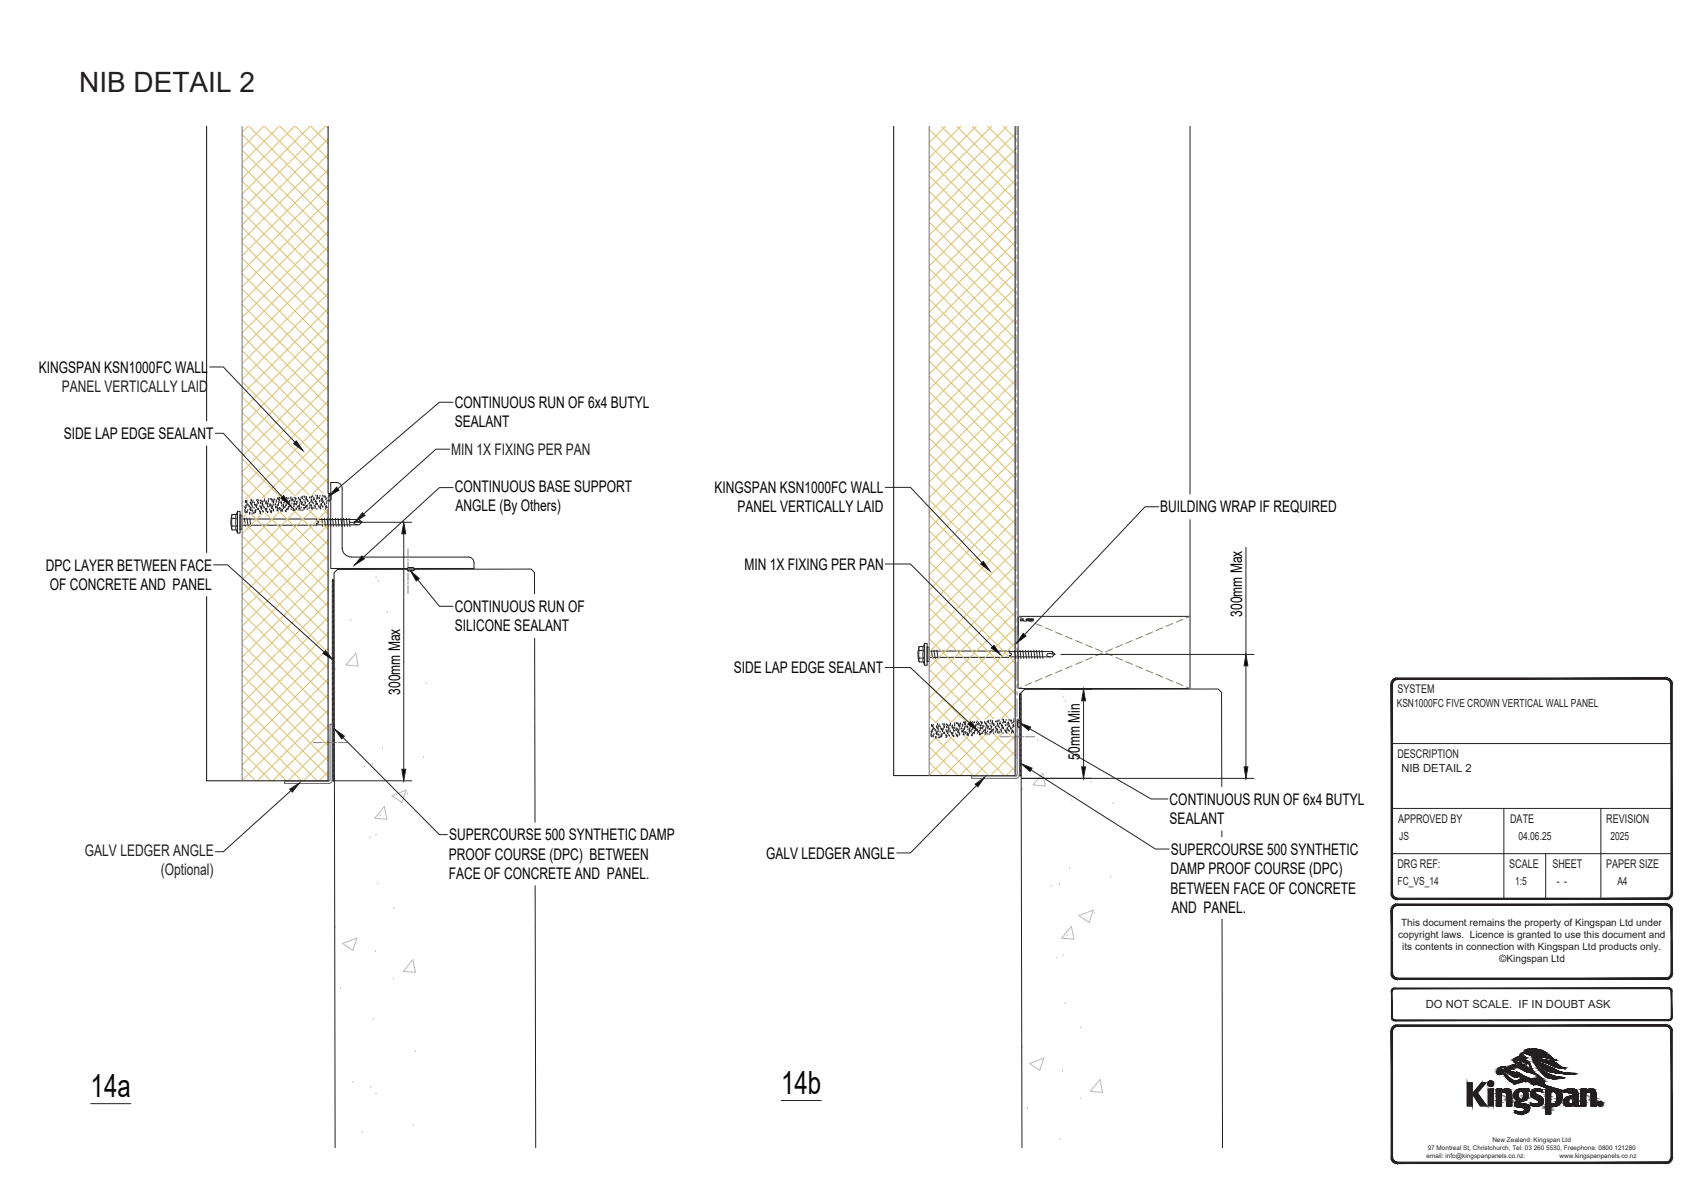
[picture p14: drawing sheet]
<svg xmlns="http://www.w3.org/2000/svg" width="297mm" height="210mm" viewBox="0 0 297 210" stroke-linecap="round" stroke-linejoin="round" font-family="sans-serif">
<defs><g id="words">
<g font-size="5.6" fill="#040503">
<text x="15.8" y="191.5">14a</text>
<text x="136.3" y="190.9">14b</text>
</g>
<text font-size="4.9" fill="#231f20" x="13.8" y="16.1">NIB DETAIL 2</text>
<g font-size="2.8" fill="#040503">
<text x="6.8" y="65.1">KINGSPAN KSN1000FC WALL</text>
<text x="79.4" y="71.2">CONTINUOUS RUN OF 6x4 BUTYL</text>
<text x="11.1" y="76.6">SIDE LAP EDGE SEALANT</text>
<text x="79.4" y="74.6">SEALANT</text>
<text x="79.4" y="85.9">CONTINUOUS BASE SUPPORT</text>
<text x="79.5" y="89.2">ANGLE (By Others)</text>
<text x="124.7" y="86.1">KINGSPAN KSN1000FC WALL</text>
<text x="128.7" y="89.4">PANEL VERTICALLY LAID</text>
<text x="202.5" y="89.4">BUILDING WRAP IF REQUIRED</text>
<text x="8" y="99.6">DPC LAYER BETWEEN FACE</text>
<text x="129.9" y="99.5">MIN 1X FIXING PER PAN</text>
<text x="8.7" y="103">OF CONCRETE AND PANEL</text>
<text x="79.4" y="106.8">CONTINUOUS RUN OF</text>
<text x="216.8" y="107.6" transform="rotate(-90 216.8 107.6)">300mm Max</text>
<text x="79.4" y="110.2">SILICONE SEALANT</text>
<text x="128.1" y="117.5">SIDE LAP EDGE SEALANT</text>
<text x="69.8" y="121.3" transform="rotate(-90 69.8 121.3)">300mm Max</text>
<text x="188.5" y="132.6" transform="rotate(-90 188.5 132.6)">50mm Min</text>
<text x="204.1" y="140.5">CONTINUOUS RUN OF 6x4 BUTYL</text>
<text x="204.1" y="143.8">SEALANT</text>
<text x="78.4" y="146.7">SUPERCOURSE 500 SYNTHETIC DAMP</text>
<text x="133.7" y="149.9">GALV LEDGER ANGLE</text>
<text x="204.4" y="149.2">SUPERCOURSE 500 SYNTHETIC</text>
<text x="78.3" y="150.1">PROOF COURSE (DPC) BETWEEN</text>
<text x="78.3" y="153.4">FACE OF CONCRETE AND PANEL.</text>
<text x="204.3" y="152.6">DAMP PROOF COURSE (DPC)</text>
<text x="204.3" y="156">BETWEEN FACE OF CONCRETE</text>
<text x="204.4" y="159.3">AND PANEL.</text>
</g>
<g font-size="2.8" fill="#231f20">
<text x="10.8" y="68.4">PANEL VERTICALLY LAID</text>
<text x="78.7" y="79.4">MIN 1X FIXING PER PAN</text>
<text x="14.8" y="149.4">GALV LEDGER ANGLE</text>
<text x="28.1" y="152.8">(Optional)</text>
</g>
<g font-size="2.1" fill="#231f20">
<text x="243.9" y="121">SYSTEM</text>
<text x="243.9" y="132.3">DESCRIPTION</text>
<text x="244" y="143.6">APPROVED BY</text>
<text x="263.6" y="143.6">DATE</text>
<text x="280.3" y="143.6">REVISION</text>
<text x="243.9" y="151.5">DRG REF:</text>
<text x="263.4" y="151.5">SCALE</text>
<text x="270.9" y="151.5">SHEET</text>
<text x="280.3" y="151.5">PAPER SIZE</text>
</g>
<g font-size="2" fill="#231f20">
<text x="243.8" y="123.5">KSN1000FC FIVE CROWN VERTICAL WALL PANEL</text>
<text x="244.6" y="134.8">NIB DETAIL 2</text>
<text x="244.2" y="146.6">JS</text>
<text x="265" y="146.6">04.06.25</text>
<text x="281.1" y="146.6">2025</text>
<text x="243.9" y="154.5">FC_VS_14</text>
<text x="264.4" y="154.5">1:5</text>
<text x="271.7" y="154.5">- -</text>
<text x="282.3" y="154.5">A4</text>
<text x="248.8" y="176">DO NOT SCALE. IF IN DOUBT ASK</text>
</g>
<g font-size="1.7" fill="#231f20">
<text x="244.5" y="161.7">This document remains the property of Kingspan Ltd under</text>
<text x="244" y="163.8">copyright laws. Licence is granted to use this document and</text>
<text x="244.7" y="165.8">its contents in connection with Kingspan Ltd products only.</text>
<text x="261.7" y="168">©Kingspan Ltd</text>
</g>
<g font-size="1.1" fill="#231f20">
<text x="249" y="202.1">email: info@kingspanpanels.co.nz.</text>
<text x="249.2" y="200.7">97 Montreal St, Christchurch, Tel: 03 260 5530, Freephone: 0800 121280</text>
<text x="260.4" y="199.4">New Zealand: Kingspan Ltd</text>
<text x="272.2" y="202.1">www.kingspanpanels.co.nz</text>
</g>
</g></defs>
<g fill="none" stroke="#231f20" stroke-width=".17">
<path d="M40.5 91.8v.7l-.2-1.3 .2-1.4-.1 1.4 .1 .6M40.5 92.5h.7M40.5 91.8h.7v.7M40.5 89.8h.7M40.5 90.5h.7M41.2 90.5v1.3M41.2 89.8v.7M41.5 89.3l-.3 .5M41.5 89.3v3.7l-.3-.5M41.5 89.3h.4v3.7h-.4M41.9 89.9l.3 .1v2.3l-.1 .1h-.2zM42.2 90.6l20.5 .1 .5 .4-.5 .5-20.5 .1"/>
<path d="M42.6 90.4l.2 1.4M43.1 90.4l.2 1.5M43.6 90.4l.2 1.5M55.2 90.6v.3l.2 .1M55.4 91l.2 .2-.2 .1M55.4 91.3l-.2 .1v.3M56.2 90.5l.1 1.4M56.6 90.5l.2 1.4M57.1 90.5l.2 1.4M57.5 86.1l.2 .2 .1 .7-.3 .3M57.5 86.1l-.3 .3v.8l.3 .1M57.5 86.1h.1"/>
<path d="M57.5 87.3h.1M57.6 90.5l.1 1.4M58 90.5l.2 1.4M58.5 90.5l.2 1.4M59 90.5l.2 1.4M59.5 90.5l.2 1.4M59.7 85.2a1.01 1.01 0 0 0-1-1h-1v15h25v-1a1.01 1.01 0 0 0-1-1M59.7 85.2v10.4a1.6 1.6 0 0 0 1.6 1.6M60 90.5l.1 1.4M60.5 90.5l.1 1.4M60.9 90.5l.2 1.4M61.3 97.2h20.4"/>
<path d="M62.7 90.7l.1 .4 .4 .1M62.8 91.1l-.4-.1a.38 .38 0 0 0-.5 0 .38 .38 0 0 0-.1 .4l.6 .2M71.1 99.4h.1M71.1 99.2l.1-.1 .8-.1a.31 .31 0 0 1 .3 .3 .31 .31 0 0 1-.3 .4h-.6a.31 .31 0 0 1-.3-.5zM72.3 99.4h.1M58 101.2h.2v35.1h-.2zM58.2 119.2l-.2 .2M58.2 118.3l-.2 .2M58.2 117.4l-.2 .2M58.2 116.5l-.2 .2M58.2 115.6l-.2 .2M58.2 114.7l-.2 .2"/>
<path d="M58.2 113.8l-.2 .2M58.2 112.9l-.2 .2M58.2 112l-.2 .2M58.2 111.1l-.2 .2M58.2 110.2l-.2 .2M58.2 109.3l-.2 .2M58.2 108.4l-.2 .2M58.2 107.5l-.2 .3M58.2 106.6l-.2 .2M58.2 105.7l-.2 .3M58.2 104.8l-.2 .2M58.2 103.9l-.2 .3"/>
<path d="M58.2 103l-.2 .2M58.2 102.1l-.2 .3M58.2 101.2l-.2 .3M58.2 136.2v.1M58.2 135.4l-.2 .2M58.2 134.5l-.2 .2M58.2 133.6l-.2 .2M58.2 132.7l-.2 .2M58.2 131.8l-.2 .2M58.2 130.9l-.2 .2M58.2 130l-.2 .2M58.2 129.1l-.2 .2"/>
<path d="M58.2 128.2l-.2 .2M58.2 127.3l-.2 .2M58.2 126.4l-.2 .2M58.2 125.5l-.2 .2M58.2 124.6l-.2 .2M58.2 123.7l-.2 .2M58.2 122.8l-.2 .2M58.2 121.9l-.2 .2M58.2 121l-.2 .2M58.2 120.1l-.2 .2M58.5 200.3l-.2-100.3 .6-.6 33.8-.1 .6 .6 .2 100.4"/>
</g>
<path d="M57.6 136.1l-.2 .2h-7.8v.4h7.8a.6 .6 0 0 0 .6-.6M57.6 136.2v-9.8h.4v9.8" fill="none" stroke="#3853a3" stroke-width=".17"/>
<g fill="none" stroke="#808180" stroke-width=".17">
<path d="M57.4 86.1l-.2 .3M57.6 86.2l-.4 .5M57.7 87.2l-.1 .1M57.7 86.3l-.5 .6M57.8 86.6l-.6 .6M57.8 86.9l-.5 .4M71.1 99.4l.2 .3M71.1 99.2l.5 .5M71.2 95.9v1.4M71.2 97.6v.2M71.2 98.1v1.3M71.2 99.6v.3"/>
<path d="M71.3 99.1l.6 .6M71.5 99.1l.6 .5M71.8 99.1l.5 .4M72.1 99.1l.2 .1M71.2 100.1v1.3M71.2 101.6v.3M71.2 102.1v1.5M54.7 129.6h1.6M56.5 129.6h.3M57 129.6h1.3M58.6 129.6h.2M59.1 129.6h1.6"/>
</g>
<g fill="none" stroke="#bababa" stroke-width=".17">
<path d="M58.5 116.7h.1M61.2 108.2h.1M62.1 114l.4 2.3-2.1-.2zM65.6 100.6h.1M66 101.4h.1M67.2 118.6h.1M67.6 106.7h.1M70.5 115.5h.1M74.3 119.2h.1M63.6 133.6h.1M65 133.2h.1M66.8 130.4h.1"/>
<path d="M68.4 138.9l2.5-1-.7 2.2zM71.1 138.4h.1M73.9 132.1h.1M64.6 146.1h.1M65.6 145.7h.1M65.9 154.1h.1M66.3 142.3h.1M67.1 140.8l.4 2.2-2.1-.2zM68.7 158.3h.1M58.5 161.7h.1M59.4 172.4h.1M59.8 164.7l2.5-1-.7 2.2z"/>
<path d="M65.1 177.8h.1M65.5 165.9h.1M68.6 170.7h.1M72.1 167.5l.4 2.2-2.1-.1zM61.6 188.8h.1M63.2 197.5h.1M64.7 189.6h.1M65.6 190.7h.1M72.1 196.3h.1M72.5 183.4h.1"/>
</g>
<g fill="none" stroke="#dcc06c" stroke-width=".17">
<path d="M42.3 23.5l15 15M42.3 26.2l15 15M42.3 28.9l15 15M42.3 31.6l15 15M42.3 34.3l15 15M42.3 37l15 15M42.3 39.7l15 15M43.3 22l-1 1.1M43.5 22l13.8 13.8M46 22l-3.7 3.8M46.2 22l11.1 11.1M48.7 22l-6.4 6.5"/>
<path d="M48.9 22l8.4 8.4M51.4 22l-9.1 9.2M51.5 22l5.8 5.7M54.1 22l-11.8 11.9M54.3 22l3 3.1M56.8 22l-14.5 14.6M56.9 22l.4 .3M57.3 37.7l-15 15M57.3 35l-15 15M57.3 32.4l-15 14.9M57.3 29.6l-15 15M57.3 27l-15 15"/>
<path d="M57.3 24.3l-15 15M42.3 42.4l15 15M42.3 45.1l15 15M42.3 47.8l15 15M42.3 50.4l15 15.1M42.3 53.2l15 14.9M42.3 55.8l15 15M42.3 58.5l15 15M57.3 59.3l-15 15M57.3 56.6l-15 15M57.3 53.9l-15 15M57.3 51.2l-15 15"/>
<path d="M57.3 48.5l-15 15M57.3 45.8l-15 15M57.3 43.1l-15 15M57.3 40.4l-15 15M42.3 61.2l15 15M42.3 63.9l15 15M42.3 66.6l15 15M42.3 69.3l15 15M42.3 72l15 15M42.3 74.7l15 15M42.3 77.4l15 15M57.3 78.1l-15 15"/>
<path d="M57.3 75.4l-15 15M57.3 72.8l-15 15M57.3 70.1l-15 15M57.3 67.4l-15 15M57.3 64.7l-15 15M57.3 62l-15 15M42.3 80.1l15 15M42.3 82.8l15 15M42.3 85.5l15 15M42.3 88.2l15 15M42.3 90.9l15 15M42.3 93.6l15 15"/>
<path d="M42.3 96.2l15 15M42.3 99l15 14.9M57.3 99.7l-15 15M57.3 97l-15 15M57.3 94.3l-15 15M57.3 91.6l-15 15M57.3 88.9l-15 15M57.3 86.2l-15 15M57.3 83.5l-15 15M57.3 80.8l-15 15M42.3 101.6l15 15M42.3 104.3l15 15"/>
<path d="M42.3 107l15 15M42.3 109.7l15 15M42.3 112.4l15 15M42.3 115.1l15 15M42.3 117.8l15 15M57.3 118.5l-15 15.1M57.3 115.9l-15 15M57.3 113.2l-15 15M57.3 110.5l-15 15M57.3 107.8l-15 15M57.3 105.1l-15 15M57.3 102.4l-15 15"/>
<path d="M42.3 128.6l7.7 7.7M42.3 134l2.3 2.3M42.3 131.3l5 5M42.3 125.9l10.3 10.4M42.3 120.5l15 15M42.3 123.2l13.1 13.1M57.3 123.9l-12.4 12.4M57.3 121.2l-15 15M57.3 126.6l-9.7 9.7M57.3 129.3l-7 7M57.3 132l-4.3 4.3M57.3 134.7l-1.6 1.6"/>
</g>
<path d="M36.1 22v114.3h21.2v-114.3" fill="none" stroke="#231f20" stroke-width=".19"/>
<path d="M42.3 22v114.3" fill="none" stroke="#808180" stroke-width=".19"/>
<path d="M57.1 86.2v2.5" fill="none" stroke="#fff" stroke-width=".17"/>
<path d="M42.7 87.2l14.4 1.5-14.4 1zM42.7 87.2l14.4 1.5v-2.5z" fill="#fff"/>
<path d="M42.7 87.2l14.4 1.5-14.4 1zM42.7 87.2l14.4-1v2.5z" fill="none" stroke="#fff" stroke-width=".17"/>
<g fill="none" stroke="#231f20" stroke-width=".17">
<path d="M42.7 89.2h.1M42.7 88.4h.1M42.8 89h.1M42.8 88.9h.1M42.8 88.6h.1M42.8 87.3h.1M42.8 87.5h.1M42.9 88.6h.1M42.9 89.4h.1M42.9 87.5h.1M42.9 88.3h.1M43 88.1h.1"/>
<path d="M43 88.4h.1M43 87.5h.1M43.1 87.6h.1M43.1 89.3h.1M43.1 87.3h.1M43.1 89.2h.1M43.1 87.8h.1M43.2 88.1h.1M43.2 88.9h.1M43.3 88h.1M43.4 88.2h.1M43.5 88.3h.1"/>
<path d="M43.5 89.4h.1M43.6 89.6h.1M43.6 89.4h.1M43.6 88.8h.1M43.7 88.5h.1M43.7 87.6h.1M43.7 88.9h.1M43.7 87.7h.1M43.8 88.6h.1M43.8 87.8h.1M43.8 88.5h.1M43.8 87.2h.1"/>
<path d="M43.9 87.2h.1M43.9 88h.1M43.9 89h.1M44 87.7h.1M44 87.5h.1M44 88.1h.1M44 89.5h.1M44.1 89h.1M44.1 88.4h.1M44.1 89.1h.1M44.1 87.6h.1M44.2 87.3h.1"/>
<path d="M44.2 89.5h.1M44.3 88.5h.1M44.4 89.4h.1M44.4 87.6h.1M44.4 87.9h.1M44.5 89.1h.1M44.5 88h.1M44.6 89.3h.1M44.6 88h.1M44.6 89.1h.1M44.6 89h.1M44.6 88.2h.1"/>
<path d="M44.7 88.9h.1M44.7 88.1h.1M44.8 88.4h.1M44.8 88.3h.1M44.8 87.2h.1M44.8 88.1h.1M44.9 87.9h.1M44.9 87.4h.1M45 88.8h.1M45 87.1h.1M45 88.6h.1M45 87.7h.1"/>
<path d="M45.1 87.7h.1M45.1 88.7h.1M45.1 88.8h.1M45.2 87.3h.1M45.3 89.1h.1M45.4 88.2h.1M45.4 89.5h.1M45.4 89.1h.1M45.4 88.4h.1M45.5 87.7h.1M45.5 89.4h.1M45.5 87.2h.1"/>
<path d="M45.5 87.8h.1M45.5 89.3h.1M45.5 88.5h.1M45.5 87.3h.1M45.6 87.4h.1M45.6 88.8h.1M45.7 88.5h.1M45.7 88.7h.1M45.7 88.3h.1M45.7 87.8h.1M45.8 88.1h.1M45.8 87.8h.1"/>
<path d="M45.8 89.1h.1M45.9 87.5h.1M45.9 87.4h.1M45.9 88h.1M46 89.2h.1M46 88.3h.1M46.1 88.5h.1M46.1 87.3h.1M46.1 87h.1M46.3 88.7h.1M46.4 88.8h.1M46.4 88.9h.1"/>
<path d="M46.4 87.6h.1M46.4 87.8h.1M46.4 87.4h.1M46.5 89.2h.1M46.5 87.8h.1M46.5 87.5h.1M46.5 88.9h.1M46.6 88.7h.1M46.7 88.2h.1M46.7 89.3h.1M46.7 89.2h.1M46.7 87.9h.1"/>
<path d="M46.7 88.3h.1M46.7 87.7h.1M46.8 87.8h.1M46.8 88.3h.1M46.8 87.4h.1M46.8 87.3h.1M46.9 87h.1M47.1 88.8h.1M47.1 88.2h.1M47.1 87.9h.1M47.2 89.1h.1M47.2 87h.1"/>
<path d="M47.3 89.2h.1M47.3 88h.1M47.3 89.3h.1M47.3 88.1h.1M47.4 89.3h.1M47.4 88.6h.1M47.4 89.1h.1M47.4 88.4h.1M47.4 87h.1M47.4 87.1h.1M47.5 88.6h.1M47.5 87.5h.1"/>
<path d="M47.5 87.2h.1M47.6 88.3h.1M47.6 88.1h.1M47.7 88.7h.1M47.7 89h.1M47.7 87.7h.1M47.7 87.6h.1M47.7 88.9h.1M47.8 87.4h.1M47.8 87.5h.1M47.8 87.2h.1M47.8 88h.1"/>
<path d="M47.9 87.1h.1M48.1 87.9h.1M48.1 88.5h.1M48.1 88.3h.1M48.1 88h.1M48.2 87.5h.1M48.2 88.5h.1M48.2 87.2h.1M48.3 87.4h.1M48.4 89h.1M48.4 88.3h.1M48.4 88.7h.1"/>
<path d="M48.5 88.5h.1M48.5 86.9h.1M48.5 88.1h.1M48.5 89h.1M48.6 88.1h.1M48.6 87.1h.1M48.6 87.9h.1M48.6 87.8h.1M48.6 87.6h.1M48.7 86.8h.1M48.7 88.7h.1M48.7 88.8h.1"/>
<path d="M48.8 87.1h.1M48.8 88.6h.1M48.8 87.3h.1M48.8 86.8h.1M48.9 87.6h.1M49 88.7h.1M49 89.1h.1M49.1 88.8h.1M49.1 87.6h.1M49.1 87.7h.1M49.1 89h.1M49.2 88.1h.1"/>
<path d="M49.2 87.7h.1M49.2 87.2h.1M49.3 89.1h.1M49.3 88.9h.1M49.4 88h.1M49.4 88.4h.1M49.5 88.6h.1M49.5 88.3h.1M49.5 88.1h.1M49.5 88h.1M49.5 87.2h.1M49.6 87.7h.1"/>
<path d="M49.6 87.5h.1M49.6 86.8h.1M49.7 87.2h.1M49.7 88.4h.1M49.7 87h.1M49.7 88.5h.1M49.8 87h.1M49.8 89.1h.1M49.8 88.2h.1M49.9 89h.1M49.9 87.3h.1M49.9 89.2h.1"/>
<path d="M49.9 87.9h.1M50 88.8h.1M50 88.1h.1M50 86.8h.1M50.1 87.4h.1M50.1 87h.1M50.1 88.7h.1M50.2 87.8h.1M50.3 88.8h.1M50.3 86.8h.1M50.3 88.5h.1M50.3 88.6h.1"/>
<path d="M50.4 88.3h.1M50.4 87.8h.1M50.4 87.5h.1M50.4 87.9h.1M50.5 87.6h.1M50.5 88.3h.1M50.6 87.4h.1M50.6 87.3h.1M50.6 86.9h.1M50.7 88.1h.1M50.7 88.2h.1M50.8 86.7h.1"/>
<path d="M50.8 88.3h.1M50.8 88.8h.1M50.9 88.4h.1M50.9 87.2h.1M50.9 87.8h.1M51 86.9h.1M51 87.3h.1M51 88.5h.1M51.1 87.1h.1M51.1 87.2h.1M51.2 88.9h.1M51.2 89h.1"/>
<path d="M51.2 88.3h.1M51.2 88.7h.1M51.3 87.4h.1M51.3 87.9h.1M51.3 88.9h.1M51.3 88.3h.1M51.4 89h.1M51.4 88h.1M51.4 86.8h.1M51.4 87.5h.1M51.4 87.8h.1M51.5 88.8h.1"/>
<path d="M51.5 87.3h.1M51.5 87h.1M51.6 86.8h.1M51.6 87.9h.1M51.7 87h.1M51.7 88.6h.1M51.7 87.9h.1M51.8 88.8h.1M51.8 87.5h.1M51.8 87.7h.1M51.9 88.4h.1M52 87.5h.1"/>
<path d="M52 88.3h.1M52.1 86.8h.1M52.1 86.9h.1M52.1 88.2h.1M52.2 88.6h.1M52.2 88.9h.1M52.2 88.4h.1M52.2 87.1h.1M52.2 88.2h.1M52.3 87.9h.1M52.3 88.6h.1M52.4 87.1h.1"/>
<path d="M52.4 88.7h.1M52.4 87.7h.1M52.4 87.2h.1M52.4 87.4h.1M52.5 86.8h.1M52.5 89h.1M52.6 88.5h.1M52.6 87.9h.1M52.6 87.5h.1M52.7 87.6h.1M52.7 88h.1M52.7 86.7h.1"/>
<path d="M52.7 87.7h.1M52.8 86.6h.1M52.8 86.9h.1M52.9 89h.1M53 88h.1M53 88.6h.1M53 87.1h.1M53.1 86.6h.1M53.1 88.8h.1M53.1 87.5h.1M53.1 88.6h.1M53.2 88.1h.1"/>
<path d="M53.3 88.5h.1M53.3 87.8h.1M53.3 88.4h.1M53.3 87.6h.1M53.4 88.5h.1M53.4 87h.1M53.4 87.1h.1M53.4 86.7h.1M53.5 86.9h.1M53.5 86.7h.1M53.5 88.2h.1M53.6 88.4h.1"/>
<path d="M53.6 87.1h.1M53.6 88.8h.1M53.6 88.1h.1M53.7 87.2h.1M53.7 87.3h.1M53.7 87.4h.1M53.9 88.6h.1M54 87.8h.1M54 87.7h.1M54 86.7h.1M54.1 88.5h.1M54.1 86.7h.1"/>
<path d="M54.1 88.2h.1M54.1 88h.1M54.3 87.5h.1M54.3 88.1h.1M54.3 87.2h.1M54.3 88.2h.1M54.3 87.1h.1M54.4 88.2h.1M54.4 88.6h.1M54.4 87.3h.1M54.4 86.7h.1M54.4 86.6h.1"/>
<path d="M54.4 88.7h.1M54.4 87.4h.1M54.5 87.6h.1M54.6 86.5h.1M54.6 88.7h.1M54.6 88.5h.1M54.7 87.1h.1M54.7 87.8h.1M54.8 86.8h.1M54.8 88.2h.1M54.9 87.1h.1M55 88.6h.1"/>
<path d="M55 87.5h.1M55 88.4h.1M55 88.2h.1M55.1 87.3h.1M55.1 87.9h.1M55.1 86.4h.1M55.2 87.6h.1M55.2 87.5h.1M55.3 88.8h.1M55.3 87h.1M55.3 87.8h.1M55.4 87.9h.1"/>
<path d="M55.4 86.7h.1M55.4 87.8h.1M55.4 86.4h.1M55.4 86.5h.1M55.5 86.8h.1M55.5 86.9h.1M55.6 88.2h.1M55.7 88.3h.1M55.7 86.8h.1M55.7 88.5h.1M55.7 86.9h.1M55.8 87.4h.1"/>
<path d="M55.8 86.5h.1M55.9 88.6h.1M55.9 88.3h.1M56 88.7h.1M56 87.2h.1M56 88h.1M56.1 87.9h.1M56.1 87.8h.1M56.1 87.4h.1M56.2 87h.1M56.2 88.1h.1M56.2 87.1h.1"/>
<path d="M56.2 86.9h.1M56.3 88.3h.1M56.3 87.6h.1M56.3 86.4h.1M56.3 87.2h.1M56.4 88.4h.1M56.4 87.5h.1M56.5 86.6h.1M56.6 88h.1M56.6 87.8h.1M56.7 86.5h.1M56.7 88h.1"/>
<path d="M56.7 86.7h.1M56.8 86.6h.1M56.8 88.7h.1M56.8 87h.1M56.9 88.4h.1M56.9 88.2h.1M56.9 88.3h.1M57 88.4h.1M57 86.9h.1M57 87.8h.1M57 87.5h.1M57 88.5h.1"/>
<path d="M57.1 88.5h.1M57.1 87.3h.1"/>
</g>
<path d="M51.2 77.4l.5-.4 1.2 1.7z" fill="#231f20"/>
<path d="M36.6 64.1h2.4l12.5 13.1M51.2 77.4l.5-.4 1.2 1.7z" fill="none" stroke="#231f20" stroke-width=".17"/>
<path d="M63.2 89.5l.5 .5-1.7 1.1z" fill="#231f20"/>
<path d="M78.5 78.4h-2.4l-12.6 11.3M63.2 89.5l.5 .5-1.7 1.1z" fill="none" stroke="#231f20" stroke-width=".17"/>
<path d="M50.6 137.7l1.7-1-1.3 1.6z" fill="#231f20"/>
<path d="M50.6 137.7l1.7-1-1.3 1.6zM50.8 138l-11.8 10.7h-1.4" fill="none" stroke="#231f20" stroke-width=".17"/>
<path d="M5.7 104h32.2v-7.4zM5.7 96.6h32.2l-32.2 7.4z" fill="#fff"/>
<path d="M5.7 96.6h32.2l-32.2 7.4zM5.7 104l32.2-7.4v7.4z" fill="none" stroke="#fff" stroke-width=".17"/>
<path d="M56.8 113.6l1.3 1.6-1.7-1.1z" fill="#040503"/>
<path d="M37.3 98.6h2.4l16.9 15.2M61 91.2h10.9M70.5 93.2v41.1M56.8 113.6l1.3 1.6-1.7-1.1zM58.3 136.3h13.6" fill="none" stroke="#231f20" stroke-width=".17"/>
<path d="M70.5 91.2l.3 2h-.7z" fill="#040503"/>
<path d="M70.5 91.2l.3 2h-.7z" fill="none" stroke="#231f20" stroke-width=".17"/>
<path d="M70.1 134.3h.7l-.3 2z" fill="#040503"/>
<path d="M70.1 134.3h.7l-.3 2z" fill="none" stroke="#231f20" stroke-width=".17"/>
<path d="M77.5 143.7v10.8l42.3-10.8zM77.5 154.5l42.3-10.8v10.8z" fill="#fff"/>
<path d="M77.5 143.7h42.3l-42.3 10.8zM77.5 154.5l42.3-10.8v10.8z" fill="none" stroke="#fff" stroke-width=".17"/>
<path d="M58.5 127.3l1.6 1.2-.5 .5z" fill="#040503"/>
<path d="M58.5 127.3l1.6 1.2-.5 .5zM59.9 128.7l16.8 17h1.4" fill="none" stroke="#231f20" stroke-width=".17"/>
<path d="M63.2 97l.4 .5-1.7 1.1z" fill="#040503"/>
<path d="M63.2 97l.4 .5-1.7 1.1zM79.1 85.1h-2.4l-13.3 12.2" fill="none" stroke="#231f20" stroke-width=".17"/>
<path d="M58.7 85l.5 .6-1.8 1z" fill="#040503"/>
<path d="M79.1 70.2h-2.4l-17.7 15.1M58.7 85l.5 .6-1.8 1z" fill="none" stroke="#231f20" stroke-width=".17"/>
<path d="M78.5 103.8v7.4l34.1-7.4zM78.5 111.2l34.1-7.4v7.4z" fill="#fff"/>
<path d="M78.5 103.8h34.1l-34.1 7.4zM78.5 111.2l34.1-7.4v7.4z" fill="none" stroke="#fff" stroke-width=".17"/>
<path d="M71.7 99.7l1.5 1.3-.6 .4z" fill="#040503"/>
<path d="M71.7 99.7l1.5 1.3-.6 .4zM72.9 101.2l3.8 4.6h2.4M15.8 192.6h7" fill="none" stroke="#231f20" stroke-width=".17"/>
<path d="M6.3 73.6v4.1l31.9-4.1zM6.3 77.7l31.9-4.1v4.1z" fill="#fff"/>
<path d="M6.3 73.6h31.9l-31.9 4.1zM6.3 77.7l31.9-4.1v4.1z" fill="none" stroke="#fff" stroke-width=".17"/>
<path d="M49 87l.5-.5 1.1 1.7z" fill="#040503"/>
<g fill="none" stroke="#231f20" stroke-width=".17">
<path d="M177.7 22v89M207.7 22v85.6M37.6 75.6h1.4l10.2 11.1M49 87l.5-.5 1.1 1.7zM160.4 113.5v1.4M160.4 115.5h.8M160.4 114.9h.8M160.4 113.5h.8M160.4 114.9v.6M160.4 112.8v.7M161.2 113.5v1.4M161.2 114.9v.6"/>
<path d="M161.2 112.8v.7M161.4 112.3v3.8l-.2-.6M161.4 112.3l-.2 .6h-.8l-.2 1.3 .2 1.3M161.4 112.3h.4v3.8h-.4M161.8 112.9l.3 .1v2.4l-.1 .1h-.2zM162.1 113.6l21.5 .1 .5 .5-.5 .5h-21.5M162.5 113.5l.3 1.4M163 113.5l.2 1.4M163.5 113.5l.2 1.4M176.2 113.6v.4l.3 .2-.1 .2h-.2v.3M177.1 113.5l.1 1.4M177.6 113.5l.1 1.4"/>
<path d="M178 113.5l.2 1.4M178.5 113.5l.2 1.4M179 113.5l.1 1.4M179.4 113.5l.2 1.4M179.9 113.5l.2 1.4M180.4 113.5l.2 1.4M180.9 113.5l.2 1.4M181.4 113.5l.1 1.4M181.8 113.5l.2 1.4M183.7 113.7v.5h.4M183.7 114.1h-.9l-.1 .4 .6 .2M177.9 121.1h.3v14.3h-.3z"/>
<path d="M178.1 121.1l-.2 .1M178.2 135.4h-.1M178.2 134.5l-.3 .2M178.2 133.6l-.3 .2M178.2 132.7l-.3 .2M178.2 131.8l-.3 .2M178.2 130.9l-.3 .2M178.2 130l-.3 .2M178.2 129.1l-.3 .2M178.2 128.2l-.3 .2M178.2 127.3l-.3 .2M178.2 126.4l-.3 .2"/>
<path d="M178.2 125.5l-.3 .2M178.2 124.6l-.3 .2M178.2 123.7l-.3 .2M178.2 122.8l-.3 .2M178.2 121.9l-.3 .2M178.4 200.3l-.2-79.4 .6-.6h33.8l.6 .6 .2 79.4"/>
</g>
<path d="M174.6 128.6h1.6M176.4 128.6h.3M176.9 128.6h1.3M178.5 128.6h.2M179 128.6h1.6" fill="none" stroke="#808180" stroke-width=".17"/>
<g fill="none" stroke="#bababa" stroke-width=".17">
<path d="M178.4 137.6h.1M181.1 129.1h.1M182 135l.4 2.2-2.1-.2zM185.5 121.6h.1M185.9 122.3h.1M187.1 139.5h.1M187.5 127.7h.1M190.4 136.4h.1M183.5 154.6h.1M184.9 154.2h.1M186.7 151.4h.1M188.3 159.8l2.5-.9-.7 2.1z"/>
<path d="M191 159.3h.1M193.8 153h.1M194.2 140.1h.1M184.5 167h.1M185.5 166.6h.1M185.8 175h.1M186.2 163.2h.1M187 161.7l.4 2.2-2.1-.1zM188.6 179.3h.1M178.4 182.6h.1M179.3 193.3h.1M179.7 185.6l2.5-.9-.7 2.1z"/>
<path d="M185 198.7h.1M185.4 186.9h.1M188.5 191.6h.1M192 188.4l.4 2.3-2.1-.2z"/>
</g>
<g fill="none" stroke="#dcc06c" stroke-width=".17">
<path d="M162.2 22.6l15 15M162.2 25.3l15 15M162.2 28l15 15M162.2 30.7l15 15M162.2 33.4l15 15M162.2 36.1l15 15M162.2 38.8l15 15M162.3 22l-.1 .2M164.3 22l12.9 12.9M165 22l-2.8 2.9M167 22l10.2 10.2M167.7 22l-5.5 5.6"/>
<path d="M169.7 22l7.5 7.5M170.4 22l-8.2 8.3M172.4 22l4.8 4.8M173.1 22l-10.9 11M175.1 22l2.1 2.1M175.8 22l-13.6 13.7M177.2 39.5l-15 15M177.2 36.8l-15 15M177.2 34.1l-15 15M177.2 31.4l-15 15M177.2 28.7l-15 15M177.2 26l-15 15"/>
<path d="M177.2 23.4l-15 14.9M162.2 41.5l15 15M162.2 44.1l15 15M162.2 46.8l15 15M162.2 49.5l15 15M162.2 52.2l15 15M162.2 54.9l15 15M162.2 57.6l15 15M177.2 58.4l-15 15M177.2 55.7l-15 15M177.2 53l-15 15M177.2 50.3l-15 15"/>
<path d="M177.2 47.6l-15 15M177.2 44.9l-15 15M177.2 42.2l-15 15M162.2 60.3l15 15M162.2 63l15 15M162.2 65.7l15 15M162.2 68.4l15 15M162.2 71.1l15 15M162.2 73.8l15 15M162.2 76.5l15 15M162.2 79.2l15 15M177.2 79.9l-15 15"/>
<path d="M177.2 77.2l-15 15M177.2 74.5l-15 15M177.2 71.8l-15 15M177.2 69.2l-15 14.9M177.2 66.4l-15 15M177.2 63.8l-15 15M177.2 61.1l-15 15M162.2 81.9l15 15M162.2 84.6l15 15M162.2 87.2l15 15.1M162.2 89.9l15 15M162.2 92.6l15 15"/>
<path d="M162.2 95.3l15 15M162.2 98l15 15M177.2 98.8l-15 15M177.2 96.1l-15 15M177.2 93.4l-15 15M177.2 90.7l-15 15M177.2 88l-15 15M177.2 85.3l-15 15M177.2 82.6l-15 15M162.2 100.7l15 15M162.2 103.4l15 15M162.2 106.1l15 15"/>
<path d="M162.2 108.8l15 15M162.2 111.5l15 15M162.2 114.2l15 15M162.2 116.9l15 15M162.2 119.6l15 15M177.2 117.6l-15 15M177.2 115l-15 14.9M177.2 112.2l-15 15M177.2 109.6l-15 15M177.2 106.9l-15 15M177.2 104.2l-15 15M177.2 101.5l-15 15"/>
<path d="M162.2 122.3l13.1 13.1M162.2 127.7l7.7 7.7M162.2 125l10.4 10.4M162.2 130.4l5 5M162.2 133l2.3 2.4M177.2 133.8l-1.6 1.6M177.2 128.4l-7 7M177.2 131.1l-4.3 4.3M177.2 125.7l-9.7 9.7M177.2 123l-12.4 12.4M177.2 120.3l-15 15"/>
</g>
<path d="M156 22v113.4h21.2v-113.4" fill="none" stroke="#231f20" stroke-width=".19"/>
<path d="M162.2 22v113.4" fill="none" stroke="#808180" stroke-width=".19"/>
<path d="M177.3 135.5h-7.7v.4h7.7M177.9 135.3a.6 .6 0 0 1-.6 .6M177.9 135.3v-9.8h-.4v9.8l-.2 .2" fill="none" stroke="#3853a3" stroke-width=".17"/>
<g fill="none" stroke="#b9519f" stroke-width=".19">
<path d="M177.5 22v1.5M177.5 24.2v.6M177.5 25.4v.7M177.5 26.7v3.2M177.5 30.5v.6M177.5 31.8v.6M177.5 33v3.2M177.5 36.9v.6M177.5 38.1v.7M177.5 39.4v3.2M177.5 43.2v.6M177.5 44.5v.6"/>
<path d="M177.5 45.7v3.2M177.5 49.6v.6M177.5 50.8v.7M177.5 52.1v3.2M177.5 55.9v.6M177.5 57.2v.6M177.5 58.4v3.2M177.5 62.3v.6M177.5 63.5v.7M177.5 64.8v3.2M177.5 68.6v.6M177.5 69.9v.6"/>
<path d="M177.5 71.1v3.2M177.5 75v.6M177.5 76.2v.7M177.5 77.5v3.2M177.5 81.3v.6M177.5 82.6v.6M177.5 83.8v3.2M177.5 87.7v.6M177.5 88.9v.7M177.5 90.2v3.2M177.5 94v.6M177.5 95.3v.6"/>
<path d="M177.5 96.5v3.2M177.5 100.3v.7M177.5 101.6v.7M177.5 102.9v3.2M177.5 106.7v.6M177.5 108v.6M177.5 109.2v3.2M177.5 113.1v.6M177.5 114.3v.7M177.5 115.6v3.2M177.5 119.4v.7M177.5 120.7v.6"/>
<path d="M177.5 122v3.1M177.5 125.8v.6M177.5 127v.7M177.5 128.3v4"/>
</g>
<path d="M177 125.3v2.5" fill="none" stroke="#fff" stroke-width=".17"/>
<path d="M162.5 126.3l14.5 1.5-14.5 1zM162.5 126.3l14.5 1.5v-2.5z" fill="#fff"/>
<path d="M162.5 126.3l14.5 1.5-14.5 1zM162.5 126.3l14.5-1v2.5z" fill="none" stroke="#fff" stroke-width=".17"/>
<g fill="none" stroke="#231f20" stroke-width=".17">
<path d="M177.7 107.6h30v12.6h-30zM178.1 108v.4h.2M178.3 108l.1 .4 .1-.4M178.6 108v.4h.2M178.8 108.4h.3M179.3 108a.18 .18 0 0 0-.1 .2 .18 .18 0 0 0 .1 .2v-.2h-.1M179.5 108h.1v.3h-.2M179.7 108.4v-.4l.2 .4 .1-.4v.4M180.1 108.4v-.4l.1 .4 .1-.4v.4M162.5 128.3h.1M162.5 128h.1M162.5 127.5h.1"/>
<path d="M162.5 128.1h.1M162.6 126.6h.1M162.6 127.7h.1M162.6 126.4h.1M162.6 128.5h.1M162.7 127.4h.1M162.7 126.6h.1M162.7 127.5h.1M162.7 127.2h.1M162.8 126.6h.1M162.8 128.4h.1M162.8 126.7h.1"/>
<path d="M162.9 128.5h.1M162.9 126.4h.1M162.9 127h.1M162.9 128.3h.1M163 127.2h.1M163 128h.1M163.1 127.1h.1M163.2 127.3h.1M163.2 127.4h.1M163.3 128.5h.1M163.3 128.7h.1M163.4 128.5h.1"/>
<path d="M163.4 127.9h.1M163.4 127.6h.1M163.5 126.7h.1M163.5 128.1h.1M163.5 126.8h.1M163.5 127.7h.1M163.5 127.8h.1M163.5 127h.1M163.6 127.6h.1M163.6 126.3h.1M163.6 126.4h.1M163.6 127.1h.1"/>
<path d="M163.7 128.1h.1M163.7 126.8h.1M163.8 127.2h.1M163.8 126.6h.1M163.8 128.6h.1M163.8 128.1h.1M163.8 127.5h.1M163.9 128.2h.1M163.9 126.7h.1M163.9 126.4h.1M164 128.6h.1M164.1 127.6h.1"/>
<path d="M164.1 128.5h.1M164.1 126.7h.1M164.2 127.1h.1M164.2 128.2h.1M164.3 127.1h.1M164.3 128.4h.1M164.4 128.2h.1M164.4 127.3h.1M164.4 128h.1M164.4 127.2h.1M164.5 127.5h.1M164.5 126.3h.1"/>
<path d="M164.6 127.2h.1M164.6 127h.1M164.7 126.5h.1M164.7 127.9h.1M164.8 127.7h.1M164.8 126.3h.1M164.8 126.8h.1M164.8 127.8h.1M164.9 127.9h.1M164.9 126.4h.1M165 128.2h.1M165.1 127.3h.1"/>
<path d="M165.1 128.6h.1M165.1 128.2h.1M165.2 126.8h.1M165.2 127.5h.1M165.2 126.4h.1M165.2 128.5h.1M165.3 126.9h.1M165.3 128.4h.1M165.3 127.6h.1M165.3 126.4h.1M165.4 126.5h.1M165.4 127.9h.1"/>
<path d="M165.4 127.6h.1M165.4 127.8h.1M165.5 127.4h.1M165.5 127.2h.1M165.5 126.9h.1M165.6 126.9h.1M165.6 128.2h.1M165.6 126.7h.1M165.7 127.1h.1M165.7 126.5h.1M165.7 128.3h.1M165.8 127.6h.1"/>
<path d="M165.8 127.4h.1M165.9 127.6h.1M165.9 126.1h.1M165.9 126.4h.1M166.1 127.8h.1M166.1 128h.1M166.1 127.9h.1M166.1 126.7h.1M166.2 127h.1M166.2 126.5h.1M166.2 128.3h.1M166.2 126.9h.1"/>
<path d="M166.3 126.6h.1M166.3 128h.1M166.3 127.8h.1M166.4 128.4h.1M166.4 127.3h.1M166.4 128.3h.1M166.5 127h.1M166.5 128.4h.1M166.5 127.5h.1M166.5 126.9h.1M166.6 126.5h.1M166.6 126.4h.1"/>
<path d="M166.7 126.1h.1M166.8 127.9h.1M166.8 127.3h.1M166.9 127.4h.1M166.9 127h.1M166.9 128.2h.1M166.9 126.1h.1M167 128.3h.1M167 127.1h.1M167.1 128.5h.1M167.1 127.2h.1M167.1 128.4h.1"/>
<path d="M167.1 127.7h.1M167.2 127.5h.1M167.2 126.1h.1M167.2 128.2h.1M167.2 126.3h.1M167.3 126.6h.1M167.3 127.7h.1M167.3 127.4h.1M167.4 127.2h.1M167.4 127.8h.1M167.4 128.1h.1M167.5 126.8h.1"/>
<path d="M167.5 128.1h.1M167.5 128h.1M167.5 126.7h.1M167.5 126.5h.1M167.5 127.1h.1M167.5 126.3h.1M167.6 126.2h.1M167.8 127h.1M167.8 127.6h.1M167.9 127.1h.1M167.9 127.4h.1M167.9 126.7h.1"/>
<path d="M167.9 126.3h.1M168 127.6h.1M168 126.5h.1M168.1 128.1h.1M168.1 127.4h.1M168.2 128.1h.1M168.2 127.8h.1M168.2 126h.1M168.2 127.2h.1M168.2 127.6h.1M168.3 126h.1M168.3 128.2h.1"/>
<path d="M168.3 126.3h.1M168.3 127.2h.1M168.3 127.1h.1M168.4 126.9h.1M168.4 126.7h.1M168.4 127.8h.1M168.4 125.9h.1M168.5 127.9h.1M168.5 126.2h.1M168.5 126.4h.1M168.5 127.7h.1M168.6 125.9h.1"/>
<path d="M168.6 126.7h.1M168.7 128.2h.1M168.7 127.8h.1M168.8 126.8h.1M168.8 126.7h.1M168.8 127.9h.1M168.9 128.2h.1M168.9 126.8h.1M168.9 127.2h.1M169 126.3h.1M169 128.2h.1M169.1 128h.1"/>
<path d="M169.1 127.1h.1M169.2 127.5h.1M169.2 127.7h.1M169.2 127.4h.1M169.2 127.3h.1M169.3 127.1h.1M169.3 126.3h.1M169.3 126.8h.1M169.3 126.6h.1M169.4 125.9h.1M169.4 126.3h.1M169.4 127.5h.1"/>
<path d="M169.4 126.1h.1M169.5 127.6h.1M169.5 126.1h.1M169.5 128.2h.1M169.6 127.3h.1M169.6 128.1h.1M169.7 126.4h.1M169.7 127h.1M169.7 128.3h.1M169.7 127.9h.1M169.8 127.2h.1M169.8 125.9h.1"/>
<path d="M169.8 126.5h.1M169.8 126.1h.1M169.9 126.5h.1M169.9 127.8h.1M170 126.9h.1M170 127.9h.1M170.1 126h.1M170.1 127.6h.1M170.1 127.7h.1M170.1 127.5h.1M170.1 126.9h.1M170.2 126.6h.1"/>
<path d="M170.2 127h.1M170.3 127.4h.1M170.3 126.7h.1M170.3 126.5h.1M170.4 126.4h.1M170.4 126h.1M170.4 127.2h.1M170.5 127.3h.1M170.5 125.8h.1M170.5 127.4h.1M170.6 127.9h.1M170.6 127.5h.1"/>
<path d="M170.6 126.3h.1M170.7 126.9h.1M170.7 126.4h.1M170.7 126h.1M170.8 127.6h.1M170.8 126.2h.1M170.9 126.3h.1M170.9 128h.1M170.9 127.5h.1M170.9 128.1h.1M170.9 127.9h.1M171 126.5h.1"/>
<path d="M171 127h.1M171.1 128h.1M171.1 127.4h.1M171.1 128.1h.1M171.1 125.9h.1M171.1 127.1h.1M171.1 126.6h.1M171.2 126.9h.1M171.2 127.9h.1M171.2 126.4h.1M171.3 126.1h.1M171.4 127h.1"/>
<path d="M171.4 126h.1M171.4 126.1h.1M171.4 127.7h.1M171.5 127.1h.1M171.5 127.9h.1M171.5 126.6h.1M171.6 126.8h.1M171.6 127.5h.1M171.7 126.6h.1M171.8 127.4h.1M171.8 125.9h.1M171.9 126h.1"/>
<path d="M171.9 127.3h.1M171.9 127.8h.1M171.9 128h.1M172 126.2h.1M172 127.5h.1M172 127.3h.1M172 127.1h.1M172 127.8h.1M172.1 126.2h.1M172.1 126.8h.1M172.1 127.8h.1M172.1 126.3h.1"/>
<path d="M172.2 126.5h.1M172.2 126.4h.1M172.3 128.1h.1M172.3 125.9h.1M172.3 127.6h.1M172.4 127h.1M172.4 126.7h.1M172.5 127.1h.1M172.5 125.9h.1M172.5 126.8h.1M172.5 125.7h.1M172.5 126h.1"/>
<path d="M172.6 128.1h.1M172.7 127.1h.1M172.8 127.7h.1M172.8 126.2h.1M172.8 127.9h.1M172.8 125.7h.1M172.8 126.6h.1M172.9 127.7h.1M172.9 125.7h.1M173 127.2h.1M173 126.9h.1M173 127.7h.1"/>
<path d="M173 127.5h.1M173 126.7h.1M173.1 126.7h.1M173.1 127.6h.1M173.1 126.1h.1M173.1 126.3h.1M173.2 125.8h.1M173.2 126h.1M173.2 127.3h.1M173.3 127.5h.1M173.3 126.2h.1M173.4 127.9h.1"/>
<path d="M173.4 126.4h.1M173.4 127.2h.1M173.5 126.3h.1M173.5 126.5h.1M173.7 127.7h.1M173.7 126.9h.1M173.8 126.8h.1M173.8 125.8h.1M173.8 127.6h.1M173.9 125.9h.1M173.9 127.3h.1M173.9 127.1h.1"/>
<path d="M174 126.7h.1M174.1 127.2h.1M174.1 126.4h.1M174.1 127.3h.1M174.1 127.7h.1M174.1 126.2h.1M174.1 125.8h.1M174.2 127.8h.1M174.2 126.5h.1M174.2 125.7h.1M174.3 126.7h.1M174.4 125.6h.1"/>
<path d="M174.4 127.8h.1M174.4 127.6h.1M174.4 126.2h.1M174.4 126.9h.1M174.5 126.3h.1M174.5 125.9h.1M174.6 127.3h.1M174.7 126.2h.1M174.7 127.7h.1M174.8 126.6h.1M174.8 127.4h.1M174.8 127.5h.1"/>
<path d="M174.8 126.4h.1M174.8 127h.1M174.9 125.5h.1M174.9 126.7h.1M174.9 126.6h.1M175 126.1h.1M175.1 127h.1M175.1 126.9h.1M175.1 127.9h.1M175.1 125.8h.1M175.1 125.5h.1M175.1 127.1h.1"/>
<path d="M175.1 125.6h.1M175.2 126h.1M175.4 127.4h.1M175.4 125.9h.1M175.5 127.6h.1M175.5 127.4h.1M175.5 126h.1M175.5 126.5h.1M175.6 125.6h.1M175.7 127.7h.1M175.7 127.4h.1M175.7 127.8h.1"/>
<path d="M175.8 126.3h.1M175.8 127.1h.1M175.8 127h.1M175.9 126.1h.1M175.9 126.5h.1M175.9 127.2h.1M176 126.2h.1M176 126h.1M176 127.4h.1M176 126.1h.1M176 126.7h.1M176.1 126.3h.1"/>
<path d="M176.1 125.5h.1M176.1 126.7h.1M176.1 127.5h.1M176.2 126.6h.1M176.3 125.7h.1M176.4 127.1h.1M176.4 126.9h.1M176.5 125.6h.1M176.5 125.8h.1M176.5 125.7h.1M176.5 127.1h.1M176.6 127.8h.1"/>
<path d="M176.6 126.1h.1M176.6 127.5h.1M176.6 127.4h.1M176.7 127.5h.1M176.7 126.9h.1M176.8 126h.1M176.8 127.6h.1M176.8 126.6h.1M176.9 126.4h.1M176.9 127.8h.1M176.9 126.5h.1M176.9 126.7h.1"/>
<path d="M176.9 125.7h.1M176.9 125.9h.1M177 126.7h.1M177 125.4h.1M177.6 126a.31 .31 0 0 1 .3-.3 .31 .31 0 0 1 .3 .3v.7a.31 .31 0 0 1-.3 .3 .31 .31 0 0 1-.3-.4M177.6 126v.7M177.9 127h.1M177.9 125.7h.1"/>
</g>
<path d="M177.7 125.8l-.1 .1M178 125.8l-.4 .4M178.1 125.9l-.5 .6M178.2 126.7l-.3 .3M178.2 126.4l-.5 .5M178.2 126.2l-.6 .5" fill="none" stroke="#808180" stroke-width=".17"/>
<g fill="none" stroke="#69bd45" stroke-width=".17">
<path d="M177.7 107.6l.6 .3M178.3 119.9l-.6 .3M178.9 108.1l1.2 .5M180.1 119.2l-1.2 .4M180.7 108.8l1.1 .5M181.8 118.4l-1.1 .5M182.4 109.6l1.2 .5M183.6 117.7l-1.2 .5M184.2 110.3l1.2 .5M185.4 117l-1.2 .4M186 111.1l1.1 .4M187.1 116.2l-1.1 .5"/>
<path d="M187.7 111.8l1.2 .5M188.9 115.5l-1.2 .5M189.5 112.5l1.1 .5M190.6 114.7l-1.1 .5M191.2 113.3l1.2 .5M192.4 114l-1.2 .5M193 114l1.1 .5M194.1 113.3l-1.1 .5M194.7 114.7l1.2 .5M195.9 112.5l-1.2 .5M196.5 115.5l1.2 .5M197.7 111.8l-1.2 .5"/>
<path d="M198.2 116.2l1.2 .5M199.4 111.1l-1.2 .4M200 117l1.2 .4M201.2 110.3l-1.2 .5M201.8 117.7l1.1 .5M202.9 109.6l-1.1 .5M203.5 118.4l1.2 .5M204.7 108.8l-1.2 .5M205.3 119.2l1.1 .4M206.4 108.1l-1.1 .5M207 119.9l.7 .3M207.7 107.6l-.7 .3"/>
</g>
<path d="M171.1 98.4l.5-.4 1.2 1.7z" fill="#040503"/>
<path d="M154.5 85.1h4.4l12.5 13.1M171.1 98.4l.5-.4 1.2 1.7z" fill="none" stroke="#231f20" stroke-width=".17"/>
<path d="M173.5 112.6l1.1 1.7-1.6-1.2z" fill="#040503"/>
<path d="M154.5 98.4h4.4l14.3 14.5M173.5 112.6l1.1 1.7-1.6-1.2z" fill="none" stroke="#231f20" stroke-width=".17"/>
<path d="M170.2 136.9l1.6-1.2-1.1 1.6z" fill="#040503"/>
<path d="M217.4 95.5v18.7M185.1 114.2h33.7M217.4 116.2v17.7M170.2 136.9l1.6-1.2-1.1 1.6zM170.4 137.1l-11.5 11.8h-2.4M178.3 135.9h40.5" fill="none" stroke="#231f20" stroke-width=".17"/>
<path d="M217.1 133.9h.7l-.4 2z" fill="#040503"/>
<path d="M217.1 133.9h.7l-.4 2z" fill="none" stroke="#231f20" stroke-width=".17"/>
<path d="M217.4 114.2l.4 2h-.7z" fill="#040503"/>
<path d="M217.4 114.2l.4 2h-.7z" fill="none" stroke="#231f20" stroke-width=".17"/>
<path d="M201.6 86.4v4.2l33.3-4.2zM201.6 90.6l33.3-4.2v4.2z" fill="#fff"/>
<path d="M201.6 86.4h33.3l-33.3 4.2zM201.6 90.6l33.3-4.2v4.2z" fill="none" stroke="#fff" stroke-width=".17"/>
<path d="M178.6 110.5l.5 .5-1.7 1.2z" fill="#040503"/>
<path d="M202.2 88.5h-2.4l-21 22.3M178.6 110.5l.5 .5-1.7 1.2z" fill="none" stroke="#231f20" stroke-width=".17"/>
<path d="M203.5 146.2v14.1l35.3-14.1zM203.5 160.3l35.3-14.1v14.1z" fill="#fff"/>
<path d="M203.5 146.2h35.3l-35.3 14.1zM203.5 160.3l35.3-14.1v14.1z" fill="none" stroke="#fff" stroke-width=".17"/>
<path d="M178.2 133.3l1.9 .8-.3 .6z" fill="#040503"/>
<path d="M178.2 133.3l1.9 .8-.3 .6zM179.9 134.4l21.8 13.8h2.3M136.3 192.1h7" fill="none" stroke="#231f20" stroke-width=".17"/>
<path d="M123.2 114.5v4.1l31.9-4.1zM123.2 118.6l31.9-4.1v4.1z" fill="#fff"/>
<path d="M123.2 114.5h31.9l-31.9 4.1zM123.2 118.6l31.9-4.1v4.1z" fill="none" stroke="#fff" stroke-width=".17"/>
<path d="M169.4 125.9l1.2 1.6-1.7-1.1z" fill="#040503"/>
<path d="M154.5 116.5h4.4l10.3 9.7M169.4 125.9l1.2 1.6-1.7-1.1z" fill="none" stroke="#231f20" stroke-width=".17"/>
<path d="M203.2 144.9h37v-7.5zM203.2 137.4h37l-37 7.5z" fill="#fff"/>
<path d="M203.2 137.4h37l-37 7.5zM203.2 144.9l37-7.5v7.5z" fill="none" stroke="#fff" stroke-width=".17"/>
<path d="M178 126.2l1.9 .7-.4 .6z" fill="#040503"/>
<path d="M178 126.2l1.9 .7-.4 .6zM178.3 135.9h12.2M179.7 127.2l21.2 12.3h2.9M185.1 120.3h5.4M189.1 122.3v11.6" fill="none" stroke="#231f20" stroke-width=".17"/>
<path d="M189.1 120.3l.3 2h-.6z" fill="#040503"/>
<path d="M189.1 120.3l.3 2h-.6z" fill="none" stroke="#231f20" stroke-width=".17"/>
<path d="M188.8 133.9h.6l-.3 2z" fill="#040503"/>
<path d="M188.8 133.9h.6l-.3 2zM262.5 141.1v15.8" fill="none" stroke="#231f20" stroke-width=".17"/>
<path d="M290.8 156.8l.2 .2h-.2zM290.8 156.8l.2 .2v-.3zM291 156.7l.3 .2-.3 .1zM291 156.7l.3 .2-.1-.3zM291.2 156.6l.3 .1-.2 .2zM291.2 156.6l.3 .1-.1-.2zM291.4 156.5h.3l-.2 .2zM291.5 156.3l-.1 .2h.3zM291.5 156.3l.3-.1-.1 .3zM291.6 156.1l-.1 .2 .3-.1zM291.6 156.1l.3-.2-.1 .3zM291.6 155.9v.2l.3-.2z" fill="#231f20"/>
<path d="M290.8 156.8l.2 .2h-.2zM290.8 156.8l.2-.1v.3zM291 156.7l.3 .2-.3 .1zM291 156.7l.2-.1 .1 .3zM291.2 156.6l.2-.1 .1 .2zM291.2 156.6l.3 .1-.2 .2zM291.4 156.5h.3l-.2 .2zM291.5 156.3l.2 .2h-.3zM291.5 156.3l.3-.1-.1 .3zM291.6 156.1l.2 .1-.3 .1zM291.6 156.1l.3-.2-.1 .3zM291.6 155.9h.3l-.3 .2z" fill="none" stroke="#231f20" stroke-width=".17"/>
<path d="M291.6 119.4v36.5h.3zM291.6 119.4h.3v36.5z" fill="#231f20"/>
<path d="M291.6 119.4h.3v36.5zM291.6 119.4l.3 36.5h-.3z" fill="none" stroke="#231f20" stroke-width=".17"/>
<path d="M291.8 119.1l.1 .3h-.3zM291.6 119.2v.2l.2-.3zM291.7 118.9l.1 .2-.2 .1zM291.5 119l.1 .2 .1-.3zM291.5 118.7l.2 .2-.2 .1zM291.4 118.8l.1 .2v-.3zM291.3 118.5l.2 .2-.1 .1zM291.3 118.5l-.1 .2 .2 .1zM291 118.4l.3 .1-.1 .2zM291 118.4v.2l.2 .1zM290.8 118.3l.2 .1v.2zM290.8 118.3v.3h.2z" fill="#231f20"/>
<path d="M290.8 118.3l.2 .1v.2zM290.8 118.3l.2 .3h-.2zM291 118.4l.2 .3-.2-.1zM291 118.4l.3 .1-.1 .2zM291.3 118.5l.2 .2-.1 .1zM291.3 118.5l.1 .3-.2-.1zM291.4 118.8l.1-.1v.3zM291.5 119l.2-.1-.1 .3zM291.5 118.7l.2 .2-.2 .1zM291.6 119.2l.2-.1-.2 .3zM291.7 118.9l.1 .2-.2 .1zM291.8 119.1l.1 .3h-.3z" fill="none" stroke="#231f20" stroke-width=".17"/>
<path d="M243.9 118.6h46.9v-.3zM243.9 118.3h46.9l-46.9 .3z" fill="#231f20"/>
<path d="M243.9 118.6l46.9-.3v.3zM243.9 118.3h46.9l-46.9 .3z" fill="none" stroke="#231f20" stroke-width=".17"/>
<path d="M243.6 118.4l.3-.1v.3zM243.6 118.4l.1 .2h.2zM243.3 118.5l.3-.1 .1 .2zM243.3 118.5l.2 .2 .2-.1zM243.1 118.7l.2-.2 .2 .2zM243.1 118.7l.2 .1 .2-.1zM243.1 118.7l.2 .1-.4 .1zM242.9 118.9l.2 .1 .2-.2zM242.9 118.9l.2 .1-.3 .1zM242.8 119.1l.3 .1v-.2zM242.8 119.1l.3 .1-.3 .2zM242.8 119.4h.2l.1-.2z" fill="#231f20"/>
<path d="M242.8 119.4l.3-.2-.1 .2zM242.8 119.1l.3 .1-.3 .2zM242.8 119.1l.3-.1v.2zM242.9 118.9l.2 .1-.3 .1zM242.9 118.9l.4-.1-.2 .2zM243.1 118.7l.2 .1-.4 .1zM243.1 118.7h.4l-.2 .1zM243.1 118.7l.2-.2 .2 .2zM243.3 118.5l.4 .1-.2 .1zM243.3 118.5l.3-.1 .1 .2zM243.6 118.4l.3-.1v.3zM243.6 118.4l.3 .2h-.2z" fill="none" stroke="#231f20" stroke-width=".17"/>
<path d="M242.8 119.4l.2 36.5v-36.5zM242.8 119.4l.2 36.5h-.2z" fill="#231f20"/>
<path d="M242.8 119.4h.2v36.5zM242.8 119.4l.2 36.5h-.2z" fill="none" stroke="#231f20" stroke-width=".17"/>
<path d="M242.8 155.9h.2l-.2 .3zM243 155.9l-.2 .3 .3-.1zM242.8 156.2l.3-.1-.2 .4zM243.1 156.1l-.2 .4 .2-.2zM242.9 156.5l.2-.2v.4zM243.1 156.3v.4l.2-.2zM243.1 156.7l.2-.2v.4zM243.3 156.5v.4l.2-.3zM243.5 156.6l.1 .4-.3-.1zM243.5 156.6l.1 .4 .1-.3zM243.7 156.7l.2 .3h-.3zM243.7 156.7l.2 .3v-.2z" fill="#231f20"/>
<path d="M242.8 155.9h.2l-.2 .3zM242.8 156.2l.3-.1-.2 .4zM242.9 156.5l.2-.2v.4zM243 155.9l.1 .2-.3 .1zM243.1 156.1v.2l-.2 .2zM243.1 156.7l.2-.2v.4zM243.1 156.3l.2 .2-.2 .2zM243.3 156.5l.2 .1-.2 .3zM243.5 156.6l.2 .1-.1 .3zM243.5 156.6l.1 .4-.3-.1zM243.7 156.7l.2 .1v.2zM243.7 156.7l.2 .3h-.3z" fill="none" stroke="#231f20" stroke-width=".17"/>
<path d="M243.9 156.8v.2l46.9-.2zM243.9 157l46.9-.2v.2z" fill="#231f20"/>
<path d="M242.9 129.8h48.8M242.9 149h48.8M242.9 141.1h48.8M243.8 157.9l2 .1M243.9 156.8h46.9l-46.9 .2zM243.9 157l46.9-.2v.2zM269.8 149v7.9M279.4 141.1v15.8" fill="none" stroke="#231f20" stroke-width=".17"/>
<path d="M290.8 202.8l.2 .3h-.2zM290.8 202.8l.2 .3v-.3zM291 202.8l.3 .1-.3 .2zM291 202.8l.3 .1-.1-.2zM291.2 202.7l.3 .1-.2 .1zM291.2 202.7l.3 .1-.1-.2zM291.4 202.6l.3-.1-.2 .3zM291.5 202.4l-.1 .2 .3-.1zM291.5 202.4l.3-.1-.1 .2zM291.6 202.2l-.1 .2 .3-.1zM291.6 202.2l.3-.2-.1 .3zM291.6 202v.2l.3-.2z" fill="#231f20"/>
<path d="M290.8 202.8l.2 .3h-.2zM290.8 202.8h.2v.3zM291 202.8l.3 .1-.3 .2zM291 202.8l.2-.1 .1 .2zM291.2 202.7l.2-.1 .1 .2zM291.2 202.7l.3 .1-.2 .1zM291.4 202.6l.3-.1-.2 .3zM291.5 202.4l.2 .1-.3 .1zM291.5 202.4l.3-.1-.1 .2zM291.6 202.2l.2 .1-.3 .1zM291.6 202.2l.3-.2-.1 .3zM291.6 202h.3l-.3 .2z" fill="none" stroke="#231f20" stroke-width=".17"/>
<path d="M291.6 180v22h.3zM291.6 180h.3v22z" fill="#231f20"/>
<path d="M291.6 180h.3v22zM291.6 180l.3 22h-.3z" fill="none" stroke="#231f20" stroke-width=".17"/>
<path d="M291.8 179.7l.1 .3h-.3zM291.6 179.8v.2l.2-.3zM291.7 179.4l.1 .3-.2 .1zM291.5 179.6l.1 .2 .1-.4zM291.5 179.2l.2 .2-.2 .2zM291.5 179.2l-.1 .2 .1 .2zM291.3 179l.2 .2-.1 .2zM291.3 179l-.1 .2 .2 .2zM291 178.9l.3 .1-.1 .2zM291 178.9v.3h.2zM290.8 178.9h.2v.3zM290.8 178.9v.2l.2 .1z" fill="#231f20"/>
<path d="M290.8 178.9h.2v.3zM290.8 178.9l.2 .3-.2-.1zM291 178.9l.2 .3h-.2zM291 178.9l.3 .1-.1 .2zM291.3 179l.2 .2-.1 .2zM291.3 179l.1 .4-.2-.2zM291.5 179.6l.2-.2-.1 .4zM291.5 179.2l.2 .2-.2 .2zM291.5 179.2v.4l-.1-.2zM291.6 179.8l.2-.1-.2 .3zM291.7 179.4l.1 .3-.2 .1zM291.8 179.7l.1 .3h-.3z" fill="none" stroke="#231f20" stroke-width=".17"/>
<path d="M243.9 179.1h46.9v-.2zM243.9 178.9h46.9l-46.9 .2z" fill="#231f20"/>
<path d="M243.9 179.1l46.9-.2v.2zM243.9 178.9h46.9l-46.9 .2z" fill="none" stroke="#231f20" stroke-width=".17"/>
<path d="M243.6 178.9h.3v.2zM243.6 178.9l.1 .3 .2-.1zM243.3 179l.3-.1 .1 .3zM243.3 179l.2 .2h.2zM243.1 179.2l.2-.2 .2 .2zM243.1 179.2l.2 .2 .2-.2zM243.1 179.2l.2 .2h-.4zM242.9 179.4l.2 .2 .2-.2zM242.9 179.4l.2 .2-.3 .1zM242.8 179.7l.3 .1v-.2zM242.8 179.7l.3 .1-.3 .2zM242.8 180h.2l.1-.2z" fill="#231f20"/>
<path d="M242.8 180l.3-.2-.1 .2zM242.8 179.7l.3 .1-.3 .2zM242.8 179.7l.3-.1v.2zM242.9 179.4l.2 .2-.3 .1zM242.9 179.4h.4l-.2 .2zM243.1 179.2l.2 .2h-.4zM243.1 179.2h.4l-.2 .2zM243.1 179.2l.2-.2 .2 .2zM243.3 179l.4 .2h-.2zM243.3 179l.3-.1 .1 .3zM243.6 178.9h.3v.2zM243.6 178.9l.3 .2-.2 .1z" fill="none" stroke="#231f20" stroke-width=".17"/>
<path d="M242.8 180l.2 22v-22zM242.8 180l.2 22h-.2z" fill="#231f20"/>
<path d="M242.8 180h.2v22zM242.8 180l.2 22h-.2z" fill="none" stroke="#231f20" stroke-width=".17"/>
<path d="M242.8 202h.2l-.2 .3zM243 202l-.2 .3 .3-.1zM242.8 202.3l.3-.1-.2 .3zM243.1 202.2l-.2 .3 .2-.1zM242.9 202.5l.2-.1v.4zM243.1 202.4v.4l.2-.2zM243.1 202.8l.2-.2v.3zM243.3 202.6v.3l.2-.2zM243.5 202.7l.1 .4-.3-.2zM243.5 202.7l.1 .4 .1-.3zM243.7 202.8l.2 .3h-.3zM243.7 202.8l.2 .3v-.3z" fill="#231f20"/>
<path d="M242.8 202h.2l-.2 .3zM242.8 202.3l.3-.1-.2 .3zM242.9 202.5l.2-.1v.4zM243 202l.1 .2-.3 .1zM243.1 202.2v.2l-.2 .1zM243.1 202.8l.2-.2v.3zM243.1 202.4l.2 .2-.2 .2zM243.3 202.6l.2 .1-.2 .2zM243.5 202.7l.2 .1-.1 .3zM243.5 202.7l.1 .4-.3-.2zM243.7 202.8h.2v.3zM243.7 202.8l.2 .3h-.3z" fill="none" stroke="#231f20" stroke-width=".17"/>
<path d="M243.9 202.8v.3l46.9-.3zM243.9 203.1l46.9-.3v.3z" fill="#231f20"/>
<path d="M243.9 202.8h46.9l-46.9 .3zM243.9 203.1l46.9-.3v.3z" fill="none" stroke="#231f20" stroke-width=".17"/>
<path d="M291.2 178l.2 .1-.2 .1zM291.2 178l.2 .1v-.1zM291.4 178h.2l-.2 .1zM291.4 178h.2l-.1-.1zM291.5 177.9l.3-.1-.2 .2zM291.6 177.7l-.1 .2 .3-.1zM291.8 177.5v.3l-.2-.1zM291.7 177.5l-.1 .2 .2-.2z" fill="#231f20"/>
<path d="M291.2 178l.2 .1-.2 .1zM291.2 178h.2v.1zM291.4 178h.2l-.2 .1zM291.4 178l.1-.1 .1 .1zM291.5 177.9l.3-.1-.2 .2zM291.6 177.7l.2 .1-.3 .1zM291.7 177.5h.1l-.2 .2zM291.8 177.5v.3l-.2-.1z" fill="none" stroke="#231f20" stroke-width=".17"/>
<path d="M291.7 173.1v4.4h.1zM291.7 173.1h.1v4.4z" fill="#231f20"/>
<path d="M291.7 173.1h.1v4.4zM291.7 173.1l.1 4.4h-.1z" fill="none" stroke="#231f20" stroke-width=".17"/>
<path d="M291.8 172.8v.3h-.1zM291.6 172.9l.1 .2 .1-.3zM291.6 172.6l.2 .2-.2 .1zM291.6 172.6l-.1 .1 .1 .2zM291.4 172.5l.2 .1-.1 .1zM291.4 172.5v.1l.1 .1zM291.2 172.5h.2v.1zM291.2 172.5v.1h.2z" fill="#231f20"/>
<path d="M291.2 172.5h.2v.1zM291.2 172.5l.2 .1h-.2zM291.4 172.5l.2 .1-.1 .1zM291.4 172.5l.1 .2-.1-.1zM291.6 172.6l.2 .2-.2 .1zM291.6 172.6v.3l-.1-.2zM291.6 172.9l.2-.1-.1 .3zM291.8 172.8v.3h-.1z" fill="none" stroke="#231f20" stroke-width=".17"/>
<path d="M243.5 172.6h47.7v-.1zM243.5 172.5h47.7l-47.7 .1z" fill="#231f20"/>
<path d="M243.5 172.6l47.7-.1v.1zM243.5 172.5h47.7l-47.7 .1z" fill="none" stroke="#231f20" stroke-width=".17"/>
<path d="M243.2 172.5h.3v.1zM243.2 172.5l.1 .1h.2zM243 172.6l.2-.1 .1 .1zM243 172.6l.1 .1 .2-.1zM243 172.6l.1 .1-.2 .1zM242.9 172.8l.1 .1 .1-.2zM242.9 172.8l.1 .1-.2 .2zM243 172.9l-.2 .2h.2z" fill="#231f20"/>
<path d="M242.9 172.8l.2-.1-.1 .2zM242.9 172.8l.1 .1-.2 .2zM243 172.6h.3l-.2 .1zM243 172.6l.2-.1 .1 .1zM243 172.6l.1 .1-.2 .1zM243 172.9v.2h-.2zM243.2 172.5h.3v.1zM243.2 172.5l.3 .1h-.2z" fill="none" stroke="#231f20" stroke-width=".17"/>
<path d="M242.8 173.1l.2 4.4v-4.4zM242.8 173.1l.2 4.4h-.2z" fill="#231f20"/>
<path d="M242.8 173.1h.2v4.4zM242.8 173.1l.2 4.4h-.2z" fill="none" stroke="#231f20" stroke-width=".17"/>
<path d="M242.8 177.5h.2l-.1 .3zM243 177.5l-.1 .3 .1-.1zM242.9 177.8l.1-.1v.3zM243 177.7v.3l.1-.1zM243.1 177.9l.1 .2-.2-.1zM243.1 177.9l.1 .2 .1-.1zM243.3 178l.2 .2-.3-.1zM243.3 178l.2 .2v-.2z" fill="#231f20"/>
<path d="M242.8 177.5h.2l-.1 .3zM242.9 177.8l.1-.1v.3zM243 177.5v.2l-.1 .1zM243 177.7l.1 .2-.1 .1zM243 178l.1-.1 .1 .2zM243.1 177.9l.2 .1-.1 .1zM243.3 178h.2v.2zM243.3 178l.2 .2-.3-.1z" fill="none" stroke="#231f20" stroke-width=".17"/>
<path d="M243.5 178v.2l47.7-.2zM243.5 178.2l47.7-.2v.2z" fill="#231f20"/>
<path d="M243.5 178h47.7l-47.7 .2zM243.5 178.2l47.7-.2v.2z" fill="none" stroke="#231f20" stroke-width=".17"/>
<path d="M290.8 170.7l.2 .2-.2 .1zM290.8 170.7l.2 .2v-.2zM291 170.7l.3 .1-.3 .1zM291 170.7l.3 .1-.1-.2zM291.2 170.6h.3l-.2 .2zM291.2 170.6h.3l-.1-.1zM291.4 170.5l.3-.1-.2 .2zM291.5 170.3l-.1 .2 .3-.1zM291.5 170.3l.3-.2-.1 .3zM291.6 170.1l-.1 .2 .3-.2zM291.6 170.1l.3-.2-.1 .2zM291.6 169.9v.2l.3-.2z" fill="#231f20"/>
<path d="M290.8 170.7l.2 .2-.2 .1zM290.8 170.7h.2v.2zM291 170.7l.3 .1-.3 .1zM291 170.7l.2-.1 .1 .2zM291.2 170.6l.2-.1 .1 .1zM291.2 170.6h.3l-.2 .2zM291.4 170.5l.3-.1-.2 .2zM291.5 170.3l.2 .1-.3 .1zM291.5 170.3l.3-.2-.1 .3zM291.6 170.1h.2l-.3 .2zM291.6 170.1l.3-.2-.1 .2zM291.6 169.9h.3l-.3 .2z" fill="none" stroke="#231f20" stroke-width=".17"/>
<path d="M291.6 158.9v11h.3zM291.6 158.9h.3v11z" fill="#231f20"/>
<path d="M291.6 158.9h.3v11zM291.6 158.9l.3 11h-.3z" fill="none" stroke="#231f20" stroke-width=".17"/>
<path d="M291.8 158.6l.1 .3h-.3zM291.6 158.7v.2l.2-.3zM291.7 158.3l.1 .3-.2 .1zM291.5 158.4l.1 .3 .1-.4zM291.5 158.1l.2 .2-.2 .1zM291.4 158.3l.1 .1v-.3zM291.3 157.9l.2 .2-.1 .2zM291.3 157.9l-.1 .2 .2 .2zM291 157.8l.3 .1-.1 .2zM291 157.8v.3h.2zM290.8 157.8h.2v.3zM290.8 157.8v.2l.2 .1z" fill="#231f20"/>
<path d="M290.8 157.8h.2v.3zM290.8 157.8l.2 .3-.2-.1zM291 157.8l.2 .3h-.2zM291 157.8l.3 .1-.1 .2zM291.3 157.9l.2 .2-.1 .2zM291.3 157.9l.1 .4-.2-.2zM291.4 158.3l.1-.2v.3zM291.5 158.4l.2-.1-.1 .4zM291.5 158.1l.2 .2-.2 .1zM291.6 158.7l.2-.1-.2 .3zM291.7 158.3l.1 .3-.2 .1zM291.8 158.6l.1 .3h-.3z" fill="none" stroke="#231f20" stroke-width=".17"/>
<path d="M243.9 158h46.9v-.2zM243.9 157.8h46.9l-46.9 .2z" fill="#231f20"/>
<path d="M243.9 158l46.9-.2v.2zM243.9 157.8h46.9l-46.9 .2z" fill="none" stroke="#231f20" stroke-width=".17"/>
<path d="M243.6 157.8h.3v.2zM243.6 157.8l.1 .3 .2-.1zM243.3 157.9l.3-.1 .1 .3zM243.3 157.9l.2 .2h.2zM243.1 158.1l.2-.2 .2 .2zM243.1 158.1l.2 .2 .2-.2zM243.1 158.1l.2 .2h-.4zM242.9 158.3l.2 .1 .2-.1zM242.9 158.3l.2 .1-.3 .2zM242.8 158.6l.3 .1v-.3zM242.8 158.6l.3 .1-.3 .2zM242.8 158.9h.2l.1-.2z" fill="#231f20"/>
<path d="M242.8 158.9l.3-.2-.1 .2zM242.8 158.6l.3 .1-.3 .2zM242.8 158.6l.3-.2v.3zM242.9 158.3l.2 .1-.3 .2zM242.9 158.3h.4l-.2 .1zM243.1 158.1l.2 .2h-.4zM243.1 158.1h.4l-.2 .2zM243.1 158.1l.2-.2 .2 .2zM243.3 157.9l.4 .2h-.2zM243.3 157.9l.3-.1 .1 .3zM243.6 157.8h.3v.2zM243.6 157.8l.3 .2-.2 .1z" fill="none" stroke="#231f20" stroke-width=".17"/>
<path d="M242.8 158.9l.2 11v-11zM242.8 158.9l.2 11h-.2z" fill="#231f20"/>
<path d="M242.8 158.9h.2v11zM242.8 158.9l.2 11h-.2z" fill="none" stroke="#231f20" stroke-width=".17"/>
<path d="M242.8 169.9h.2l-.2 .2zM243 169.9l-.2 .2h.3zM242.8 170.1h.3l-.2 .3zM243.1 170.1l-.2 .3 .2-.1zM242.9 170.4l.2-.1v.3zM243.1 170.3v.3l.2-.1zM243.1 170.6l.2-.1v.3zM243.3 170.5v.3l.2-.2zM243.5 170.6l.1 .3-.3-.1zM243.5 170.6l.1 .3 .1-.2zM243.7 170.7l.2 .3-.3-.1zM243.7 170.7l.2 .3v-.3z" fill="#231f20"/>
<path d="M242.8 169.9h.2l-.2 .2zM242.8 170.1h.3l-.2 .3zM242.9 170.4l.2-.1v.3zM243 169.9l.1 .2h-.3zM243.1 170.1v.2l-.2 .1zM243.1 170.6l.2-.1v.3zM243.1 170.3l.2 .2-.2 .1zM243.3 170.5l.2 .1-.2 .2zM243.5 170.6l.2 .1-.1 .2zM243.5 170.6l.1 .3-.3-.1zM243.7 170.7h.2v.3zM243.7 170.7l.2 .3-.3-.1z" fill="none" stroke="#231f20" stroke-width=".17"/>
<path d="M243.9 170.7v.3l46.9-.3zM243.9 171l46.9-.3v.3z" fill="#231f20"/>
<g fill="none" stroke="#231f20" stroke-width=".17">
<path d="M243.9 170.7h46.9l-46.9 .3zM243.9 171l46.9-.3v.3zM261.3 186.9h.1a.4 .4 0 0 0 .1 .4 .4 .4 0 0 0 .5 .1 .39 .39 0 0 1-.6 .1 .39 .39 0 0 1-.1-.6zM261.7 186.4h.1a.96 .96 0 0 1 1.4 .1l.1 .2 .2-.2a.59 .59 0 0 1 .6-.7h.3l.6 .3-.1-.4-.5-.3-.2-.3 .1-.1 .3 .4-.3-.5 .1-.2a1.21 1.21 0 0 0 1.1-.7l.3-.2a1.16 1.16 0 0 1 1.2-.7l-.7 .6-.7 .3-.3 .4a.74 .74 0 0 1 1.1 .3l-.1-.1a1.61 1.61 0 0 0-1.7 .2l.1 .1a.37 .37 0 0 0 0 .6 .37 .37 0 0 0 .6-.1 .67 .67 0 0 1 .1 1l1 .5-.4-1 1.2 1.2-.3-1.5a3.3 3.3 0 0 0 1.1 1.8l.1 .2-.8-.3a2.67 2.67 0 0 1-1.5-.6l-1.4-.7h-.2l.3 .4-.6-.3-.2 .2 .5 .3a.49 .49 0 0 0-.7 .3l.3 .4 .1-.1-.2-.1 1 .3v-.3a6.1 6.1 0 0 0 2.6 1.8l.4 .3 .5-.3a1.53 1.53 0 0 1 1.3-.2l-.1 .1 .3 .6 2.6 .8 2.7 .7a23.3 23.3 0 0 1-7-1.8l-.4 .3-.2-.3-1-.4-.1 .1-.9 .1-1.1 .4-1.3-1.1-.9-1a.49 .49 0 0 1-.7-.1 .49 .49 0 0 1 .3-.7zM261.7 186.5l.1 .7a.35 .35 0 0 1-.2-.3 .35 .35 0 0 1 .1-.4zM262.1 186.4a1.82 1.82 0 0 1 1.6 1l-1.1-.7-.6 .2zM262.3 187l.2-.1 1.7 1h.4l-.2 .1h.4l.2-.3 .7 .6-.7 .2a1.43 1.43 0 0 1-1.8-.5l-1-.9zM264 187.3h.3zM265 187.2a4.1 4.1 0 0 0 2.9 1l-.3 .4a.67 .67 0 0 0 .7-1l.9 .7-1.5 .7a9.7 9.7 0 0 1-2.7-1.8zM265.2 184.9l.2-.2h.8v.2h-.2a.73 .73 0 0 1 .6 .7l-.6-.6 .4 .7-.9-.6h-.5zM265.2 186l.1 .3-.1-.1zM265.8 185.8h.1l-.1 .4-.2 .2z"/>
<path d="M265.8 183.9a1.98 1.98 0 0 0 1.5-.7l.3-.1 .7 .1-.7 .1a2.32 2.32 0 0 1-1.8 .6zM266.3 186.3l.6 .8-.2-.1zM266.4 183.9h.1a3.1 3.1 0 0 0 1.8-.6 2.23 2.23 0 0 1 1.6 .5 3.5 3.5 0 0 0-2.4 .2zM267 184.2l1-.1a2.53 2.53 0 0 1 3.1 .8l.5 .2-.5-.1a7.8 7.8 0 0 0-3.2-.5zM267.6 184.6l.5 .1a7.7 7.7 0 0 1 4.5 1.6l.5 .1a4.8 4.8 0 0 1-3.2-.8l-1.3-.5zM267.6 185.2a6.8 6.8 0 0 0 5.4 2.9 5.7 5.7 0 0 1-3.2-.2 8.9 8.9 0 0 1-2.2-2.7zM267.6 184.9l2.5 1.2a8.2 8.2 0 0 0 5 1.3 14.3 14.3 0 0 1-5.1-.5l-1.2-.8z"/>
</g>
<path d="M266.9 183.1h.1" fill="none" stroke="#231f20" stroke-width=".17"/>
<path d="M266.9 183.1h.1zM266.8 183.1h.2zM266.7 183.1h.3z" fill="#231f20"/>
<path d="M266.7 183.1h.3zM266.8 183.1h.2zM266.9 183.1h.1z" fill="none" stroke="#231f20" stroke-width=".17"/>
<path d="M266.8 183.1h.2z" fill="#231f20"/>
<path d="M266.8 183.1h.2z" fill="none" stroke="#231f20" stroke-width=".17"/>
<path d="M266.7 183.1h.3zM266.5 183.2h.5z" fill="#231f20"/>
<path d="M266.5 183.2h.5zM266.7 183.1h.3z" fill="none" stroke="#231f20" stroke-width=".17"/>
<path d="M266.5 183.2h.5zM266.5 183.2h.5z" fill="#231f20"/>
<path d="M266.5 183.2h.5z" fill="none" stroke="#231f20" stroke-width=".17"/>
<path d="M266.5 183.2h.5zM266.4 183.2h.6z" fill="#231f20"/>
<path d="M266.4 183.2h.6zM266.5 183.2h.5z" fill="none" stroke="#231f20" stroke-width=".17"/>
<path d="M266.4 183.2h.6zM266.4 183.2h.5z" fill="#231f20"/>
<path d="M266.4 183.2h.5zM266.4 183.2h.6z" fill="none" stroke="#231f20" stroke-width=".17"/>
<path d="M266.4 183.2h.5zM266.3 183.3h.6z" fill="#231f20"/>
<path d="M266.4 183.2h.5zM266.4 183.2l.5 .1z" fill="none" stroke="#231f20" stroke-width=".17"/>
<path d="M266.3 183.3h.6zM266.3 183.3h.5z" fill="#231f20"/>
<path d="M266.3 183.3h.5zM266.3 183.3h.6z" fill="none" stroke="#231f20" stroke-width=".17"/>
<path d="M266.3 183.3l.3 .2 .2-.2zM266.3 183.3l.3 .2h-.5z" fill="#231f20"/>
<path d="M266.3 183.3h.5l-.2 .2zM266.3 183.3l.3 .2h-.5z" fill="none" stroke="#231f20" stroke-width=".17"/>
<path d="M266.1 183.5h.5zM266.1 183.5h.5z" fill="#231f20"/>
<path d="M266.1 183.5h.5z" fill="none" stroke="#231f20" stroke-width=".17"/>
<path d="M266.1 183.5l.4 .1 .1-.1zM266.1 183.5l.4 .1h-.5z" fill="#231f20"/>
<path d="M266.1 183.5l.4 .1h-.5zM266.1 183.5h.5l-.1 .1z" fill="none" stroke="#231f20" stroke-width=".17"/>
<path d="M266 183.6h.5zM266 183.7h.4z" fill="#231f20"/>
<path d="M266 183.6l.4 .1h-.4zM266 183.6h.5z" fill="none" stroke="#231f20" stroke-width=".17"/>
<path d="M265.9 183.7h.5zM265.9 183.7h.4z" fill="#231f20"/>
<path d="M265.9 183.7h.4zM265.9 183.7h.5z" fill="none" stroke="#231f20" stroke-width=".17"/>
<path d="M265.9 183.7h.4zM265.9 183.7h.3z" fill="#231f20"/>
<path d="M265.9 183.7h.3zM265.9 183.7h.4z" fill="none" stroke="#231f20" stroke-width=".17"/>
<path d="M265.9 183.7h.3zM265.8 183.8h.2z" fill="#231f20"/>
<path d="M265.8 183.8h.2zM265.9 183.7h.3z" fill="none" stroke="#231f20" stroke-width=".17"/>
<path d="M265.8 183.8h.2zM265.8 183.8h.2z" fill="#231f20"/>
<path d="M265.8 183.8h.2z" fill="none" stroke="#231f20" stroke-width=".17"/>
<path d="M265.8 183.8h.2zM265.7 183.9h.2z" fill="#231f20"/>
<path d="M265.8 183.8h.2zM265.8 183.8l.1 .1z" fill="none" stroke="#231f20" stroke-width=".17"/>
<path d="M265.7 183.9h.2zM265.7 183.9h.1z" fill="#231f20"/>
<path d="M265.7 183.9h.1zM265.7 183.9h.2z" fill="none" stroke="#231f20" stroke-width=".17"/>
<path d="M265.7 183.9h.1zM265.7 183.9h.1z" fill="#231f20"/>
<path d="M265.7 183.9h.1z" fill="none" stroke="#231f20" stroke-width=".17"/>
<path d="M265.7 183.9h.1zM265.7 183.9h.1zM265.7 183.9h.1zM265.7 183.9h.1z" fill="#231f20"/>
<path d="M265.7 183.9h.1z" fill="none" stroke="#231f20" stroke-width=".17"/>
<path d="M265.7 183.9h.1z" fill="#231f20"/>
<path d="M265.7 183.9h.1M265.7 183.9h.1z" fill="none" stroke="#231f20" stroke-width=".17"/>
<path d="M265.5 184l.1-.1z" fill="#231f20"/>
<path d="M265.5 184l.1-.1zM265.7 183.9h.1" fill="none" stroke="#231f20" stroke-width=".17"/>
<path d="M265.5 184h.1M265.6 184h.1" fill="none" stroke="#231f20" stroke-width=".17"/>
<path d="M265.5 184h.1" fill="none" stroke="#231f20" stroke-width=".17"/>
<path d="M265.4 184v.2zM265.4 184l-.1 .2zM265.3 184.2h.1z" fill="#231f20"/>
<path d="M265.3 184.2h.1zM265.4 184v.2zM265.4 184l-.1 .2z" fill="none" stroke="#231f20" stroke-width=".17"/>
<path d="M265.3 184.2h.1" fill="none" stroke="#231f20" stroke-width=".17"/>
<path d="M265.8 184.2h.1" fill="none" stroke="#231f20" stroke-width=".17"/>
<path d="M265.8 184.2l.1 .1zM265.6 184.3h.3zM265.6 184.3h.3z" fill="#231f20"/>
<path d="M265.6 184.3h.3zM265.8 184.2l.1 .1z" fill="none" stroke="#231f20" stroke-width=".17"/>
<path d="M265.6 184.3h.3z" fill="#231f20"/>
<path d="M265.6 184.3h.3z" fill="none" stroke="#231f20" stroke-width=".17"/>
<path d="M265.3 184.2v.1l.1-.1zM265.3 184.2v.1h-.1z" fill="#231f20"/>
<path d="M265.3 184.2h.1l-.1 .1zM265.3 184.2v.1h-.1z" fill="none" stroke="#231f20" stroke-width=".17"/>
<path d="M265.6 184.3h.3zM265.5 184.3h.4zM265.4 184.3h.5z" fill="#231f20"/>
<path d="M265.4 184.3h.5zM265.5 184.3h.4zM265.6 184.3h.3z" fill="none" stroke="#231f20" stroke-width=".17"/>
<path d="M265.5 184.3h.4z" fill="#231f20"/>
<path d="M265.5 184.3h.4z" fill="none" stroke="#231f20" stroke-width=".17"/>
<path d="M265.2 184.3l.1 .1zM265.2 184.3l.1 .1h-.1z" fill="#231f20"/>
<path d="M265.2 184.3l.1 .1zM265.2 184.3l.1 .1h-.1z" fill="none" stroke="#231f20" stroke-width=".17"/>
<path d="M265.2 184.4h.1zM265.2 184.4h.1z" fill="#231f20"/>
<path d="M265.2 184.4h.1z" fill="none" stroke="#231f20" stroke-width=".17"/>
<path d="M265.4 184.3l.6 .1zM265.3 184.4h.7z" fill="#231f20"/>
<path d="M265.3 184.4h.7zM265.4 184.3l.6 .1z" fill="none" stroke="#231f20" stroke-width=".17"/>
<path d="M265.2 184.4h.1zM265.2 184.4h.1z" fill="#231f20"/>
<path d="M265.2 184.4h.1z" fill="none" stroke="#231f20" stroke-width=".17"/>
<path d="M265.2 184.4h.9zM265.2 184.4h.9z" fill="#231f20"/>
<path d="M265.2 184.4h.9z" fill="none" stroke="#231f20" stroke-width=".17"/>
<path d="M265.2 184.4h.9zM265.2 184.4h.9zM265.2 184.4h.9zM265.2 184.4h.9z" fill="#231f20"/>
<path d="M265.2 184.4h.9z" fill="none" stroke="#231f20" stroke-width=".17"/>
<path d="M265.2 184.4l.9 .1zM265.1 184.5h1z" fill="#231f20"/>
<path d="M265.1 184.5h1zM265.2 184.4l.9 .1z" fill="none" stroke="#231f20" stroke-width=".17"/>
<path d="M265.7 184.5h.4zM265.7 184.5h.4z" fill="#231f20"/>
<path d="M265.7 184.5h.4z" fill="none" stroke="#231f20" stroke-width=".17"/>
<path d="M265.1 184.5h.4zM265.1 184.5h.6z" fill="#231f20"/>
<path d="M265.1 184.5h.4zM265.1 184.5h.6z" fill="none" stroke="#231f20" stroke-width=".17"/>
<path d="M265.1 184.5h.4zM265.1 184.5h.3z" fill="#231f20"/>
<path d="M265.1 184.5h.3zM265.1 184.5h.4z" fill="none" stroke="#231f20" stroke-width=".17"/>
<path d="M265.7 184.5h.4zM265.7 184.5h.4z" fill="#231f20"/>
<path d="M265.7 184.5h.4z" fill="none" stroke="#231f20" stroke-width=".17"/>
<path d="M265.1 184.5h.3zM265 184.5h.4z" fill="#231f20"/>
<path d="M265 184.5h.4zM265.1 184.5h.3z" fill="none" stroke="#231f20" stroke-width=".17"/>
<path d="M265.8 184.5h.4zM265.8 184.5h.4z" fill="#231f20"/>
<path d="M265.8 184.5h.4z" fill="none" stroke="#231f20" stroke-width=".17"/>
<path d="M265 184.5h.4zM265 184.5h.3zM264.9 184.5h.4z" fill="#231f20"/>
<path d="M264.9 184.5h.4zM265 184.5h.3zM265 184.5h.4z" fill="none" stroke="#231f20" stroke-width=".17"/>
<path d="M265 184.5h.3z" fill="#231f20"/>
<path d="M265 184.5h.3z" fill="none" stroke="#231f20" stroke-width=".17"/>
<path d="M266 184.5l.3 .1zM266 184.5l.3 .1z" fill="#231f20"/>
<path d="M266 184.5l.3 .1z" fill="none" stroke="#231f20" stroke-width=".17"/>
<path d="M264.9 184.5h.4zM264.8 184.6h.3z" fill="#231f20"/>
<path d="M264.8 184.6h.3zM264.9 184.5h.4z" fill="none" stroke="#231f20" stroke-width=".17"/>
<path d="M266.1 184.6h.2zM266.1 184.6h.2z" fill="#231f20"/>
<path d="M266.1 184.6h.2z" fill="none" stroke="#231f20" stroke-width=".17"/>
<path d="M266.2 184.6h.2zM266.2 184.6h.2z" fill="#231f20"/>
<path d="M266.2 184.6h.2z" fill="none" stroke="#231f20" stroke-width=".17"/>
<path d="M266.2 184.6h.2zM266.2 184.6h.2zM266.3 184.6h.1z" fill="#231f20"/>
<path d="M266.2 184.6h.2zM266.3 184.6h.1z" fill="none" stroke="#231f20" stroke-width=".17"/>
<path d="M266.3 184.6h.1z" fill="#231f20"/>
<path d="M266.3 184.6h.1zM266.4 184.6h.1" fill="none" stroke="#231f20" stroke-width=".17"/>
<path d="M264.8 184.6h.3zM264.6 184.7h.3z" fill="#231f20"/>
<path d="M264.6 184.7h.3zM264.8 184.6h.3z" fill="none" stroke="#231f20" stroke-width=".17"/>
<path d="M266.4 184.6h.1M266.3 184.6h.1M266.4 184.7h.1" fill="none" stroke="#231f20" stroke-width=".17"/>
<path d="M264.6 184.7h.3zM264.5 184.7h.3z" fill="#231f20"/>
<path d="M264.5 184.7h.3zM264.6 184.7h.3z" fill="none" stroke="#231f20" stroke-width=".17"/>
<path d="M264.5 184.7h.3zM264.4 184.7h.4z" fill="#231f20"/>
<path d="M264.4 184.7h.4zM264.5 184.7h.3z" fill="none" stroke="#231f20" stroke-width=".17"/>
<path d="M264.4 184.7h.4zM264.3 184.7h.4z" fill="#231f20"/>
<path d="M264.3 184.7h.4zM264.4 184.7h.4z" fill="none" stroke="#231f20" stroke-width=".17"/>
<path d="M264.3 184.7h.4zM264.3 184.8h.4z" fill="#231f20"/>
<path d="M264.3 184.7l.4 .1zM264.3 184.7h.4z" fill="none" stroke="#231f20" stroke-width=".17"/>
<path d="M264.3 184.8h.4zM264.3 184.8h.3z" fill="#231f20"/>
<path d="M264.3 184.8h.3zM264.3 184.8h.4z" fill="none" stroke="#231f20" stroke-width=".17"/>
<path d="M264.3 184.8h.3zM264.3 184.8h.3z" fill="#231f20"/>
<path d="M264.3 184.8h.3z" fill="none" stroke="#231f20" stroke-width=".17"/>
<path d="M264.3 184.8h.3zM264.3 184.8h.3zM264.3 184.8h.3zM264.3 184.8h.3z" fill="#231f20"/>
<path d="M264.3 184.8h.3z" fill="none" stroke="#231f20" stroke-width=".17"/>
<path d="M264.3 184.8h.3zM264.3 184.8h.3z" fill="#231f20"/>
<path d="M264.3 184.8h.3z" fill="none" stroke="#231f20" stroke-width=".17"/>
<path d="M264.3 184.8l.3 .1zM264.3 184.8l.3 .1zM264.3 184.9h.3zM264.3 184.9h.3z" fill="#231f20"/>
<path d="M264.3 184.8l.3 .1zM264.3 184.9h.3z" fill="none" stroke="#231f20" stroke-width=".17"/>
<path d="M264.3 184.9h.4zM264.3 184.9h.4z" fill="#231f20"/>
<path d="M264.3 184.9h.4z" fill="none" stroke="#231f20" stroke-width=".17"/>
<path d="M264.3 184.9h.4zM264.3 184.9h.4z" fill="#231f20"/>
<path d="M264.3 184.9h.4z" fill="none" stroke="#231f20" stroke-width=".17"/>
<path d="M264.3 184.9h.4zM264.3 184.9h.4z" fill="#231f20"/>
<path d="M264.3 184.9h.4z" fill="none" stroke="#231f20" stroke-width=".17"/>
<path d="M267.6 184.9h.1" fill="none" stroke="#231f20" stroke-width=".17"/>
<path d="M264.4 184.9h.4zM264.4 184.9h.4z" fill="#231f20"/>
<path d="M264.4 184.9h.4z" fill="none" stroke="#231f20" stroke-width=".17"/>
<path d="M267.7 184.9h.1M267.6 184.9h.1" fill="none" stroke="#231f20" stroke-width=".17"/>
<path d="M267.7 184.9h.1M267.6 184.9h.1M267.7 185h.1" fill="none" stroke="#231f20" stroke-width=".17"/>
<path d="M264.4 184.9h.4zM264.4 184.9l.3 .1z" fill="#231f20"/>
<path d="M264.4 184.9l.3 .1zM264.4 184.9h.4z" fill="none" stroke="#231f20" stroke-width=".17"/>
<path d="M264.2 185h.1" fill="none" stroke="#231f20" stroke-width=".17"/>
<path d="M264.3 185h.1M264.2 185h.1" fill="none" stroke="#231f20" stroke-width=".17"/>
<path d="M267.7 185h.1zM267.7 185h.1z" fill="#231f20"/>
<path d="M267.7 185h.1z" fill="none" stroke="#231f20" stroke-width=".17"/>
<path d="M264.2 185h.1zM264.2 185h.1z" fill="#231f20"/>
<path d="M264.2 185h.1z" fill="none" stroke="#231f20" stroke-width=".17"/>
<path d="M267.7 185h.1zM267.7 185h.1z" fill="#231f20"/>
<path d="M267.7 185h.1z" fill="none" stroke="#231f20" stroke-width=".17"/>
<path d="M264.4 185h.3zM264.4 185h.2z" fill="#231f20"/>
<path d="M264.4 185h.2zM264.4 185h.3z" fill="none" stroke="#231f20" stroke-width=".17"/>
<path d="M264.2 185h.1zM264.2 185h.1zM264.2 185h.1zM264.2 185h.1z" fill="#231f20"/>
<path d="M264.2 185h.1z" fill="none" stroke="#231f20" stroke-width=".17"/>
<path d="M264.2 185l.1 .1zM264.2 185l.1 .1z" fill="#231f20"/>
<path d="M264.2 185l.1 .1z" fill="none" stroke="#231f20" stroke-width=".17"/>
<path d="M264.4 185h.2zM264.4 185l.2 .1z" fill="#231f20"/>
<path d="M264.4 185h.2zM264.4 185l.2 .1z" fill="none" stroke="#231f20" stroke-width=".17"/>
<path d="M264.4 185.1h.2zM264.4 185.1h.2zM264.4 185.1h.2zM264.4 185.1h.2z" fill="#231f20"/>
<path d="M264.4 185.1h.2z" fill="none" stroke="#231f20" stroke-width=".17"/>
<path d="M264.2 185.1h.2zM264.2 185.1h.2z" fill="#231f20"/>
<path d="M264.2 185.1h.2z" fill="none" stroke="#231f20" stroke-width=".17"/>
<path d="M264.4 185.1h.2zM264.4 185.1h.2z" fill="#231f20"/>
<path d="M264.4 185.1h.2z" fill="none" stroke="#231f20" stroke-width=".17"/>
<path d="M267.7 185l.3 .1zM267.7 185l.3 .1z" fill="#231f20"/>
<path d="M267.7 185l.3 .1z" fill="none" stroke="#231f20" stroke-width=".17"/>
<path d="M267.8 185.1h.2zM267.8 185.1h.2z" fill="#231f20"/>
<path d="M267.8 185.1h.2z" fill="none" stroke="#231f20" stroke-width=".17"/>
<path d="M264.2 185.1h.2zM264.2 185.1h.2z" fill="#231f20"/>
<path d="M264.2 185.1h.2z" fill="none" stroke="#231f20" stroke-width=".17"/>
<path d="M264.5 185.1l.1 .1zM264.5 185.1l.1 .1z" fill="#231f20"/>
<path d="M264.5 185.1l.1 .1z" fill="none" stroke="#231f20" stroke-width=".17"/>
<path d="M264.3 185.1l.1 .1zM264.3 185.1l.1 .1z" fill="#231f20"/>
<path d="M264.3 185.1l.1 .1z" fill="none" stroke="#231f20" stroke-width=".17"/>
<path d="M264.5 185.2h.1zM264.5 185.2h.1z" fill="#231f20"/>
<path d="M264.5 185.2h.1z" fill="none" stroke="#231f20" stroke-width=".17"/>
<path d="M267.8 185.1l.4 .2zM267.8 185.1l.4 .2z" fill="#231f20"/>
<path d="M267.8 185.1l.4 .2z" fill="none" stroke="#231f20" stroke-width=".17"/>
<path d="M264.3 185.2l.1 .1zM264.3 185.2l.1 .1z" fill="#231f20"/>
<path d="M264.3 185.2l.1 .1z" fill="none" stroke="#231f20" stroke-width=".17"/>
<path d="M267.9 185.3h.4zM267.9 185.3h.4z" fill="#231f20"/>
<path d="M267.9 185.3h.4z" fill="none" stroke="#231f20" stroke-width=".17"/>
<path d="M264.5 185.2l.2 .1zM264.5 185.2l.2 .1z" fill="#231f20"/>
<path d="M264.5 185.2l.2 .1z" fill="none" stroke="#231f20" stroke-width=".17"/>
<path d="M264.3 185.3l.1 .1zM264.3 185.3l.1 .1z" fill="#231f20"/>
<path d="M264.3 185.3l.1 .1z" fill="none" stroke="#231f20" stroke-width=".17"/>
<path d="M264.5 185.3l.2 .1zM264.5 185.3l.2 .1zM264.6 185.4h.1zM264.6 185.4h.1z" fill="#231f20"/>
<path d="M264.5 185.3l.2 .1zM264.6 185.4h.1z" fill="none" stroke="#231f20" stroke-width=".17"/>
<path d="M265.3 185.4h.1" fill="none" stroke="#231f20" stroke-width=".17"/>
<path d="M264.5 185.4h.1" fill="none" stroke="#231f20" stroke-width=".17"/>
<path d="M264.3 185.4h.2zM264.3 185.4h.2z" fill="#231f20"/>
<path d="M264.3 185.4h.2z" fill="none" stroke="#231f20" stroke-width=".17"/>
<path d="M264.6 185.4h.1zM264.6 185.4h.1z" fill="#231f20"/>
<path d="M264.6 185.4h.1z" fill="none" stroke="#231f20" stroke-width=".17"/>
<path d="M264.6 185.4h.1zM264.6 185.4h.1z" fill="#231f20"/>
<path d="M264.6 185.4h.1z" fill="none" stroke="#231f20" stroke-width=".17"/>
<path d="M264.4 185.4h.1zM264.4 185.4h.1z" fill="#231f20"/>
<path d="M264.4 185.4h.1z" fill="none" stroke="#231f20" stroke-width=".17"/>
<path d="M264.6 185.4h.1zM264.5 185.4h.2z" fill="#231f20"/>
<path d="M264.6 185.4h.1z" fill="none" stroke="#231f20" stroke-width=".17"/>
<path d="M264.4 185.4h.1zM264.4 185.4h.1z" fill="#231f20"/>
<path d="M264.4 185.4h.1z" fill="none" stroke="#231f20" stroke-width=".17"/>
<path d="M265.3 185.4h.1" fill="none" stroke="#231f20" stroke-width=".17"/>
<path d="M265.3 185.4h.1" fill="none" stroke="#231f20" stroke-width=".17"/>
<path d="M265.2 185.4h.1zM265.2 185.4h.1z" fill="#231f20"/>
<path d="M265.2 185.4h.1z" fill="none" stroke="#231f20" stroke-width=".17"/>
<path d="M264.4 185.4h.3zM264.4 185.4h.3z" fill="#231f20"/>
<path d="M264.4 185.4h.3z" fill="none" stroke="#231f20" stroke-width=".17"/>
<path d="M268 185.3l.6 .2zM268 185.3l.6 .2h-.4z" fill="#231f20"/>
<path d="M268 185.3l.6 .2h-.4zM268 185.3l.6 .2z" fill="none" stroke="#231f20" stroke-width=".17"/>
<path d="M268.2 185.5h.4zM268.2 185.5h.4z" fill="#231f20"/>
<path d="M268.2 185.5h.4z" fill="none" stroke="#231f20" stroke-width=".17"/>
<path d="M265.2 185.4l.2 .1zM265.1 185.5h.3z" fill="#231f20"/>
<path d="M265.1 185.5h.3zM265.2 185.4l.2 .1z" fill="none" stroke="#231f20" stroke-width=".17"/>
<path d="M264.4 185.4l.4 .1zM264.4 185.4l.4 .1z" fill="#231f20"/>
<path d="M264.4 185.4l.4 .1z" fill="none" stroke="#231f20" stroke-width=".17"/>
<path d="M265.1 185.5h.3zM265 185.5h.4z" fill="#231f20"/>
<path d="M265 185.5h.4zM265.1 185.5h.3z" fill="none" stroke="#231f20" stroke-width=".17"/>
<path d="M264.4 185.5l.4 .1zM264.4 185.5l.4 .1z" fill="#231f20"/>
<path d="M264.4 185.5l.4 .1z" fill="none" stroke="#231f20" stroke-width=".17"/>
<path d="M264.5 185.6h.4zM264.5 185.6h.4z" fill="#231f20"/>
<path d="M264.5 185.6h.4z" fill="none" stroke="#231f20" stroke-width=".17"/>
<path d="M265 185.5l.4 .1zM265 185.6h.4z" fill="#231f20"/>
<path d="M265 185.6h.4zM265 185.5l.4 .1z" fill="none" stroke="#231f20" stroke-width=".17"/>
<path d="M266.9 185.6h.1" fill="none" stroke="#231f20" stroke-width=".17"/>
<path d="M265 185.6h.4zM264.9 185.6h.5z" fill="#231f20"/>
<path d="M264.9 185.6h.5zM265 185.6h.4z" fill="none" stroke="#231f20" stroke-width=".17"/>
<path d="M264.5 185.6h.4zM264.5 185.6h.4z" fill="#231f20"/>
<path d="M264.5 185.6h.4z" fill="none" stroke="#231f20" stroke-width=".17"/>
<path d="M264.9 185.6h.5zM264.9 185.6h.5z" fill="#231f20"/>
<path d="M264.9 185.6h.5z" fill="none" stroke="#231f20" stroke-width=".17"/>
<path d="M264.6 185.6h.3zM264.6 185.6h.3z" fill="#231f20"/>
<path d="M264.6 185.6h.3z" fill="none" stroke="#231f20" stroke-width=".17"/>
<path d="M266.9 185.6h.1" fill="none" stroke="#231f20" stroke-width=".17"/>
<path d="M268.2 185.5l.7 .1zM268.2 185.5l.7 .1z" fill="#231f20"/>
<path d="M268.2 185.5l.7 .1z" fill="none" stroke="#231f20" stroke-width=".17"/>
<path d="M266.9 185.6h.1" fill="none" stroke="#231f20" stroke-width=".17"/>
<path d="M264.6 185.6h.9zM264.6 185.6h.9z" fill="#231f20"/>
<path d="M264.6 185.6h.9z" fill="none" stroke="#231f20" stroke-width=".17"/>
<path d="M266.9 185.6h.1" fill="none" stroke="#231f20" stroke-width=".17"/>
<path d="M268.3 185.6h.7zM268.3 185.6h.7z" fill="#231f20"/>
<path d="M268.3 185.6h.7z" fill="none" stroke="#231f20" stroke-width=".17"/>
<path d="M266.9 185.6h.1" fill="none" stroke="#231f20" stroke-width=".17"/>
<path d="M264.7 185.6l.8 .1zM264.7 185.6l.8 .1z" fill="#231f20"/>
<path d="M264.7 185.6l.8 .1z" fill="none" stroke="#231f20" stroke-width=".17"/>
<path d="M268.3 185.6l.8 .1zM268.3 185.6l.8 .1z" fill="#231f20"/>
<path d="M268.3 185.6l.8 .1z" fill="none" stroke="#231f20" stroke-width=".17"/>
<path d="M268.3 185.7h.9zM268.3 185.7h.9z" fill="#231f20"/>
<path d="M268.3 185.7h.9z" fill="none" stroke="#231f20" stroke-width=".17"/>
<path d="M264.8 185.7h.7zM264.8 185.7h.7z" fill="#231f20"/>
<path d="M264.8 185.7h.7z" fill="none" stroke="#231f20" stroke-width=".17"/>
<path d="M266.9 185.6l.1 .1zM266.9 185.6l.1 .1z" fill="#231f20"/>
<path d="M266.9 185.6l.1 .1z" fill="none" stroke="#231f20" stroke-width=".17"/>
<path d="M264.9 185.7l.6 .1zM264.9 185.7l.6 .1z" fill="#231f20"/>
<path d="M264.9 185.7l.6 .1z" fill="none" stroke="#231f20" stroke-width=".17"/>
<path d="M268.4 185.7l1 .1zM268.4 185.7l1 .1z" fill="#231f20"/>
<path d="M268.4 185.7l1 .1z" fill="none" stroke="#231f20" stroke-width=".17"/>
<path d="M264.9 185.8h.7zM264.9 185.8h.7z" fill="#231f20"/>
<path d="M264.9 185.8h.7z" fill="none" stroke="#231f20" stroke-width=".17"/>
<path d="M264.2 185.8h.1z" fill="#231f20"/>
<path d="M264.2 185.8h.1z" fill="none" stroke="#231f20" stroke-width=".17"/>
<path d="M265 185.8h.6zM265 185.8h.6z" fill="#231f20"/>
<path d="M265 185.8h.6z" fill="none" stroke="#231f20" stroke-width=".17"/>
<path d="M264.2 185.8h.2zM264.1 185.8h.3z" fill="#231f20"/>
<path d="M264.1 185.8h.3zM264.2 185.8h.2z" fill="none" stroke="#231f20" stroke-width=".17"/>
<path d="M268.5 185.8h1.1zM268.5 185.8h1.1z" fill="#231f20"/>
<path d="M268.5 185.8h1.1z" fill="none" stroke="#231f20" stroke-width=".17"/>
<path d="M264.1 185.8h.3zM264.1 185.8h.3z" fill="#231f20"/>
<path d="M264.1 185.8h.3z" fill="none" stroke="#231f20" stroke-width=".17"/>
<path d="M266.9 185.7l.2 .2zM266.9 185.7l.2 .2z" fill="#231f20"/>
<path d="M266.9 185.7l.2 .2z" fill="none" stroke="#231f20" stroke-width=".17"/>
<path d="M264.1 185.8l.4 .1zM264 185.9h.5z" fill="#231f20"/>
<path d="M264 185.9h.5zM264.1 185.8l.4 .1z" fill="none" stroke="#231f20" stroke-width=".17"/>
<path d="M265 185.8l.6 .1zM265 185.8l.6 .1z" fill="#231f20"/>
<path d="M265 185.8l.6 .1z" fill="none" stroke="#231f20" stroke-width=".17"/>
<path d="M266 185.9h.1" fill="none" stroke="#231f20" stroke-width=".17"/>
<path d="M264 185.9h.6zM264 185.9h.6h-.6z" fill="#231f20"/>
<path d="M264 185.9h.6h-.6zM264 185.9h.6z" fill="none" stroke="#231f20" stroke-width=".17"/>
<path d="M266 185.9h.1" fill="none" stroke="#231f20" stroke-width=".17"/>
<path d="M266.1 185.9h.1M266 185.9h.1" fill="none" stroke="#231f20" stroke-width=".17"/>
<path d="M266.9 185.9h.2zM266.9 185.9h.2z" fill="#231f20"/>
<path d="M266.9 185.9h.2z" fill="none" stroke="#231f20" stroke-width=".17"/>
<path d="M265 185.9h.6zM265 185.9h.6z" fill="#231f20"/>
<path d="M265 185.9h.6z" fill="none" stroke="#231f20" stroke-width=".17"/>
<path d="M268.6 185.8l1.2 .2zM268.6 185.8l1.2 .2h-1.2z" fill="#231f20"/>
<path d="M268.6 185.8l1.2 .2h-1.2zM268.6 185.8l1.2 .2z" fill="none" stroke="#231f20" stroke-width=".17"/>
<path d="M264 185.9l.6 .1zM263.9 186h.7z" fill="#231f20"/>
<path d="M263.9 186h.7zM264 185.9l.6 .1z" fill="none" stroke="#231f20" stroke-width=".17"/>
<path d="M264.4 186h.2zM264.4 186h.2z" fill="#231f20"/>
<path d="M264.4 186h.2z" fill="none" stroke="#231f20" stroke-width=".17"/>
<path d="M263.9 186h.5zM263.9 186h.5z" fill="#231f20"/>
<path d="M263.9 186h.5z" fill="none" stroke="#231f20" stroke-width=".17"/>
<path d="M263.9 186h.5zM263.9 186h.4z" fill="#231f20"/>
<path d="M263.9 186h.4zM263.9 186h.5z" fill="none" stroke="#231f20" stroke-width=".17"/>
<path d="M263.9 186h.4zM263.9 186h.3z" fill="#231f20"/>
<path d="M263.9 186h.3zM263.9 186h.4z" fill="none" stroke="#231f20" stroke-width=".17"/>
<path d="M266.1 185.9h.1M266 185.9h.1" fill="none" stroke="#231f20" stroke-width=".17"/>
<path d="M264.4 186h.3zM264.4 186h.3z" fill="#231f20"/>
<path d="M264.4 186h.3z" fill="none" stroke="#231f20" stroke-width=".17"/>
<path d="M263.9 186h.3zM263.8 186h.4zM263.8 186h.4z" fill="#231f20"/>
<path d="M263.8 186h.4zM263.9 186h.3z" fill="none" stroke="#231f20" stroke-width=".17"/>
<path d="M263.8 186h.4z" fill="#231f20"/>
<path d="M263.8 186h.4z" fill="none" stroke="#231f20" stroke-width=".17"/>
<path d="M265 185.9l.6 .1zM265 185.9l.6 .1z" fill="#231f20"/>
<path d="M265 185.9l.6 .1z" fill="none" stroke="#231f20" stroke-width=".17"/>
<path d="M264.5 186h.2zM264.5 186h.2z" fill="#231f20"/>
<path d="M264.5 186h.2z" fill="none" stroke="#231f20" stroke-width=".17"/>
<path d="M265 186h.6zM265 186h.6z" fill="#231f20"/>
<path d="M265 186h.6z" fill="none" stroke="#231f20" stroke-width=".17"/>
<path d="M266 186h.2zM266 186h.2z" fill="#231f20"/>
<path d="M266 186h.2z" fill="none" stroke="#231f20" stroke-width=".17"/>
<path d="M263.8 186h.4zM263.7 186h.5z" fill="#231f20"/>
<path d="M263.7 186h.5zM263.8 186h.4z" fill="none" stroke="#231f20" stroke-width=".17"/>
<path d="M264.5 186h.3zM264.5 186h.3z" fill="#231f20"/>
<path d="M264.5 186h.3z" fill="none" stroke="#231f20" stroke-width=".17"/>
<path d="M265 186h.6zM265 186h.5zM265 186h.5zM265 186h.5z" fill="#231f20"/>
<path d="M265 186h.6zM265 186h.5z" fill="none" stroke="#231f20" stroke-width=".17"/>
<path d="M268.6 186h1.5zM268.6 186h1.5z" fill="#231f20"/>
<path d="M268.6 186h1.5z" fill="none" stroke="#231f20" stroke-width=".17"/>
<path d="M263.7 186h.5zM263.6 186h.6z" fill="#231f20"/>
<path d="M263.6 186h.6zM263.7 186h.5z" fill="none" stroke="#231f20" stroke-width=".17"/>
<path d="M263.6 186l.6 .1zM263.6 186l.6 .1z" fill="#231f20"/>
<path d="M263.6 186l.6 .1z" fill="none" stroke="#231f20" stroke-width=".17"/>
<path d="M268.8 186l1.3 .1zM268.8 186l1.3 .1z" fill="#231f20"/>
<path d="M268.8 186l1.3 .1z" fill="none" stroke="#231f20" stroke-width=".17"/>
<path d="M263.6 186.1h.6zM263.6 186.1h.6z" fill="#231f20"/>
<path d="M263.6 186.1h.6z" fill="none" stroke="#231f20" stroke-width=".17"/>
<path d="M265 186h.5zM265 186l.5 .1z" fill="#231f20"/>
<path d="M265 186l.5 .1zM265 186h.5z" fill="none" stroke="#231f20" stroke-width=".17"/>
<path d="M263.9 186.1h.3zM263.9 186.1h.3z" fill="#231f20"/>
<path d="M263.9 186.1h.3z" fill="none" stroke="#231f20" stroke-width=".17"/>
<path d="M263.6 186.1h.3zM263.6 186.1h.2z" fill="#231f20"/>
<path d="M263.6 186.1h.3zM263.6 186.1h.2z" fill="none" stroke="#231f20" stroke-width=".17"/>
<path d="M263.6 186.1h.2zM263.6 186.1h.2z" fill="#231f20"/>
<path d="M263.6 186.1h.2z" fill="none" stroke="#231f20" stroke-width=".17"/>
<path d="M264 186.1h.2zM264 186.1h.2z" fill="#231f20"/>
<path d="M264 186.1h.2z" fill="none" stroke="#231f20" stroke-width=".17"/>
<path d="M265 186.1h.5zM265 186.1h.5z" fill="#231f20"/>
<path d="M265 186.1h.5z" fill="none" stroke="#231f20" stroke-width=".17"/>
<path d="M266.1 186l.2 .1zM266.1 186l.2 .1z" fill="#231f20"/>
<path d="M266.1 186l.2 .1z" fill="none" stroke="#231f20" stroke-width=".17"/>
<path d="M265 186.1h.5zM265 186.1h.5z" fill="#231f20"/>
<path d="M265 186.1h.5z" fill="none" stroke="#231f20" stroke-width=".17"/>
<path d="M264.6 186l.4 .1zM264.6 186l.4 .1z" fill="#231f20"/>
<path d="M264.6 186l.4 .1z" fill="none" stroke="#231f20" stroke-width=".17"/>
<path d="M265 186.1h.5zM265 186.1h.5z" fill="#231f20"/>
<path d="M265 186.1h.5z" fill="none" stroke="#231f20" stroke-width=".17"/>
<path d="M264.7 186.1h.3zM264.7 186.1h.3z" fill="#231f20"/>
<path d="M264.7 186.1h.3z" fill="none" stroke="#231f20" stroke-width=".17"/>
<path d="M263.6 186.1h.2zM263.6 186.1h.2z" fill="#231f20"/>
<path d="M263.6 186.1h.2z" fill="none" stroke="#231f20" stroke-width=".17"/>
<path d="M265 186.1h.5zM265 186.1h.5z" fill="#231f20"/>
<path d="M265 186.1h.5z" fill="none" stroke="#231f20" stroke-width=".17"/>
<path d="M264.7 186.1h.3zM264.7 186.1h.3z" fill="#231f20"/>
<path d="M264.7 186.1h.3z" fill="none" stroke="#231f20" stroke-width=".17"/>
<path d="M264.8 186.1h.7zM264.8 186.1h.7z" fill="#231f20"/>
<path d="M264.8 186.1h.7z" fill="none" stroke="#231f20" stroke-width=".17"/>
<path d="M266.1 186.1h.2zM266.1 186.1h.2z" fill="#231f20"/>
<path d="M266.1 186.1h.2z" fill="none" stroke="#231f20" stroke-width=".17"/>
<path d="M263.6 186.1h.2zM263.5 186.2h.2z" fill="#231f20"/>
<path d="M263.6 186.1h.2zM263.6 186.1l.1 .1z" fill="none" stroke="#231f20" stroke-width=".17"/>
<path d="M268.8 186.1l1.5 .1zM268.8 186.1l1.5 .1z" fill="#231f20"/>
<path d="M268.8 186.1l1.5 .1z" fill="none" stroke="#231f20" stroke-width=".17"/>
<path d="M262.2 186.2h.2z" fill="#231f20"/>
<path d="M262.2 186.2h.2z" fill="none" stroke="#231f20" stroke-width=".17"/>
<path d="M264 186.1l.3 .1zM264 186.1l.3 .1z" fill="#231f20"/>
<path d="M264 186.1l.3 .1z" fill="none" stroke="#231f20" stroke-width=".17"/>
<path d="M262.2 186.2h.3zM262.1 186.2h.4z" fill="#231f20"/>
<path d="M262.1 186.2h.4zM262.2 186.2h.3z" fill="none" stroke="#231f20" stroke-width=".17"/>
<path d="M263.5 186.2h.2zM263.5 186.2h.2z" fill="#231f20"/>
<path d="M263.5 186.2h.2z" fill="none" stroke="#231f20" stroke-width=".17"/>
<path d="M262.1 186.2h.4zM262.1 186.2h.4z" fill="#231f20"/>
<path d="M262.1 186.2h.4z" fill="none" stroke="#231f20" stroke-width=".17"/>
<path d="M267 185.9l.2 .3zM267 185.9l.2 .3h-.2z" fill="#231f20"/>
<path d="M267 185.9l.2 .3zM267 185.9l.2 .3h-.2z" fill="none" stroke="#231f20" stroke-width=".17"/>
<path d="M262.1 186.2h.5zM262 186.2h.6z" fill="#231f20"/>
<path d="M262 186.2h.6zM262.1 186.2h.5z" fill="none" stroke="#231f20" stroke-width=".17"/>
<path d="M263.5 186.2h.2zM263.5 186.2h.2z" fill="#231f20"/>
<path d="M263.5 186.2h.2z" fill="none" stroke="#231f20" stroke-width=".17"/>
<path d="M263.5 186.2l.2 .1zM263.5 186.2l.2 .1z" fill="#231f20"/>
<path d="M263.5 186.2l.2 .1z" fill="none" stroke="#231f20" stroke-width=".17"/>
<path d="M264.1 186.2l.3 .1zM264.1 186.2l.3 .1z" fill="#231f20"/>
<path d="M264.1 186.2l.3 .1z" fill="none" stroke="#231f20" stroke-width=".17"/>
<path d="M264.8 186.1l.7 .2v-.2zM264.8 186.1l.7 .2z" fill="#231f20"/>
<path d="M264.8 186.1h.7v.2zM264.8 186.1l.7 .2z" fill="none" stroke="#231f20" stroke-width=".17"/>
<path d="M263.5 186.3h.2zM263.5 186.3h.2z" fill="#231f20"/>
<path d="M263.5 186.3h.2z" fill="none" stroke="#231f20" stroke-width=".17"/>
<path d="M262 186.2l.7 .1zM262 186.3h.7z" fill="#231f20"/>
<path d="M262 186.3h.7zM262 186.2l.7 .1z" fill="none" stroke="#231f20" stroke-width=".17"/>
<path d="M264.2 186.3h.2zM264.2 186.3h.2z" fill="#231f20"/>
<path d="M264.2 186.3h.2z" fill="none" stroke="#231f20" stroke-width=".17"/>
<path d="M268.9 186.2l1.7 .1-.3-.1zM268.9 186.2l1.7 .1h-1.5z" fill="#231f20"/>
<path d="M268.9 186.2h1.4l.3 .1zM268.9 186.2l1.7 .1h-1.5z" fill="none" stroke="#231f20" stroke-width=".17"/>
<path d="M263.5 186.3h.2zM263.5 186.3h.2z" fill="#231f20"/>
<path d="M263.5 186.3h.2z" fill="none" stroke="#231f20" stroke-width=".17"/>
<path d="M262 186.3h.8zM262 186.3h.8z" fill="#231f20"/>
<path d="M262 186.3h.8z" fill="none" stroke="#231f20" stroke-width=".17"/>
<path d="M262 186.3h.8zM262 186.3h.8z" fill="#231f20"/>
<path d="M262 186.3h.8z" fill="none" stroke="#231f20" stroke-width=".17"/>
<path d="M262.2 186.3h.6zM262.2 186.3h.6z" fill="#231f20"/>
<path d="M262.2 186.3h.6z" fill="none" stroke="#231f20" stroke-width=".17"/>
<path d="M262 186.3h.2zM262 186.3h.2z" fill="#231f20"/>
<path d="M262 186.3h.2z" fill="none" stroke="#231f20" stroke-width=".17"/>
<path d="M265 186.3h.5zM265 186.3h.4z" fill="#231f20"/>
<path d="M265 186.3h.4zM265 186.3h.5z" fill="none" stroke="#231f20" stroke-width=".17"/>
<path d="M262 186.3h.2zM261.9 186.3h.3z" fill="#231f20"/>
<path d="M261.9 186.3h.3zM262 186.3h.2z" fill="none" stroke="#231f20" stroke-width=".17"/>
<path d="M264.3 186.3h.1zM264.3 186.3h.1z" fill="#231f20"/>
<path d="M264.3 186.3h.1z" fill="none" stroke="#231f20" stroke-width=".17"/>
<path d="M261.9 186.3h.3zM261.9 186.3h.3z" fill="#231f20"/>
<path d="M261.9 186.3h.3z" fill="none" stroke="#231f20" stroke-width=".17"/>
<path d="M264.3 186.3h.1zM264.3 186.3h.1z" fill="#231f20"/>
<path d="M264.3 186.3h.1z" fill="none" stroke="#231f20" stroke-width=".17"/>
<path d="M262.3 186.3h.5zM262.3 186.3h.5z" fill="#231f20"/>
<path d="M262.3 186.3h.5z" fill="none" stroke="#231f20" stroke-width=".17"/>
<path d="M263.5 186.3h.2zM263.5 186.3h.2z" fill="#231f20"/>
<path d="M263.5 186.3h.2z" fill="none" stroke="#231f20" stroke-width=".17"/>
<path d="M264.3 186.3l.1 .1zM264.3 186.3l.1 .1z" fill="#231f20"/>
<path d="M264.3 186.3l.1 .1z" fill="none" stroke="#231f20" stroke-width=".17"/>
<path d="M265.1 186.3h.3zM265.1 186.3l.3 .1z" fill="#231f20"/>
<path d="M265.1 186.3l.3 .1zM265.1 186.3h.3z" fill="none" stroke="#231f20" stroke-width=".17"/>
<path d="M261.9 186.3h.3zM261.9 186.4h.2z" fill="#231f20"/>
<path d="M261.9 186.4h.2zM261.9 186.3h.3z" fill="none" stroke="#231f20" stroke-width=".17"/>
<path d="M262.5 186.3l.4 .1zM262.5 186.3l.4 .1z" fill="#231f20"/>
<path d="M262.5 186.3l.4 .1z" fill="none" stroke="#231f20" stroke-width=".17"/>
<path d="M264.5 186.4h.1M264.4 186.4h.1" fill="none" stroke="#231f20" stroke-width=".17"/>
<path d="M265.1 186.4h.3zM265.1 186.4h.3z" fill="#231f20"/>
<path d="M265.1 186.4h.3z" fill="none" stroke="#231f20" stroke-width=".17"/>
<path d="M264.5 186.4h.1M264.4 186.4h.1" fill="none" stroke="#231f20" stroke-width=".17"/>
<path d="M261.9 186.4h.2zM261.8 186.4h.3z" fill="#231f20"/>
<path d="M261.8 186.4h.3zM261.9 186.4h.2z" fill="none" stroke="#231f20" stroke-width=".17"/>
<path d="M263.5 186.3l.2 .1zM263.5 186.3l.2 .1z" fill="#231f20"/>
<path d="M263.5 186.3l.2 .1z" fill="none" stroke="#231f20" stroke-width=".17"/>
<path d="M265.1 186.4h.4zM265.1 186.4h.4z" fill="#231f20"/>
<path d="M265.1 186.4h.4z" fill="none" stroke="#231f20" stroke-width=".17"/>
<path d="M261.8 186.4h.3zM261.7 186.4h.4zM261.7 186.4h.4zM261.7 186.4h.4z" fill="#231f20"/>
<path d="M261.7 186.4h.4zM261.8 186.4h.3z" fill="none" stroke="#231f20" stroke-width=".17"/>
<path d="M267 186.2l.3 .2-.1-.2zM267 186.2l.3 .2h-.2z" fill="#231f20"/>
<path d="M267 186.2h.2l.1 .2zM267 186.2l.3 .2h-.2z" fill="none" stroke="#231f20" stroke-width=".17"/>
<path d="M262.6 186.4h.4zM262.6 186.4h.4z" fill="#231f20"/>
<path d="M262.6 186.4h.4z" fill="none" stroke="#231f20" stroke-width=".17"/>
<path d="M265.2 186.4h.3zM265.2 186.4h.3z" fill="#231f20"/>
<path d="M265.2 186.4h.3z" fill="none" stroke="#231f20" stroke-width=".17"/>
<path d="M263.5 186.4h.2zM263.5 186.4h.2z" fill="#231f20"/>
<path d="M263.5 186.4h.2z" fill="none" stroke="#231f20" stroke-width=".17"/>
<path d="M262.7 186.4h.3zM262.7 186.4h.3z" fill="#231f20"/>
<path d="M262.7 186.4h.3z" fill="none" stroke="#231f20" stroke-width=".17"/>
<path d="M269.1 186.3l1.8 .1-.3-.1zM269.1 186.3l1.8 .1h-1.7z" fill="#231f20"/>
<path d="M269.1 186.3l1.8 .1h-1.7zM269.1 186.3h1.5l.3 .1z" fill="none" stroke="#231f20" stroke-width=".17"/>
<path d="M266.1 186.1l.5 .3-.3-.3zM266.1 186.1l.5 .3h-.4z" fill="#231f20"/>
<path d="M266.1 186.1h.2l.3 .3zM266.1 186.1l.5 .3h-.4z" fill="none" stroke="#231f20" stroke-width=".17"/>
<path d="M263.5 186.4h.2zM263.5 186.4h.2z" fill="#231f20"/>
<path d="M263.5 186.4h.2z" fill="none" stroke="#231f20" stroke-width=".17"/>
<path d="M269.2 186.4l1.8 .1zM269.2 186.4l1.8 .1z" fill="#231f20"/>
<path d="M269.2 186.4l1.8 .1z" fill="none" stroke="#231f20" stroke-width=".17"/>
<path d="M263.5 186.4l.3 .1zM263.5 186.4l.3 .1z" fill="#231f20"/>
<path d="M263.5 186.4l.3 .1z" fill="none" stroke="#231f20" stroke-width=".17"/>
<path d="M266.2 186.4l.5 .1zM266.2 186.4l.5 .1z" fill="#231f20"/>
<path d="M266.2 186.4l.5 .1z" fill="none" stroke="#231f20" stroke-width=".17"/>
<path d="M263.5 186.5h.3zM263.5 186.5h.3z" fill="#231f20"/>
<path d="M263.5 186.5h.3z" fill="none" stroke="#231f20" stroke-width=".17"/>
<path d="M263.5 186.5h.3zM263.5 186.5h.3z" fill="#231f20"/>
<path d="M263.5 186.5h.3z" fill="none" stroke="#231f20" stroke-width=".17"/>
<path d="M267.1 186.4l.2 .1zM267.1 186.4l.2 .1h-.2z" fill="#231f20"/>
<path d="M267.1 186.4l.2 .1zM267.1 186.4l.2 .1h-.2z" fill="none" stroke="#231f20" stroke-width=".17"/>
<path d="M261.7 186.4l.3 .1 .1-.1zM261.7 186.4l.3 .1h-.5zM261.5 186.5h.5zM261.5 186.5h.5z" fill="#231f20"/>
<path d="M261.5 186.5h.5zM261.7 186.4l.3 .1h-.5zM261.7 186.4h.4l-.1 .1z" fill="none" stroke="#231f20" stroke-width=".17"/>
<path d="M265.2 186.4l.5 .1zM265.2 186.4l.5 .1z" fill="#231f20"/>
<path d="M265.2 186.4l.5 .1z" fill="none" stroke="#231f20" stroke-width=".17"/>
<path d="M262.7 186.4l.5 .1zM262.7 186.4l.5 .1zM262.9 186.5h.3zM262.9 186.5h.3z" fill="#231f20"/>
<path d="M262.7 186.4l.5 .1zM262.9 186.5h.3z" fill="none" stroke="#231f20" stroke-width=".17"/>
<path d="M263.5 186.5h.4zM263.4 186.5h.5z" fill="#231f20"/>
<path d="M263.4 186.5h.5zM263.5 186.5h.4z" fill="none" stroke="#231f20" stroke-width=".17"/>
<path d="M263.4 186.5l.5 .1zM263.4 186.5l.5 .1z" fill="#231f20"/>
<path d="M263.4 186.5l.5 .1z" fill="none" stroke="#231f20" stroke-width=".17"/>
<path d="M265.9 186.6h.1z" fill="#231f20"/>
<path d="M265.9 186.6h.1z" fill="none" stroke="#231f20" stroke-width=".17"/>
<path d="M269.3 186.5l2 .1-.3-.1zM269.3 186.5l2 .1h-1.8z" fill="#231f20"/>
<path d="M269.3 186.5l2 .1h-1.8zM269.3 186.5h1.7l.3 .1z" fill="none" stroke="#231f20" stroke-width=".17"/>
<path d="M265.9 186.6h.1zM265.8 186.6h.2z" fill="#231f20"/>
<path d="M265.8 186.6h.2zM265.9 186.6h.1z" fill="none" stroke="#231f20" stroke-width=".17"/>
<path d="M265.4 186.5l.4 .1zM265.4 186.5l.4 .1z" fill="#231f20"/>
<path d="M265.4 186.5l.4 .1z" fill="none" stroke="#231f20" stroke-width=".17"/>
<path d="M263.4 186.6h.8zM263.4 186.6h.8z" fill="#231f20"/>
<path d="M263.4 186.6h.8z" fill="none" stroke="#231f20" stroke-width=".17"/>
<path d="M265.8 186.6h.2zM265.8 186.6h.2z" fill="#231f20"/>
<path d="M265.8 186.6h.2z" fill="none" stroke="#231f20" stroke-width=".17"/>
<path d="M265.5 186.6h.3zM265.5 186.6h.3z" fill="#231f20"/>
<path d="M265.5 186.6h.3z" fill="none" stroke="#231f20" stroke-width=".17"/>
<path d="M263.4 186.6h.8zM263.4 186.6h.8z" fill="#231f20"/>
<path d="M263.4 186.6h.8z" fill="none" stroke="#231f20" stroke-width=".17"/>
<path d="M263.7 186.6h.5zM263.7 186.6h.5z" fill="#231f20"/>
<path d="M263.7 186.6h.5z" fill="none" stroke="#231f20" stroke-width=".17"/>
<path d="M263.4 186.6h.3zM263.4 186.6h.3z" fill="#231f20"/>
<path d="M263.4 186.6h.3z" fill="none" stroke="#231f20" stroke-width=".17"/>
<path d="M265.5 186.6h.6zM265.5 186.6h.6z" fill="#231f20"/>
<path d="M265.5 186.6h.6z" fill="none" stroke="#231f20" stroke-width=".17"/>
<path d="M263.8 186.6h.4zM263.8 186.6h.4z" fill="#231f20"/>
<path d="M263.8 186.6h.4z" fill="none" stroke="#231f20" stroke-width=".17"/>
<path d="M263.4 186.6h.3zM263.4 186.6h.2z" fill="#231f20"/>
<path d="M263.4 186.6h.3zM263.4 186.6h.2z" fill="none" stroke="#231f20" stroke-width=".17"/>
<path d="M263.9 186.6h.3zM263.9 186.6h.3zM264 186.6h.2zM264 186.6h.2z" fill="#231f20"/>
<path d="M263.9 186.6h.3zM264 186.6h.2z" fill="none" stroke="#231f20" stroke-width=".17"/>
<path d="M269.5 186.6l1.8 .1zM269.5 186.6l1.8 .1z" fill="#231f20"/>
<path d="M269.5 186.6l1.8 .1z" fill="none" stroke="#231f20" stroke-width=".17"/>
<path d="M265.6 186.6l.5 .1zM265.6 186.6l.5 .1z" fill="#231f20"/>
<path d="M265.6 186.6l.5 .1z" fill="none" stroke="#231f20" stroke-width=".17"/>
<path d="M264 186.6h.2zM264 186.6l.2 .1z" fill="#231f20"/>
<path d="M264 186.6h.2zM264 186.6l.2 .1z" fill="none" stroke="#231f20" stroke-width=".17"/>
<path d="M263.4 186.6h.2zM263.3 186.7h.3z" fill="#231f20"/>
<path d="M263.4 186.6h.2zM263.4 186.6l.2 .1z" fill="none" stroke="#231f20" stroke-width=".17"/>
<path d="M262.6 186.7h.1" fill="none" stroke="#231f20" stroke-width=".17"/>
<path d="M264 186.7h.2z" fill="#231f20"/>
<path d="M264 186.7h.2zM264.1 186.7h.1" fill="none" stroke="#231f20" stroke-width=".17"/>
<path d="M264 186.7h.2z" fill="#231f20"/>
<path d="M264 186.7h.2z" fill="none" stroke="#231f20" stroke-width=".17"/>
<path d="M266.3 186.5l.6 .2-.2-.2zM266.3 186.5l.6 .2h-.5z" fill="#231f20"/>
<path d="M266.3 186.5l.6 .2h-.5zM266.3 186.5h.4l.2 .2z" fill="none" stroke="#231f20" stroke-width=".17"/>
<path d="M261.5 186.5l.5 .2v-.2zM261.5 186.5l.5 .2h-.5z" fill="#231f20"/>
<path d="M261.5 186.5l.5 .2h-.5zM261.5 186.5h.5v.2z" fill="none" stroke="#231f20" stroke-width=".17"/>
<path d="M262.5 186.7h.1z" fill="#231f20"/>
<path d="M262.5 186.7h.1zM262.6 186.7h.1" fill="none" stroke="#231f20" stroke-width=".17"/>
<path d="M262.9 186.5l.4 .2zM262.9 186.5l.4 .2z" fill="#231f20"/>
<path d="M262.9 186.5l.4 .2z" fill="none" stroke="#231f20" stroke-width=".17"/>
<path d="M263.3 186.7h.3zM263.3 186.7h.2zM263.3 186.7h.2zM263.3 186.7h.2z" fill="#231f20"/>
<path d="M263.3 186.7h.3zM263.3 186.7h.2z" fill="none" stroke="#231f20" stroke-width=".17"/>
<path d="M263.1 186.7h.2zM263.1 186.7h.2z" fill="#231f20"/>
<path d="M263.1 186.7h.2z" fill="none" stroke="#231f20" stroke-width=".17"/>
<path d="M261.5 186.7h.5zM261.5 186.7h.5z" fill="#231f20"/>
<path d="M261.5 186.7h.5z" fill="none" stroke="#231f20" stroke-width=".17"/>
<path d="M263.3 186.7h.2zM263.3 186.7h.2z" fill="#231f20"/>
<path d="M263.3 186.7h.2z" fill="none" stroke="#231f20" stroke-width=".17"/>
<path d="M263.1 186.7h.2zM263.1 186.7h.2z" fill="#231f20"/>
<path d="M263.1 186.7h.2z" fill="none" stroke="#231f20" stroke-width=".17"/>
<path d="M262.5 186.7h.2zM262.4 186.7h.3z" fill="#231f20"/>
<path d="M262.4 186.7h.3zM262.5 186.7h.2z" fill="none" stroke="#231f20" stroke-width=".17"/>
<path d="M265.6 186.7h.7zM265.6 186.7h.7zM265.8 186.7h.5z" fill="#231f20"/>
<path d="M265.6 186.7h.7zM265.8 186.7h.5z" fill="none" stroke="#231f20" stroke-width=".17"/>
<path d="M265.8 186.7h.5z" fill="#231f20"/>
<path d="M265.8 186.7h.5z" fill="none" stroke="#231f20" stroke-width=".17"/>
<path d="M262.4 186.7h.3zM262.4 186.7h.3z" fill="#231f20"/>
<path d="M262.4 186.7h.3z" fill="none" stroke="#231f20" stroke-width=".17"/>
<path d="M262.5 186.7h.1" fill="none" stroke="#231f20" stroke-width=".17"/>
<path d="M262.4 186.7h.3zM262.4 186.7h.2z" fill="#231f20"/>
<path d="M262.4 186.7h.2zM262.4 186.7h.3z" fill="none" stroke="#231f20" stroke-width=".17"/>
<path d="M262.4 186.7h.1zM262.4 186.7h.1z" fill="#231f20"/>
<path d="M262.4 186.7h.1z" fill="none" stroke="#231f20" stroke-width=".17"/>
<path d="M265.8 186.7l.5 .1zM265.8 186.7l.5 .1z" fill="#231f20"/>
<path d="M265.8 186.7l.5 .1z" fill="none" stroke="#231f20" stroke-width=".17"/>
<path d="M265.8 186.8h.5zM265.8 186.8h.5z" fill="#231f20"/>
<path d="M265.8 186.8h.5z" fill="none" stroke="#231f20" stroke-width=".17"/>
<path d="M263.1 186.7h.4zM263.1 186.7l.4 .1z" fill="#231f20"/>
<path d="M263.1 186.7l.4 .1zM263.1 186.7h.4z" fill="none" stroke="#231f20" stroke-width=".17"/>
<path d="M262.4 186.7l.2 .1zM262.3 186.8h.3z" fill="#231f20"/>
<path d="M262.3 186.8h.3zM262.4 186.7l.2 .1z" fill="none" stroke="#231f20" stroke-width=".17"/>
<path d="M261.5 186.7l.5 .1v-.1zM261.5 186.7l.5 .1h-.5z" fill="#231f20"/>
<path d="M261.5 186.7l.5 .1h-.5zM261.5 186.7h.5v.1z" fill="none" stroke="#231f20" stroke-width=".17"/>
<path d="M269.5 186.7l2.1 .1-.3-.1zM269.5 186.7l2.1 .1h-1.9z" fill="#231f20"/>
<path d="M269.5 186.7h1.8l.3 .1zM269.5 186.7l2.1 .1h-1.9z" fill="none" stroke="#231f20" stroke-width=".17"/>
<path d="M265.9 186.8h.4zM265.9 186.8h.4z" fill="#231f20"/>
<path d="M265.9 186.8h.4z" fill="none" stroke="#231f20" stroke-width=".17"/>
<path d="M269.7 186.8h1.9zM269.7 186.8h1.9z" fill="#231f20"/>
<path d="M269.7 186.8h1.9z" fill="none" stroke="#231f20" stroke-width=".17"/>
<path d="M267.1 186.5l.4 .3-.2-.3zM267.1 186.5l.4 .3h-.4z" fill="#231f20"/>
<path d="M267.1 186.5h.2l.2 .3zM267.1 186.5l.4 .3h-.4z" fill="none" stroke="#231f20" stroke-width=".17"/>
<path d="M266.4 186.7l.6 .1-.1-.1zM266.4 186.7l.6 .1h-.6zM266.4 186.8h.6zM266.4 186.8h.6z" fill="#231f20"/>
<path d="M266.4 186.7l.6 .1h-.6zM266.4 186.7h.5l.1 .1zM266.4 186.8h.6z" fill="none" stroke="#231f20" stroke-width=".17"/>
<path d="M263.1 186.8h.4zM263.1 186.8h.4z" fill="#231f20"/>
<path d="M263.1 186.8h.4z" fill="none" stroke="#231f20" stroke-width=".17"/>
<path d="M261.5 186.8h.5zM261.5 186.8h.5z" fill="#231f20"/>
<path d="M261.5 186.8h.5z" fill="none" stroke="#231f20" stroke-width=".17"/>
<path d="M265.9 186.8h.5zM265.9 186.8h.5z" fill="#231f20"/>
<path d="M265.9 186.8h.5z" fill="none" stroke="#231f20" stroke-width=".17"/>
<path d="M266.4 186.8h.6zM266.4 186.8h.6z" fill="#231f20"/>
<path d="M266.4 186.8h.6z" fill="none" stroke="#231f20" stroke-width=".17"/>
<path d="M269.8 186.8h1.9zM269.8 186.8h1.9z" fill="#231f20"/>
<path d="M269.8 186.8h1.9z" fill="none" stroke="#231f20" stroke-width=".17"/>
<path d="M263.2 186.8l.3 .1zM263.2 186.8l.3 .1z" fill="#231f20"/>
<path d="M263.2 186.8l.3 .1z" fill="none" stroke="#231f20" stroke-width=".17"/>
<path d="M266.4 186.8l.6 .1zM266.4 186.8l.6 .1zM266.4 186.9h.6zM266.4 186.9h.6zM266.4 186.9h.6zM266.4 186.9h.6z" fill="#231f20"/>
<path d="M266.4 186.8l.6 .1zM266.4 186.9h.6z" fill="none" stroke="#231f20" stroke-width=".17"/>
<path d="M261.4 186.9h.1" fill="none" stroke="#231f20" stroke-width=".17"/>
<path d="M266 186.8l.4 .1zM266 186.8l.4 .1z" fill="#231f20"/>
<path d="M266 186.8l.4 .1z" fill="none" stroke="#231f20" stroke-width=".17"/>
<path d="M266.4 186.9h.6zM266.4 186.9h.6zM266.4 186.9h.6zM266.4 186.9h.6z" fill="#231f20"/>
<path d="M266.4 186.9h.6z" fill="none" stroke="#231f20" stroke-width=".17"/>
<path d="M266 186.9h.4zM266 186.9h.4z" fill="#231f20"/>
<path d="M266 186.9h.4z" fill="none" stroke="#231f20" stroke-width=".17"/>
<path d="M261.4 186.8l.6 .1zM261.4 186.8l.6 .1z" fill="#231f20"/>
<path d="M261.4 186.8l.6 .1z" fill="none" stroke="#231f20" stroke-width=".17"/>
<path d="M266.4 186.9h.6zM266.4 186.9h.6z" fill="#231f20"/>
<path d="M266.4 186.9h.6z" fill="none" stroke="#231f20" stroke-width=".17"/>
<path d="M266.1 186.9h.3zM266.1 186.9h.3z" fill="#231f20"/>
<path d="M266.1 186.9h.3z" fill="none" stroke="#231f20" stroke-width=".17"/>
<path d="M269.9 186.8l1.9 .1zM269.9 186.8l1.9 .1z" fill="#231f20"/>
<path d="M269.9 186.8l1.9 .1z" fill="none" stroke="#231f20" stroke-width=".17"/>
<path d="M269.9 186.9h1.9zM269.9 186.9h1.9z" fill="#231f20"/>
<path d="M269.9 186.9h1.9z" fill="none" stroke="#231f20" stroke-width=".17"/>
<path d="M262.3 186.8l.6 .1zM262.3 186.8l.6 .1h-.7zM262.2 186.9h.7zM262.2 186.9h.7z" fill="#231f20"/>
<path d="M262.2 186.9h.7zM262.3 186.8l.6 .1h-.7zM262.3 186.8l.6 .1z" fill="none" stroke="#231f20" stroke-width=".17"/>
<path d="M266.1 186.9h1zM266.1 186.9h1z" fill="#231f20"/>
<path d="M266.1 186.9h1z" fill="none" stroke="#231f20" stroke-width=".17"/>
<path d="M261.4 186.9h.1" fill="none" stroke="#231f20" stroke-width=".17"/>
<path d="M270 186.9h1.9zM270 186.9h1.9z" fill="#231f20"/>
<path d="M270 186.9h1.9z" fill="none" stroke="#231f20" stroke-width=".17"/>
<path d="M267.1 186.8l.4 .1v-.1zM267.1 186.8l.4 .1h-.3z" fill="#231f20"/>
<path d="M267.1 186.8l.4 .1h-.3zM267.1 186.8h.4v.1z" fill="none" stroke="#231f20" stroke-width=".17"/>
<path d="M270 186.9h1.9zM270 186.9h1.9z" fill="#231f20"/>
<path d="M270 186.9h1.9z" fill="none" stroke="#231f20" stroke-width=".17"/>
<path d="M262.2 186.9h.7zM262.2 186.9h.7z" fill="#231f20"/>
<path d="M262.2 186.9h.7z" fill="none" stroke="#231f20" stroke-width=".17"/>
<path d="M262.5 186.9h.5zM262.5 186.9h.5z" fill="#231f20"/>
<path d="M262.5 186.9h.5z" fill="none" stroke="#231f20" stroke-width=".17"/>
<path d="M262.2 186.9h.3zM262.2 186.9h.2z" fill="#231f20"/>
<path d="M262.2 186.9h.2zM262.2 186.9h.3z" fill="none" stroke="#231f20" stroke-width=".17"/>
<path d="M261.5 186.9h.5zM261.5 186.9h.5z" fill="#231f20"/>
<path d="M261.5 186.9h.5z" fill="none" stroke="#231f20" stroke-width=".17"/>
<path d="M262.5 186.9h.5zM262.5 186.9h.5z" fill="#231f20"/>
<path d="M262.5 186.9h.5z" fill="none" stroke="#231f20" stroke-width=".17"/>
<path d="M262.2 186.9h.2zM262.2 186.9h.2z" fill="#231f20"/>
<path d="M262.2 186.9h.2z" fill="none" stroke="#231f20" stroke-width=".17"/>
<path d="M262.5 186.9h.5zM262.5 186.9h.5z" fill="#231f20"/>
<path d="M262.5 186.9h.5z" fill="none" stroke="#231f20" stroke-width=".17"/>
<path d="M270 186.9h1.9zM270 186.9h1.9z" fill="#231f20"/>
<path d="M270 186.9h1.9z" fill="none" stroke="#231f20" stroke-width=".17"/>
<path d="M262.2 186.9h.2zM262.2 186.9h.2z" fill="#231f20"/>
<path d="M262.2 186.9h.2z" fill="none" stroke="#231f20" stroke-width=".17"/>
<path d="M263.2 186.9h.3zM263.2 186.9h.3z" fill="#231f20"/>
<path d="M263.2 186.9h.3z" fill="none" stroke="#231f20" stroke-width=".17"/>
<path d="M262.2 186.9h.2zM262.1 187h.3z" fill="#231f20"/>
<path d="M262.1 187h.3zM262.2 186.9h.2z" fill="none" stroke="#231f20" stroke-width=".17"/>
<path d="M261.5 186.9l.6 .1zM261.5 186.9l.6 .1z" fill="#231f20"/>
<path d="M261.5 186.9l.6 .1z" fill="none" stroke="#231f20" stroke-width=".17"/>
<path d="M262.5 186.9l.5 .1zM262.5 186.9l.5 .1z" fill="#231f20"/>
<path d="M262.5 186.9l.5 .1z" fill="none" stroke="#231f20" stroke-width=".17"/>
<path d="M261.3 186.9l.1 .1zM261.3 186.9l.1 .1z" fill="#231f20"/>
<path d="M261.3 186.9l.1 .1z" fill="none" stroke="#231f20" stroke-width=".17"/>
<path d="M261.5 187h.9zM261.5 187h.8z" fill="#231f20"/>
<path d="M261.5 187h.9zM261.5 187h.8z" fill="none" stroke="#231f20" stroke-width=".17"/>
<path d="M263.3 186.9l.2 .1zM263.3 186.9l.2 .1z" fill="#231f20"/>
<path d="M263.3 186.9l.2 .1z" fill="none" stroke="#231f20" stroke-width=".17"/>
<path d="M261.5 187h.8zM261.5 187h.8z" fill="#231f20"/>
<path d="M261.5 187h.8z" fill="none" stroke="#231f20" stroke-width=".17"/>
<path d="M266.1 186.9l1 .1v-.1zM266.1 186.9l1 .1h-.9z" fill="#231f20"/>
<path d="M266.1 186.9l1 .1h-.9zM266.1 186.9h1v.1z" fill="none" stroke="#231f20" stroke-width=".17"/>
<path d="M266.2 187h.9zM266.2 187h.9z" fill="#231f20"/>
<path d="M266.2 187h.9z" fill="none" stroke="#231f20" stroke-width=".17"/>
<path d="M263.3 187h.3zM263.3 187h.3z" fill="#231f20"/>
<path d="M263.3 187h.3z" fill="none" stroke="#231f20" stroke-width=".17"/>
<path d="M261.3 187l.1 .1zM261.3 187l.1 .1z" fill="#231f20"/>
<path d="M261.3 187l.1 .1z" fill="none" stroke="#231f20" stroke-width=".17"/>
<path d="M262.6 187l.6 .1zM262.6 187l.6 .1zM262.7 187.1h.5zM262.7 187.1h.5z" fill="#231f20"/>
<path d="M262.6 187l.6 .1zM262.7 187.1h.5z" fill="none" stroke="#231f20" stroke-width=".17"/>
<path d="M270.1 186.9l2.1 .2-.3-.2zM270.1 186.9l2.1 .2h-1.8z" fill="#231f20"/>
<path d="M270.1 186.9h1.8l.3 .2zM270.1 186.9l2.1 .2h-1.8z" fill="none" stroke="#231f20" stroke-width=".17"/>
<path d="M263.7 187.1h.1" fill="none" stroke="#231f20" stroke-width=".17"/>
<path d="M270.4 187.1h1.8zM270.4 187.1h1.8z" fill="#231f20"/>
<path d="M270.4 187.1h1.8z" fill="none" stroke="#231f20" stroke-width=".17"/>
<path d="M263.7 187.1h.1" fill="none" stroke="#231f20" stroke-width=".17"/>
<path d="M267.2 186.9l.4 .2-.1-.2zM267.2 186.9l.4 .2h-.4z" fill="#231f20"/>
<path d="M267.2 186.9l.4 .2h-.4zM267.2 186.9h.3l.1 .2z" fill="none" stroke="#231f20" stroke-width=".17"/>
<path d="M261.5 187h.8zM261.5 187l.8 .1z" fill="#231f20"/>
<path d="M261.5 187h.8zM261.5 187l.8 .1z" fill="none" stroke="#231f20" stroke-width=".17"/>
<path d="M263.7 187.1h.1zM263.7 187.1h.1z" fill="#231f20"/>
<path d="M263.7 187.1h.1z" fill="none" stroke="#231f20" stroke-width=".17"/>
<path d="M263.7 187.1h.2zM263.7 187.1h.2z" fill="#231f20"/>
<path d="M263.7 187.1h.2z" fill="none" stroke="#231f20" stroke-width=".17"/>
<path d="M264.7 187.1h.1" fill="none" stroke="#231f20" stroke-width=".17"/>
<path d="M263.7 187.1h.3zM263.7 187.1h.3z" fill="#231f20"/>
<path d="M263.7 187.1h.3z" fill="none" stroke="#231f20" stroke-width=".17"/>
<path d="M266.3 187l.9 .1zM266.3 187l.9 .1z" fill="#231f20"/>
<path d="M266.3 187l.9 .1z" fill="none" stroke="#231f20" stroke-width=".17"/>
<path d="M266.4 187.1h.8zM266.4 187.1h.8z" fill="#231f20"/>
<path d="M266.4 187.1h.8z" fill="none" stroke="#231f20" stroke-width=".17"/>
<path d="M264.7 187.1h.1" fill="none" stroke="#231f20" stroke-width=".17"/>
<path d="M261.3 187.1h.1zM261.3 187.1h.1z" fill="#231f20"/>
<path d="M261.3 187.1h.1z" fill="none" stroke="#231f20" stroke-width=".17"/>
<path d="M261.5 187.1h.8zM261.5 187.1h.7z" fill="#231f20"/>
<path d="M261.5 187.1h.8zM261.5 187.1h.7z" fill="none" stroke="#231f20" stroke-width=".17"/>
<path d="M266.5 187.1h.7zM266.5 187.1h.7z" fill="#231f20"/>
<path d="M266.5 187.1h.7z" fill="none" stroke="#231f20" stroke-width=".17"/>
<path d="M261.5 187.1h.7zM261.5 187.1h.7z" fill="#231f20"/>
<path d="M261.5 187.1h.7z" fill="none" stroke="#231f20" stroke-width=".17"/>
<path d="M266.5 187.1h.7zM266.5 187.1h.7z" fill="#231f20"/>
<path d="M266.5 187.1h.7z" fill="none" stroke="#231f20" stroke-width=".17"/>
<path d="M264.7 187.1h.1" fill="none" stroke="#231f20" stroke-width=".17"/>
<path d="M263.7 187.1h.4zM263.7 187.1h.4z" fill="#231f20"/>
<path d="M263.7 187.1h.4z" fill="none" stroke="#231f20" stroke-width=".17"/>
<path d="M267.2 187.1h.5zM267.2 187.1h.5z" fill="#231f20"/>
<path d="M267.2 187.1h.5z" fill="none" stroke="#231f20" stroke-width=".17"/>
<path d="M266.5 187.1h.7zM266.5 187.1h.7z" fill="#231f20"/>
<path d="M266.5 187.1h.7z" fill="none" stroke="#231f20" stroke-width=".17"/>
<path d="M263.4 187l.2 .1zM263.4 187l.2 .1z" fill="#231f20"/>
<path d="M263.4 187l.2 .1z" fill="none" stroke="#231f20" stroke-width=".17"/>
<path d="M266.6 187.1h.6zM266.6 187.1h.6z" fill="#231f20"/>
<path d="M266.6 187.1h.6z" fill="none" stroke="#231f20" stroke-width=".17"/>
<path d="M267.2 187.1h.5zM267.2 187.1h.5z" fill="#231f20"/>
<path d="M267.2 187.1h.5z" fill="none" stroke="#231f20" stroke-width=".17"/>
<path d="M266.7 187.1h.5zM266.7 187.1h.5z" fill="#231f20"/>
<path d="M266.7 187.1h.5z" fill="none" stroke="#231f20" stroke-width=".17"/>
<path d="M263.5 187.1h.1zM263.5 187.1h.1z" fill="#231f20"/>
<path d="M263.5 187.1h.1z" fill="none" stroke="#231f20" stroke-width=".17"/>
<path d="M267.2 187.1h.5zM267.2 187.1h.5z" fill="#231f20"/>
<path d="M267.2 187.1h.5z" fill="none" stroke="#231f20" stroke-width=".17"/>
<path d="M266.7 187.1h.5zM266.7 187.1h.5z" fill="#231f20"/>
<path d="M266.7 187.1h.5z" fill="none" stroke="#231f20" stroke-width=".17"/>
<path d="M261.5 187.1h.7zM261.5 187.1h.7z" fill="#231f20"/>
<path d="M261.5 187.1h.7z" fill="none" stroke="#231f20" stroke-width=".17"/>
<path d="M270.4 187.1h2.1zM270.4 187.1h2.1z" fill="#231f20"/>
<path d="M270.4 187.1h2.1z" fill="none" stroke="#231f20" stroke-width=".17"/>
<path d="M262.7 187.1h.6zM262.7 187.1h.6z" fill="#231f20"/>
<path d="M262.7 187.1h.6z" fill="none" stroke="#231f20" stroke-width=".17"/>
<path d="M264.7 187.1h.1" fill="none" stroke="#231f20" stroke-width=".17"/>
<path d="M266.7 187.1h1zM266.7 187.1h1z" fill="#231f20"/>
<path d="M266.7 187.1h1z" fill="none" stroke="#231f20" stroke-width=".17"/>
<path d="M261.5 187.1h.7zM261.5 187.1h.7z" fill="#231f20"/>
<path d="M261.5 187.1h.7z" fill="none" stroke="#231f20" stroke-width=".17"/>
<path d="M266.8 187.1l.9 .1zM266.8 187.1l.9 .1z" fill="#231f20"/>
<path d="M266.8 187.1l.9 .1z" fill="none" stroke="#231f20" stroke-width=".17"/>
<path d="M270.8 187.1l1.9 .1zM270.8 187.1l1.9 .1z" fill="#231f20"/>
<path d="M270.8 187.1l1.9 .1z" fill="none" stroke="#231f20" stroke-width=".17"/>
<path d="M263.7 187.1l.6 .1zM263.7 187.1l.6 .1z" fill="#231f20"/>
<path d="M263.7 187.1l.6 .1z" fill="none" stroke="#231f20" stroke-width=".17"/>
<path d="M261.5 187.1l.8 .1zM261.5 187.1l.8 .1z" fill="#231f20"/>
<path d="M261.5 187.1l.8 .1z" fill="none" stroke="#231f20" stroke-width=".17"/>
<path d="M263.8 187.2h.5zM263.8 187.2h.5z" fill="#231f20"/>
<path d="M263.8 187.2h.5z" fill="none" stroke="#231f20" stroke-width=".17"/>
<path d="M265 187.2h.1" fill="none" stroke="#231f20" stroke-width=".17"/>
<path d="M263.8 187.2h.6zM263.8 187.2h.6z" fill="#231f20"/>
<path d="M263.8 187.2h.6z" fill="none" stroke="#231f20" stroke-width=".17"/>
<path d="M261.5 187.2h.8zM261.5 187.2h.8z" fill="#231f20"/>
<path d="M261.5 187.2h.8z" fill="none" stroke="#231f20" stroke-width=".17"/>
<path d="M262.9 187.1l.6 .1zM262.9 187.1l.6 .1z" fill="#231f20"/>
<path d="M262.9 187.1l.6 .1z" fill="none" stroke="#231f20" stroke-width=".17"/>
<path d="M261.3 187.1l.1 .1zM261.3 187.1l.1 .1z" fill="#231f20"/>
<path d="M261.3 187.1l.1 .1z" fill="none" stroke="#231f20" stroke-width=".17"/>
<path d="M261.6 187.2h.7zM261.6 187.2h.7z" fill="#231f20"/>
<path d="M261.6 187.2h.7z" fill="none" stroke="#231f20" stroke-width=".17"/>
<path d="M263.9 187.2h.5zM263.9 187.2h.5z" fill="#231f20"/>
<path d="M263.9 187.2h.5z" fill="none" stroke="#231f20" stroke-width=".17"/>
<path d="M265 187.2h.1" fill="none" stroke="#231f20" stroke-width=".17"/>
<path d="M265 187.2h.1" fill="none" stroke="#231f20" stroke-width=".17"/>
<path d="M263.9 187.2h.5zM263.9 187.2h.5z" fill="#231f20"/>
<path d="M263.9 187.2h.5z" fill="none" stroke="#231f20" stroke-width=".17"/>
<path d="M264.1 187.2h.3zM264.1 187.2h.3z" fill="#231f20"/>
<path d="M264.1 187.2h.3z" fill="none" stroke="#231f20" stroke-width=".17"/>
<path d="M263.9 187.2h.2zM263.9 187.2h.2zM263.9 187.2h.2z" fill="#231f20"/>
<path d="M263.9 187.2h.2z" fill="none" stroke="#231f20" stroke-width=".17"/>
<path d="M263.9 187.2h.2z" fill="#231f20"/>
<path d="M263.9 187.2h.2z" fill="none" stroke="#231f20" stroke-width=".17"/>
<path d="M261.6 187.2h.8zM261.6 187.2h.8z" fill="#231f20"/>
<path d="M261.6 187.2h.8z" fill="none" stroke="#231f20" stroke-width=".17"/>
<path d="M263.5 187.1l.2 .1zM263.5 187.1l.2 .1z" fill="#231f20"/>
<path d="M263.5 187.1l.2 .1z" fill="none" stroke="#231f20" stroke-width=".17"/>
<path d="M262.1 187.2h.3zM262.1 187.2h.3z" fill="#231f20"/>
<path d="M262.1 187.2h.3z" fill="none" stroke="#231f20" stroke-width=".17"/>
<path d="M261.6 187.2h.5zM261.6 187.2h.5z" fill="#231f20"/>
<path d="M261.6 187.2h.5z" fill="none" stroke="#231f20" stroke-width=".17"/>
<path d="M263.6 187.2h.1zM263.6 187.2h.1z" fill="#231f20"/>
<path d="M263.6 187.2h.1z" fill="none" stroke="#231f20" stroke-width=".17"/>
<path d="M266.9 187.2h.9zM266.9 187.2h.9z" fill="#231f20"/>
<path d="M266.9 187.2h.9z" fill="none" stroke="#231f20" stroke-width=".17"/>
<path d="M264.1 187.2h.4zM264.1 187.2h.4z" fill="#231f20"/>
<path d="M264.1 187.2h.4z" fill="none" stroke="#231f20" stroke-width=".17"/>
<path d="M261.6 187.2h.5zM261.6 187.2h.5z" fill="#231f20"/>
<path d="M261.6 187.2h.5z" fill="none" stroke="#231f20" stroke-width=".17"/>
<path d="M263.9 187.2h.2zM263.9 187.3h.1z" fill="#231f20"/>
<path d="M263.9 187.2h.2zM263.9 187.2l.1 .1z" fill="none" stroke="#231f20" stroke-width=".17"/>
<path d="M270.9 187.2l2.3 .1zM270.9 187.2l2.3 .1zM271.4 187.3h1.8zM271.4 187.3h1.8z" fill="#231f20"/>
<path d="M270.9 187.2l2.3 .1zM271.4 187.3h1.8z" fill="none" stroke="#231f20" stroke-width=".17"/>
<path d="M263.9 187.3h.1zM263.8 187.3h.2z" fill="#231f20"/>
<path d="M263.8 187.3h.2zM263.9 187.3h.1z" fill="none" stroke="#231f20" stroke-width=".17"/>
<path d="M263.6 187.2l.2 .1zM263.6 187.2l.2 .1z" fill="#231f20"/>
<path d="M263.6 187.2l.2 .1z" fill="none" stroke="#231f20" stroke-width=".17"/>
<path d="M261.6 187.2h.5zM261.6 187.2l.5 .1z" fill="#231f20"/>
<path d="M261.6 187.2l.5 .1zM261.6 187.2h.5z" fill="none" stroke="#231f20" stroke-width=".17"/>
<path d="M263.8 187.3h.2zM263.8 187.3h.2z" fill="#231f20"/>
<path d="M263.8 187.3h.2z" fill="none" stroke="#231f20" stroke-width=".17"/>
<path d="M263.6 187.3h.2zM263.6 187.3h.2z" fill="#231f20"/>
<path d="M263.6 187.3h.2z" fill="none" stroke="#231f20" stroke-width=".17"/>
<path d="M264.2 187.2l.3 .1zM264.2 187.2l.3 .1z" fill="#231f20"/>
<path d="M264.2 187.2l.3 .1z" fill="none" stroke="#231f20" stroke-width=".17"/>
<path d="M261.3 187.2l.2 .1zM261.3 187.2l.2 .1z" fill="#231f20"/>
<path d="M261.3 187.2l.2 .1z" fill="none" stroke="#231f20" stroke-width=".17"/>
<path d="M262.1 187.2l.3 .1zM262.1 187.2l.3 .1z" fill="#231f20"/>
<path d="M262.1 187.2l.3 .1z" fill="none" stroke="#231f20" stroke-width=".17"/>
<path d="M265 187.2l.1 .1zM265 187.2l.1 .1z" fill="#231f20"/>
<path d="M265 187.2l.1 .1z" fill="none" stroke="#231f20" stroke-width=".17"/>
<path d="M262.2 187.3h.2zM262.2 187.3h.2z" fill="#231f20"/>
<path d="M262.2 187.3h.2z" fill="none" stroke="#231f20" stroke-width=".17"/>
<path d="M264.3 187.3h.3zM264.3 187.3h.3z" fill="#231f20"/>
<path d="M264.3 187.3h.3z" fill="none" stroke="#231f20" stroke-width=".17"/>
<path d="M261.6 187.3h.5zM261.6 187.3h.5z" fill="#231f20"/>
<path d="M261.6 187.3h.5z" fill="none" stroke="#231f20" stroke-width=".17"/>
<path d="M265.1 187.3h.1M265 187.3h.1" fill="none" stroke="#231f20" stroke-width=".17"/>
<path d="M263.6 187.3h.4zM263.6 187.3h.4z" fill="#231f20"/>
<path d="M263.6 187.3h.4z" fill="none" stroke="#231f20" stroke-width=".17"/>
<path d="M261.6 187.3h.5zM261.6 187.3h.5z" fill="#231f20"/>
<path d="M261.6 187.3h.5z" fill="none" stroke="#231f20" stroke-width=".17"/>
<path d="M267.2 187.2l.6 .1zM267.2 187.2l.6 .1z" fill="#231f20"/>
<path d="M267.2 187.2l.6 .1z" fill="none" stroke="#231f20" stroke-width=".17"/>
<path d="M264.3 187.3h.3zM264.3 187.3h.3z" fill="#231f20"/>
<path d="M264.3 187.3h.3z" fill="none" stroke="#231f20" stroke-width=".17"/>
<path d="M261.3 187.3h.2zM261.3 187.3h.2z" fill="#231f20"/>
<path d="M261.3 187.3h.2z" fill="none" stroke="#231f20" stroke-width=".17"/>
<path d="M264.3 187.3h.3zM264.3 187.3h.3z" fill="#231f20"/>
<path d="M264.3 187.3h.3z" fill="none" stroke="#231f20" stroke-width=".17"/>
<path d="M267.3 187.3h.5zM267.3 187.3h.5z" fill="#231f20"/>
<path d="M267.3 187.3h.5z" fill="none" stroke="#231f20" stroke-width=".17"/>
<path d="M267.3 187.3h.5zM267.3 187.3h.5z" fill="#231f20"/>
<path d="M267.3 187.3h.5z" fill="none" stroke="#231f20" stroke-width=".17"/>
<path d="M261.7 187.3h.4zM261.7 187.3h.3z" fill="#231f20"/>
<path d="M261.7 187.3h.3zM261.7 187.3h.4z" fill="none" stroke="#231f20" stroke-width=".17"/>
<path d="M263.6 187.3h.4zM263.6 187.3h.4z" fill="#231f20"/>
<path d="M263.6 187.3h.4z" fill="none" stroke="#231f20" stroke-width=".17"/>
<path d="M263.7 187.3h.3zM263.7 187.3h.3z" fill="#231f20"/>
<path d="M263.7 187.3h.3z" fill="none" stroke="#231f20" stroke-width=".17"/>
<path d="M263.7 187.3h.3zM263.7 187.3h.3z" fill="#231f20"/>
<path d="M263.7 187.3h.3z" fill="none" stroke="#231f20" stroke-width=".17"/>
<path d="M264.3 187.3h.4zM264.3 187.3h.4z" fill="#231f20"/>
<path d="M264.3 187.3h.4z" fill="none" stroke="#231f20" stroke-width=".17"/>
<path d="M264.7 187.1l.1 .2zM264.7 187.1l.1 .2h-.1z" fill="#231f20"/>
<path d="M264.7 187.1l.1 .2zM264.7 187.1l.1 .2h-.1z" fill="none" stroke="#231f20" stroke-width=".17"/>
<path d="M271.4 187.3h2.4zM271.4 187.3h2.4z" fill="#231f20"/>
<path d="M271.4 187.3h2.4z" fill="none" stroke="#231f20" stroke-width=".17"/>
<path d="M265 187.3h.1zM265 187.3h.1z" fill="#231f20"/>
<path d="M265 187.3h.1z" fill="none" stroke="#231f20" stroke-width=".17"/>
<path d="M263.7 187.3h.3zM263.7 187.3h.3z" fill="#231f20"/>
<path d="M263.7 187.3h.3z" fill="none" stroke="#231f20" stroke-width=".17"/>
<path d="M261.7 187.3h.3zM261.7 187.3h.2z" fill="#231f20"/>
<path d="M261.7 187.3h.2zM261.7 187.3h.3z" fill="none" stroke="#231f20" stroke-width=".17"/>
<path d="M264.7 187.3h.1zM264.7 187.3h.1z" fill="#231f20"/>
<path d="M264.7 187.3h.1z" fill="none" stroke="#231f20" stroke-width=".17"/>
<path d="M264.3 187.3h.4zM264.2 187.3h.5z" fill="#231f20"/>
<path d="M264.2 187.3h.5zM264.3 187.3h.4z" fill="none" stroke="#231f20" stroke-width=".17"/>
<path d="M261.3 187.3h.2zM261.3 187.3h.2z" fill="#231f20"/>
<path d="M261.3 187.3h.2z" fill="none" stroke="#231f20" stroke-width=".17"/>
<path d="M261.9 187.4h.1" fill="none" stroke="#231f20" stroke-width=".17"/>
<path d="M264.7 187.3l.1 .1zM264.7 187.3l.1 .1z" fill="#231f20"/>
<path d="M264.7 187.3l.1 .1z" fill="none" stroke="#231f20" stroke-width=".17"/>
<path d="M264.2 187.3l.5 .1zM264.2 187.4h.5z" fill="#231f20"/>
<path d="M264.2 187.3l.5 .1z" fill="none" stroke="#231f20" stroke-width=".17"/>
<path d="M261.8 187.3h.1zM261.8 187.3l.1 .1z" fill="#231f20"/>
<path d="M261.8 187.3h.1zM261.8 187.3l.1 .1z" fill="none" stroke="#231f20" stroke-width=".17"/>
<path d="M262.2 187.3l.3 .1zM262.2 187.3l.3 .1z" fill="#231f20"/>
<path d="M262.2 187.3l.3 .1z" fill="none" stroke="#231f20" stroke-width=".17"/>
<path d="M272 187.3l2.2 .1zM272 187.3l2.2 .1z" fill="#231f20"/>
<path d="M272 187.3l2.2 .1z" fill="none" stroke="#231f20" stroke-width=".17"/>
<path d="M264.2 187.4h.7zM264.2 187.4h.7z" fill="#231f20"/>
<path d="M264.2 187.4h.7z" fill="none" stroke="#231f20" stroke-width=".17"/>
<path d="M264.2 187.4h.7zM264.2 187.4h.7z" fill="#231f20"/>
<path d="M264.2 187.4h.7z" fill="none" stroke="#231f20" stroke-width=".17"/>
<path d="M261.3 187.3l.2 .1zM261.3 187.3l.2 .1z" fill="#231f20"/>
<path d="M261.3 187.3l.2 .1z" fill="none" stroke="#231f20" stroke-width=".17"/>
<path d="M272.2 187.4h2.3zM272.2 187.4h2.3z" fill="#231f20"/>
<path d="M272.2 187.4h2.3z" fill="none" stroke="#231f20" stroke-width=".17"/>
<path d="M263.7 187.3l.4 .1zM263.7 187.3l.4 .1z" fill="#231f20"/>
<path d="M263.7 187.3l.4 .1z" fill="none" stroke="#231f20" stroke-width=".17"/>
<path d="M272.4 187.4h2.3zM272.4 187.4h2.3z" fill="#231f20"/>
<path d="M272.4 187.4h2.3z" fill="none" stroke="#231f20" stroke-width=".17"/>
<path d="M264.2 187.4h.7zM264.2 187.4h.7z" fill="#231f20"/>
<path d="M264.2 187.4h.7z" fill="none" stroke="#231f20" stroke-width=".17"/>
<path d="M263.7 187.4h.4zM263.7 187.4h.4z" fill="#231f20"/>
<path d="M263.7 187.4h.4z" fill="none" stroke="#231f20" stroke-width=".17"/>
<path d="M264.2 187.4h.7zM264.2 187.4h.7z" fill="#231f20"/>
<path d="M264.2 187.4h.7z" fill="none" stroke="#231f20" stroke-width=".17"/>
<path d="M263.7 187.4h.5zM263.7 187.4h.5z" fill="#231f20"/>
<path d="M263.7 187.4h.5z" fill="none" stroke="#231f20" stroke-width=".17"/>
<path d="M272.4 187.4h2.4zM272.4 187.4h2.4z" fill="#231f20"/>
<path d="M272.4 187.4h2.4z" fill="none" stroke="#231f20" stroke-width=".17"/>
<path d="M267.4 187.3l.5 .1zM267.4 187.3l.5 .1z" fill="#231f20"/>
<path d="M267.4 187.3l.5 .1z" fill="none" stroke="#231f20" stroke-width=".17"/>
<path d="M261.9 187.4h.1" fill="none" stroke="#231f20" stroke-width=".17"/>
<path d="M272.5 187.4h2.4zM272.5 187.4h2.4z" fill="#231f20"/>
<path d="M272.5 187.4h2.4z" fill="none" stroke="#231f20" stroke-width=".17"/>
<path d="M262 187.4h.1M261.9 187.4h.1" fill="none" stroke="#231f20" stroke-width=".17"/>
<path d="M272.6 187.4h2.5zM272.6 187.4h2.5z" fill="#231f20"/>
<path d="M272.6 187.4h2.5z" fill="none" stroke="#231f20" stroke-width=".17"/>
<path d="M272.6 187.4h2.5zM272.6 187.4h2.5z" fill="#231f20"/>
<path d="M272.6 187.4h2.5z" fill="none" stroke="#231f20" stroke-width=".17"/>
<path d="M261.9 187.4h.1M262 187.4h.1" fill="none" stroke="#231f20" stroke-width=".17"/>
<path d="M272.7 187.4h2.4zM272.7 187.4h2.4z" fill="#231f20"/>
<path d="M272.7 187.4h2.4z" fill="none" stroke="#231f20" stroke-width=".17"/>
<path d="M263.7 187.4h1.2zM263.7 187.4h1.2z" fill="#231f20"/>
<path d="M263.7 187.4h1.2z" fill="none" stroke="#231f20" stroke-width=".17"/>
<path d="M263 187.2l.7 .2-.2-.2zM263 187.2l.7 .2h-.4z" fill="#231f20"/>
<path d="M263 187.2l.7 .2h-.4zM263 187.2h.5l.2 .2z" fill="none" stroke="#231f20" stroke-width=".17"/>
<path d="M272.8 187.4h2.3zM272.8 187.4h2.3z" fill="#231f20"/>
<path d="M272.8 187.4h2.3z" fill="none" stroke="#231f20" stroke-width=".17"/>
<path d="M261.3 187.4h.3zM261.3 187.4h.3z" fill="#231f20"/>
<path d="M261.3 187.4h.3z" fill="none" stroke="#231f20" stroke-width=".17"/>
<path d="M272.9 187.4h2.2zM272.9 187.4h2.2z" fill="#231f20"/>
<path d="M272.9 187.4h2.2z" fill="none" stroke="#231f20" stroke-width=".17"/>
<path d="M273 187.4h2.1zM273 187.4h2z" fill="#231f20"/>
<path d="M273 187.4h2.1zM273 187.4h2z" fill="none" stroke="#231f20" stroke-width=".17"/>
<path d="M261.8 187.4h.2zM261.8 187.4h.2z" fill="#231f20"/>
<path d="M261.8 187.4h.2zM262 187.4h.1" fill="none" stroke="#231f20" stroke-width=".17"/>
<path d="M261.8 187.4h.2z" fill="#231f20"/>
<path d="M261.8 187.4h.2z" fill="none" stroke="#231f20" stroke-width=".17"/>
<path d="M265.1 187.3l.2 .1zM265.1 187.3l.2 .1z" fill="#231f20"/>
<path d="M265.1 187.3l.2 .1z" fill="none" stroke="#231f20" stroke-width=".17"/>
<path d="M273 187.4h2zM273 187.4h2z" fill="#231f20"/>
<path d="M273 187.4h2z" fill="none" stroke="#231f20" stroke-width=".17"/>
<path d="M273.1 187.4h1.9zM273.1 187.4h1.8z" fill="#231f20"/>
<path d="M273.1 187.4h1.9zM273.1 187.4h1.8z" fill="none" stroke="#231f20" stroke-width=".17"/>
<path d="M261.8 187.4h.2zM261.7 187.4h.3z" fill="#231f20"/>
<path d="M261.7 187.4h.3zM261.8 187.4h.2z" fill="none" stroke="#231f20" stroke-width=".17"/>
<path d="M261.4 187.4h.3zM261.4 187.4h.3z" fill="#231f20"/>
<path d="M261.4 187.4h.3z" fill="none" stroke="#231f20" stroke-width=".17"/>
<path d="M261.7 187.4h.3zM261.7 187.4h.3z" fill="#231f20"/>
<path d="M261.7 187.4h.3z" fill="none" stroke="#231f20" stroke-width=".17"/>
<path d="M261.4 187.4h.3zM261.4 187.4h.3z" fill="#231f20"/>
<path d="M261.4 187.4h.3z" fill="none" stroke="#231f20" stroke-width=".17"/>
<path d="M273.3 187.4h1.6zM273.3 187.4h1.4z" fill="#231f20"/>
<path d="M273.3 187.4h1.4zM273.3 187.4h1.6z" fill="none" stroke="#231f20" stroke-width=".17"/>
<path d="M273.4 187.4h1.3zM273.4 187.4h1.2z" fill="#231f20"/>
<path d="M273.4 187.4h1.3zM273.4 187.4h1.2z" fill="none" stroke="#231f20" stroke-width=".17"/>
<path d="M273.5 187.4h.9zM273.9 187.4h.5z" fill="#231f20"/>
<path d="M273.5 187.4h.9zM273.9 187.4h.5z" fill="none" stroke="#231f20" stroke-width=".17"/>
<path d="M273.5 187.4h1.1z" fill="#231f20"/>
<path d="M273.5 187.4h1.1z" fill="none" stroke="#231f20" stroke-width=".17"/>
<path d="M261.4 187.4h.6zM261.4 187.4h.6z" fill="#231f20"/>
<path d="M261.4 187.4h.6z" fill="none" stroke="#231f20" stroke-width=".17"/>
<path d="M262.3 187.4h.3zM262.3 187.4h.3z" fill="#231f20"/>
<path d="M262.3 187.4h.3z" fill="none" stroke="#231f20" stroke-width=".17"/>
<path d="M267.6 187.4h.4zM267.6 187.4h.4z" fill="#231f20"/>
<path d="M267.6 187.4h.4z" fill="none" stroke="#231f20" stroke-width=".17"/>
<path d="M262.4 187.4l.2 .1zM262.4 187.4l.2 .1z" fill="#231f20"/>
<path d="M262.4 187.4l.2 .1z" fill="none" stroke="#231f20" stroke-width=".17"/>
<path d="M261.4 187.4l.6 .1zM261.4 187.4l.6 .1z" fill="#231f20"/>
<path d="M261.4 187.4l.6 .1z" fill="none" stroke="#231f20" stroke-width=".17"/>
<path d="M267.7 187.4l.3 .1zM267.7 187.4l.3 .1z" fill="#231f20"/>
<path d="M267.7 187.4l.3 .1z" fill="none" stroke="#231f20" stroke-width=".17"/>
<path d="M265.1 187.4l.3 .1zM265.1 187.4l.3 .1z" fill="#231f20"/>
<path d="M265.1 187.4l.3 .1z" fill="none" stroke="#231f20" stroke-width=".17"/>
<path d="M261.4 187.5h.6zM261.4 187.5h.5z" fill="#231f20"/>
<path d="M261.4 187.5h.5zM261.4 187.5h.6z" fill="none" stroke="#231f20" stroke-width=".17"/>
<path d="M265.2 187.5h.2zM265.2 187.5h.2z" fill="#231f20"/>
<path d="M265.2 187.5h.2z" fill="none" stroke="#231f20" stroke-width=".17"/>
<path d="M261.5 187.5h.4zM261.5 187.5h.4z" fill="#231f20"/>
<path d="M261.5 187.5h.4z" fill="none" stroke="#231f20" stroke-width=".17"/>
<path d="M267.8 187.5h.3zM267.8 187.5h.3z" fill="#231f20"/>
<path d="M267.8 187.5h.3z" fill="none" stroke="#231f20" stroke-width=".17"/>
<path d="M262.4 187.5h.3zM262.4 187.5h.3z" fill="#231f20"/>
<path d="M262.4 187.5h.3z" fill="none" stroke="#231f20" stroke-width=".17"/>
<path d="M268 187.5h.1zM268 187.5h.1z" fill="#231f20"/>
<path d="M268 187.5h.1z" fill="none" stroke="#231f20" stroke-width=".17"/>
<path d="M261.5 187.5h.4zM261.5 187.5h.3z" fill="#231f20"/>
<path d="M261.5 187.5h.4zM261.5 187.5h.3z" fill="none" stroke="#231f20" stroke-width=".17"/>
<path d="M268.1 187.5h.1M268 187.5h.1" fill="none" stroke="#231f20" stroke-width=".17"/>
<path d="M261.5 187.5h.3zM261.5 187.5l.2 .1z" fill="#231f20"/>
<path d="M261.5 187.5h.3zM261.5 187.5l.2 .1z" fill="none" stroke="#231f20" stroke-width=".17"/>
<path d="M268.1 187.6h.1M268 187.6h.1" fill="none" stroke="#231f20" stroke-width=".17"/>
<path d="M263.3 187.4l1.8 .2-.2-.2zM263.3 187.4l1.8 .2h-1.5z" fill="#231f20"/>
<path d="M263.3 187.4l1.8 .2h-1.5zM263.3 187.4h1.6l.2 .2z" fill="none" stroke="#231f20" stroke-width=".17"/>
<path d="M261.6 187.6h.1z" fill="#231f20"/>
<path d="M261.6 187.6h.1zM261.6 187.6h.1" fill="none" stroke="#231f20" stroke-width=".17"/>
<path d="M261.6 187.6h.1z" fill="#231f20"/>
<path d="M261.6 187.6h.1z" fill="none" stroke="#231f20" stroke-width=".17"/>
<path d="M263.6 187.6h1.5zM263.6 187.6h1.5z" fill="#231f20"/>
<path d="M263.6 187.6h1.5z" fill="none" stroke="#231f20" stroke-width=".17"/>
<path d="M268.3 187.6h.1" fill="none" stroke="#231f20" stroke-width=".17"/>
<path d="M262.5 187.5l.4 .1zM262.5 187.5l.4 .1z" fill="#231f20"/>
<path d="M262.5 187.5l.4 .1z" fill="none" stroke="#231f20" stroke-width=".17"/>
<path d="M268.3 187.6h.1" fill="none" stroke="#231f20" stroke-width=".17"/>
<path d="M262.6 187.6l.3 .1zM262.6 187.6l.3 .1z" fill="#231f20"/>
<path d="M262.6 187.6l.3 .1z" fill="none" stroke="#231f20" stroke-width=".17"/>
<path d="M268.4 187.7h.1M268.3 187.6h.1" fill="none" stroke="#231f20" stroke-width=".17"/>
<path d="M265.2 187.5l.5 .2zM265.2 187.5l.5 .2h-.3z" fill="#231f20"/>
<path d="M265.2 187.5l.5 .2zM265.2 187.5l.5 .2h-.3z" fill="none" stroke="#231f20" stroke-width=".17"/>
<path d="M265.4 187.7h.3zM265.4 187.7h.3z" fill="#231f20"/>
<path d="M265.4 187.7h.3z" fill="none" stroke="#231f20" stroke-width=".17"/>
<path d="M263.6 187.6l1.7 .1-.2-.1zM263.6 187.6l1.7 .1h-1.4z" fill="#231f20"/>
<path d="M263.6 187.6h1.5l.2 .1zM263.6 187.6l1.7 .1h-1.4z" fill="none" stroke="#231f20" stroke-width=".17"/>
<path d="M268.3 187.7h.1zM268.3 187.7h.1z" fill="#231f20"/>
<path d="M268.3 187.7h.1z" fill="none" stroke="#231f20" stroke-width=".17"/>
<path d="M268.3 187.7l.1 .1zM268.3 187.7l.1 .1z" fill="#231f20"/>
<path d="M268.3 187.7l.1 .1z" fill="none" stroke="#231f20" stroke-width=".17"/>
<path d="M265 187.7l.3 .1zM265 187.7l.3 .1z" fill="#231f20"/>
<path d="M265 187.7l.3 .1z" fill="none" stroke="#231f20" stroke-width=".17"/>
<path d="M263.9 187.7l1.1 .1zM263.9 187.7l1.1 .1z" fill="#231f20"/>
<path d="M263.9 187.7l1.1 .1z" fill="none" stroke="#231f20" stroke-width=".17"/>
<path d="M265 187.8h.4zM265 187.8h.4z" fill="#231f20"/>
<path d="M265 187.8h.4z" fill="none" stroke="#231f20" stroke-width=".17"/>
<path d="M263.9 187.8h1.1zM263.9 187.8h1.1z" fill="#231f20"/>
<path d="M263.9 187.8h1.1z" fill="none" stroke="#231f20" stroke-width=".17"/>
<path d="M264 187.8l1 .1zM264 187.8l1 .1z" fill="#231f20"/>
<path d="M264 187.8l1 .1z" fill="none" stroke="#231f20" stroke-width=".17"/>
<path d="M262.6 187.7l.5 .2-.2-.2zM262.6 187.7l.5 .2h-.3z" fill="#231f20"/>
<path d="M262.6 187.7l.5 .2h-.3zM262.6 187.7h.3l.2 .2z" fill="none" stroke="#231f20" stroke-width=".17"/>
<path d="M265.4 187.7l.7 .2zM265.4 187.7l.7 .2h-.4z" fill="#231f20"/>
<path d="M265.4 187.7l.7 .2zM265.4 187.7l.7 .2h-.4z" fill="none" stroke="#231f20" stroke-width=".17"/>
<path d="M264.1 187.9h.9zM264.1 187.9h.8zM264.2 187.9h.7zM264.2 187.9h.7z" fill="#231f20"/>
<path d="M264.1 187.9h.8zM264.1 187.9h.9zM264.2 187.9h.7z" fill="none" stroke="#231f20" stroke-width=".17"/>
<path d="M264.2 187.9h.4zM264.2 187.9h.4z" fill="#231f20"/>
<path d="M264.2 187.9h.4z" fill="none" stroke="#231f20" stroke-width=".17"/>
<path d="M265.7 187.9h.4zM265.7 187.9h.4z" fill="#231f20"/>
<path d="M265.7 187.9h.4z" fill="none" stroke="#231f20" stroke-width=".17"/>
<path d="M264.6 187.9h.3zM264.6 187.9h.3z" fill="#231f20"/>
<path d="M264.6 187.9h.3z" fill="none" stroke="#231f20" stroke-width=".17"/>
<path d="M265.1 187.8l.4 .1zM265.1 187.8l.4 .1z" fill="#231f20"/>
<path d="M265.1 187.8l.4 .1z" fill="none" stroke="#231f20" stroke-width=".17"/>
<path d="M264.2 187.9h.4zM264.2 187.9h.3z" fill="#231f20"/>
<path d="M264.2 187.9h.3zM264.2 187.9h.4z" fill="none" stroke="#231f20" stroke-width=".17"/>
<path d="M264.2 187.9h.3zM264.2 187.9h.3zM264.3 187.9h.2zM264.3 187.9h.2z" fill="#231f20"/>
<path d="M264.2 187.9h.3zM264.3 187.9h.2z" fill="none" stroke="#231f20" stroke-width=".17"/>
<path d="M268.3 187.8l.4 .1zM268.3 187.8l.4 .1h-.4z" fill="#231f20"/>
<path d="M268.3 187.8l.4 .1zM268.3 187.8l.4 .1h-.4z" fill="none" stroke="#231f20" stroke-width=".17"/>
<path d="M264.3 187.9h.2zM264.3 187.9h.1z" fill="#231f20"/>
<path d="M264.3 187.9h.2zM264.3 187.9h.1z" fill="none" stroke="#231f20" stroke-width=".17"/>
<path d="M264.4 187.9h.1" fill="none" stroke="#231f20" stroke-width=".17"/>
<path d="M264.6 187.9h.3zM264.6 187.9h.3z" fill="#231f20"/>
<path d="M264.6 187.9h.3z" fill="none" stroke="#231f20" stroke-width=".17"/>
<path d="M264.4 187.9h.1" fill="none" stroke="#231f20" stroke-width=".17"/>
<path d="M268.3 187.9h.4zM268.3 187.9h.4z" fill="#231f20"/>
<path d="M268.3 187.9h.4z" fill="none" stroke="#231f20" stroke-width=".17"/>
<path d="M264.6 187.9h.3zM264.6 187.9h.3z" fill="#231f20"/>
<path d="M264.6 187.9h.3z" fill="none" stroke="#231f20" stroke-width=".17"/>
<path d="M265.3 187.9h.2zM265.3 187.9h.2z" fill="#231f20"/>
<path d="M265.3 187.9h.2z" fill="none" stroke="#231f20" stroke-width=".17"/>
<path d="M262.8 187.9l.4 .1zM262.8 187.9l.4 .1z" fill="#231f20"/>
<path d="M262.8 187.9l.4 .1z" fill="none" stroke="#231f20" stroke-width=".17"/>
<path d="M264.6 187.9h.3zM264.5 188h.3z" fill="#231f20"/>
<path d="M264.5 188h.3zM264.6 187.9h.3z" fill="none" stroke="#231f20" stroke-width=".17"/>
<path d="M264.5 188h.3zM264.4 188h.4z" fill="#231f20"/>
<path d="M264.4 188h.4zM264.5 188h.3z" fill="none" stroke="#231f20" stroke-width=".17"/>
<path d="M264.4 188h.4zM264.4 188h.4zM264.4 188h.4z" fill="#231f20"/>
<path d="M264.4 188h.4z" fill="none" stroke="#231f20" stroke-width=".17"/>
<path d="M264.4 188h.4z" fill="#231f20"/>
<path d="M264.4 188h.4z" fill="none" stroke="#231f20" stroke-width=".17"/>
<path d="M264.4 188h.4zM264.4 188h.3z" fill="#231f20"/>
<path d="M264.4 188h.3zM264.4 188h.4z" fill="none" stroke="#231f20" stroke-width=".17"/>
<path d="M265.3 187.9l.4 .1zM265.3 187.9l.4 .1z" fill="#231f20"/>
<path d="M265.3 187.9l.4 .1z" fill="none" stroke="#231f20" stroke-width=".17"/>
<path d="M264.5 188h.2zM264.5 188h.2z" fill="#231f20"/>
<path d="M264.5 188h.2z" fill="none" stroke="#231f20" stroke-width=".17"/>
<path d="M264.5 188h.2z" fill="#231f20"/>
<path d="M264.5 188h.2z" fill="none" stroke="#231f20" stroke-width=".17"/>
<path d="M265.7 187.9l.8 .2-.4-.2zM265.7 187.9l.8 .2h-.5z" fill="#231f20"/>
<path d="M265.7 187.9l.8 .2h-.5zM265.7 187.9h.4l.4 .2z" fill="none" stroke="#231f20" stroke-width=".17"/>
<path d="M262.8 188l.5 .1-.1-.1zM262.8 188l.5 .1h-.4z" fill="#231f20"/>
<path d="M262.8 188l.5 .1h-.4zM262.8 188h.4l.1 .1z" fill="none" stroke="#231f20" stroke-width=".17"/>
<path d="M262.9 188.1h.5zM262.9 188.1h.5z" fill="#231f20"/>
<path d="M262.9 188.1h.5z" fill="none" stroke="#231f20" stroke-width=".17"/>
<path d="M268.3 187.9l.7 .2-.3-.2zM268.3 187.9l.7 .2h-.7z" fill="#231f20"/>
<path d="M268.3 187.9l.7 .2h-.7zM268.3 187.9h.4l.3 .2z" fill="none" stroke="#231f20" stroke-width=".17"/>
<path d="M268.3 188.1l.7 .1zM268.3 188.1l.7 .1z" fill="#231f20"/>
<path d="M268.3 188.1l.7 .1z" fill="none" stroke="#231f20" stroke-width=".17"/>
<path d="M265.4 188l.4 .2zM265.4 188l.4 .2z" fill="#231f20"/>
<path d="M265.4 188l.4 .2z" fill="none" stroke="#231f20" stroke-width=".17"/>
<path d="M266 188.1l.9 .1zM266 188.1l.9 .1h-.7z" fill="#231f20"/>
<path d="M266 188.1l.9 .1h-.7zM266 188.1l.9 .1z" fill="none" stroke="#231f20" stroke-width=".17"/>
<path d="M262.9 188.1l.6 .1zM262.9 188.1l.6 .1z" fill="#231f20"/>
<path d="M262.9 188.1l.6 .1z" fill="none" stroke="#231f20" stroke-width=".17"/>
<path d="M265.6 188.2h.3zM265.6 188.2h.3z" fill="#231f20"/>
<path d="M265.6 188.2h.3z" fill="none" stroke="#231f20" stroke-width=".17"/>
<path d="M266.2 188.2h.7zM266.2 188.2h.7z" fill="#231f20"/>
<path d="M266.2 188.2h.7z" fill="none" stroke="#231f20" stroke-width=".17"/>
<path d="M267.9 188.2h.1" fill="none" stroke="#231f20" stroke-width=".17"/>
<path d="M263 188.2h.5zM263 188.2h.5z" fill="#231f20"/>
<path d="M263 188.2h.5z" fill="none" stroke="#231f20" stroke-width=".17"/>
<path d="M267.9 188.2h.1" fill="none" stroke="#231f20" stroke-width=".17"/>
<path d="M265.6 188.2l.4 .1zM265.6 188.2l.4 .1z" fill="#231f20"/>
<path d="M265.6 188.2l.4 .1z" fill="none" stroke="#231f20" stroke-width=".17"/>
<path d="M266.2 188.2l.8 .1zM266.2 188.2l.8 .1z" fill="#231f20"/>
<path d="M266.2 188.2l.8 .1z" fill="none" stroke="#231f20" stroke-width=".17"/>
<path d="M265.7 188.3h.3zM265.7 188.3h.3zM265.7 188.3h.3zM265.7 188.3h.3z" fill="#231f20"/>
<path d="M265.7 188.3h.3z" fill="none" stroke="#231f20" stroke-width=".17"/>
<path d="M265.7 188.3h.3zM265.7 188.3h.3z" fill="#231f20"/>
<path d="M265.7 188.3h.3z" fill="none" stroke="#231f20" stroke-width=".17"/>
<path d="M267.7 188.3h.2z" fill="#231f20"/>
<path d="M267.7 188.3h.2zM267.9 188.2h.1" fill="none" stroke="#231f20" stroke-width=".17"/>
<path d="M267.7 188.3h.2zM267.7 188.3h.2z" fill="#231f20"/>
<path d="M267.7 188.3h.2z" fill="none" stroke="#231f20" stroke-width=".17"/>
<path d="M266.3 188.3h.8zM266.3 188.3h.8z" fill="#231f20"/>
<path d="M266.3 188.3h.8z" fill="none" stroke="#231f20" stroke-width=".17"/>
<path d="M265.7 188.3h.3zM265.5 188.3h.5z" fill="#231f20"/>
<path d="M265.5 188.3h.5zM265.7 188.3h.3z" fill="none" stroke="#231f20" stroke-width=".17"/>
<path d="M266.3 188.3h.8zM266.3 188.3h.8z" fill="#231f20"/>
<path d="M266.3 188.3h.8z" fill="none" stroke="#231f20" stroke-width=".17"/>
<path d="M265.5 188.3h.5zM265.5 188.3h.5z" fill="#231f20"/>
<path d="M265.5 188.3h.5z" fill="none" stroke="#231f20" stroke-width=".17"/>
<path d="M266.4 188.3h.9zM266.4 188.3h.9z" fill="#231f20"/>
<path d="M266.4 188.3h.9z" fill="none" stroke="#231f20" stroke-width=".17"/>
<path d="M267.7 188.3h.2zM267.5 188.3h.4z" fill="#231f20"/>
<path d="M267.5 188.3h.4zM267.7 188.3h.2z" fill="none" stroke="#231f20" stroke-width=".17"/>
<path d="M266.4 188.3h1.1zM266.4 188.3h1.1z" fill="#231f20"/>
<path d="M266.4 188.3h1.1z" fill="none" stroke="#231f20" stroke-width=".17"/>
<path d="M265.5 188.3h.6zM265.3 188.3h.8z" fill="#231f20"/>
<path d="M265.3 188.3h.8zM265.5 188.3h.6z" fill="none" stroke="#231f20" stroke-width=".17"/>
<path d="M268.3 188.2l.9 .1-.2-.1zM268.3 188.2l.9 .1h-1zM268.2 188.3h1zM268.2 188.3h1z" fill="#231f20"/>
<path d="M268.2 188.3h1zM268.3 188.2h.7l.2 .1zM268.3 188.2l.9 .1h-1z" fill="none" stroke="#231f20" stroke-width=".17"/>
<path d="M266.4 188.3h1.5zM266.4 188.3l1.5 .1z" fill="#231f20"/>
<path d="M266.4 188.3l1.5 .1zM266.4 188.3h1.5z" fill="none" stroke="#231f20" stroke-width=".17"/>
<path d="M263.1 188.2l.6 .2zM263.1 188.2l.6 .2h-.5z" fill="#231f20"/>
<path d="M263.1 188.2l.6 .2h-.5zM263.1 188.2l.6 .2z" fill="none" stroke="#231f20" stroke-width=".17"/>
<path d="M263.2 188.4h.5zM263.2 188.4h.5z" fill="#231f20"/>
<path d="M263.2 188.4h.5z" fill="none" stroke="#231f20" stroke-width=".17"/>
<path d="M266.5 188.4h1.4zM266.5 188.4h1.4z" fill="#231f20"/>
<path d="M266.5 188.4h1.4z" fill="none" stroke="#231f20" stroke-width=".17"/>
<path d="M266.6 188.4h1.3zM266.6 188.4h1.2z" fill="#231f20"/>
<path d="M266.6 188.4h1.3zM266.6 188.4h1.2z" fill="none" stroke="#231f20" stroke-width=".17"/>
<path d="M265.3 188.3l1 .1zM265.2 188.4h1.1z" fill="#231f20"/>
<path d="M265.2 188.4h1.1zM265.3 188.3l1 .1z" fill="none" stroke="#231f20" stroke-width=".17"/>
<path d="M268.2 188.3h1zM268.1 188.4h.8z" fill="#231f20"/>
<path d="M268.1 188.4h.8zM268.2 188.3h1z" fill="none" stroke="#231f20" stroke-width=".17"/>
<path d="M268.1 188.4h.8zM268.1 188.4l.8 .1z" fill="#231f20"/>
<path d="M268.1 188.4l.8 .1zM268.1 188.4h.8z" fill="none" stroke="#231f20" stroke-width=".17"/>
<path d="M266.6 188.4h1.2zM266.6 188.4l1.2 .1z" fill="#231f20"/>
<path d="M266.6 188.4h1.2zM266.6 188.4l1.2 .1z" fill="none" stroke="#231f20" stroke-width=".17"/>
<path d="M263.2 188.4l.7 .1zM263.2 188.4l.7 .1h-.6z" fill="#231f20"/>
<path d="M263.2 188.4l.7 .1h-.6zM263.2 188.4l.7 .1z" fill="none" stroke="#231f20" stroke-width=".17"/>
<path d="M265.2 188.4l1.2 .1zM265.1 188.5h1.3z" fill="#231f20"/>
<path d="M265.1 188.5h1.3zM265.2 188.4l1.2 .1z" fill="none" stroke="#231f20" stroke-width=".17"/>
<path d="M266.7 188.5h1.1zM266.7 188.5h1.1zM266.7 188.5h1.1z" fill="#231f20"/>
<path d="M266.7 188.5h1.1z" fill="none" stroke="#231f20" stroke-width=".17"/>
<path d="M266.7 188.5h1.1z" fill="#231f20"/>
<path d="M266.7 188.5h1.1z" fill="none" stroke="#231f20" stroke-width=".17"/>
<path d="M263.3 188.5h.6zM263.3 188.5h.6z" fill="#231f20"/>
<path d="M263.3 188.5h.6z" fill="none" stroke="#231f20" stroke-width=".17"/>
<path d="M265.1 188.5h1.4zM265.1 188.5h1.4z" fill="#231f20"/>
<path d="M265.1 188.5h1.4z" fill="none" stroke="#231f20" stroke-width=".17"/>
<path d="M268 188.5h.9zM267.9 188.5h.8z" fill="#231f20"/>
<path d="M267.9 188.5h.8zM268 188.5h.9z" fill="none" stroke="#231f20" stroke-width=".17"/>
<path d="M265.1 188.5h1.4zM265.1 188.5h1.4z" fill="#231f20"/>
<path d="M265.1 188.5h1.4z" fill="none" stroke="#231f20" stroke-width=".17"/>
<path d="M266.8 188.5h1zM266.8 188.5l.9 .1z" fill="#231f20"/>
<path d="M266.8 188.5l.9 .1zM266.8 188.5h1z" fill="none" stroke="#231f20" stroke-width=".17"/>
<path d="M267.9 188.5h.8zM267.8 188.6h.9z" fill="#231f20"/>
<path d="M267.8 188.6h.9zM267.9 188.5h.8z" fill="none" stroke="#231f20" stroke-width=".17"/>
<path d="M263.3 188.5l.7 .1zM263.3 188.5l.7 .1z" fill="#231f20"/>
<path d="M263.3 188.5l.7 .1z" fill="none" stroke="#231f20" stroke-width=".17"/>
<path d="M266.9 188.6h.8zM266.9 188.6h.7z" fill="#231f20"/>
<path d="M266.9 188.6h.8zM266.9 188.6h.7z" fill="none" stroke="#231f20" stroke-width=".17"/>
<path d="M267.8 188.6h.9zM267.7 188.6h.9z" fill="#231f20"/>
<path d="M267.7 188.6h.9zM267.8 188.6h.9z" fill="none" stroke="#231f20" stroke-width=".17"/>
<path d="M266.9 188.6h.7zM266.9 188.6h.7z" fill="#231f20"/>
<path d="M266.9 188.6h.7z" fill="none" stroke="#231f20" stroke-width=".17"/>
<path d="M267.7 188.6h.9zM267.6 188.6h1z" fill="#231f20"/>
<path d="M267.6 188.6h1zM267.7 188.6h.9z" fill="none" stroke="#231f20" stroke-width=".17"/>
<path d="M266.9 188.6h.7zM266.9 188.6h.7z" fill="#231f20"/>
<path d="M266.9 188.6h.7z" fill="none" stroke="#231f20" stroke-width=".17"/>
<path d="M265.1 188.5l1.5 .1zM264.9 188.6h1.7z" fill="#231f20"/>
<path d="M264.9 188.6h1.7zM265.1 188.5l1.5 .1z" fill="none" stroke="#231f20" stroke-width=".17"/>
<path d="M269.4 188.6h.1z" fill="#231f20"/>
<path d="M269.4 188.6h.1z" fill="none" stroke="#231f20" stroke-width=".17"/>
<path d="M263.4 188.6h.8zM263.4 188.6h.8zM263.5 188.6h.7z" fill="#231f20"/>
<path d="M263.4 188.6h.8zM263.5 188.6h.7z" fill="none" stroke="#231f20" stroke-width=".17"/>
<path d="M263.5 188.6h.7z" fill="#231f20"/>
<path d="M263.5 188.6h.7z" fill="none" stroke="#231f20" stroke-width=".17"/>
<path d="M269.4 188.6h.1zM269.2 188.6h.3z" fill="#231f20"/>
<path d="M269.2 188.6h.3zM269.4 188.6h.1z" fill="none" stroke="#231f20" stroke-width=".17"/>
<path d="M266.9 188.6h1.7zM266.9 188.6l1.5 .1z" fill="#231f20"/>
<path d="M266.9 188.6l1.5 .1zM266.9 188.6h1.7z" fill="none" stroke="#231f20" stroke-width=".17"/>
<path d="M264.9 188.6l1.9 .1zM264.6 188.7h2.2z" fill="#231f20"/>
<path d="M264.6 188.7h2.2zM264.9 188.6l1.9 .1z" fill="none" stroke="#231f20" stroke-width=".17"/>
<path d="M266.5 188.7h.4zM266.5 188.7h.4z" fill="#231f20"/>
<path d="M266.5 188.7h.4z" fill="none" stroke="#231f20" stroke-width=".17"/>
<path d="M264.6 188.7h1.9zM264.6 188.7h1.8z" fill="#231f20"/>
<path d="M264.6 188.7h1.8zM264.6 188.7h1.9z" fill="none" stroke="#231f20" stroke-width=".17"/>
<path d="M267.1 188.7h1.3zM267.1 188.7h1.3z" fill="#231f20"/>
<path d="M267.1 188.7h1.3z" fill="none" stroke="#231f20" stroke-width=".17"/>
<path d="M269.2 188.6l.3 .1zM269 188.7h.5z" fill="#231f20"/>
<path d="M269 188.7h.5zM269.2 188.6l.3 .1z" fill="none" stroke="#231f20" stroke-width=".17"/>
<path d="M263.5 188.6l.7 .1zM263.5 188.6l.7 .1z" fill="#231f20"/>
<path d="M263.5 188.6l.7 .1z" fill="none" stroke="#231f20" stroke-width=".17"/>
<path d="M264.6 188.7h1.8zM264.6 188.7h1.8zM264.6 188.7h1.8z" fill="#231f20"/>
<path d="M264.6 188.7h1.8z" fill="none" stroke="#231f20" stroke-width=".17"/>
<path d="M264.6 188.7h1.8z" fill="#231f20"/>
<path d="M264.6 188.7h1.8z" fill="none" stroke="#231f20" stroke-width=".17"/>
<path d="M266.5 188.7h.4zM266.5 188.7h.4z" fill="#231f20"/>
<path d="M266.5 188.7h.4z" fill="none" stroke="#231f20" stroke-width=".17"/>
<path d="M264.6 188.7h1.8zM264.4 188.7h2z" fill="#231f20"/>
<path d="M264.4 188.7h2zM264.6 188.7h1.8z" fill="none" stroke="#231f20" stroke-width=".17"/>
<path d="M263.5 188.7h.7zM263.5 188.7h.7zM263.6 188.7h.6z" fill="#231f20"/>
<path d="M263.5 188.7h.7zM263.6 188.7h.6z" fill="none" stroke="#231f20" stroke-width=".17"/>
<path d="M263.6 188.7h.6z" fill="#231f20"/>
<path d="M263.6 188.7h.6z" fill="none" stroke="#231f20" stroke-width=".17"/>
<path d="M264.4 188.7h2zM264.3 188.7h2.1z" fill="#231f20"/>
<path d="M264.3 188.7h2.1zM264.4 188.7h2z" fill="none" stroke="#231f20" stroke-width=".17"/>
<path d="M263.6 188.7h.7zM263.6 188.7h.7z" fill="#231f20"/>
<path d="M263.6 188.7h.7z" fill="none" stroke="#231f20" stroke-width=".17"/>
<path d="M263.6 188.7h2.8zM263.6 188.7h2.8z" fill="#231f20"/>
<path d="M263.6 188.7h2.8z" fill="none" stroke="#231f20" stroke-width=".17"/>
<path d="M269 188.7h.5zM268.7 188.8h.7zM268.7 188.8h.7z" fill="#231f20"/>
<path d="M268.7 188.8h.7zM269 188.7h.5z" fill="none" stroke="#231f20" stroke-width=".17"/>
<path d="M268.7 188.8h.7z" fill="#231f20"/>
<path d="M268.7 188.8h.7z" fill="none" stroke="#231f20" stroke-width=".17"/>
<path d="M263.6 188.7h2.8zM263.6 188.7l2.8 .1z" fill="#231f20"/>
<path d="M263.6 188.7l2.8 .1zM263.6 188.7h2.8z" fill="none" stroke="#231f20" stroke-width=".17"/>
<path d="M263.7 188.8h2.3zM263.7 188.8h2.3z" fill="#231f20"/>
<path d="M263.7 188.8h2.3z" fill="none" stroke="#231f20" stroke-width=".17"/>
<path d="M266 188.8h.4zM266 188.8h.4z" fill="#231f20"/>
<path d="M266 188.8h.4z" fill="none" stroke="#231f20" stroke-width=".17"/>
<path d="M266.2 188.8h.2zM266.2 188.8h.1zM266.2 188.8h.1z" fill="#231f20"/>
<path d="M266.2 188.8h.2zM266.2 188.8h.1z" fill="none" stroke="#231f20" stroke-width=".17"/>
<path d="M266.2 188.8h.1z" fill="#231f20"/>
<path d="M266.2 188.8h.1z" fill="none" stroke="#231f20" stroke-width=".17"/>
<path d="M266.3 188.8h.1" fill="none" stroke="#231f20" stroke-width=".17"/>
<path d="M266.2 188.8h.1" fill="none" stroke="#231f20" stroke-width=".17"/>
<path d="M267.1 188.7l1 .1 .3-.1zM267.1 188.7l1 .1h-.8z" fill="#231f20"/>
<path d="M267.1 188.7l1 .1h-.8zM267.1 188.7h1.3l-.3 .1z" fill="none" stroke="#231f20" stroke-width=".17"/>
<path d="M263.7 188.8h2.3zM263.7 188.8h2z" fill="#231f20"/>
<path d="M263.7 188.8h2.3zM263.7 188.8h2z" fill="none" stroke="#231f20" stroke-width=".17"/>
<path d="M268.7 188.8h.7zM268.5 188.8h.9z" fill="#231f20"/>
<path d="M268.5 188.8h.9zM268.7 188.8h.7z" fill="none" stroke="#231f20" stroke-width=".17"/>
<path d="M263.7 188.8h2zM263.7 188.8l1.8 .1z" fill="#231f20"/>
<path d="M263.7 188.8h2zM263.7 188.8l1.8 .1z" fill="none" stroke="#231f20" stroke-width=".17"/>
<path d="M267.3 188.8h.8zM267.3 188.8l.7 .1z" fill="#231f20"/>
<path d="M267.3 188.8h.8zM267.3 188.8l.7 .1z" fill="none" stroke="#231f20" stroke-width=".17"/>
<path d="M263.8 188.9h1.7zM263.8 188.9h1.6z" fill="#231f20"/>
<path d="M263.8 188.9h1.7zM263.8 188.9h1.6z" fill="none" stroke="#231f20" stroke-width=".17"/>
<path d="M263.8 188.9h1.6zM263.8 188.9h1.6z" fill="#231f20"/>
<path d="M263.8 188.9h1.6z" fill="none" stroke="#231f20" stroke-width=".17"/>
<path d="M263.8 188.9h1.6zM263.8 188.9h1.6z" fill="#231f20"/>
<path d="M263.8 188.9h1.6z" fill="none" stroke="#231f20" stroke-width=".17"/>
<path d="M267.5 188.9h.5zM267.5 188.9h.4z" fill="#231f20"/>
<path d="M267.5 188.9h.4zM267.5 188.9h.5z" fill="none" stroke="#231f20" stroke-width=".17"/>
<path d="M266.5 188.7l.8 .2-.4-.2zM266.5 188.7l.8 .2z" fill="#231f20"/>
<path d="M266.5 188.7l.8 .2zM266.5 188.7h.4l.4 .2z" fill="none" stroke="#231f20" stroke-width=".17"/>
<path d="M268.5 188.8l1 .1zM268.3 188.9h1.2z" fill="#231f20"/>
<path d="M268.3 188.9h1.2zM268.5 188.8l1 .1z" fill="none" stroke="#231f20" stroke-width=".17"/>
<path d="M267.1 188.9h.3zM267.1 188.9h.3z" fill="#231f20"/>
<path d="M267.1 188.9h.3z" fill="none" stroke="#231f20" stroke-width=".17"/>
<path d="M263.9 188.9h1.5zM263.9 188.9h1.3z" fill="#231f20"/>
<path d="M263.9 188.9h1.3zM263.9 188.9h1.5z" fill="none" stroke="#231f20" stroke-width=".17"/>
<path d="M268.3 188.9h1.2zM268.2 188.9h1.3z" fill="#231f20"/>
<path d="M268.2 188.9h1.3zM268.3 188.9h1.2z" fill="none" stroke="#231f20" stroke-width=".17"/>
<path d="M267.5 188.9h.4zM267.5 188.9l.3 .1z" fill="#231f20"/>
<path d="M267.5 188.9h.4zM267.5 188.9l.3 .1z" fill="none" stroke="#231f20" stroke-width=".17"/>
<path d="M267.6 189h.2zM267.6 189h.2z" fill="#231f20"/>
<path d="M267.6 189h.2z" fill="none" stroke="#231f20" stroke-width=".17"/>
<path d="M267.6 189h.2zM267.6 189h.1z" fill="#231f20"/>
<path d="M267.6 189h.2zM267.6 189h.1zM267.7 189h.1" fill="none" stroke="#231f20" stroke-width=".17"/>
<path d="M267.7 189h.1" fill="none" stroke="#231f20" stroke-width=".17"/>
<path d="M267.7 189h.1" fill="none" stroke="#231f20" stroke-width=".17"/>
<path d="M268.2 188.9l1.3 .1zM268 189h1.5z" fill="#231f20"/>
<path d="M268 189h1.5zM268.2 188.9l1.3 .1z" fill="none" stroke="#231f20" stroke-width=".17"/>
<path d="M267.7 189h.1" fill="none" stroke="#231f20" stroke-width=".17"/>
<path d="M263.9 188.9h1.3zM263.9 188.9l1.1 .1z" fill="#231f20"/>
<path d="M263.9 188.9h1.3zM263.9 188.9l1.1 .1z" fill="none" stroke="#231f20" stroke-width=".17"/>
<path d="M264.1 189h.9zM264.1 189l.7 .1z" fill="#231f20"/>
<path d="M264.1 189l.7 .1zM264.1 189h.9z" fill="none" stroke="#231f20" stroke-width=".17"/>
<path d="M267.1 188.9l.5 .2zM267.1 188.9l.5 .2z" fill="#231f20"/>
<path d="M267.1 188.9l.5 .2z" fill="none" stroke="#231f20" stroke-width=".17"/>
<path d="M264.1 189.1h.7zM264.1 189.1h.6z" fill="#231f20"/>
<path d="M264.1 189.1h.7zM264.1 189.1h.6z" fill="none" stroke="#231f20" stroke-width=".17"/>
<path d="M268 189l1.5 .1v-.1zM267.7 189.1l.3-.1 1.5 .1z" fill="#231f20"/>
<path d="M267.7 189.1l.3-.1 1.5 .1zM268 189h1.5v.1z" fill="none" stroke="#231f20" stroke-width=".17"/>
<path d="M267.7 189.1h.3zM267.7 189.1h.3zM267.7 189.1h.3zM267.7 189.1h.3zM267.7 189.1h.3zM267.7 189.1h.3zM267.7 189.1h.3zM267.7 189.1h.3z" fill="#231f20"/>
<path d="M267.7 189.1h.3z" fill="none" stroke="#231f20" stroke-width=".17"/>
<path d="M268 189.1l1.5 .1zM268 189.1l1.5 .1z" fill="#231f20"/>
<path d="M268 189.1l1.5 .1z" fill="none" stroke="#231f20" stroke-width=".17"/>
<path d="M267.7 189.1l.3 .1zM267.7 189.2h.3z" fill="#231f20"/>
<path d="M267.7 189.1l.3 .1z" fill="none" stroke="#231f20" stroke-width=".17"/>
<path d="M267.7 189.2h.3zM267.7 189.2h.3z" fill="#231f20"/>
<path d="M267.7 189.2h.3z" fill="none" stroke="#231f20" stroke-width=".17"/>
<path d="M267.4 189.1l.3 .1zM267.4 189.1l.3 .1z" fill="#231f20"/>
<path d="M267.4 189.1l.3 .1z" fill="none" stroke="#231f20" stroke-width=".17"/>
<path d="M268 189.2h1.5zM268 189.2h1.5z" fill="#231f20"/>
<path d="M268 189.2h1.5z" fill="none" stroke="#231f20" stroke-width=".17"/>
<path d="M267.5 189.2h.5zM267.5 189.2h.4z" fill="#231f20"/>
<path d="M267.5 189.2h.5zM267.5 189.2h.4z" fill="none" stroke="#231f20" stroke-width=".17"/>
<path d="M267.5 189.2h.4zM267.5 189.2h.4z" fill="#231f20"/>
<path d="M267.5 189.2h.4z" fill="none" stroke="#231f20" stroke-width=".17"/>
<path d="M267.5 189.2h.4zM267.5 189.2h.4z" fill="#231f20"/>
<path d="M267.5 189.2h.4z" fill="none" stroke="#231f20" stroke-width=".17"/>
<path d="M264.2 189.3h.1" fill="none" stroke="#231f20" stroke-width=".17"/>
<path d="M268 189.2l1.6 .1zM268 189.2l1.6 .1z" fill="#231f20"/>
<path d="M268 189.2l1.6 .1z" fill="none" stroke="#231f20" stroke-width=".17"/>
<path d="M264.2 189.1l.1 .2 .4-.2zM264.2 189.1l.1 .2z" fill="#231f20"/>
<path d="M264.2 189.1l.1 .2zM264.2 189.1h.5l-.4 .2z" fill="none" stroke="#231f20" stroke-width=".17"/>
<path d="M267.6 189.2h.3zM267.6 189.2l.1 .1z" fill="#231f20"/>
<path d="M267.6 189.2l.1 .1zM267.6 189.2h.3z" fill="none" stroke="#231f20" stroke-width=".17"/>
<path d="M267.6 189.3h.1zM267.6 189.3h.1z" fill="#231f20"/>
<path d="M267.6 189.3h.1z" fill="none" stroke="#231f20" stroke-width=".17"/>
<path d="M268.3 189.3h1.3zM268.3 189.3h1.3z" fill="#231f20"/>
<path d="M268.3 189.3h1.3z" fill="none" stroke="#231f20" stroke-width=".17"/>
<path d="M267.6 189.3h.1z" fill="#231f20"/>
<path d="M267.6 189.3h.1zM267.6 189.3h.1" fill="none" stroke="#231f20" stroke-width=".17"/>
<path d="M267.6 189.3h.1z" fill="#231f20"/>
<path d="M267.6 189.3h.1z" fill="none" stroke="#231f20" stroke-width=".17"/>
<path d="M268.4 189.3l1.3 .1zM268.4 189.3l1.3 .1z" fill="#231f20"/>
<path d="M268.4 189.3l1.3 .1z" fill="none" stroke="#231f20" stroke-width=".17"/>
<path d="M268.5 189.4h1.2zM268.5 189.4h1.2z" fill="#231f20"/>
<path d="M268.5 189.4h1.2z" fill="none" stroke="#231f20" stroke-width=".17"/>
<path d="M268.6 189.4h1.2zM268.6 189.4h1.2z" fill="#231f20"/>
<path d="M268.6 189.4h1.2z" fill="none" stroke="#231f20" stroke-width=".17"/>
<path d="M268.7 189.4l1.8 .3-.7-.3zM268.7 189.4l1.8 .3h-1.1z" fill="#231f20"/>
<path d="M268.7 189.4h1.1l.7 .3zM268.7 189.4l1.8 .3h-1.1z" fill="none" stroke="#231f20" stroke-width=".17"/>
<path d="M269.4 189.7l1.4 .1zM269.4 189.7l1.4 .1z" fill="#231f20"/>
<path d="M269.4 189.7l1.4 .1z" fill="none" stroke="#231f20" stroke-width=".17"/>
<path d="M269.7 189.8l1.5 .1-.4-.1zM269.7 189.8l1.5 .1h-1.1z" fill="#231f20"/>
<path d="M269.7 189.8l1.5 .1h-1.1zM269.7 189.8h1.1l.4 .1z" fill="none" stroke="#231f20" stroke-width=".17"/>
<path d="M270.1 189.9l1.7 .2-.6-.2zM270.1 189.9l1.7 .2h-1.1zM270.7 190.1h1.1zM270.7 190.1h1.1z" fill="#231f20"/>
<path d="M270.1 189.9h1.1l.6 .2zM270.1 189.9l1.7 .2h-1.1zM270.7 190.1h1.1z" fill="none" stroke="#231f20" stroke-width=".17"/>
<path d="M270.7 190.1l1.6 .1-.5-.1zM270.7 190.1l1.6 .1h-1z" fill="#231f20"/>
<path d="M270.7 190.1h1.1l.5 .1zM270.7 190.1l1.6 .1h-1z" fill="none" stroke="#231f20" stroke-width=".17"/>
<path d="M271.3 190.2l1.1 .1zM271.3 190.2l1.1 .1z" fill="#231f20"/>
<path d="M271.3 190.2l1.1 .1z" fill="none" stroke="#231f20" stroke-width=".17"/>
<path d="M271.4 190.3l1.4 .1zM271.4 190.3l1.4 .1z" fill="#231f20"/>
<path d="M271.4 190.3l1.4 .1z" fill="none" stroke="#231f20" stroke-width=".17"/>
<path d="M271.8 190.4h1.2zM271.8 190.4h1.2z" fill="#231f20"/>
<path d="M271.8 190.4h1.2z" fill="none" stroke="#231f20" stroke-width=".17"/>
<path d="M272 190.4l1.3 .1zM272 190.4l1.3 .1z" fill="#231f20"/>
<path d="M272 190.4l1.3 .1z" fill="none" stroke="#231f20" stroke-width=".17"/>
<path d="M272.3 190.5h1.3zM272.3 190.5h1.3z" fill="#231f20"/>
<path d="M272.3 190.5h1.3z" fill="none" stroke="#231f20" stroke-width=".17"/>
<path d="M272.7 190.5l1 .1zM272.7 190.5l1 .1z" fill="#231f20"/>
<path d="M272.7 190.5l1 .1z" fill="none" stroke="#231f20" stroke-width=".17"/>
<path d="M272.8 190.6l1.2 .1zM272.8 190.6l1.2 .1z" fill="#231f20"/>
<path d="M272.8 190.6l1.2 .1z" fill="none" stroke="#231f20" stroke-width=".17"/>
<path d="M273.2 190.7h.8zM273.2 190.7h.8z" fill="#231f20"/>
<path d="M273.2 190.7h.8z" fill="none" stroke="#231f20" stroke-width=".17"/>
<path d="M273.2 190.7h1.2zM273.2 190.7h1.2z" fill="#231f20"/>
<path d="M273.2 190.7h1.2z" fill="none" stroke="#231f20" stroke-width=".17"/>
<path d="M273.7 190.7h.7zM273.7 190.7h.7z" fill="#231f20"/>
<path d="M273.7 190.7h.7z" fill="none" stroke="#231f20" stroke-width=".17"/>
<path d="M273.7 190.7l.9 .1zM273.7 190.7l.9 .1z" fill="#231f20"/>
<path d="M273.7 190.7l.9 .1z" fill="none" stroke="#231f20" stroke-width=".17"/>
<path d="M274.1 190.8h.6zM274.1 190.8h.6z" fill="#231f20"/>
<path d="M274.1 190.8h.6z" fill="none" stroke="#231f20" stroke-width=".17"/>
<path d="M274.1 190.8h.7zM274.1 190.8h.7z" fill="#231f20"/>
<path d="M274.1 190.8h.7z" fill="none" stroke="#231f20" stroke-width=".17"/>
<path d="M274.4 190.8h.5zM274.4 190.8h.5z" fill="#231f20"/>
<path d="M274.4 190.8h.5z" fill="none" stroke="#231f20" stroke-width=".17"/>
<path d="M274.5 190.8h.4zM274.5 190.8h.4zM274.6 190.8h.3z" fill="#231f20"/>
<path d="M274.5 190.8h.4zM274.6 190.8h.3z" fill="none" stroke="#231f20" stroke-width=".17"/>
<path d="M274.6 190.8h.3z" fill="#231f20"/>
<path d="M274.6 190.8h.3z" fill="none" stroke="#231f20" stroke-width=".17"/>
<path d="M274.6 190.8l.4 .1zM274.6 190.8l.4 .1zM274.8 190.9h.2zM274.8 190.9h.2z" fill="#231f20"/>
<path d="M274.6 190.8l.4 .1zM274.8 190.9h.2z" fill="none" stroke="#231f20" stroke-width=".17"/>
<path d="M274.8 190.9h.2zM274.8 190.9h.2zM274.8 190.9h.2z" fill="#231f20"/>
<path d="M274.8 190.9h.2z" fill="none" stroke="#231f20" stroke-width=".17"/>
<path d="M274.8 190.9h.2zM274.9 190.9h.1z" fill="#231f20"/>
<path d="M274.8 190.9h.2zM274.9 190.9h.1zM275 190.9h.1" fill="none" stroke="#231f20" stroke-width=".17"/>
<path d="M274.9 190.9h.1z" fill="#231f20"/>
<path d="M274.9 190.9h.1z" fill="none" stroke="#231f20" stroke-width=".17"/>
<path d="M267.5 183.1h.3z" fill="#231f20"/>
<path d="M267.5 183.1h.3z" fill="none" stroke="#231f20" stroke-width=".17"/>
<path d="M267.5 183.1h.3zM267.5 183.1h.3z" fill="#231f20"/>
<path d="M267.5 183.1h.3z" fill="none" stroke="#231f20" stroke-width=".17"/>
<path d="M267.5 183.1h.5zM267.4 183.1h.6z" fill="#231f20"/>
<path d="M267.4 183.1h.6zM267.5 183.1h.5z" fill="none" stroke="#231f20" stroke-width=".17"/>
<path d="M267.4 183.1h.7zM267.3 183.1h.8z" fill="#231f20"/>
<path d="M267.3 183.1h.8zM267.4 183.1h.7z" fill="none" stroke="#231f20" stroke-width=".17"/>
<path d="M267.3 183.1h.9zM267.3 183.1h.9zM267.3 183.1h.9zM267.3 183.1h.9z" fill="#231f20"/>
<path d="M267.3 183.1h.9z" fill="none" stroke="#231f20" stroke-width=".17"/>
<path d="M267.3 183.1l1 .1zM267.3 183.1l1 .1z" fill="#231f20"/>
<path d="M267.3 183.1l1 .1z" fill="none" stroke="#231f20" stroke-width=".17"/>
<path d="M268.2 183.2h.1" fill="none" stroke="#231f20" stroke-width=".17"/>
<path d="M267.3 183.2h1zM267.3 183.2h.9z" fill="#231f20"/>
<path d="M267.3 183.2h1zM267.3 183.2h.9z" fill="none" stroke="#231f20" stroke-width=".17"/>
<path d="M267.3 183.2h.8zM267.3 183.2h.9z" fill="#231f20"/>
<path d="M267.3 183.2h.8zM267.3 183.2h.9z" fill="none" stroke="#231f20" stroke-width=".17"/>
<path d="M267.3 183.2h.8zM267.2 183.2h.8z" fill="#231f20"/>
<path d="M267.2 183.2h.8zM267.3 183.2h.8z" fill="none" stroke="#231f20" stroke-width=".17"/>
<path d="M267.2 183.2h.8zM267.2 183.2h.7z" fill="#231f20"/>
<path d="M267.2 183.2h.7zM267.2 183.2h.8z" fill="none" stroke="#231f20" stroke-width=".17"/>
<path d="M268.5 183.2h.2z" fill="#231f20"/>
<path d="M268.5 183.2h.2z" fill="none" stroke="#231f20" stroke-width=".17"/>
<path d="M267.2 183.2h.7zM267.1 183.3h.7z" fill="#231f20"/>
<path d="M267.1 183.3h.7zM267.2 183.2h.7z" fill="none" stroke="#231f20" stroke-width=".17"/>
<path d="M267.1 183.3h.7zM267.1 183.3h.7z" fill="#231f20"/>
<path d="M267.1 183.3h.7z" fill="none" stroke="#231f20" stroke-width=".17"/>
<path d="M268.5 183.2l.4 .1zM268.4 183.3h.5z" fill="#231f20"/>
<path d="M268.4 183.3h.5zM268.5 183.2l.4 .1z" fill="none" stroke="#231f20" stroke-width=".17"/>
<path d="M268.4 183.3h.6zM268.3 183.3h.7z" fill="#231f20"/>
<path d="M268.3 183.3h.7zM268.4 183.3h.6z" fill="none" stroke="#231f20" stroke-width=".17"/>
<path d="M268.3 183.3l.8 .1zM268.2 183.4h.9z" fill="#231f20"/>
<path d="M268.2 183.4h.9zM268.3 183.3l.8 .1z" fill="none" stroke="#231f20" stroke-width=".17"/>
<path d="M267.1 183.3l.5 .1 .2-.1zM267 183.4l.1-.1 .5 .1z" fill="#231f20"/>
<path d="M267 183.4l.1-.1 .5 .1zM267.1 183.3h.7l-.2 .1z" fill="none" stroke="#231f20" stroke-width=".17"/>
<path d="M268.2 183.4l1.1 .1zM268 183.5l.2-.1 1.1 .1z" fill="#231f20"/>
<path d="M268 183.5l.2-.1 1.1 .1zM268.2 183.4l1.1 .1z" fill="none" stroke="#231f20" stroke-width=".17"/>
<path d="M267 183.4l.4 .1 .2-.1zM266.8 183.5l.2-.1 .4 .1z" fill="#231f20"/>
<path d="M266.8 183.5l.2-.1 .4 .1zM267 183.4h.6l-.2 .1z" fill="none" stroke="#231f20" stroke-width=".17"/>
<path d="M268 183.5h1.4zM267.9 183.5h1.5z" fill="#231f20"/>
<path d="M267.9 183.5h1.5zM268 183.5h1.4z" fill="none" stroke="#231f20" stroke-width=".17"/>
<path d="M266.8 183.5h.6zM266.8 183.5h.5z" fill="#231f20"/>
<path d="M266.8 183.5h.6zM266.8 183.5h.5z" fill="none" stroke="#231f20" stroke-width=".17"/>
<path d="M267.9 183.5l1.6 .1zM267.7 183.6h1.8z" fill="#231f20"/>
<path d="M267.7 183.6h1.8zM267.9 183.5l1.6 .1z" fill="none" stroke="#231f20" stroke-width=".17"/>
<path d="M267.7 183.6h1.9zM267.6 183.6h2z" fill="#231f20"/>
<path d="M267.6 183.6h2zM267.7 183.6h1.9z" fill="none" stroke="#231f20" stroke-width=".17"/>
<path d="M266.8 183.5h.5zM266.6 183.6h.6z" fill="#231f20"/>
<path d="M266.6 183.6h.6zM266.8 183.5h.5z" fill="none" stroke="#231f20" stroke-width=".17"/>
<path d="M267.6 183.6h2zM267.6 183.6h2z" fill="#231f20"/>
<path d="M267.6 183.6h2z" fill="none" stroke="#231f20" stroke-width=".17"/>
<path d="M266.6 183.6h.6zM266.6 183.7h.5z" fill="#231f20"/>
<path d="M266.6 183.7h.5zM266.6 183.6h.6z" fill="none" stroke="#231f20" stroke-width=".17"/>
<path d="M267.6 183.6l2.1 .1zM267.5 183.7h2.2z" fill="#231f20"/>
<path d="M267.5 183.7h2.2zM267.6 183.6l2.1 .1z" fill="none" stroke="#231f20" stroke-width=".17"/>
<path d="M268.9 183.7h.8zM268.9 183.7h.8z" fill="#231f20"/>
<path d="M268.9 183.7h.8z" fill="none" stroke="#231f20" stroke-width=".17"/>
<path d="M267.5 183.7h1.3zM267.5 183.7h1.4z" fill="#231f20"/>
<path d="M267.5 183.7h1.3zM267.5 183.7h1.4z" fill="none" stroke="#231f20" stroke-width=".17"/>
<path d="M267.5 183.7h1.3zM267.5 183.7h1.2z" fill="#231f20"/>
<path d="M267.5 183.7h1.3zM267.5 183.7h1.2z" fill="none" stroke="#231f20" stroke-width=".17"/>
<path d="M269.1 183.7h.7zM269.1 183.7h.7z" fill="#231f20"/>
<path d="M269.1 183.7h.7z" fill="none" stroke="#231f20" stroke-width=".17"/>
<path d="M269.3 183.7h.5zM269.3 183.7h.5z" fill="#231f20"/>
<path d="M269.3 183.7h.5z" fill="none" stroke="#231f20" stroke-width=".17"/>
<path d="M266.6 183.7h.5zM266.5 183.7h.5z" fill="#231f20"/>
<path d="M266.5 183.7h.5zM266.6 183.7h.5z" fill="none" stroke="#231f20" stroke-width=".17"/>
<path d="M269.3 183.7h.5zM269.3 183.7h.5z" fill="#231f20"/>
<path d="M269.3 183.7h.5z" fill="none" stroke="#231f20" stroke-width=".17"/>
<path d="M269.4 183.7l.4 .1zM269.4 183.7l.4 .1z" fill="#231f20"/>
<path d="M269.4 183.7l.4 .1z" fill="none" stroke="#231f20" stroke-width=".17"/>
<path d="M266.5 183.7h.5zM266.4 183.8h.5z" fill="#231f20"/>
<path d="M266.4 183.8h.5zM266.5 183.7h.5z" fill="none" stroke="#231f20" stroke-width=".17"/>
<path d="M269.5 183.8h.3zM269.5 183.8h.3z" fill="#231f20"/>
<path d="M269.5 183.8h.3z" fill="none" stroke="#231f20" stroke-width=".17"/>
<path d="M269.5 183.8h.4zM269.5 183.8h.4zM269.5 183.8h.4zM269.5 183.8h.4z" fill="#231f20"/>
<path d="M269.5 183.8h.4z" fill="none" stroke="#231f20" stroke-width=".17"/>
<path d="M267.5 183.7h1.2zM267.4 183.8h1z" fill="#231f20"/>
<path d="M267.4 183.8h1zM267.5 183.7h1.2z" fill="none" stroke="#231f20" stroke-width=".17"/>
<path d="M269.5 183.8h.4zM269.5 183.8h.4z" fill="#231f20"/>
<path d="M269.5 183.8h.4z" fill="none" stroke="#231f20" stroke-width=".17"/>
<path d="M266.4 183.8h.5zM266.3 183.8h.5z" fill="#231f20"/>
<path d="M266.3 183.8h.5zM266.4 183.8h.5z" fill="none" stroke="#231f20" stroke-width=".17"/>
<path d="M269.6 183.8h.3zM269.6 183.8h.3z" fill="#231f20"/>
<path d="M269.6 183.8h.3z" fill="none" stroke="#231f20" stroke-width=".17"/>
<path d="M269.7 183.8h.2zM269.7 183.8h.2z" fill="#231f20"/>
<path d="M269.7 183.8h.2z" fill="none" stroke="#231f20" stroke-width=".17"/>
<path d="M269.7 183.8h.2z" fill="#231f20"/>
<path d="M269.7 183.8h.2z" fill="none" stroke="#231f20" stroke-width=".17"/>
<path d="M267.4 183.8h1zM267.3 183.8h1z" fill="#231f20"/>
<path d="M267.3 183.8h1zM267.4 183.8h1z" fill="none" stroke="#231f20" stroke-width=".17"/>
<path d="M266.3 183.8h.5zM266.2 183.8h.4z" fill="#231f20"/>
<path d="M266.2 183.8h.4zM266.3 183.8h.5z" fill="none" stroke="#231f20" stroke-width=".17"/>
<path d="M266.2 183.8h.4zM266.1 183.8h.4z" fill="#231f20"/>
<path d="M266.1 183.8h.4zM266.2 183.8h.4z" fill="none" stroke="#231f20" stroke-width=".17"/>
<path d="M266.1 183.8h.4zM266 183.8h.3z" fill="#231f20"/>
<path d="M266 183.8h.3zM266.1 183.8h.4z" fill="none" stroke="#231f20" stroke-width=".17"/>
<path d="M266 183.8h.3zM266 183.9h.2z" fill="#231f20"/>
<path d="M266 183.9h.2zM266 183.8h.3z" fill="none" stroke="#231f20" stroke-width=".17"/>
<path d="M266 183.9h.2zM265.9 183.9h.2z" fill="#231f20"/>
<path d="M265.9 183.9h.2zM266 183.9h.2z" fill="none" stroke="#231f20" stroke-width=".17"/>
<path d="M265.9 183.9h.1zM265.9 183.9h.2z" fill="#231f20"/>
<path d="M265.9 183.9h.1zM265.9 183.9h.2z" fill="none" stroke="#231f20" stroke-width=".17"/>
<path d="M265.9 183.9h.1z" fill="#231f20"/>
<path d="M265.9 183.9h.1M265.9 183.9h.1z" fill="none" stroke="#231f20" stroke-width=".17"/>
<path d="M265.9 183.9h.1" fill="none" stroke="#231f20" stroke-width=".17"/>
<path d="M265.8 183.9h.1" fill="none" stroke="#231f20" stroke-width=".17"/>
<path d="M265.8 183.9h.1" fill="none" stroke="#231f20" stroke-width=".17"/>
<path d="M267.3 183.8h1zM267.2 183.9h.9z" fill="#231f20"/>
<path d="M267.2 183.9h.9zM267.3 183.8h1z" fill="none" stroke="#231f20" stroke-width=".17"/>
<path d="M269.1 183.9h.5z" fill="#231f20"/>
<path d="M269.1 183.9h.5z" fill="none" stroke="#231f20" stroke-width=".17"/>
<path d="M269.1 183.9h.5zM269 183.9h.6z" fill="#231f20"/>
<path d="M269 183.9h.6zM269.1 183.9h.5z" fill="none" stroke="#231f20" stroke-width=".17"/>
<path d="M267.2 183.9h.9zM267 183.9h.9z" fill="#231f20"/>
<path d="M267 183.9h.9zM267.2 183.9h.9z" fill="none" stroke="#231f20" stroke-width=".17"/>
<path d="M267 183.9h.9zM266.7 183.9h1.1zM266.7 183.9h1.1zM266.7 183.9h1.1z" fill="#231f20"/>
<path d="M266.7 183.9h1.1zM267 183.9h.9z" fill="none" stroke="#231f20" stroke-width=".17"/>
<path d="M266.7 183.9h1.1zM266.5 183.9h1.3zM266.5 183.9h1.3z" fill="#231f20"/>
<path d="M266.5 183.9h1.3zM266.7 183.9h1.1z" fill="none" stroke="#231f20" stroke-width=".17"/>
<path d="M266.5 183.9h1.3z" fill="#231f20"/>
<path d="M266.5 183.9h1.3z" fill="none" stroke="#231f20" stroke-width=".17"/>
<path d="M266.5 183.9h1.3zM266.4 183.9h1.4z" fill="#231f20"/>
<path d="M266.4 183.9h1.4zM266.5 183.9h1.3z" fill="none" stroke="#231f20" stroke-width=".17"/>
<path d="M266.4 183.9h1.4zM266.4 183.9l1.3 .1z" fill="#231f20"/>
<path d="M266.4 183.9l1.3 .1zM266.4 183.9h1.4z" fill="none" stroke="#231f20" stroke-width=".17"/>
<path d="M269 183.9l.9 .1zM268.7 184h1.2z" fill="#231f20"/>
<path d="M268.7 184h1.2zM269 183.9l.9 .1z" fill="none" stroke="#231f20" stroke-width=".17"/>
<path d="M266.5 184h1.2zM266.5 184h1.2z" fill="#231f20"/>
<path d="M266.5 184h1.2z" fill="none" stroke="#231f20" stroke-width=".17"/>
<path d="M266.5 184h1.2zM266.5 184h1.1z" fill="#231f20"/>
<path d="M266.5 184h1.2zM266.5 184h1.1z" fill="none" stroke="#231f20" stroke-width=".17"/>
<path d="M268.7 184h1.3zM268.4 184h1.6z" fill="#231f20"/>
<path d="M268.4 184h1.6zM268.7 184h1.3z" fill="none" stroke="#231f20" stroke-width=".17"/>
<path d="M266.6 184h1zM266.6 184h.9z" fill="#231f20"/>
<path d="M266.6 184h.9zM266.6 184h1z" fill="none" stroke="#231f20" stroke-width=".17"/>
<path d="M266.7 184h.8zM266.7 184h.7z" fill="#231f20"/>
<path d="M266.7 184h.8zM266.7 184h.7z" fill="none" stroke="#231f20" stroke-width=".17"/>
<path d="M266.8 184h.6zM266.8 184h.5z" fill="#231f20"/>
<path d="M266.8 184h.6zM266.8 184h.5z" fill="none" stroke="#231f20" stroke-width=".17"/>
<path d="M266.9 184l.3 .1zM267 184.1h.2z" fill="#231f20"/>
<path d="M266.9 184l.3 .1zM267 184.1h.2z" fill="none" stroke="#231f20" stroke-width=".17"/>
<path d="M266.9 184h.4z" fill="#231f20"/>
<path d="M266.9 184h.4z" fill="none" stroke="#231f20" stroke-width=".17"/>
<path d="M268.4 184l1.7 .1zM268.2 184.1h1.9z" fill="#231f20"/>
<path d="M268.2 184.1h1.9zM268.4 184l1.7 .1z" fill="none" stroke="#231f20" stroke-width=".17"/>
<path d="M268.2 184.1h1.9zM268.1 184.1h2z" fill="#231f20"/>
<path d="M268.1 184.1h2zM268.2 184.1h1.9z" fill="none" stroke="#231f20" stroke-width=".17"/>
<path d="M268.1 184.1h2.1zM267.9 184.1h2.3z" fill="#231f20"/>
<path d="M267.9 184.1h2.3zM268.1 184.1h2.1z" fill="none" stroke="#231f20" stroke-width=".17"/>
<path d="M267 184.2h.1" fill="none" stroke="#231f20" stroke-width=".17"/>
<path d="M267 184.2h.1" fill="none" stroke="#231f20" stroke-width=".17"/>
<path d="M267.9 184.1l2.4 .1zM267.7 184.2h2.6zM267.7 184.2h2.6zM267.7 184.2h2.6z" fill="#231f20"/>
<path d="M267.7 184.2h2.6zM267.9 184.1l2.4 .1z" fill="none" stroke="#231f20" stroke-width=".17"/>
<path d="M267.1 184.2h.1" fill="none" stroke="#231f20" stroke-width=".17"/>
<path d="M267 184.2h.2zM267 184.2h.2z" fill="#231f20"/>
<path d="M267 184.2h.2z" fill="none" stroke="#231f20" stroke-width=".17"/>
<path d="M267.7 184.2h2.7zM267.6 184.2h2.8zM267.6 184.2h2.8z" fill="#231f20"/>
<path d="M267.6 184.2h2.8zM267.6 184.2h2.8M267.7 184.2h2.7z" fill="none" stroke="#231f20" stroke-width=".17"/>
<path d="M267.1 184.2h.3zM267.1 184.2h.3z" fill="#231f20"/>
<path d="M267.1 184.2h.3z" fill="none" stroke="#231f20" stroke-width=".17"/>
<path d="M267.6 184.2h2.8zM267.4 184.2h3z" fill="#231f20"/>
<path d="M267.4 184.2h3zM267.6 184.2h2.8z" fill="none" stroke="#231f20" stroke-width=".17"/>
<path d="M267.1 184.2h.3zM267.1 184.2h.3z" fill="#231f20"/>
<path d="M267.1 184.2h.3z" fill="none" stroke="#231f20" stroke-width=".17"/>
<path d="M267.1 184.2l3.3 .1zM267.1 184.2l3.3 .1z" fill="#231f20"/>
<path d="M267.1 184.2l3.3 .1z" fill="none" stroke="#231f20" stroke-width=".17"/>
<path d="M267.2 184.3h3.3zM267.2 184.3h3.3z" fill="#231f20"/>
<path d="M267.2 184.3h3.3z" fill="none" stroke="#231f20" stroke-width=".17"/>
<path d="M267.3 184.3h3.2zM267.3 184.3h3.2z" fill="#231f20"/>
<path d="M267.3 184.3h3.2z" fill="none" stroke="#231f20" stroke-width=".17"/>
<path d="M267.4 184.3l3.2 .1zM267.4 184.3l3.2 .1z" fill="#231f20"/>
<path d="M267.4 184.3l3.2 .1z" fill="none" stroke="#231f20" stroke-width=".17"/>
<path d="M267.6 184.4l3.1 .1zM267.6 184.4l3.1 .1z" fill="#231f20"/>
<path d="M267.6 184.4l3.1 .1z" fill="none" stroke="#231f20" stroke-width=".17"/>
<path d="M267.9 184.5h2.8zM267.9 184.5h2.8z" fill="#231f20"/>
<path d="M267.9 184.5h2.8z" fill="none" stroke="#231f20" stroke-width=".17"/>
<path d="M268 184.5h2.7zM268 184.5h2.7zM268.1 184.5h2.6z" fill="#231f20"/>
<path d="M268 184.5h2.7zM268.1 184.5h2.6zM268.1 184.5h2.6" fill="none" stroke="#231f20" stroke-width=".17"/>
<path d="M268.4 184.5h.2z" fill="#231f20"/>
<path d="M268.4 184.5h.2z" fill="none" stroke="#231f20" stroke-width=".17"/>
<path d="M268.2 184.5h2.5zM268.2 184.5h2.5z" fill="#231f20"/>
<path d="M268.2 184.5h2.5z" fill="none" stroke="#231f20" stroke-width=".17"/>
<path d="M268.6 184.5h2.1zM268.6 184.5h2.1zM268.6 184.5h2.1z" fill="#231f20"/>
<path d="M268.6 184.5h2.1zM268.6 184.5h2.1" fill="none" stroke="#231f20" stroke-width=".17"/>
<path d="M268.8 184.5h2zM268.8 184.5h2z" fill="#231f20"/>
<path d="M268.8 184.5h2z" fill="none" stroke="#231f20" stroke-width=".17"/>
<path d="M269 184.5l1.8 .1zM269 184.5l1.8 .1zM269.2 184.6h1.6z" fill="#231f20"/>
<path d="M269 184.5l1.8 .1zM269.2 184.6h1.6z" fill="none" stroke="#231f20" stroke-width=".17"/>
<path d="M269.2 184.6h1.6z" fill="#231f20"/>
<path d="M269.2 184.6h1.6z" fill="none" stroke="#231f20" stroke-width=".17"/>
<path d="M267.6 184.6h.1" fill="none" stroke="#231f20" stroke-width=".17"/>
<path d="M267.7 184.6h.1M267.6 184.6h.1" fill="none" stroke="#231f20" stroke-width=".17"/>
<path d="M269.4 184.6h1.4zM269.4 184.6h1.4z" fill="#231f20"/>
<path d="M269.4 184.6h1.4z" fill="none" stroke="#231f20" stroke-width=".17"/>
<path d="M267.7 184.6h.1M267.6 184.6h.1" fill="none" stroke="#231f20" stroke-width=".17"/>
<path d="M269.7 184.6h1.1zM269.7 184.6h1.1z" fill="#231f20"/>
<path d="M269.7 184.6h1.1z" fill="none" stroke="#231f20" stroke-width=".17"/>
<path d="M267.6 184.6h.2zM267.6 184.6h.2z" fill="#231f20"/>
<path d="M267.6 184.6h.2z" fill="none" stroke="#231f20" stroke-width=".17"/>
<path d="M267.7 184.6h.1zM267.7 184.6h.1z" fill="#231f20"/>
<path d="M267.7 184.6h.1z" fill="none" stroke="#231f20" stroke-width=".17"/>
<path d="M269.8 184.6l1.1 .1zM269.8 184.6l1.1 .1z" fill="#231f20"/>
<path d="M269.8 184.6l1.1 .1z" fill="none" stroke="#231f20" stroke-width=".17"/>
<path d="M267.7 184.6l.2 .1zM267.7 184.6l.2 .1z" fill="#231f20"/>
<path d="M267.7 184.6l.2 .1z" fill="none" stroke="#231f20" stroke-width=".17"/>
<path d="M267.7 184.7h.3zM267.7 184.7h.3z" fill="#231f20"/>
<path d="M267.7 184.7h.3z" fill="none" stroke="#231f20" stroke-width=".17"/>
<path d="M270.1 184.7h.9zM270.1 184.7h.9z" fill="#231f20"/>
<path d="M270.1 184.7h.9z" fill="none" stroke="#231f20" stroke-width=".17"/>
<path d="M270.2 184.7h.8zM270.2 184.7h.8z" fill="#231f20"/>
<path d="M270.2 184.7h.8z" fill="none" stroke="#231f20" stroke-width=".17"/>
<path d="M267.8 184.7h.4zM267.8 184.7h.4z" fill="#231f20"/>
<path d="M267.8 184.7h.4z" fill="none" stroke="#231f20" stroke-width=".17"/>
<path d="M267.8 184.7l.5 .1zM267.8 184.7l.5 .1z" fill="#231f20"/>
<path d="M267.8 184.7l.5 .1z" fill="none" stroke="#231f20" stroke-width=".17"/>
<path d="M267.9 184.8h.4zM267.9 184.8h.4z" fill="#231f20"/>
<path d="M267.9 184.8h.4z" fill="none" stroke="#231f20" stroke-width=".17"/>
<path d="M267.9 184.8h.5zM267.9 184.8h.5z" fill="#231f20"/>
<path d="M267.9 184.8h.5z" fill="none" stroke="#231f20" stroke-width=".17"/>
<path d="M267.9 184.8h.6zM267.9 184.8h.6z" fill="#231f20"/>
<path d="M267.9 184.8h.6z" fill="none" stroke="#231f20" stroke-width=".17"/>
<path d="M270.3 184.7l.8 .1zM270.3 184.7l.8 .1z" fill="#231f20"/>
<path d="M270.3 184.7l.8 .1z" fill="none" stroke="#231f20" stroke-width=".17"/>
<path d="M267.9 184.8h.8zM267.9 184.8h.8z" fill="#231f20"/>
<path d="M267.9 184.8h.8z" fill="none" stroke="#231f20" stroke-width=".17"/>
<path d="M270.5 184.8h.6zM270.5 184.8h.6z" fill="#231f20"/>
<path d="M270.5 184.8h.6z" fill="none" stroke="#231f20" stroke-width=".17"/>
<path d="M268 184.8h.8zM268 184.8h.8z" fill="#231f20"/>
<path d="M268 184.8h.8z" fill="none" stroke="#231f20" stroke-width=".17"/>
<path d="M268 184.8l.9 .1zM268 184.8l.9 .1z" fill="#231f20"/>
<path d="M268 184.8l.9 .1z" fill="none" stroke="#231f20" stroke-width=".17"/>
<path d="M268 184.9h1.1zM268 184.9h1.1z" fill="#231f20"/>
<path d="M268 184.9h1.1z" fill="none" stroke="#231f20" stroke-width=".17"/>
<path d="M270.5 184.8l.7 .1zM270.5 184.8l.7 .1z" fill="#231f20"/>
<path d="M270.5 184.8l.7 .1z" fill="none" stroke="#231f20" stroke-width=".17"/>
<path d="M270.7 184.9h.5zM270.7 184.9h.5z" fill="#231f20"/>
<path d="M270.7 184.9h.5z" fill="none" stroke="#231f20" stroke-width=".17"/>
<path d="M268.1 184.9h1.2zM268.1 184.9h1.2z" fill="#231f20"/>
<path d="M268.1 184.9h1.2z" fill="none" stroke="#231f20" stroke-width=".17"/>
<path d="M270.8 184.9l.6 .1zM270.8 184.9l.6 .1z" fill="#231f20"/>
<path d="M270.8 184.9l.6 .1z" fill="none" stroke="#231f20" stroke-width=".17"/>
<path d="M270.9 185h.5zM270.9 185h.5z" fill="#231f20"/>
<path d="M270.9 185h.5z" fill="none" stroke="#231f20" stroke-width=".17"/>
<path d="M268.1 184.9l1.7 .1zM268.1 184.9l1.7 .1z" fill="#231f20"/>
<path d="M268.1 184.9l1.7 .1z" fill="none" stroke="#231f20" stroke-width=".17"/>
<path d="M268.3 185h1.6zM268.3 185h1.6z" fill="#231f20"/>
<path d="M268.3 185h1.6z" fill="none" stroke="#231f20" stroke-width=".17"/>
<path d="M270.9 185h.6zM270.9 185h.6z" fill="#231f20"/>
<path d="M270.9 185h.6z" fill="none" stroke="#231f20" stroke-width=".17"/>
<path d="M271 185h.6zM271 185h.6z" fill="#231f20"/>
<path d="M271 185h.6z" fill="none" stroke="#231f20" stroke-width=".17"/>
<path d="M271.1 185h.5zM271.1 185h.5zM271.1 185h.5z" fill="#231f20"/>
<path d="M271.1 185h.5z" fill="none" stroke="#231f20" stroke-width=".17"/>
<path d="M271.1 185h.5z" fill="#231f20"/>
<path d="M271.1 185h.5z" fill="none" stroke="#231f20" stroke-width=".17"/>
<path d="M271.2 185l.4 .1zM271.2 185l.4 .1z" fill="#231f20"/>
<path d="M271.2 185l.4 .1z" fill="none" stroke="#231f20" stroke-width=".17"/>
<path d="M271.2 185.1h.4zM271.2 185.1h.4z" fill="#231f20"/>
<path d="M271.2 185.1h.4z" fill="none" stroke="#231f20" stroke-width=".17"/>
<path d="M271.3 185.1h.3zM271.4 185.1h.2z" fill="#231f20"/>
<path d="M271.3 185.1h.3zM271.4 185.1h.2z" fill="none" stroke="#231f20" stroke-width=".17"/>
<path d="M271.3 185.1h.3z" fill="#231f20"/>
<path d="M271.3 185.1h.3z" fill="none" stroke="#231f20" stroke-width=".17"/>
<path d="M268.3 185l2.1 .1zM268.3 185l2.1 .1z" fill="#231f20"/>
<path d="M268.3 185l2.1 .1z" fill="none" stroke="#231f20" stroke-width=".17"/>
<path d="M268.5 185.1h1.9zM268.5 185.1h1.9z" fill="#231f20"/>
<path d="M268.5 185.1h1.9z" fill="none" stroke="#231f20" stroke-width=".17"/>
<path d="M268.6 185.1l2 .1zM268.6 185.1l2 .1z" fill="#231f20"/>
<path d="M268.6 185.1l2 .1z" fill="none" stroke="#231f20" stroke-width=".17"/>
<path d="M268.7 185.2h2.1zM268.7 185.2h2.1z" fill="#231f20"/>
<path d="M268.7 185.2h2.1z" fill="none" stroke="#231f20" stroke-width=".17"/>
<path d="M267.6 185.2h.1M267.6 185.3h.1" fill="none" stroke="#231f20" stroke-width=".17"/>
<path d="M268.9 185.2l2 .1zM268.9 185.2l2 .1z" fill="#231f20"/>
<path d="M268.9 185.2l2 .1z" fill="none" stroke="#231f20" stroke-width=".17"/>
<path d="M267.7 185.3h.1M267.6 185.3h.1" fill="none" stroke="#231f20" stroke-width=".17"/>
<path d="M269 185.3h2.1zM269 185.3h2.1z" fill="#231f20"/>
<path d="M269 185.3h2.1z" fill="none" stroke="#231f20" stroke-width=".17"/>
<path d="M269.2 185.3h2zM269.2 185.3h2z" fill="#231f20"/>
<path d="M269.2 185.3h2z" fill="none" stroke="#231f20" stroke-width=".17"/>
<path d="M269.3 185.3l1.9 .1zM269.3 185.3l1.9 .1z" fill="#231f20"/>
<path d="M269.3 185.3l1.9 .1z" fill="none" stroke="#231f20" stroke-width=".17"/>
<path d="M267.7 185.3v.1zM267.7 185.3v.1z" fill="#231f20"/>
<path d="M267.7 185.3v.1z" fill="none" stroke="#231f20" stroke-width=".17"/>
<path d="M267.7 185.4h.1zM267.7 185.4h.1z" fill="#231f20"/>
<path d="M267.7 185.4h.1z" fill="none" stroke="#231f20" stroke-width=".17"/>
<path d="M269.3 185.4h2zM269.3 185.4h2z" fill="#231f20"/>
<path d="M269.3 185.4h2z" fill="none" stroke="#231f20" stroke-width=".17"/>
<path d="M269.5 185.4h1.8zM269.5 185.4h1.8z" fill="#231f20"/>
<path d="M269.5 185.4h1.8z" fill="none" stroke="#231f20" stroke-width=".17"/>
<path d="M269.5 185.4l2 .1zM269.5 185.4l2 .1z" fill="#231f20"/>
<path d="M269.5 185.4l2 .1z" fill="none" stroke="#231f20" stroke-width=".17"/>
<path d="M267.7 185.4l.2 .1zM267.7 185.4l.2 .1z" fill="#231f20"/>
<path d="M267.7 185.4l.2 .1z" fill="none" stroke="#231f20" stroke-width=".17"/>
<path d="M269.8 185.5l1.8 .1zM269.8 185.5l1.8 .1z" fill="#231f20"/>
<path d="M269.8 185.5l1.8 .1z" fill="none" stroke="#231f20" stroke-width=".17"/>
<path d="M269.9 185.6h1.7zM269.9 185.6h1.7z" fill="#231f20"/>
<path d="M269.9 185.6h1.7z" fill="none" stroke="#231f20" stroke-width=".17"/>
<path d="M267.8 185.5l.2 .1zM267.8 185.5l.2 .1z" fill="#231f20"/>
<path d="M267.8 185.5l.2 .1z" fill="none" stroke="#231f20" stroke-width=".17"/>
<path d="M270 185.6l1.8 .1-.2-.1zM270 185.6l1.8 .1h-1.5z" fill="#231f20"/>
<path d="M270 185.6l1.8 .1h-1.5zM270 185.6h1.6l.2 .1z" fill="none" stroke="#231f20" stroke-width=".17"/>
<path d="M267.8 185.6l.2 .1zM267.8 185.6l.2 .1z" fill="#231f20"/>
<path d="M267.8 185.6l.2 .1z" fill="none" stroke="#231f20" stroke-width=".17"/>
<path d="M270.3 185.7h1.5zM270.3 185.7h1.5z" fill="#231f20"/>
<path d="M270.3 185.7h1.5z" fill="none" stroke="#231f20" stroke-width=".17"/>
<path d="M267.9 185.7l.3 .1zM267.9 185.7l.3 .1z" fill="#231f20"/>
<path d="M267.9 185.7l.3 .1z" fill="none" stroke="#231f20" stroke-width=".17"/>
<path d="M270.3 185.7l1.7 .1-.2-.1zM270.3 185.7l1.7 .1h-1.4z" fill="#231f20"/>
<path d="M270.3 185.7l1.7 .1h-1.4zM270.3 185.7h1.5l.2 .1z" fill="none" stroke="#231f20" stroke-width=".17"/>
<path d="M270.6 185.8l1.5 .2-.1-.2zM270.6 185.8l1.5 .2h-1.3z" fill="#231f20"/>
<path d="M270.6 185.8l1.5 .2h-1.3zM270.6 185.8h1.4l.1 .2z" fill="none" stroke="#231f20" stroke-width=".17"/>
<path d="M270.8 186h1.4zM270.8 186h1.4z" fill="#231f20"/>
<path d="M270.8 186h1.4z" fill="none" stroke="#231f20" stroke-width=".17"/>
<path d="M270.9 186l1.3 .1zM270.9 186l1.3 .1z" fill="#231f20"/>
<path d="M270.9 186l1.3 .1z" fill="none" stroke="#231f20" stroke-width=".17"/>
<path d="M268 185.8l.4 .3-.2-.3zM268 185.8l.4 .3h-.2z" fill="#231f20"/>
<path d="M268 185.8h.2l.2 .3zM268 185.8l.4 .3h-.2z" fill="none" stroke="#231f20" stroke-width=".17"/>
<path d="M268.2 186.1h.3zM268.2 186.1h.3z" fill="#231f20"/>
<path d="M268.2 186.1h.3z" fill="none" stroke="#231f20" stroke-width=".17"/>
<path d="M271.1 186.1h1.2zM271.1 186.1h1.2z" fill="#231f20"/>
<path d="M271.1 186.1h1.2z" fill="none" stroke="#231f20" stroke-width=".17"/>
<path d="M271.3 186.1l1.1 .1zM271.3 186.1l1.1 .1z" fill="#231f20"/>
<path d="M271.3 186.1l1.1 .1z" fill="none" stroke="#231f20" stroke-width=".17"/>
<path d="M271.4 186.2l1.1 .1zM271.4 186.2l1.1 .1z" fill="#231f20"/>
<path d="M271.4 186.2l1.1 .1z" fill="none" stroke="#231f20" stroke-width=".17"/>
<path d="M271.5 186.3h1.1zM271.5 186.3h1.1z" fill="#231f20"/>
<path d="M271.5 186.3h1.1z" fill="none" stroke="#231f20" stroke-width=".17"/>
<path d="M271.5 186.3h1.3zM271.5 186.3h1.3z" fill="#231f20"/>
<path d="M271.5 186.3h1.3z" fill="none" stroke="#231f20" stroke-width=".17"/>
<path d="M271.7 186.3l1.2 .1zM271.7 186.3l1.2 .1z" fill="#231f20"/>
<path d="M271.7 186.3l1.2 .1z" fill="none" stroke="#231f20" stroke-width=".17"/>
<path d="M271.8 186.4h1.2zM271.8 186.4h1.2z" fill="#231f20"/>
<path d="M271.8 186.4h1.2z" fill="none" stroke="#231f20" stroke-width=".17"/>
<path d="M271.9 186.4h1.2zM271.9 186.4h1.2z" fill="#231f20"/>
<path d="M271.9 186.4h1.2z" fill="none" stroke="#231f20" stroke-width=".17"/>
<path d="M272 186.4h1.1zM272 186.4h1.1z" fill="#231f20"/>
<path d="M272 186.4h1.1z" fill="none" stroke="#231f20" stroke-width=".17"/>
<path d="M272.1 186.4h1zM272.1 186.4h1z" fill="#231f20"/>
<path d="M272.1 186.4h1z" fill="none" stroke="#231f20" stroke-width=".17"/>
<path d="M273.1 186.4h.1" fill="none" stroke="#231f20" stroke-width=".17"/>
<path d="M272.2 186.4h.9zM272.2 186.4h.9z" fill="#231f20"/>
<path d="M272.2 186.4h.9z" fill="none" stroke="#231f20" stroke-width=".17"/>
<path d="M268.2 186.1l.6 .3-.3-.3zM268.2 186.1l.6 .3h-.4z" fill="#231f20"/>
<path d="M268.2 186.1l.6 .3h-.4zM268.2 186.1h.3l.3 .3z" fill="none" stroke="#231f20" stroke-width=".17"/>
<path d="M273.1 186.4h.1" fill="none" stroke="#231f20" stroke-width=".17"/>
<path d="M272.2 186.4h.9zM272.2 186.4h.9z" fill="#231f20"/>
<path d="M272.2 186.4h.9z" fill="none" stroke="#231f20" stroke-width=".17"/>
<path d="M273.1 186.4h.1" fill="none" stroke="#231f20" stroke-width=".17"/>
<path d="M272.2 186.4h.9zM272.2 186.4h.8z" fill="#231f20"/>
<path d="M272.2 186.4h.8zM272.2 186.4h.9z" fill="none" stroke="#231f20" stroke-width=".17"/>
<path d="M272.4 186.4h.6zM272.4 186.4l.5 .1z" fill="#231f20"/>
<path d="M272.4 186.4h.6zM272.4 186.4l.5 .1z" fill="none" stroke="#231f20" stroke-width=".17"/>
<path d="M272.5 186.5h.4zM272.6 186.5h.3z" fill="#231f20"/>
<path d="M272.5 186.5h.4zM272.6 186.5h.3z" fill="none" stroke="#231f20" stroke-width=".17"/>
<path d="M272.5 186.5h.4z" fill="#231f20"/>
<path d="M272.5 186.5h.4z" fill="none" stroke="#231f20" stroke-width=".17"/>
<path d="M268.4 186.4l.5 .2-.1-.2zM268.4 186.4l.5 .2h-.4z" fill="#231f20"/>
<path d="M268.4 186.4l.5 .2h-.4zM268.4 186.4h.4l.1 .2z" fill="none" stroke="#231f20" stroke-width=".17"/>
<path d="M268.5 186.6l.6 .1-.2-.1zM268.5 186.6l.6 .1h-.5z" fill="#231f20"/>
<path d="M268.5 186.6l.6 .1h-.5zM268.5 186.6h.4l.2 .1z" fill="none" stroke="#231f20" stroke-width=".17"/>
<path d="M268.6 186.7l.5 .1zM268.6 186.7l.5 .1z" fill="#231f20"/>
<path d="M268.6 186.7l.5 .1z" fill="none" stroke="#231f20" stroke-width=".17"/>
<path d="M268.6 186.8l.7 .1-.2-.1zM268.6 186.8l.7 .1h-.6z" fill="#231f20"/>
<path d="M268.6 186.8l.7 .1h-.6zM268.6 186.8h.5l.2 .1z" fill="none" stroke="#231f20" stroke-width=".17"/>
<path d="M268.7 186.9l.9 .2-.3-.2zM268.7 186.9l.9 .2h-.7z" fill="#231f20"/>
<path d="M268.7 186.9l.9 .2h-.7zM268.7 186.9h.6l.3 .2z" fill="none" stroke="#231f20" stroke-width=".17"/>
<path d="M268.9 187.1h.7zM268.9 187.1h.7z" fill="#231f20"/>
<path d="M268.9 187.1h.7z" fill="none" stroke="#231f20" stroke-width=".17"/>
<path d="M268.9 187.1l1.1 .2-.4-.2zM268.9 187.1l1.1 .2h-.9z" fill="#231f20"/>
<path d="M268.9 187.1h.7l.4 .2zM268.9 187.1l1.1 .2h-.9z" fill="none" stroke="#231f20" stroke-width=".17"/>
<path d="M269.1 187.3l1.1 .1-.2-.1zM269.1 187.3l1.1 .1h-1z" fill="#231f20"/>
<path d="M269.1 187.3l1.1 .1h-1zM269.1 187.3h.9l.2 .1z" fill="none" stroke="#231f20" stroke-width=".17"/>
<path d="M269.2 187.4l1.2 .1zM269.2 187.4l1.2 .1z" fill="#231f20"/>
<path d="M269.2 187.4l1.2 .1z" fill="none" stroke="#231f20" stroke-width=".17"/>
<path d="M269.3 187.5l1.5 .1-.4-.1zM269.3 187.5l1.5 .1h-1.4z" fill="#231f20"/>
<path d="M269.3 187.5l1.5 .1h-1.4zM269.3 187.5h1.1l.4 .1z" fill="none" stroke="#231f20" stroke-width=".17"/>
<path d="M269.4 187.6l1.5 .1zM269.4 187.6l1.5 .1z" fill="#231f20"/>
<path d="M269.4 187.6l1.5 .1z" fill="none" stroke="#231f20" stroke-width=".17"/>
<path d="M269.5 187.7l1.6 .1zM269.5 187.7l1.6 .1z" fill="#231f20"/>
<path d="M269.5 187.7l1.6 .1z" fill="none" stroke="#231f20" stroke-width=".17"/>
<path d="M269.6 187.8l1.7 .1zM269.6 187.8l1.7 .1z" fill="#231f20"/>
<path d="M269.6 187.8l1.7 .1z" fill="none" stroke="#231f20" stroke-width=".17"/>
<path d="M269.7 187.9h1.7zM269.7 187.9h1.7z" fill="#231f20"/>
<path d="M269.7 187.9h1.7z" fill="none" stroke="#231f20" stroke-width=".17"/>
<path d="M269.7 187.9h1.8zM269.7 187.9h1.8z" fill="#231f20"/>
<path d="M269.7 187.9h1.8z" fill="none" stroke="#231f20" stroke-width=".17"/>
<path d="M269.8 187.9h1.8zM269.8 187.9h1.8z" fill="#231f20"/>
<path d="M269.8 187.9h1.8z" fill="none" stroke="#231f20" stroke-width=".17"/>
<path d="M269.8 187.9h1.9zM269.8 187.9h1.9z" fill="#231f20"/>
<path d="M269.8 187.9h1.9z" fill="none" stroke="#231f20" stroke-width=".17"/>
<path d="M269.8 187.9l2 .1zM269.8 187.9l2 .1z" fill="#231f20"/>
<path d="M269.8 187.9l2 .1z" fill="none" stroke="#231f20" stroke-width=".17"/>
<path d="M269.8 188h2.4zM269.8 188h2.4z" fill="#231f20"/>
<path d="M269.8 188h2.4z" fill="none" stroke="#231f20" stroke-width=".17"/>
<path d="M270 188h2.6zM270 188h2.6z" fill="#231f20"/>
<path d="M270 188h2.6z" fill="none" stroke="#231f20" stroke-width=".17"/>
<path d="M270 188l2.7 .1zM270 188l2.7 .1z" fill="#231f20"/>
<path d="M270 188l2.7 .1z" fill="none" stroke="#231f20" stroke-width=".17"/>
<path d="M270 188.1h2.8zM270 188.1h2.8z" fill="#231f20"/>
<path d="M270 188.1h2.8z" fill="none" stroke="#231f20" stroke-width=".17"/>
<path d="M270.1 188.1h2.8zM270.1 188.1h2.8z" fill="#231f20"/>
<path d="M270.1 188.1h2.8z" fill="none" stroke="#231f20" stroke-width=".17"/>
<path d="M270.1 188.1h2.9zM270.1 188.1h2.9z" fill="#231f20"/>
<path d="M270.1 188.1h2.9z" fill="none" stroke="#231f20" stroke-width=".17"/>
<path d="M270.1 188.1h2.9zM270.1 188.1h2.9z" fill="#231f20"/>
<path d="M270.1 188.1h2.9z" fill="none" stroke="#231f20" stroke-width=".17"/>
<path d="M270.1 188.1h2.9zM270.1 188.1h2.9z" fill="#231f20"/>
<path d="M270.1 188.1h2.9z" fill="none" stroke="#231f20" stroke-width=".17"/>
<path d="M270.2 188.1h2.8zM270.2 188.1h2.8z" fill="#231f20"/>
<path d="M270.2 188.1h2.8z" fill="none" stroke="#231f20" stroke-width=".17"/>
<path d="M270.2 188.1h2.8zM270.2 188.1l2.7 .1z" fill="#231f20"/>
<path d="M270.2 188.1l2.7 .1zM270.2 188.1h2.8z" fill="none" stroke="#231f20" stroke-width=".17"/>
<path d="M270.2 188.2h2.7zM270.2 188.2h2.7z" fill="#231f20"/>
<path d="M270.2 188.2h2.7z" fill="none" stroke="#231f20" stroke-width=".17"/>
<path d="M270.3 188.2h2.6zM270.3 188.2h2.5z" fill="#231f20"/>
<path d="M270.3 188.2h2.5zM270.3 188.2h2.6z" fill="none" stroke="#231f20" stroke-width=".17"/>
<path d="M270.3 188.2h2.5zM270.3 188.2h2.2z" fill="#231f20"/>
<path d="M270.3 188.2h2.5zM270.3 188.2h2.2z" fill="none" stroke="#231f20" stroke-width=".17"/>
<path d="M270.5 188.2h2zM270.5 188.2h2z" fill="#231f20"/>
<path d="M270.5 188.2h2z" fill="none" stroke="#231f20" stroke-width=".17"/>
<path d="M270.5 188.2h2zM270.5 188.2l1.7 .1z" fill="#231f20"/>
<path d="M270.5 188.2h2zM270.5 188.2l1.7 .1z" fill="none" stroke="#231f20" stroke-width=".17"/>
<path d="M271.8 188.3h.1z" fill="#231f20"/>
<path d="M271.8 188.3h.1z" fill="none" stroke="#231f20" stroke-width=".17"/>
<path d="M270.8 188.3h1.4zM270.8 188.3h1.1z" fill="#231f20"/>
<path d="M270.8 188.3h1.4zM270.8 188.3h1.1z" fill="none" stroke="#231f20" stroke-width=".17"/>
<path d="M270.9 188.3h.9zM270.9 188.3h.9z" fill="#231f20"/>
<path d="M270.9 188.3h.9z" fill="none" stroke="#231f20" stroke-width=".17"/>
<path d="M270.9 188.3h.9zM270.9 188.3h.8z" fill="#231f20"/>
<path d="M270.9 188.3h.8zM270.9 188.3h.9z" fill="none" stroke="#231f20" stroke-width=".17"/>
<path d="M270.9 188.3h.8zM270.9 188.3h.7z" fill="#231f20"/>
<path d="M270.9 188.3h.7zM270.9 188.3h.8z" fill="none" stroke="#231f20" stroke-width=".17"/>
<path d="M270.9 188.3h.6zM271 188.3h.5z" fill="#231f20"/>
<path d="M270.9 188.3h.6zM271 188.3h.5z" fill="none" stroke="#231f20" stroke-width=".17"/>
<path d="M270.9 188.3h.7z" fill="#231f20"/>
<path d="M270.9 188.3h.7z" fill="none" stroke="#231f20" stroke-width=".17"/>
<path d="M265.5 184.7h.1z" fill="#231f20"/>
<path d="M265.5 184.7h.1z" fill="none" stroke="#231f20" stroke-width=".17"/>
<path d="M265.5 184.7h.1zM265.5 184.7h.1z" fill="#231f20"/>
<path d="M265.5 184.7h.1z" fill="none" stroke="#231f20" stroke-width=".17"/>
<path d="M265.5 184.7h.4zM265.4 184.7h.5z" fill="#231f20"/>
<path d="M265.4 184.7h.5zM265.5 184.7h.4z" fill="none" stroke="#231f20" stroke-width=".17"/>
<path d="M265.4 184.7h.6zM265.4 184.7h.6z" fill="#231f20"/>
<path d="M265.4 184.7h.6z" fill="none" stroke="#231f20" stroke-width=".17"/>
<path d="M265.4 184.7h.7zM265.4 184.7h.7z" fill="#231f20"/>
<path d="M265.4 184.7h.7zM266.1 184.7h.1" fill="none" stroke="#231f20" stroke-width=".17"/>
<path d="M265.4 184.7h.8zM265.4 184.7h.8zM265.4 184.7h.8zM265.4 184.7h.8z" fill="#231f20"/>
<path d="M265.4 184.7h.8z" fill="none" stroke="#231f20" stroke-width=".17"/>
<path d="M265.4 184.7h.8zM265.3 184.7h.9z" fill="#231f20"/>
<path d="M265.3 184.7h.9zM265.4 184.7h.8z" fill="none" stroke="#231f20" stroke-width=".17"/>
<path d="M265.3 184.7l.9 .2v-.2zM265.2 184.9l.1-.2 .9 .2z" fill="#231f20"/>
<path d="M265.2 184.9l.1-.2 .9 .2zM265.3 184.7h.9v.2z" fill="none" stroke="#231f20" stroke-width=".17"/>
<path d="M265.9 184.9h.3zM265.9 184.9h.3zM266 184.9h.2z" fill="#231f20"/>
<path d="M265.9 184.9h.3zM266 184.9h.2z" fill="none" stroke="#231f20" stroke-width=".17"/>
<path d="M266 184.9h.2z" fill="#231f20"/>
<path d="M266 184.9h.2zM266.2 184.9h.1" fill="none" stroke="#231f20" stroke-width=".17"/>
<path d="M266.1 184.9h.1" fill="none" stroke="#231f20" stroke-width=".17"/>
<path d="M265.2 184.9h.8zM265.2 184.9h.8z" fill="#231f20"/>
<path d="M265.2 184.9h.8z" fill="none" stroke="#231f20" stroke-width=".17"/>
<path d="M265.2 184.9h.8zM265.2 184.9h.8z" fill="#231f20"/>
<path d="M265.2 184.9h.8z" fill="none" stroke="#231f20" stroke-width=".17"/>
<path d="M265.2 184.9h.8zM265.2 184.9h.8z" fill="#231f20"/>
<path d="M265.2 184.9h.8z" fill="none" stroke="#231f20" stroke-width=".17"/>
<path d="M265.1 184.9h.9zM265.1 184.9h.9zM265.1 184.9h.9zM265.1 184.9h.9z" fill="#231f20"/>
<path d="M265.1 184.9h.9z" fill="none" stroke="#231f20" stroke-width=".17"/>
<path d="M265.1 184.9h.9zM265.1 184.9h.9z" fill="#231f20"/>
<path d="M265.1 184.9h.9z" fill="none" stroke="#231f20" stroke-width=".17"/>
<path d="M265.1 184.9h.9zM265.1 184.9h.9z" fill="#231f20"/>
<path d="M265.1 184.9h.9z" fill="none" stroke="#231f20" stroke-width=".17"/>
<path d="M265.1 184.9l1 .1zM265 185h1.1z" fill="#231f20"/>
<path d="M265.1 184.9l1 .1zM265.1 184.9l1 .1h-1.1z" fill="none" stroke="#231f20" stroke-width=".17"/>
<path d="M265 185h1.2zM265 185h1.2z" fill="#231f20"/>
<path d="M265 185h1.2z" fill="none" stroke="#231f20" stroke-width=".17"/>
<path d="M265.9 185h.3zM265.9 185h.3z" fill="#231f20"/>
<path d="M265.9 185h.3z" fill="none" stroke="#231f20" stroke-width=".17"/>
<path d="M265 185h.9zM265 185h.9z" fill="#231f20"/>
<path d="M265 185h.9z" fill="none" stroke="#231f20" stroke-width=".17"/>
<path d="M265.9 185h.3zM265.9 185h.3z" fill="#231f20"/>
<path d="M265.9 185h.3z" fill="none" stroke="#231f20" stroke-width=".17"/>
<path d="M265 185l1 .1zM265 185l1 .1z" fill="#231f20"/>
<path d="M265 185l1 .1z" fill="none" stroke="#231f20" stroke-width=".17"/>
<path d="M265.2 185.1h.8zM265.2 185.1h.8z" fill="#231f20"/>
<path d="M265.2 185.1h.8z" fill="none" stroke="#231f20" stroke-width=".17"/>
<path d="M265 185.1h.1zM265 185.1h.2z" fill="#231f20"/>
<path d="M265 185.1h.1zM265 185.1h.2z" fill="none" stroke="#231f20" stroke-width=".17"/>
<path d="M265.2 185.1h.8zM265.2 185.1h.8z" fill="#231f20"/>
<path d="M265.2 185.1h.8z" fill="none" stroke="#231f20" stroke-width=".17"/>
<path d="M265 185.1h.1" fill="none" stroke="#231f20" stroke-width=".17"/>
<path d="M265.2 185.1h.8zM265.2 185.1h.8z" fill="#231f20"/>
<path d="M265.2 185.1h.8z" fill="none" stroke="#231f20" stroke-width=".17"/>
<path d="M265 185.1h.1z" fill="#231f20"/>
<path d="M265 185.1h.1M265 185.1h.1z" fill="none" stroke="#231f20" stroke-width=".17"/>
<path d="M265.2 185.1h.8zM265.2 185.1h.8zM265.3 185.1h.7z" fill="#231f20"/>
<path d="M265.2 185.1h.8zM265.3 185.1h.7z" fill="none" stroke="#231f20" stroke-width=".17"/>
<path d="M265.3 185.1h.7z" fill="#231f20"/>
<path d="M265.3 185.1h.7z" fill="none" stroke="#231f20" stroke-width=".17"/>
<path d="M266 185l.3 .1zM266 185l.3 .1z" fill="#231f20"/>
<path d="M266 185l.3 .1z" fill="none" stroke="#231f20" stroke-width=".17"/>
<path d="M265.3 185.1h.7zM265.3 185.1h.7z" fill="#231f20"/>
<path d="M265.3 185.1h.7z" fill="none" stroke="#231f20" stroke-width=".17"/>
<path d="M266.1 185.1h.3zM266.1 185.1h.3z" fill="#231f20"/>
<path d="M266.1 185.1h.3z" fill="none" stroke="#231f20" stroke-width=".17"/>
<path d="M265.4 185.1h.7zM265.4 185.1h.7z" fill="#231f20"/>
<path d="M265.4 185.1h.7z" fill="none" stroke="#231f20" stroke-width=".17"/>
<path d="M265.6 185.1l.5 .1zM265.6 185.1l.5 .1z" fill="#231f20"/>
<path d="M265.6 185.1l.5 .1z" fill="none" stroke="#231f20" stroke-width=".17"/>
<path d="M266.1 185.1l.4 .1zM266.1 185.1l.4 .1zM266.2 185.2h.3z" fill="#231f20"/>
<path d="M266.1 185.1l.4 .1zM266.2 185.2h.3z" fill="none" stroke="#231f20" stroke-width=".17"/>
<path d="M266.2 185.2h.3z" fill="#231f20"/>
<path d="M266.2 185.2h.3z" fill="none" stroke="#231f20" stroke-width=".17"/>
<path d="M265.7 185.2l.5 .1zM265.7 185.2l.5 .1z" fill="#231f20"/>
<path d="M265.7 185.2l.5 .1z" fill="none" stroke="#231f20" stroke-width=".17"/>
<path d="M266.2 185.2l.4 .1zM266.2 185.2l.4 .1z" fill="#231f20"/>
<path d="M266.2 185.2l.4 .1z" fill="none" stroke="#231f20" stroke-width=".17"/>
<path d="M266.3 185.3h.3zM266.3 185.3h.3z" fill="#231f20"/>
<path d="M266.3 185.3h.3z" fill="none" stroke="#231f20" stroke-width=".17"/>
<path d="M266.4 185.3h.2zM266.4 185.3h.2z" fill="#231f20"/>
<path d="M266.4 185.3h.2z" fill="none" stroke="#231f20" stroke-width=".17"/>
<path d="M265.9 185.3l.3 .1zM265.9 185.3l.3 .1z" fill="#231f20"/>
<path d="M265.9 185.3l.3 .1z" fill="none" stroke="#231f20" stroke-width=".17"/>
<path d="M266.4 185.3l.2 .1zM266.4 185.3l.2 .1z" fill="#231f20"/>
<path d="M266.4 185.3l.2 .1z" fill="none" stroke="#231f20" stroke-width=".17"/>
<path d="M266 185.4h.3zM266 185.4h.3z" fill="#231f20"/>
<path d="M266 185.4h.3z" fill="none" stroke="#231f20" stroke-width=".17"/>
<path d="M266.1 185.4l.2 .1zM266.1 185.4l.2 .1z" fill="#231f20"/>
<path d="M266.1 185.4l.2 .1z" fill="none" stroke="#231f20" stroke-width=".17"/>
<path d="M266.5 185.4l.1 .1v-.1zM266.5 185.4l.1 .1z" fill="#231f20"/>
<path d="M266.5 185.4h.1v.1zM266.5 185.4l.1 .1z" fill="none" stroke="#231f20" stroke-width=".17"/>
<path d="M266.2 185.5l.2 .1zM266.2 185.5l.2 .1z" fill="#231f20"/>
<path d="M266.2 185.5l.2 .1z" fill="none" stroke="#231f20" stroke-width=".17"/>
<path d="M266.6 185.5v.1zM266.6 185.5v.1z" fill="#231f20"/>
<path d="M266.6 185.5v.1z" fill="none" stroke="#231f20" stroke-width=".17"/>
<path d="M266.6 185.6h.1" fill="none" stroke="#231f20" stroke-width=".17"/>
<path d="M266.2 185.6h.2zM266.2 185.6h.2z" fill="#231f20"/>
<path d="M266.2 185.6h.2z" fill="none" stroke="#231f20" stroke-width=".17"/>
<path d="M266.6 185.6h.1" fill="none" stroke="#231f20" stroke-width=".17"/>
<path d="M266.4 185.6h.1M266.3 185.6h.1" fill="none" stroke="#231f20" stroke-width=".17"/>
<path d="M266.4 185.6h.1" fill="none" stroke="#231f20" stroke-width=".17"/>
<path d="M266.4 185.6h.1M266.4 185.7h.1" fill="none" stroke="#231f20" stroke-width=".17"/>
<path d="M265.8 185.8h.1" fill="none" stroke="#231f20" stroke-width=".17"/>
<path d="M265.8 185.8h.1" fill="none" stroke="#231f20" stroke-width=".17"/>
<path d="M265.8 185.8h.1zM265.8 185.8h.1z" fill="#231f20"/>
<path d="M265.8 185.8h.1z" fill="none" stroke="#231f20" stroke-width=".17"/>
<path d="M265.8 185.8h.1zM265.8 185.8h.1z" fill="#231f20"/>
<path d="M265.8 185.8h.1z" fill="none" stroke="#231f20" stroke-width=".17"/>
<path d="M265.8 185.8l.1 .1zM265.8 185.8l.1 .1z" fill="#231f20"/>
<path d="M265.8 185.8l.1 .1z" fill="none" stroke="#231f20" stroke-width=".17"/>
<path d="M265.8 185.9h.1zM265.8 185.9h.1z" fill="#231f20"/>
<path d="M265.8 185.9h.1z" fill="none" stroke="#231f20" stroke-width=".17"/>
<path d="M265.8 185.9l.1 .1v-.1zM265.8 185.9l.1 .1h-.2z" fill="#231f20"/>
<path d="M265.8 185.9h.1v.1zM265.8 185.9l.1 .1h-.2z" fill="none" stroke="#231f20" stroke-width=".17"/>
<path d="M265.7 186l.2 .1zM265.7 186l.2 .1z" fill="#231f20"/>
<path d="M265.7 186l.2 .1z" fill="none" stroke="#231f20" stroke-width=".17"/>
<path d="M265.7 186.1l.1 .1 .1-.1zM265.7 186.1l.1 .1h-.1z" fill="#231f20"/>
<path d="M265.7 186.1h.2l-.1 .1zM265.7 186.1l.1 .1h-.1z" fill="none" stroke="#231f20" stroke-width=".17"/>
<path d="M265.7 186.2h.1zM265.7 186.2h.1z" fill="#231f20"/>
<path d="M265.7 186.2h.1z" fill="none" stroke="#231f20" stroke-width=".17"/>
<path d="M265.7 186.2h.1zM265.7 186.2v.1h-.1zM265.6 186.3h.1z" fill="#231f20"/>
<path d="M265.6 186.3h.1zM265.7 186.2v.1h-.1zM265.7 186.2h.1z" fill="none" stroke="#231f20" stroke-width=".17"/>
<path d="M265.6 186.3h.1zM265.6 186.3h.1zM265.6 186.3h.1z" fill="#231f20"/>
<path d="M265.6 186.3h.1z" fill="none" stroke="#231f20" stroke-width=".17"/>
<path d="M265.6 186.3h.1zM265.6 186.3h.1z" fill="#231f20"/>
<path d="M265.6 186.3h.1z" fill="none" stroke="#231f20" stroke-width=".17"/>
<path d="M265.6 186.3h.1M265.6 186.4h.1" fill="none" stroke="#231f20" stroke-width=".17"/>
<path d="M265.6 186.3h.1z" fill="#231f20"/>
<path d="M265.6 186.3h.1z" fill="none" stroke="#231f20" stroke-width=".17"/>
<path d="M265.2 186h.1" fill="none" stroke="#231f20" stroke-width=".17"/>
<path d="M265.2 186.1h.1" fill="none" stroke="#231f20" stroke-width=".17"/>
<path d="M265.3 186.1h.1M265.2 186.1h.1" fill="none" stroke="#231f20" stroke-width=".17"/>
<path d="M265.2 186.1l.1 .1zM265.2 186.1l.1 .1z" fill="#231f20"/>
<path d="M265.2 186.1l.1 .1z" fill="none" stroke="#231f20" stroke-width=".17"/>
<path d="M265.2 186.2l.1 .1zM265.2 186.2l.1 .1z" fill="#231f20"/>
<path d="M265.2 186.2l.1 .1z" fill="none" stroke="#231f20" stroke-width=".17"/>
<path d="M265.2 186.3h.1z" fill="#231f20"/>
<path d="M265.2 186.3h.1zM265.2 186.3h.1" fill="none" stroke="#231f20" stroke-width=".17"/>
<path d="M265.2 186.3h.1z" fill="#231f20"/>
<path d="M265.2 186.3h.1z" fill="none" stroke="#231f20" stroke-width=".17"/>
<path d="M266.3 186.3h.1" fill="none" stroke="#231f20" stroke-width=".17"/>
<path d="M266.3 186.3h.1" fill="none" stroke="#231f20" stroke-width=".17"/>
<path d="M266.4 186.3h.1M266.3 186.3h.1" fill="none" stroke="#231f20" stroke-width=".17"/>
<path d="M266.4 186.3h.1M266.3 186.3h.1" fill="none" stroke="#231f20" stroke-width=".17"/>
<path d="M266.4 186.4l.1 .1zM266.4 186.4l.1 .1z" fill="#231f20"/>
<path d="M266.4 186.4l.1 .1z" fill="none" stroke="#231f20" stroke-width=".17"/>
<path d="M266.4 186.5l.2 .1zM266.4 186.5l.2 .1z" fill="#231f20"/>
<path d="M266.4 186.5l.2 .1z" fill="none" stroke="#231f20" stroke-width=".17"/>
<path d="M266.5 186.6l.2 .2zM266.5 186.6l.2 .2z" fill="#231f20"/>
<path d="M266.5 186.6l.2 .2z" fill="none" stroke="#231f20" stroke-width=".17"/>
<path d="M266.6 186.8l.2 .1zM266.6 186.8l.2 .1z" fill="#231f20"/>
<path d="M266.6 186.8l.2 .1z" fill="none" stroke="#231f20" stroke-width=".17"/>
<path d="M266.6 186.9h.2zM266.6 186.9h.2z" fill="#231f20"/>
<path d="M266.6 186.9h.2z" fill="none" stroke="#231f20" stroke-width=".17"/>
<path d="M266.6 186.9l.3 .1zM266.6 186.9l.3 .1z" fill="#231f20"/>
<path d="M266.6 186.9l.3 .1z" fill="none" stroke="#231f20" stroke-width=".17"/>
<path d="M266.7 187h.2zM266.7 187h.2z" fill="#231f20"/>
<path d="M266.7 187h.2z" fill="none" stroke="#231f20" stroke-width=".17"/>
<path d="M266.7 187h.2zM266.7 187h.2z" fill="#231f20"/>
<path d="M266.7 187h.2z" fill="none" stroke="#231f20" stroke-width=".17"/>
<path d="M266.7 187h.2zM266.7 187h.2z" fill="#231f20"/>
<path d="M266.7 187h.2z" fill="none" stroke="#231f20" stroke-width=".17"/>
<path d="M266.7 187l.2 .1zM266.7 187l.2 .1z" fill="#231f20"/>
<path d="M266.7 187l.2 .1z" fill="none" stroke="#231f20" stroke-width=".17"/>
<path d="M266.8 187.1h.1z" fill="#231f20"/>
<path d="M266.8 187.1h.1zM266.9 187.1h.1" fill="none" stroke="#231f20" stroke-width=".17"/>
<path d="M266.8 187.1h.1z" fill="#231f20"/>
<path d="M266.8 187.1h.1z" fill="none" stroke="#231f20" stroke-width=".17"/>
<path d="M261.8 186.5h.1" fill="none" stroke="#231f20" stroke-width=".17"/>
<path d="M261.8 186.5h.1M261.7 186.5h.1" fill="none" stroke="#231f20" stroke-width=".17"/>
<path d="M261.7 186.5l.1 .1zM261.7 186.5l.1 .1z" fill="#231f20"/>
<path d="M261.7 186.5l.1 .1z" fill="none" stroke="#231f20" stroke-width=".17"/>
<path d="M261.7 186.6h.1zM261.7 186.6l.1 .1z" fill="#231f20"/>
<path d="M261.7 186.6h.1zM261.7 186.6l.1 .1z" fill="none" stroke="#231f20" stroke-width=".17"/>
<path d="M261.7 186.7h.1zM261.7 186.7h.1z" fill="#231f20"/>
<path d="M261.7 186.7h.1z" fill="none" stroke="#231f20" stroke-width=".17"/>
<path d="M261.6 186.7l.2 .1zM261.6 186.7l.2 .1h-.2z" fill="#231f20"/>
<path d="M261.6 186.7l.2 .1zM261.6 186.7l.2 .1h-.2z" fill="none" stroke="#231f20" stroke-width=".17"/>
<path d="M261.6 186.8h.2zM261.6 186.8h.2z" fill="#231f20"/>
<path d="M261.6 186.8h.2z" fill="none" stroke="#231f20" stroke-width=".17"/>
<path d="M261.6 186.8l.2 .1zM261.6 186.8l.2 .1z" fill="#231f20"/>
<path d="M261.6 186.8l.2 .1z" fill="none" stroke="#231f20" stroke-width=".17"/>
<path d="M261.6 186.9l.2 .1zM261.6 186.9l.2 .1z" fill="#231f20"/>
<path d="M261.6 186.9l.2 .1z" fill="none" stroke="#231f20" stroke-width=".17"/>
<path d="M261.6 187h.2zM261.6 187h.2z" fill="#231f20"/>
<path d="M261.6 187h.2z" fill="none" stroke="#231f20" stroke-width=".17"/>
<path d="M261.6 187l.3 .1zM261.6 187l.3 .1z" fill="#231f20"/>
<path d="M261.6 187l.3 .1z" fill="none" stroke="#231f20" stroke-width=".17"/>
<path d="M261.7 187.1h.2zM261.7 187.1h.2z" fill="#231f20"/>
<path d="M261.7 187.1h.2z" fill="none" stroke="#231f20" stroke-width=".17"/>
<path d="M261.7 187.1h.2zM261.7 187.1h.1z" fill="#231f20"/>
<path d="M261.7 187.1h.2zM261.7 187.1h.1z" fill="none" stroke="#231f20" stroke-width=".17"/>
<path d="M261.7 187.1l.1 .1z" fill="#231f20"/>
<path d="M261.7 187.1l.1 .1zM261.8 187.2h.1" fill="none" stroke="#231f20" stroke-width=".17"/>
<path d="M261.7 187.1h.1z" fill="#231f20"/>
<g fill="none" stroke="#231f20" stroke-width=".17">
<path d="M256.1 189h.8v4h-.8zM258.6 189h.7l-1.5 1.8 1.7 2.2h-1.1l-1.4-2.1zM259.7 190.1l.9-.1v3h-.9zM261.1 190.1l.9-.1v.4l.8-.3h.5a1.8 1.8 0 0 1 .5 1.8v1.1h-.9v-.3a3.2 3.2 0 0 0-.2-2l-.2-.1-.5 .2v2.2h-.9zM261.7 187.1h.1zM264.6 190.3a3.5 3.5 0 0 1 2.2-.3v.5l-.4-.1a1.14 1.14 0 0 1 .1 1.4 1.14 1.14 0 0 1-1.4 .4l-.1 .3 .3 .1a2.52 2.52 0 0 1 1.5 .4 1.07 1.07 0 0 1-.1 1.1 1.07 1.07 0 0 1-1.1 .3l-1.1-.1-.2-.4a1.71 1.71 0 0 0 1.9-.2v-.1a2.38 2.38 0 0 0-1.6-.4v-.1a.61 .61 0 0 1 .2-1 1.01 1.01 0 0 1-.2-1.8zM265.2 190.5a.52 .52 0 0 1 .6 0 .52 .52 0 0 1 .1 .6 .51 .51 0 0 1-.1 .6 .51 .51 0 0 1-.7 0 1.12 1.12 0 0 1 .1-1.2zM267.4 190.3a1.4 1.4 0 0 1 1.7 0v.3a.86 .86 0 0 0-1.2 .1l.1 .2 .4 .2a.99 .99 0 0 1 .9 .7 .99 .99 0 0 1-.3 1.1 2.16 2.16 0 0 1-1.8 0l-.1-.4 .2 .1a.87 .87 0 0 0 1.2-.3l-.3-.4a1.17 1.17 0 0 1-1.1-1zM269.7 190.1l.9-.1v.3a1.31 1.31 0 0 1 1.6 0 1.31 1.31 0 0 1 .4 1.6 1.32 1.32 0 0 1-1.8 1.1l-.1-.3h.1a.73 .73 0 0 0 .9-.9 1.08 1.08 0 0 0-.4-1.2l-.2-.1-.5 .2v3.7h-.9zM273.1 190.2a1.82 1.82 0 0 1 2.2 .3l.1 .5v1.8l.3 .2h-1.1l-.1-1.4a.6 .6 0 0 0-.7 .3 .6 .6 0 0 0 .1 .8l.6-.1-.1 .4a1.1 1.1 0 0 1-1.6-.5 1.42 1.42 0 0 1 1.7-1.3v-.4a1.09 1.09 0 0 0-1.4-.2zM275.9 190.1l.9-.1v.4l.7-.3h.5a1.8 1.8 0 0 1 .6 1.8v1.1h-.9v-1.8a.49 .49 0 0 0-.3-.6 .49 .49 0 0 0-.6 .2v2.2h-.9zM279.1 192.4l.3 .1-.1 .2 .2 .2-.3-.2 .1 .2h-.2z"/>
<path d="M279.2 192.5l.1 .1h-.1z"/>
<circle cx="260.2" cy="189.2" r=".5"/>
<circle cx="279.3" cy="192.7" r=".38"/>
<circle cx="279.3" cy="192.7" r=".34"/>
</g>
<path d="M279.1 192.3h.3z" fill="#231f20"/>
<path d="M279.1 192.3h.3z" fill="none" stroke="#231f20" stroke-width=".17"/>
<path d="M279.1 192.3h.3zM279.1 192.3h.3z" fill="#231f20"/>
<path d="M279.1 192.3h.3z" fill="none" stroke="#231f20" stroke-width=".17"/>
<path d="M279.1 192.3h.2z" fill="#231f20"/>
<path d="M279.1 192.3h.2zM279.1 192.3h.1" fill="none" stroke="#231f20" stroke-width=".17"/>
<path d="M279.3 192.3h.2zM279.3 192.3h.2z" fill="#231f20"/>
<path d="M279.3 192.3h.2z" fill="none" stroke="#231f20" stroke-width=".17"/>
<path d="M279.4 192.3l.1 .1zM279.4 192.3l.1 .1z" fill="#231f20"/>
<path d="M279.4 192.3l.1 .1z" fill="none" stroke="#231f20" stroke-width=".17"/>
<path d="M279 192.4l.1-.1z" fill="#231f20"/>
<path d="M279 192.4l.1-.1zM279.1 192.3h.1" fill="none" stroke="#231f20" stroke-width=".17"/>
<path d="M279.1 192.4h.1M279 192.4h.1" fill="none" stroke="#231f20" stroke-width=".17"/>
<path d="M279.5 192.4h.1zM279.5 192.4h.1z" fill="#231f20"/>
<path d="M279.5 192.4h.1z" fill="none" stroke="#231f20" stroke-width=".17"/>
<path d="M279.1 192.4h.2zM279.1 192.4h.2z" fill="#231f20"/>
<path d="M279.1 192.4h.2z" fill="none" stroke="#231f20" stroke-width=".17"/>
<path d="M279.1 192.4h.2z" fill="#231f20"/>
<path d="M279.1 192.4h.2z" fill="none" stroke="#231f20" stroke-width=".17"/>
<path d="M279.1 192.4h.2zM279.1 192.4h.2zM279.1 192.4h.2zM279.1 192.4h.2z" fill="#231f20"/>
<path d="M279.1 192.4h.2z" fill="none" stroke="#231f20" stroke-width=".17"/>
<path d="M279.1 192.4l.2 .1zM279.1 192.4l.2 .1z" fill="#231f20"/>
<path d="M279.1 192.4l.2 .1z" fill="none" stroke="#231f20" stroke-width=".17"/>
<path d="M279.1 192.5h.2zM279.1 192.5h.2z" fill="#231f20"/>
<path d="M279.1 192.5h.2z" fill="none" stroke="#231f20" stroke-width=".17"/>
<path d="M279.1 192.5h.2zM279.1 192.5h.2z" fill="#231f20"/>
<path d="M279.1 192.5h.2z" fill="none" stroke="#231f20" stroke-width=".17"/>
<path d="M279.1 192.5h.3zM279.1 192.5h.3z" fill="#231f20"/>
<path d="M279.1 192.5h.3z" fill="none" stroke="#231f20" stroke-width=".17"/>
<path d="M279.1 192.5h.3zM279.1 192.5h.3z" fill="#231f20"/>
<path d="M279.1 192.5h.3z" fill="none" stroke="#231f20" stroke-width=".17"/>
<path d="M279.1 192.5h.1z" fill="#231f20"/>
<path d="M279.2 192.5h.1M279.1 192.5h.1z" fill="none" stroke="#231f20" stroke-width=".17"/>
<path d="M279.2 192.5h.2zM279.2 192.5h.2z" fill="#231f20"/>
<path d="M279.2 192.5h.2z" fill="none" stroke="#231f20" stroke-width=".17"/>
<path d="M279.1 192.5h.1zM279.1 192.5h.1z" fill="#231f20"/>
<path d="M279.1 192.5h.1zM279.2 192.5h.1M279.1 192.5h.1" fill="none" stroke="#231f20" stroke-width=".17"/>
<path d="M279.3 192.5h.1zM279.3 192.5h.1z" fill="#231f20"/>
<path d="M279.3 192.5h.1z" fill="none" stroke="#231f20" stroke-width=".17"/>
<path d="M279.3 192.5h.1zM279.3 192.5h.1z" fill="#231f20"/>
<path d="M279.3 192.5h.1z" fill="none" stroke="#231f20" stroke-width=".17"/>
<path d="M279.5 192.4l.1 .1zM279.5 192.4l.1 .1z" fill="#231f20"/>
<path d="M279.5 192.4l.1 .1z" fill="none" stroke="#231f20" stroke-width=".17"/>
<path d="M279 192.4v.1zM279 192.4l-.1 .1z" fill="#231f20"/>
<path d="M279 192.4v.1zM279 192.4l-.1 .1z" fill="none" stroke="#231f20" stroke-width=".17"/>
<path d="M279.1 192.5h.1zM279.1 192.5h.1z" fill="#231f20"/>
<path d="M279.1 192.5h.1z" fill="none" stroke="#231f20" stroke-width=".17"/>
<path d="M278.9 192.5h.1" fill="none" stroke="#231f20" stroke-width=".17"/>
<path d="M279.6 192.5h.1" fill="none" stroke="#231f20" stroke-width=".17"/>
<path d="M279.3 192.5l.1 .1zM279.3 192.5l.1 .1z" fill="#231f20"/>
<path d="M279.3 192.5l.1 .1z" fill="none" stroke="#231f20" stroke-width=".17"/>
<path d="M279.1 192.5l.1 .1zM279.1 192.5l.1 .1z" fill="#231f20"/>
<path d="M279.1 192.5l.1 .1z" fill="none" stroke="#231f20" stroke-width=".17"/>
<path d="M279.4 192.6h.1M279.3 192.6h.1" fill="none" stroke="#231f20" stroke-width=".17"/>
<path d="M279.4 192.6h.1M279.3 192.6h.1" fill="none" stroke="#231f20" stroke-width=".17"/>
<path d="M279.1 192.6h.1zM279.1 192.6h.1z" fill="#231f20"/>
<path d="M279.1 192.6h.1z" fill="none" stroke="#231f20" stroke-width=".17"/>
<path d="M279.3 192.6h.1M279.4 192.6h.1" fill="none" stroke="#231f20" stroke-width=".17"/>
<path d="M279.2 192.6h.1M279.1 192.6h.1" fill="none" stroke="#231f20" stroke-width=".17"/>
<path d="M279.3 192.6h.1zM279.2 192.6h.2z" fill="#231f20"/>
<path d="M279.2 192.6h.2zM279.3 192.6h.1z" fill="none" stroke="#231f20" stroke-width=".17"/>
<path d="M279.1 192.6h.1zM279.1 192.6h.1z" fill="#231f20"/>
<path d="M279.1 192.6h.1z" fill="none" stroke="#231f20" stroke-width=".17"/>
<path d="M279.2 192.6h.2zM279.2 192.6h.1z" fill="#231f20"/>
<path d="M279.2 192.6h.1zM279.2 192.6h.2z" fill="none" stroke="#231f20" stroke-width=".17"/>
<path d="M279.2 192.6h.1M279.1 192.6h.1" fill="none" stroke="#231f20" stroke-width=".17"/>
<path d="M279.1 192.6h.2zM279.1 192.6h.2z" fill="#231f20"/>
<path d="M279.1 192.6h.2z" fill="none" stroke="#231f20" stroke-width=".17"/>
<path d="M279.1 192.6h.2zM279.1 192.6l.2 .1z" fill="#231f20"/>
<path d="M279.1 192.6h.2zM279.1 192.6l.2 .1z" fill="none" stroke="#231f20" stroke-width=".17"/>
<path d="M278.9 192.5v.2zM278.9 192.5v.2z" fill="#231f20"/>
<path d="M278.9 192.5v.2z" fill="none" stroke="#231f20" stroke-width=".17"/>
<path d="M279.6 192.5v.2zM279.6 192.5v.2z" fill="#231f20"/>
<path d="M279.6 192.5v.2z" fill="none" stroke="#231f20" stroke-width=".17"/>
<path d="M278.9 192.7h.1" fill="none" stroke="#231f20" stroke-width=".17"/>
<path d="M279.2 192.7h.1zM279.2 192.7h.1zM279.1 192.7h.2zM279.1 192.7h.2z" fill="#231f20"/>
<path d="M279.1 192.7h.2zM279.2 192.7h.1z" fill="none" stroke="#231f20" stroke-width=".17"/>
<path d="M279.2 192.7h.1M279.1 192.7h.1" fill="none" stroke="#231f20" stroke-width=".17"/>
<path d="M279.2 192.7h.1zM279.2 192.7h.1z" fill="#231f20"/>
<path d="M279.2 192.7h.1z" fill="none" stroke="#231f20" stroke-width=".17"/>
<path d="M279.2 192.7h.1zM279.2 192.7h.1z" fill="#231f20"/>
<path d="M279.2 192.7h.1z" fill="none" stroke="#231f20" stroke-width=".17"/>
<path d="M279.1 192.7h.1zM279.1 192.7h.1z" fill="#231f20"/>
<path d="M279.1 192.7h.1z" fill="none" stroke="#231f20" stroke-width=".17"/>
<path d="M279.1 192.7h.1zM279.1 192.7h.1z" fill="#231f20"/>
<path d="M279.1 192.7h.1z" fill="none" stroke="#231f20" stroke-width=".17"/>
<path d="M279.1 192.7l.1 .1zM279.1 192.7l.1 .1z" fill="#231f20"/>
<path d="M279.1 192.7l.1 .1z" fill="none" stroke="#231f20" stroke-width=".17"/>
<path d="M279.1 192.8h.1zM279.1 192.8h.1z" fill="#231f20"/>
<path d="M279.1 192.8h.1z" fill="none" stroke="#231f20" stroke-width=".17"/>
<path d="M278.9 192.7v.1zM278.9 192.7v.1z" fill="#231f20"/>
<path d="M278.9 192.7v.1z" fill="none" stroke="#231f20" stroke-width=".17"/>
<path d="M279.6 192.7v.1zM279.6 192.7v.1z" fill="#231f20"/>
<path d="M279.6 192.7v.1z" fill="none" stroke="#231f20" stroke-width=".17"/>
<path d="M279.3 192.7l.1 .1zM279.3 192.7l.1 .1z" fill="#231f20"/>
<path d="M279.3 192.7l.1 .1zM279.4 192.8h.1M279.3 192.8h.1" fill="none" stroke="#231f20" stroke-width=".17"/>
<path d="M279.2 192.8h.1M279.1 192.8h.1" fill="none" stroke="#231f20" stroke-width=".17"/>
<path d="M279.6 192.8h.1" fill="none" stroke="#231f20" stroke-width=".17"/>
<path d="M278.9 192.8h.1" fill="none" stroke="#231f20" stroke-width=".17"/>
<path d="M279.1 192.8h.1zM279.1 192.8h.1z" fill="#231f20"/>
<path d="M279.1 192.8h.1z" fill="none" stroke="#231f20" stroke-width=".17"/>
<path d="M279.3 192.8h.1zM279.3 192.8h.1z" fill="#231f20"/>
<path d="M279.3 192.8h.1z" fill="none" stroke="#231f20" stroke-width=".17"/>
<path d="M279.3 192.8h.2zM279.3 192.8h.2z" fill="#231f20"/>
<path d="M279.3 192.8h.2z" fill="none" stroke="#231f20" stroke-width=".17"/>
<path d="M279.1 192.8l.1 .1zM279.1 192.8l.1 .1zM279.1 192.9h.1z" fill="#231f20"/>
<path d="M279.1 192.9h.1zM279.1 192.8l.1 .1z" fill="none" stroke="#231f20" stroke-width=".17"/>
<path d="M279.1 192.9h.1z" fill="#231f20"/>
<path d="M279.1 192.9h.1z" fill="none" stroke="#231f20" stroke-width=".17"/>
<path d="M279.3 192.8l.2 .1zM279.3 192.8l.2 .1z" fill="#231f20"/>
<path d="M279.3 192.8l.2 .1z" fill="none" stroke="#231f20" stroke-width=".17"/>
<path d="M279.1 192.9h.2zM279.1 192.9h.2zM279.1 192.9h.2zM279.1 192.9h.2z" fill="#231f20"/>
<path d="M279.1 192.9h.2z" fill="none" stroke="#231f20" stroke-width=".17"/>
<path d="M279.4 192.9h.1zM279.4 192.9h.1z" fill="#231f20"/>
<path d="M279.4 192.9h.1z" fill="none" stroke="#231f20" stroke-width=".17"/>
<path d="M279.1 192.9h.2zM279.1 192.9h.2z" fill="#231f20"/>
<path d="M279.1 192.9h.2z" fill="none" stroke="#231f20" stroke-width=".17"/>
<path d="M279.1 192.9h.2zM279.1 192.9h.2zM279.1 192.9h.2zM279.1 192.9h.2z" fill="#231f20"/>
<path d="M279.1 192.9h.2z" fill="none" stroke="#231f20" stroke-width=".17"/>
<path d="M279.1 192.9h.1zM279.1 192.9h.2z" fill="#231f20"/>
<path d="M279.1 192.9h.1zM279.1 192.9h.2z" fill="none" stroke="#231f20" stroke-width=".17"/>
<path d="M279.4 192.9h.1zM279.4 192.9h.1z" fill="#231f20"/>
<path d="M279.4 192.9h.1z" fill="none" stroke="#231f20" stroke-width=".17"/>
<path d="M279.1 192.9h.1zM279.1 192.9h.1z" fill="#231f20"/>
<path d="M279.1 192.9h.1z" fill="none" stroke="#231f20" stroke-width=".17"/>
<path d="M278.9 192.8l.1 .1zM278.9 192.8l.1 .1z" fill="#231f20"/>
<path d="M278.9 192.8l.1 .1z" fill="none" stroke="#231f20" stroke-width=".17"/>
<path d="M279.6 192.8v.1zM279.6 192.8l-.1 .1z" fill="#231f20"/>
<path d="M279.6 192.8v.1zM279.6 192.8l-.1 .1z" fill="none" stroke="#231f20" stroke-width=".17"/>
<path d="M279.5 192.9h.1M279.6 192.9h.1" fill="none" stroke="#231f20" stroke-width=".17"/>
<path d="M279 192.9h.1zM279 192.9h.1z" fill="#231f20"/>
<path d="M279 192.9h.1z" fill="none" stroke="#231f20" stroke-width=".17"/>
<path d="M279 192.9l.1 .1zM279 192.9l.1 .1z" fill="#231f20"/>
<path d="M279 192.9l.1 .1z" fill="none" stroke="#231f20" stroke-width=".17"/>
<path d="M279.4 193l.1-.1z" fill="#231f20"/>
<path d="M279.4 193l.1-.1zM279.5 192.9h.1" fill="none" stroke="#231f20" stroke-width=".17"/>
<path d="M279.1 193h.1" fill="none" stroke="#231f20" stroke-width=".17"/>
<path d="M279.3 193h.1z" fill="#231f20"/>
<path d="M279.3 193h.1zM279.5 193h.1" fill="none" stroke="#231f20" stroke-width=".17"/>
<path d="M279.1 193h.2zM279.1 193h.2z" fill="#231f20"/>
<path d="M279.1 193h.2z" fill="none" stroke="#231f20" stroke-width=".17"/>
<path d="M279.1 193h.3zM279.1 193h.3zM279.1 193h.3z" fill="#231f20"/>
<path d="M279.1 193h.3z" fill="none" stroke="#231f20" stroke-width=".17"/>
<path d="M260.1 188.7h.2zM260.1 188.7h.2zM260.1 188.7h.2z" fill="#231f20"/>
<path d="M260.1 188.7h.2z" fill="none" stroke="#231f20" stroke-width=".17"/>
<path d="M260.1 188.7h.3zM260 188.7h.4z" fill="#231f20"/>
<path d="M260 188.7h.4zM260.1 188.7h.3z" fill="none" stroke="#231f20" stroke-width=".17"/>
<path d="M260 188.7h.4zM260 188.7h.4z" fill="#231f20"/>
<path d="M260 188.7h.4z" fill="none" stroke="#231f20" stroke-width=".17"/>
<path d="M260 188.7l.5 .1zM259.8 188.8l.2-.1 .5 .1z" fill="#231f20"/>
<path d="M259.8 188.8l.2-.1 .5 .1zM260 188.7l.5 .1z" fill="none" stroke="#231f20" stroke-width=".17"/>
<path d="M259.8 188.8h.7zM259.8 188.8h.7z" fill="#231f20"/>
<path d="M259.8 188.8h.7z" fill="none" stroke="#231f20" stroke-width=".17"/>
<path d="M259.8 188.8l.8 .2-.1-.2zM259.8 188.8l.8 .2h-.9z" fill="#231f20"/>
<path d="M259.8 188.8h.7l.1 .2zM259.8 188.8l.8 .2h-.9z" fill="none" stroke="#231f20" stroke-width=".17"/>
<path d="M259.7 189h.9zM259.7 189h.9z" fill="#231f20"/>
<path d="M259.7 189h.9z" fill="none" stroke="#231f20" stroke-width=".17"/>
<path d="M259.7 189l1 .1-.1-.1zM259.7 189l1 .1h-1zM259.7 189.1h1zM259.7 189.1h1z" fill="#231f20"/>
<path d="M259.7 189.1h1zM259.7 189l1 .1h-1zM259.7 189h.9l.1 .1z" fill="none" stroke="#231f20" stroke-width=".17"/>
<path d="M259.7 189.1l.9 .2 .1-.2zM259.7 189.1l.9 .2h-.9z" fill="#231f20"/>
<path d="M259.7 189.1l.9 .2h-.9zM259.7 189.1h1l-.1 .2z" fill="none" stroke="#231f20" stroke-width=".17"/>
<path d="M259.7 189.3h.9zM259.7 189.3l.9 .1z" fill="#231f20"/>
<path d="M259.7 189.3l.9 .1zM259.7 189.3h.9z" fill="none" stroke="#231f20" stroke-width=".17"/>
<path d="M259.7 189.4l.8 .1 .1-.1zM259.7 189.4l.8 .1h-.7z" fill="#231f20"/>
<path d="M259.7 189.4l.8 .1h-.7zM259.7 189.4h.9l-.1 .1z" fill="none" stroke="#231f20" stroke-width=".17"/>
<path d="M259.8 189.5h.7zM259.8 189.5h.7z" fill="#231f20"/>
<path d="M259.8 189.5h.7z" fill="none" stroke="#231f20" stroke-width=".17"/>
<path d="M259.8 189.5h.7zM259.8 189.5l.6 .1z" fill="#231f20"/>
<path d="M259.8 189.5h.7zM259.8 189.5l.6 .1z" fill="none" stroke="#231f20" stroke-width=".17"/>
<path d="M260 189.6h.4zM260 189.6h.3z" fill="#231f20"/>
<path d="M260 189.6h.3zM260 189.6h.4z" fill="none" stroke="#231f20" stroke-width=".17"/>
<path d="M260 189.6h.3zM260.1 189.6h.2z" fill="#231f20"/>
<path d="M260 189.6h.3zM260.1 189.6h.2z" fill="none" stroke="#231f20" stroke-width=".17"/>
<path d="M260 189.6h.3z" fill="#231f20"/>
<path d="M260 189.6h.3z" fill="none" stroke="#231f20" stroke-width=".17"/>
<path d="M259.7 190.1l.9-.1v.1z" fill="#231f20"/>
<path d="M259.7 190.1l.9-.1v.1z" fill="none" stroke="#231f20" stroke-width=".17"/>
<path d="M259.7 190.1l.9 2.9v-2.9zM259.7 190.1l.9 2.9h-.9z" fill="#231f20"/>
<path d="M259.7 190.1l.9 2.9h-.9zM259.7 190.1h.9v2.9z" fill="none" stroke="#231f20" stroke-width=".17"/>
<path d="M265.4 190l1.4 .1zM265.2 190.1h1.6zM265.1 190.1h1.7z" fill="#231f20"/>
<path d="M265.1 190.1h1.7zM265.2 190.1h1.6zM265.4 190l1.4 .1z" fill="none" stroke="#231f20" stroke-width=".17"/>
<path d="M265.2 190.1h1.6z" fill="#231f20"/>
<path d="M265.2 190.1h1.6z" fill="none" stroke="#231f20" stroke-width=".17"/>
<path d="M265.1 190.1h1.7zM264.9 190.1h1.9z" fill="#231f20"/>
<path d="M264.9 190.1h1.9zM265.1 190.1h1.7z" fill="none" stroke="#231f20" stroke-width=".17"/>
<path d="M264.9 190.1l1.9 .1zM264.9 190.2h1.9z" fill="#231f20"/>
<path d="M264.9 190.2h1.9zM264.9 190.1l1.9 .1z" fill="none" stroke="#231f20" stroke-width=".17"/>
<path d="M264.9 190.2l1.9 .1v-.1zM264.6 190.3l.3-.1 1.9 .1z" fill="#231f20"/>
<path d="M264.6 190.3l.3-.1 1.9 .1zM264.9 190.2h1.9v.1z" fill="none" stroke="#231f20" stroke-width=".17"/>
<path d="M264.6 190.3l2.2 .1zM264.6 190.3l2.2 .1zM264.6 190.4h2.2z" fill="#231f20"/>
<path d="M264.6 190.4h2.2zM264.6 190.4h2.2M264.6 190.3l2.2 .1z" fill="none" stroke="#231f20" stroke-width=".17"/>
<path d="M265.5 190.4h1.3zM265.5 190.4h1.3z" fill="#231f20"/>
<path d="M265.5 190.4h1.3z" fill="none" stroke="#231f20" stroke-width=".17"/>
<path d="M264.6 190.4h.9zM264.5 190.4h.8z" fill="#231f20"/>
<path d="M264.6 190.4h.7zM264.6 190.4h.9z" fill="none" stroke="#231f20" stroke-width=".17"/>
<path d="M265.5 190.4h1.3zM265.5 190.4h1.3zM265.6 190.4h1.2z" fill="#231f20"/>
<path d="M265.5 190.4h1.3zM265.6 190.4h1.2z" fill="none" stroke="#231f20" stroke-width=".17"/>
<path d="M265.6 190.4h1.2zM266.4 190.4h.4zM266.4 190.4h.4z" fill="#231f20"/>
<path d="M265.6 190.4h1.2zM266.4 190.4h.4z" fill="none" stroke="#231f20" stroke-width=".17"/>
<path d="M265.7 190.4h.7zM265.7 190.4h.7z" fill="#231f20"/>
<path d="M265.7 190.4h.7z" fill="none" stroke="#231f20" stroke-width=".17"/>
<path d="M266.4 190.4h.4zM266.4 190.4h.4z" fill="#231f20"/>
<path d="M266.4 190.4h.4z" fill="none" stroke="#231f20" stroke-width=".17"/>
<path d="M266.5 190.4l.3 .1zM266.5 190.4l.3 .1zM266.5 190.5h.3z" fill="#231f20"/>
<path d="M266.5 190.4l.3 .1zM266.5 190.5h.3z" fill="none" stroke="#231f20" stroke-width=".17"/>
<path d="M266.5 190.5h.3z" fill="#231f20"/>
<path d="M266.5 190.5h.3z" fill="none" stroke="#231f20" stroke-width=".17"/>
<path d="M264.5 190.4h.8zM264.5 190.4l.7 .1z" fill="#231f20"/>
<path d="M264.5 190.4h.8zM264.5 190.4l.7 .1z" fill="none" stroke="#231f20" stroke-width=".17"/>
<path d="M265.7 190.4l.8 .1zM265.7 190.4l.8 .1z" fill="#231f20"/>
<path d="M265.7 190.4l.8 .1z" fill="none" stroke="#231f20" stroke-width=".17"/>
<path d="M266.6 190.5h.2zM266.6 190.5h.2z" fill="#231f20"/>
<path d="M266.6 190.5h.2z" fill="none" stroke="#231f20" stroke-width=".17"/>
<path d="M266.7 190.5h.1z" fill="#231f20"/>
<path d="M266.7 190.5h.1zM266.8 190.5h.1" fill="none" stroke="#231f20" stroke-width=".17"/>
<path d="M266.7 190.5h.1z" fill="#231f20"/>
<path d="M266.7 190.5h.1z" fill="none" stroke="#231f20" stroke-width=".17"/>
<path d="M264.5 190.5h.7zM264.4 190.5h.8z" fill="#231f20"/>
<path d="M264.5 190.5h.7zM264.5 190.5h.7h-.8z" fill="none" stroke="#231f20" stroke-width=".17"/>
<path d="M264.4 190.5h.8zM264.4 190.5h.7z" fill="#231f20"/>
<path d="M264.4 190.5h.7zM264.4 190.5h.8z" fill="none" stroke="#231f20" stroke-width=".17"/>
<path d="M265.7 190.5h.8zM265.7 190.5h.8z" fill="#231f20"/>
<path d="M265.7 190.5h.8z" fill="none" stroke="#231f20" stroke-width=".17"/>
<path d="M265.7 190.5l.8 .1zM265.7 190.5l.8 .1z" fill="#231f20"/>
<path d="M265.7 190.5l.8 .1z" fill="none" stroke="#231f20" stroke-width=".17"/>
<path d="M264.4 190.5h.7zM264.4 190.5l.7 .1h-.8z" fill="#231f20"/>
<path d="M264.4 190.5h.7zM264.4 190.5l.7 .1h-.8z" fill="none" stroke="#231f20" stroke-width=".17"/>
<path d="M264.3 190.6h.8zM264.3 190.6h.8z" fill="#231f20"/>
<path d="M264.3 190.6h.8z" fill="none" stroke="#231f20" stroke-width=".17"/>
<path d="M265.8 190.6l.8 .1zM265.8 190.6l.8 .1z" fill="#231f20"/>
<path d="M265.8 190.6l.8 .1z" fill="none" stroke="#231f20" stroke-width=".17"/>
<path d="M264.3 190.6h.8zM264.3 190.6l.8 .1z" fill="#231f20"/>
<path d="M264.3 190.6h.8zM264.3 190.6l.8 .1z" fill="none" stroke="#231f20" stroke-width=".17"/>
<path d="M265.8 190.7l.8 .1zM265.8 190.7l.8 .1z" fill="#231f20"/>
<path d="M265.8 190.7l.8 .1z" fill="none" stroke="#231f20" stroke-width=".17"/>
<path d="M264.3 190.7h.8zM264.3 190.7l.7 .1h-.8z" fill="#231f20"/>
<path d="M264.3 190.7h.8zM264.3 190.7l.7 .1h-.8z" fill="none" stroke="#231f20" stroke-width=".17"/>
<path d="M264.2 190.8h.8zM264.2 190.8l.8 .1h-.8z" fill="#231f20"/>
<path d="M264.2 190.8l.8 .1h-.8zM264.2 190.8h.8z" fill="none" stroke="#231f20" stroke-width=".17"/>
<path d="M265.9 190.8l.8 .1-.1-.1zM265.9 190.8l.8 .1h-.8z" fill="#231f20"/>
<path d="M265.9 190.8h.7l.1 .1zM265.9 190.8l.8 .1h-.8z" fill="none" stroke="#231f20" stroke-width=".17"/>
<path d="M264.2 190.9h.8zM264.2 190.9h.8z" fill="#231f20"/>
<path d="M264.2 190.9h.8z" fill="none" stroke="#231f20" stroke-width=".17"/>
<path d="M265.9 190.9l.8 .1zM265.9 190.9l.8 .1z" fill="#231f20"/>
<path d="M265.9 190.9l.8 .1z" fill="none" stroke="#231f20" stroke-width=".17"/>
<path d="M264.2 190.9l.8 .2v-.2zM264.2 190.9l.8 .2h-.8z" fill="#231f20"/>
<path d="M264.2 190.9l.8 .2h-.8zM264.2 190.9h.8v.2z" fill="none" stroke="#231f20" stroke-width=".17"/>
<path d="M264.2 191.1h.8zM264.2 191.1h.8z" fill="#231f20"/>
<path d="M264.2 191.1h.8z" fill="none" stroke="#231f20" stroke-width=".17"/>
<path d="M265.9 191l.8 .1v-.1zM265.9 191l.8 .1h-.8z" fill="#231f20"/>
<path d="M265.9 191l.8 .1h-.8zM265.9 191h.8v.1z" fill="none" stroke="#231f20" stroke-width=".17"/>
<path d="M265.9 191.1h.8zM265.9 191.1h.8z" fill="#231f20"/>
<path d="M265.9 191.1h.8z" fill="none" stroke="#231f20" stroke-width=".17"/>
<path d="M264.2 191.1h.8zM264.2 191.1h.8z" fill="#231f20"/>
<path d="M264.2 191.1h.8z" fill="none" stroke="#231f20" stroke-width=".17"/>
<path d="M264.2 191.1l.8 .1zM264.2 191.1l.8 .1z" fill="#231f20"/>
<path d="M264.2 191.1l.8 .1z" fill="none" stroke="#231f20" stroke-width=".17"/>
<path d="M264.2 191.2h.8zM264.2 191.2h.8z" fill="#231f20"/>
<path d="M264.2 191.2h.8z" fill="none" stroke="#231f20" stroke-width=".17"/>
<path d="M265.9 191.1l.8 .1zM265.9 191.1l.8 .1z" fill="#231f20"/>
<path d="M265.9 191.1l.8 .1z" fill="none" stroke="#231f20" stroke-width=".17"/>
<path d="M265.9 191.2h.8zM265.9 191.2h.8z" fill="#231f20"/>
<path d="M265.9 191.2h.8z" fill="none" stroke="#231f20" stroke-width=".17"/>
<path d="M264.2 191.2l.8 .1zM264.2 191.2l.8 .1z" fill="#231f20"/>
<path d="M264.2 191.2l.8 .1z" fill="none" stroke="#231f20" stroke-width=".17"/>
<path d="M265.9 191.2h.8zM265.9 191.2l.8 .1h-.8z" fill="#231f20"/>
<path d="M265.9 191.2l.8 .1h-.8zM265.9 191.2h.8z" fill="none" stroke="#231f20" stroke-width=".17"/>
<path d="M264.2 191.3l.8 .1v-.1zM264.2 191.3l.8 .1h-.8z" fill="#231f20"/>
<path d="M264.2 191.3l.8 .1h-.8zM264.2 191.3h.8v.1z" fill="none" stroke="#231f20" stroke-width=".17"/>
<path d="M264.2 191.4h.8zM264.2 191.4h.8z" fill="#231f20"/>
<path d="M264.2 191.4h.8z" fill="none" stroke="#231f20" stroke-width=".17"/>
<path d="M265.9 191.3l.8 .2v-.2zM265.9 191.3l.8 .2h-.8z" fill="#231f20"/>
<path d="M265.9 191.3l.8 .2h-.8zM265.9 191.3h.8v.2z" fill="none" stroke="#231f20" stroke-width=".17"/>
<path d="M265.9 191.5h.8zM265.9 191.5h.8z" fill="#231f20"/>
<path d="M265.9 191.5h.8z" fill="none" stroke="#231f20" stroke-width=".17"/>
<path d="M264.2 191.4l.8 .1v-.1zM264.2 191.4l.8 .1h-.7z" fill="#231f20"/>
<path d="M264.2 191.4l.8 .1h-.7zM264.2 191.4h.8v.1z" fill="none" stroke="#231f20" stroke-width=".17"/>
<path d="M264.3 191.5l.8 .1zM264.3 191.5l.8 .1z" fill="#231f20"/>
<path d="M264.3 191.5l.8 .1z" fill="none" stroke="#231f20" stroke-width=".17"/>
<path d="M265.9 191.5l.7 .2 .1-.2zM265.9 191.5l.7 .2h-.8z" fill="#231f20"/>
<path d="M265.9 191.5l.7 .2h-.8zM265.9 191.5h.8l-.1 .2z" fill="none" stroke="#231f20" stroke-width=".17"/>
<path d="M264.3 191.6l.8 .1v-.1zM264.3 191.6l.8 .1h-.7z" fill="#231f20"/>
<path d="M264.3 191.6h.8v.1zM264.3 191.6l.8 .1h-.7z" fill="none" stroke="#231f20" stroke-width=".17"/>
<path d="M265.8 191.7h.8zM265.8 191.7h.7z" fill="#231f20"/>
<path d="M265.8 191.7h.8zM265.8 191.7h.7z" fill="none" stroke="#231f20" stroke-width=".17"/>
<path d="M264.4 191.7h.8zM264.4 191.7h.8z" fill="#231f20"/>
<path d="M264.4 191.7h.8z" fill="none" stroke="#231f20" stroke-width=".17"/>
<path d="M265.8 191.7h.7zM265.8 191.7l.7 .1z" fill="#231f20"/>
<path d="M265.8 191.7h.7zM265.8 191.7l.7 .1z" fill="none" stroke="#231f20" stroke-width=".17"/>
<path d="M265.7 191.8h.8zM265.7 191.8h.8z" fill="#231f20"/>
<path d="M265.7 191.8h.8z" fill="none" stroke="#231f20" stroke-width=".17"/>
<path d="M265.7 191.8h.8zM265.7 191.8h.7z" fill="#231f20"/>
<path d="M265.7 191.8h.7zM265.7 191.8h.8z" fill="none" stroke="#231f20" stroke-width=".17"/>
<path d="M264.4 191.7l.9 .2-.1-.2zM264.4 191.7l.9 .2h-.8z" fill="#231f20"/>
<path d="M264.4 191.7h.8l.1 .2zM264.4 191.7l.9 .2h-.8z" fill="none" stroke="#231f20" stroke-width=".17"/>
<path d="M264.5 191.9h.9zM264.5 191.9h.9zM264.5 191.9h.9zM264.5 191.9h.9z" fill="#231f20"/>
<path d="M264.5 191.9h.9z" fill="none" stroke="#231f20" stroke-width=".17"/>
<path d="M265.7 191.8h.7zM265.6 191.9h.8zM265.5 191.9h.9z" fill="#231f20"/>
<path d="M265.5 191.9h.9zM265.6 191.9h.8zM265.7 191.8h.7z" fill="none" stroke="#231f20" stroke-width=".17"/>
<path d="M265.6 191.9h.8z" fill="#231f20"/>
<path d="M265.6 191.9h.8z" fill="none" stroke="#231f20" stroke-width=".17"/>
<path d="M264.5 191.9h1zM264.5 191.9h1z" fill="#231f20"/>
<path d="M264.5 191.9h1z" fill="none" stroke="#231f20" stroke-width=".17"/>
<path d="M264.6 191.9h1.8zM264.6 191.9h1.7z" fill="#231f20"/>
<path d="M264.6 191.9h1.8zM264.6 191.9h1.7z" fill="none" stroke="#231f20" stroke-width=".17"/>
<path d="M264.6 191.9h1.7zM264.6 191.9l1.6 .1zM264.7 192h1.5zM264.7 192h1.5z" fill="#231f20"/>
<path d="M264.6 191.9l1.6 .1zM264.6 191.9h1.7zM264.7 192h1.5z" fill="none" stroke="#231f20" stroke-width=".17"/>
<path d="M264.7 192h1.5zM264.7 192h1.5z" fill="#231f20"/>
<path d="M264.7 192h1.5z" fill="none" stroke="#231f20" stroke-width=".17"/>
<path d="M264.7 192h1.5zM264.7 192l1.5 .1z" fill="#231f20"/>
<path d="M264.7 192h1.5zM264.7 192l1.5 .1z" fill="none" stroke="#231f20" stroke-width=".17"/>
<path d="M264.8 192.1h1.4zM264.7 192.1h1.4z" fill="#231f20"/>
<path d="M264.7 192.1h1.4zM264.8 192.1h1.4z" fill="none" stroke="#231f20" stroke-width=".17"/>
<path d="M264.7 192.1h1.4zM264.7 192.1h1.4z" fill="#231f20"/>
<path d="M264.7 192.1h1.4z" fill="none" stroke="#231f20" stroke-width=".17"/>
<path d="M264.7 192.1h1.4zM264.7 192.1h1.3z" fill="#231f20"/>
<path d="M264.7 192.1h1.4zM264.7 192.1h1.3z" fill="none" stroke="#231f20" stroke-width=".17"/>
<path d="M264.7 192.1h1.3zM264.6 192.2h1.3z" fill="#231f20"/>
<path d="M264.7 192.1h1.3zM264.7 192.1l1.2 .1z" fill="none" stroke="#231f20" stroke-width=".17"/>
<path d="M264.6 192.2h1.3zM264.6 192.2h1.2z" fill="#231f20"/>
<path d="M264.6 192.2h1.2zM264.6 192.2h1.3z" fill="none" stroke="#231f20" stroke-width=".17"/>
<path d="M265.1 192.2h.7zM265.1 192.2h.6z" fill="#231f20"/>
<path d="M265.1 192.2h.6zM265.1 192.2h.7z" fill="none" stroke="#231f20" stroke-width=".17"/>
<path d="M264.6 192.2h.5zM264.6 192.2h.5z" fill="#231f20"/>
<path d="M264.6 192.2h.5z" fill="none" stroke="#231f20" stroke-width=".17"/>
<path d="M265.2 192.2h.5zM265.2 192.2h.5zM265.2 192.2h.5z" fill="#231f20"/>
<path d="M265.2 192.2h.5z" fill="none" stroke="#231f20" stroke-width=".17"/>
<path d="M265.2 192.2h.5z" fill="#231f20"/>
<path d="M265.2 192.2h.5z" fill="none" stroke="#231f20" stroke-width=".17"/>
<path d="M265.2 192.2h.5zM265.2 192.2h.3z" fill="#231f20"/>
<path d="M265.2 192.2h.5zM265.2 192.2h.3z" fill="none" stroke="#231f20" stroke-width=".17"/>
<path d="M265.3 192.2h.2z" fill="#231f20"/>
<path d="M265.3 192.2h.2zM265.4 192.2h.1" fill="none" stroke="#231f20" stroke-width=".17"/>
<path d="M265.3 192.2h.2z" fill="#231f20"/>
<path d="M265.3 192.2h.2z" fill="none" stroke="#231f20" stroke-width=".17"/>
<path d="M264.6 192.2h.5zM264.6 192.2h.5z" fill="#231f20"/>
<path d="M264.6 192.2h.5z" fill="none" stroke="#231f20" stroke-width=".17"/>
<path d="M264.6 192.2h.5zM264.6 192.2h.5z" fill="#231f20"/>
<path d="M264.6 192.2h.5z" fill="none" stroke="#231f20" stroke-width=".17"/>
<path d="M264.6 192.2h.5zM264.6 192.2l.4 .1h-.5z" fill="#231f20"/>
<path d="M264.6 192.2l.4 .1h-.5zM264.6 192.2h.5z" fill="none" stroke="#231f20" stroke-width=".17"/>
<path d="M264.5 192.3l.5 .1v-.1zM264.5 192.3l.5 .1h-.6z" fill="#231f20"/>
<path d="M264.5 192.3h.5v.1zM264.5 192.3l.5 .1h-.6z" fill="none" stroke="#231f20" stroke-width=".17"/>
<path d="M264.4 192.4l.6 .1zM264.4 192.5h.6z" fill="#231f20"/>
<path d="M264.4 192.4l.6 .1z" fill="none" stroke="#231f20" stroke-width=".17"/>
<path d="M264.4 192.5h.6zM264.4 192.5h.6zM264.4 192.5h.6zM264.4 192.5h.6z" fill="#231f20"/>
<path d="M264.4 192.5h.6z" fill="none" stroke="#231f20" stroke-width=".17"/>
<path d="M264.4 192.5h.6zM264.4 192.5h.6z" fill="#231f20"/>
<path d="M264.4 192.5h.6z" fill="none" stroke="#231f20" stroke-width=".17"/>
<path d="M264.4 192.5h.7zM264.4 192.5h.7z" fill="#231f20"/>
<path d="M264.4 192.5h.7z" fill="none" stroke="#231f20" stroke-width=".17"/>
<path d="M264.4 192.5l.9 .1zM264.4 192.5l.9 .1z" fill="#231f20"/>
<path d="M264.4 192.5l.9 .1z" fill="none" stroke="#231f20" stroke-width=".17"/>
<path d="M264.3 192.6h1.1zM264.3 192.6h1.1z" fill="#231f20"/>
<path d="M264.3 192.6h1.1z" fill="none" stroke="#231f20" stroke-width=".17"/>
<path d="M264.3 192.6h1.1zM264.3 192.6h1.1z" fill="#231f20"/>
<path d="M264.3 192.6h1.1z" fill="none" stroke="#231f20" stroke-width=".17"/>
<path d="M264.3 192.6h1.4zM264.3 192.6h1.4z" fill="#231f20"/>
<path d="M264.3 192.6h1.4z" fill="none" stroke="#231f20" stroke-width=".17"/>
<path d="M264.3 192.6l1.8 .1zM264.3 192.6l1.8 .1z" fill="#231f20"/>
<path d="M264.3 192.6l1.8 .1z" fill="none" stroke="#231f20" stroke-width=".17"/>
<path d="M264.3 192.7h2zM264.3 192.7h2z" fill="#231f20"/>
<path d="M264.3 192.7h2z" fill="none" stroke="#231f20" stroke-width=".17"/>
<path d="M264.3 192.7h2.1zM264.3 192.7h2.1z" fill="#231f20"/>
<path d="M264.3 192.7h2.1z" fill="none" stroke="#231f20" stroke-width=".17"/>
<path d="M264.3 192.7l2.3 .1zM264.3 192.7l2.3 .1z" fill="#231f20"/>
<path d="M264.3 192.7l2.3 .1z" fill="none" stroke="#231f20" stroke-width=".17"/>
<path d="M264.3 192.8h2.3zM264.3 192.8h2.3z" fill="#231f20"/>
<path d="M264.3 192.8h2.3z" fill="none" stroke="#231f20" stroke-width=".17"/>
<path d="M264.3 192.8l2.5 .1zM264.3 192.8l2.5 .1z" fill="#231f20"/>
<path d="M264.3 192.8l2.5 .1z" fill="none" stroke="#231f20" stroke-width=".17"/>
<path d="M264.4 192.9h2.4zM264.4 192.9h2.4z" fill="#231f20"/>
<path d="M264.4 192.9h2.4z" fill="none" stroke="#231f20" stroke-width=".17"/>
<path d="M264.4 192.9l2.4 .1zM264.4 192.9l2.4 .1z" fill="#231f20"/>
<path d="M264.4 192.9l2.4 .1z" fill="none" stroke="#231f20" stroke-width=".17"/>
<path d="M264.4 193h2.5zM264.4 193h2.5z" fill="#231f20"/>
<path d="M264.4 193h2.5z" fill="none" stroke="#231f20" stroke-width=".17"/>
<path d="M264.5 193l2.4 .1zM264.5 193l2.4 .1z" fill="#231f20"/>
<path d="M264.5 193l2.4 .1z" fill="none" stroke="#231f20" stroke-width=".17"/>
<path d="M264.5 193.1h2.4zM264.5 193.1h2.4z" fill="#231f20"/>
<path d="M264.5 193.1h2.4z" fill="none" stroke="#231f20" stroke-width=".17"/>
<path d="M264.6 193.1h2.3zM264.6 193.1h2.3z" fill="#231f20"/>
<path d="M264.6 193.1h2.3z" fill="none" stroke="#231f20" stroke-width=".17"/>
<path d="M264.6 193.1l2.3 .1zM264.6 193.1l2.3 .1zM264.6 193.2h2.3zM264.6 193.2h2.3z" fill="#231f20"/>
<path d="M264.6 193.1l2.3 .1zM264.6 193.2h2.3z" fill="none" stroke="#231f20" stroke-width=".17"/>
<path d="M264.6 193.2h2.3zM264.6 193.2h2.3z" fill="#231f20"/>
<path d="M264.6 193.2h2.3z" fill="none" stroke="#231f20" stroke-width=".17"/>
<path d="M264.7 193.2h2.2zM264.7 193.2h2.2z" fill="#231f20"/>
<path d="M264.7 193.2h2.2z" fill="none" stroke="#231f20" stroke-width=".17"/>
<path d="M264.8 193.2h2.1zM264.8 193.2h2.1zM265 193.2h1.9z" fill="#231f20"/>
<path d="M264.8 193.2h2.1zM265 193.2h1.9z" fill="none" stroke="#231f20" stroke-width=".17"/>
<path d="M265 193.2h1.9z" fill="#231f20"/>
<path d="M265 193.2h1.9z" fill="none" stroke="#231f20" stroke-width=".17"/>
<path d="M265.1 193.2l1.8 .1zM265.1 193.2l1.8 .1z" fill="#231f20"/>
<path d="M265.1 193.2l1.8 .1z" fill="none" stroke="#231f20" stroke-width=".17"/>
<path d="M265.4 193.3h1.6zM265.4 193.3h1.6z" fill="#231f20"/>
<path d="M265.4 193.3h1.6z" fill="none" stroke="#231f20" stroke-width=".17"/>
<path d="M265.7 193.3l1.3 .1zM265.7 193.3l1.3 .1z" fill="#231f20"/>
<path d="M265.7 193.3l1.3 .1z" fill="none" stroke="#231f20" stroke-width=".17"/>
<path d="M265.8 193.4h1.2zM265.8 193.4h1.2z" fill="#231f20"/>
<path d="M265.8 193.4h1.2z" fill="none" stroke="#231f20" stroke-width=".17"/>
<path d="M265.9 193.4h1.1zM265.9 193.4h1.1z" fill="#231f20"/>
<path d="M265.9 193.4h1.1z" fill="none" stroke="#231f20" stroke-width=".17"/>
<path d="M266 193.4h1zM266 193.4h1z" fill="#231f20"/>
<path d="M266 193.4h1z" fill="none" stroke="#231f20" stroke-width=".17"/>
<path d="M266 193.4l1 .1zM266 193.4l1 .1zM266.1 193.5h.9zM266.1 193.5h.9z" fill="#231f20"/>
<path d="M266 193.4l1 .1zM266.1 193.5h.9z" fill="none" stroke="#231f20" stroke-width=".17"/>
<path d="M266.1 193.5h.9zM266.1 193.5l.8 .1z" fill="#231f20"/>
<path d="M266.1 193.5l.8 .1zM266.1 193.5h.9z" fill="none" stroke="#231f20" stroke-width=".17"/>
<path d="M266.1 193.6h.8zM266.1 193.6h.8z" fill="#231f20"/>
<path d="M266.1 193.6h.8z" fill="none" stroke="#231f20" stroke-width=".17"/>
<path d="M266.2 193.6l.7 .1zM266.2 193.6l.7 .1zM266.2 193.7h.7zM266.2 193.7h.7z" fill="#231f20"/>
<path d="M266.2 193.6l.7 .1zM266.2 193.7h.7z" fill="none" stroke="#231f20" stroke-width=".17"/>
<path d="M266.2 193.7h.7zM266.2 193.7h.7z" fill="#231f20"/>
<path d="M266.2 193.7h.7z" fill="none" stroke="#231f20" stroke-width=".17"/>
<path d="M266.2 193.7h.7zM266.2 193.7l.7 .1h-.8z" fill="#231f20"/>
<path d="M266.2 193.7h.7zM266.2 193.7l.7 .1h-.8z" fill="none" stroke="#231f20" stroke-width=".17"/>
<path d="M266.1 193.8h.8zM266.1 193.8h.7z" fill="#231f20"/>
<path d="M266.1 193.8h.8zM266.1 193.8h.7z" fill="none" stroke="#231f20" stroke-width=".17"/>
<path d="M264.4 193.9h.1M264.3 193.9h.1" fill="none" stroke="#231f20" stroke-width=".17"/>
<path d="M264.4 193.9h.1M264.3 193.9h.1" fill="none" stroke="#231f20" stroke-width=".17"/>
<path d="M264.3 193.9h.2zM264.3 193.9h.2z" fill="#231f20"/>
<path d="M264.3 193.9h.2z" fill="none" stroke="#231f20" stroke-width=".17"/>
<path d="M266.1 193.8h.7zM266 193.9h.8z" fill="#231f20"/>
<path d="M266 193.9h.8zM266.1 193.8h.7z" fill="none" stroke="#231f20" stroke-width=".17"/>
<path d="M264.3 193.9l.3 .1zM264.3 193.9l.3 .1z" fill="#231f20"/>
<path d="M264.3 193.9l.3 .1z" fill="none" stroke="#231f20" stroke-width=".17"/>
<path d="M266 193.9h.8zM265.9 194h.9z" fill="#231f20"/>
<path d="M265.9 194h.9zM266 193.9h.8z" fill="none" stroke="#231f20" stroke-width=".17"/>
<path d="M264.4 194h.4zM264.4 194h.4z" fill="#231f20"/>
<path d="M264.4 194h.4z" fill="none" stroke="#231f20" stroke-width=".17"/>
<path d="M265.9 194h.9zM265.8 194h.9z" fill="#231f20"/>
<path d="M265.8 194h.9zM265.9 194h.9z" fill="none" stroke="#231f20" stroke-width=".17"/>
<path d="M264.4 194h.7zM264.4 194h.7z" fill="#231f20"/>
<path d="M264.4 194h.7z" fill="none" stroke="#231f20" stroke-width=".17"/>
<path d="M265.8 194h.9zM265.6 194h1.1z" fill="#231f20"/>
<path d="M265.6 194h1.1zM265.8 194h.9z" fill="none" stroke="#231f20" stroke-width=".17"/>
<path d="M264.4 194l.8 .1zM264.4 194l.8 .1z" fill="#231f20"/>
<path d="M264.4 194l.8 .1z" fill="none" stroke="#231f20" stroke-width=".17"/>
<path d="M264.4 194.1h.8zM264.4 194.1h.8z" fill="#231f20"/>
<path d="M264.4 194.1h.8z" fill="none" stroke="#231f20" stroke-width=".17"/>
<path d="M264.4 194.1h.9zM264.4 194.1h.9z" fill="#231f20"/>
<path d="M264.4 194.1h.9z" fill="none" stroke="#231f20" stroke-width=".17"/>
<path d="M264.4 194.1h.9zM264.4 194.1h.9z" fill="#231f20"/>
<path d="M264.4 194.1h.9z" fill="none" stroke="#231f20" stroke-width=".17"/>
<path d="M265.6 194h1.1zM265.5 194.1h1.2z" fill="#231f20"/>
<path d="M265.5 194.1h1.2zM265.6 194h1.1z" fill="none" stroke="#231f20" stroke-width=".17"/>
<path d="M264.4 194.1h.9zM264.4 194.1h.9z" fill="#231f20"/>
<path d="M264.4 194.1h.9z" fill="none" stroke="#231f20" stroke-width=".17"/>
<path d="M264.4 194.1h1zM264.4 194.1h1z" fill="#231f20"/>
<path d="M264.4 194.1h1z" fill="none" stroke="#231f20" stroke-width=".17"/>
<path d="M265.5 194.1h1.2zM265.4 194.1h1.3z" fill="#231f20"/>
<path d="M265.4 194.1h1.3zM265.5 194.1h1.2z" fill="none" stroke="#231f20" stroke-width=".17"/>
<path d="M264.4 194.1h1zM264.4 194.1h1z" fill="#231f20"/>
<path d="M264.4 194.1h1z" fill="none" stroke="#231f20" stroke-width=".17"/>
<path d="M265.4 194.1h1.3zM265.4 194.1h1.3z" fill="#231f20"/>
<path d="M265.4 194.1h1.3z" fill="none" stroke="#231f20" stroke-width=".17"/>
<path d="M264.4 194.1h1zM264.4 194.1h1z" fill="#231f20"/>
<path d="M264.4 194.1h1z" fill="none" stroke="#231f20" stroke-width=".17"/>
<path d="M264.4 194.1h2.3zM264.4 194.1h2.3z" fill="#231f20"/>
<path d="M264.4 194.1h2.3z" fill="none" stroke="#231f20" stroke-width=".17"/>
<path d="M264.4 194.1h2.3zM264.4 194.1l2.1 .1z" fill="#231f20"/>
<path d="M264.4 194.1l2.1 .1zM264.4 194.1h2.3z" fill="none" stroke="#231f20" stroke-width=".17"/>
<path d="M264.4 194.2h2.1zM264.4 194.2h2.1z" fill="#231f20"/>
<path d="M264.4 194.2h2.1z" fill="none" stroke="#231f20" stroke-width=".17"/>
<path d="M264.4 194.2h2.1zM264.4 194.2h2z" fill="#231f20"/>
<path d="M264.4 194.2h2.1zM264.4 194.2h2z" fill="none" stroke="#231f20" stroke-width=".17"/>
<path d="M264.4 194.2h2zM264.4 194.2l1.9 .1z" fill="#231f20"/>
<path d="M264.4 194.2h2zM264.4 194.2l1.9 .1z" fill="none" stroke="#231f20" stroke-width=".17"/>
<path d="M264.5 194.3h1.8zM264.5 194.3h1.7z" fill="#231f20"/>
<path d="M264.5 194.3h1.8zM264.5 194.3h1.7z" fill="none" stroke="#231f20" stroke-width=".17"/>
<path d="M264.6 194.3h1.6zM264.6 194.3l1.5 .1z" fill="#231f20"/>
<path d="M264.6 194.3l1.5 .1zM264.6 194.3h1.6z" fill="none" stroke="#231f20" stroke-width=".17"/>
<path d="M264.8 194.4h1.3zM264.8 194.4h1.3z" fill="#231f20"/>
<path d="M264.8 194.4h1.3z" fill="none" stroke="#231f20" stroke-width=".17"/>
<path d="M264.8 194.4h1.3zM264.8 194.4h1z" fill="#231f20"/>
<path d="M264.8 194.4h1zM264.8 194.4h1.3z" fill="none" stroke="#231f20" stroke-width=".17"/>
<path d="M265.1 194.4h.7zM265.1 194.4h.7z" fill="#231f20"/>
<path d="M265.1 194.4h.7z" fill="none" stroke="#231f20" stroke-width=".17"/>
<path d="M265.2 194.4h.6zM265.2 194.4h.5zM265.2 194.4h.5z" fill="#231f20"/>
<path d="M265.2 194.4h.5zM265.2 194.4h.6z" fill="none" stroke="#231f20" stroke-width=".17"/>
<path d="M265.2 194.4h.5z" fill="#231f20"/>
<path d="M265.2 194.4h.5z" fill="none" stroke="#231f20" stroke-width=".17"/>
<path d="M265.2 194.4h.5zM265.2 194.4h.4z" fill="#231f20"/>
<path d="M265.2 194.4h.5zM265.2 194.4h.4z" fill="none" stroke="#231f20" stroke-width=".17"/>
<path d="M265.4 194.4h.2zM265.4 194.4h.2z" fill="#231f20"/>
<path d="M265.4 194.4h.2z" fill="none" stroke="#231f20" stroke-width=".17"/>
<path d="M265.6 194.4h.1M265.5 194.4h.1" fill="none" stroke="#231f20" stroke-width=".17"/>
<path d="M265.5 194.4h.1" fill="none" stroke="#231f20" stroke-width=".17"/>
<path d="M270.6 190h.1" fill="none" stroke="#231f20" stroke-width=".17"/>
<path d="M270.6 190h.1" fill="none" stroke="#231f20" stroke-width=".17"/>
<path d="M271.5 190h.1" fill="none" stroke="#231f20" stroke-width=".17"/>
<path d="M271.5 190h.1" fill="none" stroke="#231f20" stroke-width=".17"/>
<path d="M271.5 190h.1zM271.4 190h.2z" fill="#231f20"/>
<path d="M271.4 190h.2zM271.5 190h.1z" fill="none" stroke="#231f20" stroke-width=".17"/>
<path d="M271.4 190h.2zM271.4 190h.2z" fill="#231f20"/>
<path d="M271.4 190h.2z" fill="none" stroke="#231f20" stroke-width=".17"/>
<path d="M271.4 190h.2zM271.3 190h.3z" fill="#231f20"/>
<path d="M271.3 190h.3zM271.4 190h.2z" fill="none" stroke="#231f20" stroke-width=".17"/>
<path d="M270.5 190h.1zM270.4 190h.2z" fill="#231f20"/>
<path d="M270.4 190h.2zM270.5 190h.1z" fill="none" stroke="#231f20" stroke-width=".17"/>
<path d="M271.3 190h.4zM271.3 190h.4z" fill="#231f20"/>
<path d="M271.3 190h.4z" fill="none" stroke="#231f20" stroke-width=".17"/>
<path d="M270.4 190l.2 .1zM270.2 190.1h.4z" fill="#231f20"/>
<path d="M270.2 190.1h.4zM270.4 190l.2 .1z" fill="none" stroke="#231f20" stroke-width=".17"/>
<path d="M271.3 190l.5 .1zM271.1 190.1h.7z" fill="#231f20"/>
<path d="M271.1 190.1h.7zM271.3 190l.5 .1z" fill="none" stroke="#231f20" stroke-width=".17"/>
<path d="M270.2 190.1h.4zM270 190.1h.6z" fill="#231f20"/>
<path d="M270 190.1h.6zM270.2 190.1h.4z" fill="none" stroke="#231f20" stroke-width=".17"/>
<path d="M270 190.1h.6zM269.9 190.1h.7zM269.8 190.1h.8z" fill="#231f20"/>
<path d="M269.8 190.1h.8zM269.9 190.1h.7zM270 190.1h.6z" fill="none" stroke="#231f20" stroke-width=".17"/>
<path d="M269.9 190.1h.7z" fill="#231f20"/>
<path d="M269.9 190.1h.7z" fill="none" stroke="#231f20" stroke-width=".17"/>
<path d="M271.1 190.1h.9zM270.9 190.1h1.1z" fill="#231f20"/>
<path d="M270.9 190.1h1.1zM271.1 190.1h.9z" fill="none" stroke="#231f20" stroke-width=".17"/>
<path d="M269.8 190.1h.8zM269.8 190.1h.8zM269.7 190.1h.9z" fill="#231f20"/>
<path d="M269.7 190.1h.9zM269.8 190.1h.8z" fill="none" stroke="#231f20" stroke-width=".17"/>
<path d="M269.8 190.1h.8zM269.7 190.1h.9zM269.7 190.1h.9z" fill="#231f20"/>
<path d="M269.7 190.1h.9zM269.8 190.1h.8z" fill="none" stroke="#231f20" stroke-width=".17"/>
<path d="M270.9 190.1h1.1zM270.9 190.1h1.1z" fill="#231f20"/>
<path d="M270.9 190.1h1.1z" fill="none" stroke="#231f20" stroke-width=".17"/>
<path d="M269.7 190.1l.9 .1zM269.7 190.1l.9 .1z" fill="#231f20"/>
<path d="M269.7 190.1l.9 .1z" fill="none" stroke="#231f20" stroke-width=".17"/>
<path d="M270.9 190.1l1.2 .1zM270.8 190.2h1.3z" fill="#231f20"/>
<path d="M270.8 190.2h1.3zM270.9 190.1l1.2 .1z" fill="none" stroke="#231f20" stroke-width=".17"/>
<path d="M269.7 190.2h.9zM269.7 190.2h.9zM269.7 190.2h.9zM269.7 190.2h.9z" fill="#231f20"/>
<path d="M269.7 190.2h.9z" fill="none" stroke="#231f20" stroke-width=".17"/>
<path d="M270.8 190.2h1.4zM270.7 190.2h1.5z" fill="#231f20"/>
<path d="M270.7 190.2h1.5zM270.8 190.2h1.4z" fill="none" stroke="#231f20" stroke-width=".17"/>
<path d="M269.7 190.2l.9 .1zM269.7 190.2l.9 .1z" fill="#231f20"/>
<path d="M269.7 190.2l.9 .1z" fill="none" stroke="#231f20" stroke-width=".17"/>
<path d="M270.7 190.2l1.5 .1zM270.6 190.3h1.6z" fill="#231f20"/>
<path d="M270.6 190.3h1.6zM270.7 190.2l1.5 .1z" fill="none" stroke="#231f20" stroke-width=".17"/>
<path d="M269.7 190.3h.9zM269.7 190.3h.9z" fill="#231f20"/>
<path d="M269.7 190.3h.9z" fill="none" stroke="#231f20" stroke-width=".17"/>
<path d="M269.7 190.3h2.5zM269.7 190.3h2.5z" fill="#231f20"/>
<path d="M269.7 190.3h2.5z" fill="none" stroke="#231f20" stroke-width=".17"/>
<path d="M269.7 190.3h2.6zM269.7 190.3h2.6z" fill="#231f20"/>
<path d="M269.7 190.3h2.6z" fill="none" stroke="#231f20" stroke-width=".17"/>
<path d="M269.7 190.3l2.6 .1zM269.7 190.3l2.6 .1z" fill="#231f20"/>
<path d="M269.7 190.3l2.6 .1z" fill="none" stroke="#231f20" stroke-width=".17"/>
<path d="M269.7 190.4h2.6zM269.7 190.4h2.6z" fill="#231f20"/>
<path d="M269.7 190.4h2.6z" fill="none" stroke="#231f20" stroke-width=".17"/>
<path d="M269.7 190.4h2.6zM269.7 190.4h2.6z" fill="#231f20"/>
<path d="M269.7 190.4h2.6z" fill="none" stroke="#231f20" stroke-width=".17"/>
<path d="M269.7 190.4h2.7zM269.7 190.4h2.7zM269.7 190.4h2.7zM269.7 190.4h2.7z" fill="#231f20"/>
<path d="M269.7 190.4h2.7z" fill="none" stroke="#231f20" stroke-width=".17"/>
<path d="M269.7 190.4l2.7 .1zM269.7 190.4l2.7 .1z" fill="#231f20"/>
<path d="M269.7 190.4l2.7 .1z" fill="none" stroke="#231f20" stroke-width=".17"/>
<path d="M269.7 190.5h2.7zM269.7 190.5h2.7z" fill="#231f20"/>
<path d="M269.7 190.5h2.7z" fill="none" stroke="#231f20" stroke-width=".17"/>
<path d="M271.1 190.5h1.3zM271.1 190.5h1.3z" fill="#231f20"/>
<path d="M271.1 190.5h1.3z" fill="none" stroke="#231f20" stroke-width=".17"/>
<path d="M269.7 190.5h1.4zM269.7 190.5h1.4z" fill="#231f20"/>
<path d="M269.7 190.5h1.4z" fill="none" stroke="#231f20" stroke-width=".17"/>
<path d="M271.1 190.5h1.3zM271.1 190.5h1.3z" fill="#231f20"/>
<path d="M271.1 190.5h1.3z" fill="none" stroke="#231f20" stroke-width=".17"/>
<path d="M271.2 190.5h1.2zM271.2 190.5h1.2z" fill="#231f20"/>
<path d="M271.2 190.5h1.2z" fill="none" stroke="#231f20" stroke-width=".17"/>
<path d="M269.7 190.5h1.4zM269.7 190.5h1.2z" fill="#231f20"/>
<path d="M269.7 190.5h1.4zM269.7 190.5h1.2z" fill="none" stroke="#231f20" stroke-width=".17"/>
<path d="M271.2 190.5l1.2 .1zM271.2 190.5l1.2 .1z" fill="#231f20"/>
<path d="M271.2 190.5l1.2 .1z" fill="none" stroke="#231f20" stroke-width=".17"/>
<path d="M271.3 190.6h1.1zM271.3 190.6h1.1zM271.3 190.6h1.1z" fill="#231f20"/>
<path d="M271.3 190.6h1.1z" fill="none" stroke="#231f20" stroke-width=".17"/>
<path d="M271.3 190.6h1.1z" fill="#231f20"/>
<path d="M271.3 190.6h1.1z" fill="none" stroke="#231f20" stroke-width=".17"/>
<path d="M269.7 190.5h1.2zM269.7 190.5l1.1 .1z" fill="#231f20"/>
<path d="M269.7 190.5l1.1 .1zM269.7 190.5h1.2z" fill="none" stroke="#231f20" stroke-width=".17"/>
<path d="M271.3 190.6h1.1zM271.3 190.6h1.1zM271.4 190.6h1z" fill="#231f20"/>
<path d="M271.3 190.6h1.1zM271.4 190.6h1z" fill="none" stroke="#231f20" stroke-width=".17"/>
<path d="M271.4 190.6h1z" fill="#231f20"/>
<path d="M271.4 190.6h1z" fill="none" stroke="#231f20" stroke-width=".17"/>
<path d="M269.7 190.6h1.1zM269.7 190.6h1z" fill="#231f20"/>
<path d="M269.7 190.6h1zM269.7 190.6h1.1z" fill="none" stroke="#231f20" stroke-width=".17"/>
<path d="M271.4 190.6h1.1zM271.4 190.6h1.1zM271.4 190.6h1.1zM271.4 190.6h1.1z" fill="#231f20"/>
<path d="M271.4 190.6h1.1z" fill="none" stroke="#231f20" stroke-width=".17"/>
<path d="M269.7 190.6h1zM269.7 190.6l1 .1z" fill="#231f20"/>
<path d="M269.7 190.6h1zM269.7 190.6l1 .1z" fill="none" stroke="#231f20" stroke-width=".17"/>
<path d="M271.4 190.6l1.1 .1zM271.4 190.6l1.1 .1z" fill="#231f20"/>
<path d="M271.4 190.6l1.1 .1z" fill="none" stroke="#231f20" stroke-width=".17"/>
<path d="M269.7 190.7h1zM269.7 190.7h.9z" fill="#231f20"/>
<path d="M269.7 190.7h1zM269.7 190.7h.9z" fill="none" stroke="#231f20" stroke-width=".17"/>
<path d="M271.5 190.7h1zM271.5 190.7h1z" fill="#231f20"/>
<path d="M271.5 190.7h1z" fill="none" stroke="#231f20" stroke-width=".17"/>
<path d="M269.7 190.7h.9zM269.7 190.7h.9z" fill="#231f20"/>
<path d="M269.7 190.7h.9z" fill="none" stroke="#231f20" stroke-width=".17"/>
<path d="M269.7 190.7h.9zM269.7 190.7h.9z" fill="#231f20"/>
<path d="M269.7 190.7h.9z" fill="none" stroke="#231f20" stroke-width=".17"/>
<path d="M269.7 190.7l.9 .1zM269.7 190.7l.9 .1z" fill="#231f20"/>
<path d="M269.7 190.7l.9 .1z" fill="none" stroke="#231f20" stroke-width=".17"/>
<path d="M271.5 190.7l1 .1v-.1zM271.5 190.7l1 .1h-.9z" fill="#231f20"/>
<path d="M271.5 190.7l1 .1h-.9zM271.5 190.7h1v.1z" fill="none" stroke="#231f20" stroke-width=".17"/>
<path d="M271.6 190.8l1 .1zM271.6 190.8l1 .1z" fill="#231f20"/>
<path d="M271.6 190.8l1 .1z" fill="none" stroke="#231f20" stroke-width=".17"/>
<path d="M269.7 190.8l.9 .1zM269.7 190.8l.9 .1z" fill="#231f20"/>
<path d="M269.7 190.8l.9 .1z" fill="none" stroke="#231f20" stroke-width=".17"/>
<path d="M269.7 190.9l.9 .1zM269.7 190.9l.9 .1z" fill="#231f20"/>
<path d="M269.7 190.9l.9 .1z" fill="none" stroke="#231f20" stroke-width=".17"/>
<path d="M271.6 190.9l1 .1v-.1zM271.6 190.9l1 .1h-1z" fill="#231f20"/>
<path d="M271.6 190.9h1v.1zM271.6 190.9l1 .1h-1z" fill="none" stroke="#231f20" stroke-width=".17"/>
<path d="M269.7 191h.9zM269.7 191h.9z" fill="#231f20"/>
<path d="M269.7 191h.9z" fill="none" stroke="#231f20" stroke-width=".17"/>
<path d="M271.6 191l1 .1v-.1zM271.6 191l1 .1h-1z" fill="#231f20"/>
<path d="M271.6 191h1v.1zM271.6 191l1 .1h-1z" fill="none" stroke="#231f20" stroke-width=".17"/>
<path d="M269.7 191l.9 .1v-.1zM269.7 191l.9 .1h-.9z" fill="#231f20"/>
<path d="M269.7 191h.9v.1zM269.7 191l.9 .1h-.9z" fill="none" stroke="#231f20" stroke-width=".17"/>
<path d="M271.6 191.1l1 .1v-.1zM271.6 191.1l1 .1h-.9z" fill="#231f20"/>
<path d="M271.6 191.1h1v.1zM271.6 191.1l1 .1h-.9z" fill="none" stroke="#231f20" stroke-width=".17"/>
<path d="M271.7 191.2h.9zM271.7 191.2h.9z" fill="#231f20"/>
<path d="M271.7 191.2h.9z" fill="none" stroke="#231f20" stroke-width=".17"/>
<path d="M271.7 191.2l.9 .1zM271.7 191.2l.9 .1z" fill="#231f20"/>
<path d="M271.7 191.2l.9 .1z" fill="none" stroke="#231f20" stroke-width=".17"/>
<path d="M271.7 191.3h.9zM271.7 191.3h.9z" fill="#231f20"/>
<path d="M271.7 191.3h.9z" fill="none" stroke="#231f20" stroke-width=".17"/>
<path d="M271.7 191.3l.9 .1zM271.7 191.3l.9 .1z" fill="#231f20"/>
<path d="M271.7 191.3l.9 .1z" fill="none" stroke="#231f20" stroke-width=".17"/>
<path d="M269.7 191.1l.9 .3v-.3zM269.7 191.1l.9 .3h-.9z" fill="#231f20"/>
<path d="M269.7 191.1h.9v.3zM269.7 191.1l.9 .3h-.9z" fill="none" stroke="#231f20" stroke-width=".17"/>
<path d="M271.7 191.4h.9zM271.7 191.4h.9z" fill="#231f20"/>
<path d="M271.7 191.4h.9z" fill="none" stroke="#231f20" stroke-width=".17"/>
<path d="M271.7 191.4h.9zM271.7 191.4h.9z" fill="#231f20"/>
<path d="M271.7 191.4h.9z" fill="none" stroke="#231f20" stroke-width=".17"/>
<path d="M269.7 191.4l.9 .1zM269.7 191.4l.9 .1z" fill="#231f20"/>
<path d="M269.7 191.4l.9 .1z" fill="none" stroke="#231f20" stroke-width=".17"/>
<path d="M271.7 191.4l.9 .1zM271.7 191.4l.9 .1z" fill="#231f20"/>
<path d="M271.7 191.4l.9 .1z" fill="none" stroke="#231f20" stroke-width=".17"/>
<path d="M271.7 191.5h.9zM271.7 191.5h.9z" fill="#231f20"/>
<path d="M271.7 191.5h.9z" fill="none" stroke="#231f20" stroke-width=".17"/>
<path d="M271.7 191.5l.9 .1zM271.7 191.5l.9 .1z" fill="#231f20"/>
<path d="M271.7 191.5l.9 .1z" fill="none" stroke="#231f20" stroke-width=".17"/>
<path d="M271.7 191.6h.9zM271.7 191.6h.9z" fill="#231f20"/>
<path d="M271.7 191.6h.9z" fill="none" stroke="#231f20" stroke-width=".17"/>
<path d="M271.7 191.6h.9zM271.7 191.6l.9 .1z" fill="#231f20"/>
<path d="M271.7 191.6h.9zM271.7 191.6l.9 .1z" fill="none" stroke="#231f20" stroke-width=".17"/>
<path d="M271.7 191.7l.9 .1v-.1zM271.7 191.7l.9 .1h-.9z" fill="#231f20"/>
<path d="M271.7 191.7h.9v.1zM271.7 191.7l.9 .1h-.9z" fill="none" stroke="#231f20" stroke-width=".17"/>
<path d="M269.7 191.5l.9 .4v-.4zM269.7 191.5l.9 .4h-.9z" fill="#231f20"/>
<path d="M269.7 191.5h.9v.4zM269.7 191.5l.9 .4h-.9z" fill="none" stroke="#231f20" stroke-width=".17"/>
<path d="M269.7 191.9h.9zM269.7 191.9h.9z" fill="#231f20"/>
<path d="M269.7 191.9h.9z" fill="none" stroke="#231f20" stroke-width=".17"/>
<path d="M271.7 191.8l.9 .2v-.2zM271.7 191.8l.9 .2h-.9z" fill="#231f20"/>
<path d="M271.7 191.8h.9v.2zM271.7 191.8l.9 .2h-.9z" fill="none" stroke="#231f20" stroke-width=".17"/>
<path d="M271.7 192l.8 .2 .1-.2zM271.7 192l.8 .2h-.9z" fill="#231f20"/>
<path d="M271.7 192h.9l-.1 .2zM271.7 192l.8 .2h-.9z" fill="none" stroke="#231f20" stroke-width=".17"/>
<path d="M271.6 192.2l.9 .1v-.1zM271.6 192.2l.9 .1h-.9z" fill="#231f20"/>
<path d="M271.6 192.2h.9v.1zM271.6 192.2l.9 .1h-.9z" fill="none" stroke="#231f20" stroke-width=".17"/>
<path d="M271.6 192.3l.8 .2 .1-.2zM271.6 192.3l.8 .2h-.9z" fill="#231f20"/>
<path d="M271.6 192.3h.9l-.1 .2zM271.6 192.3l.8 .2h-.9z" fill="none" stroke="#231f20" stroke-width=".17"/>
<path d="M271.5 192.5h.9zM271.5 192.5h.9z" fill="#231f20"/>
<path d="M271.5 192.5h.9z" fill="none" stroke="#231f20" stroke-width=".17"/>
<path d="M271.5 192.5l.8 .1 .1-.1zM271.4 192.6l.1-.1 .8 .1z" fill="#231f20"/>
<path d="M271.4 192.6l.1-.1 .8 .1zM271.5 192.5h.9l-.1 .1z" fill="none" stroke="#231f20" stroke-width=".17"/>
<path d="M271.4 192.6h.9zM271.4 192.6h.9z" fill="#231f20"/>
<path d="M271.4 192.6h.9z" fill="none" stroke="#231f20" stroke-width=".17"/>
<path d="M270.7 192.7h.1" fill="none" stroke="#231f20" stroke-width=".17"/>
<path d="M270.7 192.7h.1zM270.7 192.7h.1z" fill="#231f20"/>
<path d="M270.7 192.7h.1z" fill="none" stroke="#231f20" stroke-width=".17"/>
<path d="M270.7 192.7h.1zM270.7 192.7h.1z" fill="#231f20"/>
<path d="M270.7 192.7h.1z" fill="none" stroke="#231f20" stroke-width=".17"/>
<path d="M271.3 192.6h1zM271.2 192.7h1z" fill="#231f20"/>
<path d="M271.2 192.7h1zM271.3 192.6h1z" fill="none" stroke="#231f20" stroke-width=".17"/>
<path d="M269.7 191.9l.9 .8v-.8zM269.7 191.9l.9 .8h-.9z" fill="#231f20"/>
<path d="M269.7 191.9h.9v.8zM269.7 191.9l.9 .8h-.9z" fill="none" stroke="#231f20" stroke-width=".17"/>
<path d="M271.2 192.7h1zM271 192.7h1.2z" fill="#231f20"/>
<path d="M271 192.7h1.2zM271.2 192.7h1z" fill="none" stroke="#231f20" stroke-width=".17"/>
<path d="M270.7 192.7h.3zM270.7 192.7h.3z" fill="#231f20"/>
<path d="M270.7 192.7h.3z" fill="none" stroke="#231f20" stroke-width=".17"/>
<path d="M270.7 192.7h1.5zM270.7 192.7l1.4 .1z" fill="#231f20"/>
<path d="M270.7 192.7h1.5zM270.7 192.7l1.4 .1z" fill="none" stroke="#231f20" stroke-width=".17"/>
<path d="M269.7 192.7l.9 .2v-.2zM269.7 192.7l.9 .2h-.9z" fill="#231f20"/>
<path d="M269.7 192.7h.9v.2zM269.7 192.7l.9 .2h-.9z" fill="none" stroke="#231f20" stroke-width=".17"/>
<path d="M270.7 192.8l1.3 .1 .1-.1zM270.7 192.8l1.3 .1h-1.3z" fill="#231f20"/>
<path d="M270.7 192.8h1.4l-.1 .1zM270.7 192.8l1.3 .1h-1.3z" fill="none" stroke="#231f20" stroke-width=".17"/>
<path d="M270.7 192.9h1.3zM270.7 192.9l1.2 .1z" fill="#231f20"/>
<path d="M270.7 192.9h1.3zM270.7 192.9l1.2 .1z" fill="none" stroke="#231f20" stroke-width=".17"/>
<path d="M270.7 193h1.2zM270.7 193h1.1z" fill="#231f20"/>
<path d="M270.7 193h1.2zM270.7 193h1.1z" fill="none" stroke="#231f20" stroke-width=".17"/>
<path d="M270.8 193h1zM270.8 193h.9zM270.8 193h.9zM270.8 193h.9z" fill="#231f20"/>
<path d="M270.8 193h.9zM270.8 193h1z" fill="none" stroke="#231f20" stroke-width=".17"/>
<path d="M270.8 193h.9zM270.8 193l.8 .1z" fill="#231f20"/>
<path d="M270.8 193l.8 .1zM270.8 193h.9z" fill="none" stroke="#231f20" stroke-width=".17"/>
<path d="M270.8 193.1h.8zM270.8 193.1h.7z" fill="#231f20"/>
<path d="M270.8 193.1h.8zM270.8 193.1h.7z" fill="none" stroke="#231f20" stroke-width=".17"/>
<path d="M270.9 193.1h.6zM270.9 193.1h.5z" fill="#231f20"/>
<path d="M270.9 193.1h.6zM270.9 193.1h.5z" fill="none" stroke="#231f20" stroke-width=".17"/>
<path d="M271 193.1h.4zM271 193.1h.4z" fill="#231f20"/>
<path d="M271 193.1h.4z" fill="none" stroke="#231f20" stroke-width=".17"/>
<path d="M271 193.1h.4zM271 193.1h.4z" fill="#231f20"/>
<path d="M271 193.1h.4z" fill="none" stroke="#231f20" stroke-width=".17"/>
<path d="M271.1 193.1h.2zM271.1 193.1h.3z" fill="#231f20"/>
<path d="M271.1 193.1h.2zM271.1 193.1h.3z" fill="none" stroke="#231f20" stroke-width=".17"/>
<path d="M271.1 193.1h.2zM271.1 193.1h.2z" fill="#231f20"/>
<path d="M271.1 193.1h.2z" fill="none" stroke="#231f20" stroke-width=".17"/>
<path d="M271.1 193.1h.2zM271.1 193.1h.2z" fill="#231f20"/>
<path d="M271.1 193.1h.2z" fill="none" stroke="#231f20" stroke-width=".17"/>
<path d="M271.1 193.1h.1zM271.1 193.1h.2z" fill="#231f20"/>
<path d="M271.1 193.1h.1zM271.1 193.1h.2z" fill="none" stroke="#231f20" stroke-width=".17"/>
<path d="M271.1 193.1h.1zM271.1 193.1h.1z" fill="#231f20"/>
<path d="M271.1 193.1h.1z" fill="none" stroke="#231f20" stroke-width=".17"/>
<path d="M271.2 193.1h.1" fill="none" stroke="#231f20" stroke-width=".17"/>
<path d="M271.1 193.1h.1" fill="none" stroke="#231f20" stroke-width=".17"/>
<path d="M269.7 192.9l.9 .2v-.2zM269.7 192.9l.9 .2h-.9z" fill="#231f20"/>
<path d="M269.7 192.9h.9v.2zM269.7 192.9l.9 .2h-.9z" fill="none" stroke="#231f20" stroke-width=".17"/>
<path d="M269.7 193.1l.9 .2v-.2zM269.7 193.1l.9 .2h-.9z" fill="#231f20"/>
<path d="M269.7 193.1h.9v.2zM269.7 193.1l.9 .2h-.9z" fill="none" stroke="#231f20" stroke-width=".17"/>
<path d="M269.7 193.3l.9 .3v-.3zM269.7 193.3l.9 .3h-.9z" fill="#231f20"/>
<path d="M269.7 193.3h.9v.3zM269.7 193.3l.9 .3h-.9z" fill="none" stroke="#231f20" stroke-width=".17"/>
<path d="M269.7 193.6l.9 .1v-.1zM269.7 193.6l.9 .1h-.9z" fill="#231f20"/>
<path d="M269.7 193.6h.9v.1zM269.7 193.6l.9 .1h-.9z" fill="none" stroke="#231f20" stroke-width=".17"/>
<path d="M269.7 193.7l.9 .2v-.2zM269.7 193.7l.9 .2h-.9z" fill="#231f20"/>
<path d="M269.7 193.7h.9v.2zM269.7 193.7l.9 .2h-.9z" fill="none" stroke="#231f20" stroke-width=".17"/>
<path d="M269.7 193.9h.9zM269.7 193.9h.9z" fill="#231f20"/>
<path d="M269.7 193.9h.9z" fill="none" stroke="#231f20" stroke-width=".17"/>
<path d="M269.7 193.9l.9 .2v-.2zM269.7 193.9l.9 .2h-.9z" fill="#231f20"/>
<path d="M269.7 193.9h.9v.2zM269.7 193.9l.9 .2h-.9z" fill="none" stroke="#231f20" stroke-width=".17"/>
<path d="M269.7 194.1l.9 .1zM269.7 194.1l.9 .1z" fill="#231f20"/>
<path d="M269.7 194.1l.9 .1z" fill="none" stroke="#231f20" stroke-width=".17"/>
<path d="M269.7 194.2h.9zM269.7 194.2h.9z" fill="#231f20"/>
<path d="M269.7 194.2h.9z" fill="none" stroke="#231f20" stroke-width=".17"/>
<path d="M269.7 194.2l.9 .1zM269.7 194.2l.9 .1z" fill="#231f20"/>
<path d="M269.7 194.2l.9 .1z" fill="none" stroke="#231f20" stroke-width=".17"/>
<path d="M269.7 194.3h.9zM269.7 194.3h.9z" fill="#231f20"/>
<path d="M269.7 194.3h.9z" fill="none" stroke="#231f20" stroke-width=".17"/>
<path d="M269.7 194.3l.9 .1zM269.7 194.3l.9 .1z" fill="#231f20"/>
<path d="M269.7 194.3l.9 .1z" fill="none" stroke="#231f20" stroke-width=".17"/>
<path d="M269.7 194.4h.9zM269.7 194.4h.9z" fill="#231f20"/>
<path d="M269.7 194.4h.9z" fill="none" stroke="#231f20" stroke-width=".17"/>
<path d="M269.7 194.4h.9zM269.7 194.4h.9z" fill="#231f20"/>
<path d="M269.7 194.4h.9z" fill="none" stroke="#231f20" stroke-width=".17"/>
<path d="M269.7 194.4h.9zM269.7 194.4h.9zM269.7 194.4h.9zM269.7 194.4h.9z" fill="#231f20"/>
<path d="M269.7 194.4h.9z" fill="none" stroke="#231f20" stroke-width=".17"/>
<path d="M274 190h.2z" fill="#231f20"/>
<path d="M274 190h.2z" fill="none" stroke="#231f20" stroke-width=".17"/>
<path d="M274 190h.3zM273.9 190h.4z" fill="#231f20"/>
<path d="M273.9 190h.4zM274 190h.3z" fill="none" stroke="#231f20" stroke-width=".17"/>
<path d="M273.9 190h.5zM273.9 190h.5z" fill="#231f20"/>
<path d="M273.9 190h.5z" fill="none" stroke="#231f20" stroke-width=".17"/>
<path d="M273.9 190h.5zM273.8 190h.6z" fill="#231f20"/>
<path d="M273.8 190h.6zM273.9 190h.5z" fill="none" stroke="#231f20" stroke-width=".17"/>
<path d="M273.8 190l.7 .1zM273.8 190.1h.7z" fill="#231f20"/>
<path d="M273.8 190.1h.7zM273.8 190l.7 .1z" fill="none" stroke="#231f20" stroke-width=".17"/>
<path d="M273.8 190.1h.8zM273.7 190.1h.9z" fill="#231f20"/>
<path d="M273.7 190.1h.9zM273.8 190.1h.8z" fill="none" stroke="#231f20" stroke-width=".17"/>
<path d="M273.7 190.1h1.1zM273.5 190.1h1.3z" fill="#231f20"/>
<path d="M273.5 190.1h1.3zM273.7 190.1h1.1z" fill="none" stroke="#231f20" stroke-width=".17"/>
<path d="M273.5 190.1h1.3zM273.4 190.1h1.4z" fill="#231f20"/>
<path d="M273.4 190.1h1.4zM273.5 190.1h1.3z" fill="none" stroke="#231f20" stroke-width=".17"/>
<path d="M273.4 190.1l1.5 .1zM273.3 190.2h1.6z" fill="#231f20"/>
<path d="M273.3 190.2h1.6zM273.4 190.1l1.5 .1z" fill="none" stroke="#231f20" stroke-width=".17"/>
<path d="M273.3 190.2h1.7zM273.2 190.2h1.8z" fill="#231f20"/>
<path d="M273.2 190.2h1.8zM273.3 190.2h1.7z" fill="none" stroke="#231f20" stroke-width=".17"/>
<path d="M273.2 190.2h1.8zM273.1 190.2h1.9zM273.1 190.2h1.9zM273.1 190.2h1.9z" fill="#231f20"/>
<path d="M273.1 190.2h1.9zM273.2 190.2h1.8z" fill="none" stroke="#231f20" stroke-width=".17"/>
<path d="M273.1 190.2h1.9zM273.1 190.2h1.9z" fill="#231f20"/>
<path d="M273.1 190.2h1.9z" fill="none" stroke="#231f20" stroke-width=".17"/>
<path d="M273.1 190.2l2 .1zM273.1 190.2l2 .1z" fill="#231f20"/>
<path d="M273.1 190.2l2 .1z" fill="none" stroke="#231f20" stroke-width=".17"/>
<path d="M273.1 190.3h2zM273.1 190.3h2z" fill="#231f20"/>
<path d="M273.1 190.3h2z" fill="none" stroke="#231f20" stroke-width=".17"/>
<path d="M273.1 190.3l2.1 .1-.1-.1zM273.1 190.3l2.1 .1h-2.1z" fill="#231f20"/>
<path d="M273.1 190.3h2l.1 .1zM273.1 190.3l2.1 .1h-2.1z" fill="none" stroke="#231f20" stroke-width=".17"/>
<path d="M273.1 190.4l2.1 .1zM273.1 190.4l2.1 .1z" fill="#231f20"/>
<path d="M273.1 190.4l2.1 .1z" fill="none" stroke="#231f20" stroke-width=".17"/>
<path d="M273.1 190.5h.8zM273.1 190.5h.9z" fill="#231f20"/>
<path d="M273.1 190.5h.8zM273.1 190.5h.9z" fill="none" stroke="#231f20" stroke-width=".17"/>
<path d="M273.1 190.5h.7zM273.1 190.5h.8z" fill="#231f20"/>
<path d="M273.1 190.5h.7zM273.1 190.5h.8z" fill="none" stroke="#231f20" stroke-width=".17"/>
<path d="M274 190.5h1.2zM274 190.5h1.2z" fill="#231f20"/>
<path d="M274 190.5h1.2z" fill="none" stroke="#231f20" stroke-width=".17"/>
<path d="M273.1 190.5h.7zM273.1 190.5h.5z" fill="#231f20"/>
<path d="M273.1 190.5h.7zM273.1 190.5h.5z" fill="none" stroke="#231f20" stroke-width=".17"/>
<path d="M274.1 190.5h1.2zM274.1 190.5h1.2z" fill="#231f20"/>
<path d="M274.1 190.5h1.2z" fill="none" stroke="#231f20" stroke-width=".17"/>
<path d="M274.3 190.5h1zM274.3 190.5h1z" fill="#231f20"/>
<path d="M274.3 190.5h1z" fill="none" stroke="#231f20" stroke-width=".17"/>
<path d="M273.1 190.5h.5zM273.1 190.5l.2 .1z" fill="#231f20"/>
<path d="M273.1 190.5l.2 .1zM273.1 190.5h.5z" fill="none" stroke="#231f20" stroke-width=".17"/>
<path d="M273.1 190.6h.1zM273.1 190.6h.2z" fill="#231f20"/>
<path d="M273.1 190.6h.1zM273.1 190.6h.2z" fill="none" stroke="#231f20" stroke-width=".17"/>
<path d="M273.1 190.6h.1z" fill="#231f20"/>
<path d="M273.1 190.6h.1zM273.1 190.6h.1" fill="none" stroke="#231f20" stroke-width=".17"/>
<path d="M273.1 190.6h.1" fill="none" stroke="#231f20" stroke-width=".17"/>
<path d="M274.3 190.5l1 .2v-.2zM274.3 190.5l1 .2h-.9z" fill="#231f20"/>
<path d="M274.3 190.5l1 .2h-.9zM274.3 190.5h1v.2z" fill="none" stroke="#231f20" stroke-width=".17"/>
<path d="M274.4 190.7h1zM274.4 190.7h1z" fill="#231f20"/>
<path d="M274.4 190.7h1z" fill="none" stroke="#231f20" stroke-width=".17"/>
<path d="M274.5 190.7l.9 .1zM274.5 190.7l.9 .1z" fill="#231f20"/>
<path d="M274.5 190.7l.9 .1z" fill="none" stroke="#231f20" stroke-width=".17"/>
<path d="M274.5 190.8l.9 .1v-.1zM274.5 190.8l.9 .1h-.9z" fill="#231f20"/>
<path d="M274.5 190.8l.9 .1h-.9zM274.5 190.8h.9v.1z" fill="none" stroke="#231f20" stroke-width=".17"/>
<path d="M274.5 190.9h.9zM274.5 190.9h.9z" fill="#231f20"/>
<path d="M274.5 190.9h.9z" fill="none" stroke="#231f20" stroke-width=".17"/>
<path d="M274.5 190.9l.9 .1zM274.5 190.9l.9 .1zM274.5 191h.9zM274.5 191h.9z" fill="#231f20"/>
<path d="M274.5 190.9l.9 .1zM274.5 191h.9z" fill="none" stroke="#231f20" stroke-width=".17"/>
<path d="M274.5 191h.9zM274.5 191h.9z" fill="#231f20"/>
<path d="M274.5 191h.9z" fill="none" stroke="#231f20" stroke-width=".17"/>
<path d="M274.5 191h.9zM274.5 191h.9z" fill="#231f20"/>
<path d="M274.5 191h.9z" fill="none" stroke="#231f20" stroke-width=".17"/>
<path d="M274.5 191l.9 .1zM274.5 191l.9 .1z" fill="#231f20"/>
<path d="M274.5 191l.9 .1z" fill="none" stroke="#231f20" stroke-width=".17"/>
<path d="M274.5 191.1h.9zM274.5 191.1h.9z" fill="#231f20"/>
<path d="M274.5 191.1h.9z" fill="none" stroke="#231f20" stroke-width=".17"/>
<path d="M274.5 191.1h.9zM274.5 191.1h.9z" fill="#231f20"/>
<path d="M274.5 191.1h.9z" fill="none" stroke="#231f20" stroke-width=".17"/>
<path d="M274.5 191.1l.9 .1zM274.5 191.1l.9 .1z" fill="#231f20"/>
<path d="M274.5 191.1l.9 .1z" fill="none" stroke="#231f20" stroke-width=".17"/>
<path d="M274.5 191.2h.9zM274.5 191.2h.9zM274.5 191.2h.9z" fill="#231f20"/>
<path d="M274.5 191.2h.9z" fill="none" stroke="#231f20" stroke-width=".17"/>
<path d="M274.5 191.2h.9z" fill="#231f20"/>
<path d="M274.5 191.2h.9z" fill="none" stroke="#231f20" stroke-width=".17"/>
<path d="M274.5 191.2h.9zM274.4 191.2h1z" fill="#231f20"/>
<path d="M274.4 191.2h1zM274.5 191.2h.9z" fill="none" stroke="#231f20" stroke-width=".17"/>
<path d="M274.4 191.2h1zM274.4 191.2h1z" fill="#231f20"/>
<path d="M274.4 191.2h1z" fill="none" stroke="#231f20" stroke-width=".17"/>
<path d="M274.4 191.2l1 .1zM274.2 191.3h1.2z" fill="#231f20"/>
<path d="M274.2 191.3h1.2zM274.4 191.2l1 .1z" fill="none" stroke="#231f20" stroke-width=".17"/>
<path d="M274.2 191.3h1.2zM274.1 191.3h1.3z" fill="#231f20"/>
<path d="M274.1 191.3h1.3zM274.2 191.3h1.2z" fill="none" stroke="#231f20" stroke-width=".17"/>
<path d="M274.1 191.3l1.3 .1zM273.9 191.4h1.5z" fill="#231f20"/>
<path d="M273.9 191.4h1.5zM274.1 191.3l1.3 .1z" fill="none" stroke="#231f20" stroke-width=".17"/>
<path d="M273.9 191.4h1.5zM273.8 191.4h1.6z" fill="#231f20"/>
<path d="M273.8 191.4h1.6zM273.9 191.4h1.5z" fill="none" stroke="#231f20" stroke-width=".17"/>
<path d="M273.8 191.4h1.6zM273.6 191.4h1.8z" fill="#231f20"/>
<path d="M273.6 191.4h1.8zM273.8 191.4h1.6z" fill="none" stroke="#231f20" stroke-width=".17"/>
<path d="M273.6 191.4l1.8 .1zM273.4 191.5h2z" fill="#231f20"/>
<path d="M273.4 191.5h2zM273.6 191.4l1.8 .1z" fill="none" stroke="#231f20" stroke-width=".17"/>
<path d="M273.4 191.5l2 .1zM273.4 191.5l2 .1h-2zM273.3 191.6h2.1z" fill="#231f20"/>
<path d="M273.3 191.6h2.1zM273.4 191.6h2zM273.4 191.6h2M273.4 191.5l2 .1zM273.4 191.5l2 .1h-2z" fill="none" stroke="#231f20" stroke-width=".17"/>
<path d="M273.3 191.6h1.1zM273.3 191.6h1.2z" fill="#231f20"/>
<path d="M273.3 191.6h1.1zM273.3 191.6h1.2z" fill="none" stroke="#231f20" stroke-width=".17"/>
<path d="M274.5 191.6h.9zM274.5 191.6h.9z" fill="#231f20"/>
<path d="M274.5 191.6h.9z" fill="none" stroke="#231f20" stroke-width=".17"/>
<path d="M273.3 191.6h1.1zM273.3 191.6h1z" fill="#231f20"/>
<path d="M273.3 191.6h1zM273.3 191.6h1.1z" fill="none" stroke="#231f20" stroke-width=".17"/>
<path d="M274.5 191.6h.9zM274.5 191.6h.9z" fill="#231f20"/>
<path d="M274.5 191.6h.9z" fill="none" stroke="#231f20" stroke-width=".17"/>
<path d="M273.3 191.6h1zM273.2 191.6h1z" fill="#231f20"/>
<path d="M273.2 191.6h1zM273.3 191.6h1z" fill="none" stroke="#231f20" stroke-width=".17"/>
<path d="M273.2 191.6h1zM273.2 191.6l1 .1z" fill="#231f20"/>
<path d="M273.2 191.6l1 .1zM273.2 191.6h1z" fill="none" stroke="#231f20" stroke-width=".17"/>
<path d="M274.5 191.6l.9 .1zM274.5 191.6l.9 .1z" fill="#231f20"/>
<path d="M274.5 191.6l.9 .1z" fill="none" stroke="#231f20" stroke-width=".17"/>
<path d="M273.2 191.7l.8 .1 .2-.1zM273.2 191.7l.8 .1h-.9z" fill="#231f20"/>
<path d="M273.2 191.7l.8 .1h-.9zM273.2 191.7h1l-.2 .1z" fill="none" stroke="#231f20" stroke-width=".17"/>
<path d="M273.1 191.8h.9zM273.1 191.8h.9z" fill="#231f20"/>
<path d="M273.1 191.8h.9z" fill="none" stroke="#231f20" stroke-width=".17"/>
<path d="M274.5 191.7l.9 .1v-.1zM274.5 191.7l.9 .1h-.9z" fill="#231f20"/>
<path d="M274.5 191.7l.9 .1h-.9zM274.5 191.7h.9v.1z" fill="none" stroke="#231f20" stroke-width=".17"/>
<path d="M273.1 191.8l.7 .1 .2-.1zM273.1 191.8l.7 .1h-.8z" fill="#231f20"/>
<path d="M273.1 191.8l.7 .1h-.8zM273.1 191.8h.9l-.2 .1z" fill="none" stroke="#231f20" stroke-width=".17"/>
<path d="M273 191.9h.8zM273 191.9l.8 .1z" fill="#231f20"/>
<path d="M273 191.9l.8 .1zM273 191.9h.8z" fill="none" stroke="#231f20" stroke-width=".17"/>
<path d="M274.5 191.8l.9 .2v-.2zM274.5 191.8l.9 .2h-.9z" fill="#231f20"/>
<path d="M274.5 191.8l.9 .2h-.9zM274.5 191.8h.9v.2z" fill="none" stroke="#231f20" stroke-width=".17"/>
<path d="M272.9 192h.9zM272.9 192h.9z" fill="#231f20"/>
<path d="M272.9 192h.9z" fill="none" stroke="#231f20" stroke-width=".17"/>
<path d="M272.9 192l.9 .2v-.2zM272.9 192l.9 .2h-.9z" fill="#231f20"/>
<path d="M272.9 192l.9 .2h-.9zM272.9 192h.9v.2z" fill="none" stroke="#231f20" stroke-width=".17"/>
<path d="M274.5 192l.9 .2v-.2zM274.5 192l.9 .2h-.9z" fill="#231f20"/>
<path d="M274.5 192l.9 .2h-.9zM274.5 192h.9v.2z" fill="none" stroke="#231f20" stroke-width=".17"/>
<path d="M272.9 192.2h.9zM272.9 192.2h.9z" fill="#231f20"/>
<path d="M272.9 192.2h.9z" fill="none" stroke="#231f20" stroke-width=".17"/>
<path d="M272.9 192.2l.9 .1zM272.9 192.2l.9 .1h-1z" fill="#231f20"/>
<path d="M272.9 192.2l.9 .1h-1zM272.9 192.2l.9 .1z" fill="none" stroke="#231f20" stroke-width=".17"/>
<path d="M272.8 192.3h1zM272.8 192.3h1z" fill="#231f20"/>
<path d="M272.8 192.3h1z" fill="none" stroke="#231f20" stroke-width=".17"/>
<path d="M272.8 192.3h1zM272.8 192.3h1z" fill="#231f20"/>
<path d="M272.8 192.3h1z" fill="none" stroke="#231f20" stroke-width=".17"/>
<path d="M274.5 192.2l.9 .2v-.2zM274.5 192.2l.9 .2h-.9z" fill="#231f20"/>
<path d="M274.5 192.2l.9 .2h-.9zM274.5 192.2h.9v.2z" fill="none" stroke="#231f20" stroke-width=".17"/>
<path d="M274.5 192.4h.9zM274.5 192.4h.9z" fill="#231f20"/>
<path d="M274.5 192.4h.9z" fill="none" stroke="#231f20" stroke-width=".17"/>
<path d="M272.8 192.3l1 .1zM272.8 192.3l1 .1z" fill="#231f20"/>
<path d="M272.8 192.3l1 .1z" fill="none" stroke="#231f20" stroke-width=".17"/>
<path d="M272.8 192.4l1 .1zM272.8 192.4l1 .1z" fill="#231f20"/>
<path d="M272.8 192.4l1 .1z" fill="none" stroke="#231f20" stroke-width=".17"/>
<path d="M274.5 192.4l.9 .1v-.1zM274.5 192.4l.9 .1h-.9zM274.5 192.5h.9zM274.5 192.5h.9z" fill="#231f20"/>
<path d="M274.5 192.4l.9 .1h-.9zM274.5 192.5h.9zM274.5 192.4h.9v.1z" fill="none" stroke="#231f20" stroke-width=".17"/>
<path d="M272.8 192.5h1zM272.8 192.5h1z" fill="#231f20"/>
<path d="M272.8 192.5h1z" fill="none" stroke="#231f20" stroke-width=".17"/>
<path d="M272.9 192.5l1 .1zM272.9 192.5l1 .1z" fill="#231f20"/>
<path d="M272.9 192.5l1 .1z" fill="none" stroke="#231f20" stroke-width=".17"/>
<path d="M274.5 192.6h.1" fill="none" stroke="#231f20" stroke-width=".17"/>
<path d="M274.5 192.5l.9 .1zM274.5 192.5l.9 .1z" fill="#231f20"/>
<path d="M274.5 192.5l.9 .1z" fill="none" stroke="#231f20" stroke-width=".17"/>
<path d="M274.4 192.6h.1M274.5 192.6h.1" fill="none" stroke="#231f20" stroke-width=".17"/>
<path d="M274.5 192.6h.9zM274.5 192.6h.9z" fill="#231f20"/>
<path d="M274.5 192.6h.9z" fill="none" stroke="#231f20" stroke-width=".17"/>
<path d="M272.9 192.6h1zM272.9 192.6h1zM272.9 192.6h1zM272.9 192.6h1z" fill="#231f20"/>
<path d="M272.9 192.6h1z" fill="none" stroke="#231f20" stroke-width=".17"/>
<path d="M274.3 192.6h.2z" fill="#231f20"/>
<path d="M274.3 192.6h.2zM274.5 192.6h.1" fill="none" stroke="#231f20" stroke-width=".17"/>
<path d="M274.3 192.6l.2 .1zM274.2 192.7h.3z" fill="#231f20"/>
<path d="M274.2 192.7h.3zM274.3 192.6l.2 .1z" fill="none" stroke="#231f20" stroke-width=".17"/>
<path d="M272.9 192.6l1 .1zM272.9 192.6l1 .1z" fill="#231f20"/>
<path d="M272.9 192.6l1 .1z" fill="none" stroke="#231f20" stroke-width=".17"/>
<path d="M274.2 192.7h.3zM274.2 192.7h.3zM274.1 192.7h.4z" fill="#231f20"/>
<path d="M274.1 192.7h.4zM274.2 192.7h.3z" fill="none" stroke="#231f20" stroke-width=".17"/>
<path d="M274.2 192.7h.3z" fill="#231f20"/>
<path d="M274.2 192.7h.3z" fill="none" stroke="#231f20" stroke-width=".17"/>
<path d="M272.9 192.7h1.2zM272.9 192.7h1.2z" fill="#231f20"/>
<path d="M272.9 192.7h1.2z" fill="none" stroke="#231f20" stroke-width=".17"/>
<path d="M274.1 192.7h.4zM274.1 192.7h.4z" fill="#231f20"/>
<path d="M274.1 192.7h.4z" fill="none" stroke="#231f20" stroke-width=".17"/>
<path d="M272.9 192.7h1.2zM272.9 192.7h1.2z" fill="#231f20"/>
<path d="M272.9 192.7h1.2z" fill="none" stroke="#231f20" stroke-width=".17"/>
<path d="M274.5 192.6l.9 .1zM274.5 192.6l.9 .1z" fill="#231f20"/>
<path d="M274.5 192.6l.9 .1z" fill="none" stroke="#231f20" stroke-width=".17"/>
<path d="M274.5 192.7h.9zM274.5 192.7h.9z" fill="#231f20"/>
<path d="M274.5 192.7h.9z" fill="none" stroke="#231f20" stroke-width=".17"/>
<path d="M274.5 192.7l.9 .1zM274.5 192.7l.9 .1z" fill="#231f20"/>
<path d="M274.5 192.7l.9 .1z" fill="none" stroke="#231f20" stroke-width=".17"/>
<path d="M274.5 192.8h1zM274.5 192.8h1z" fill="#231f20"/>
<path d="M274.5 192.8h1z" fill="none" stroke="#231f20" stroke-width=".17"/>
<path d="M272.9 192.7l1.5 .1 .1-.1zM272.9 192.7l1.5 .1h-1.4z" fill="#231f20"/>
<path d="M272.9 192.7l1.5 .1h-1.4zM272.9 192.7h1.6l-.1 .1z" fill="none" stroke="#231f20" stroke-width=".17"/>
<path d="M274.5 192.8l1 .1v-.1zM274.5 192.8l1 .1h-1z" fill="#231f20"/>
<path d="M274.5 192.8l1 .1h-1zM274.5 192.8h1v.1z" fill="none" stroke="#231f20" stroke-width=".17"/>
<path d="M274.5 192.9h1zM274.5 192.9h1z" fill="#231f20"/>
<path d="M274.5 192.9h1z" fill="none" stroke="#231f20" stroke-width=".17"/>
<path d="M273 192.8l1.4 .1v-.1zM273 192.8l1.4 .1h-1.3z" fill="#231f20"/>
<path d="M273 192.8h1.4v.1zM273 192.8l1.4 .1h-1.3z" fill="none" stroke="#231f20" stroke-width=".17"/>
<path d="M274.6 192.9l1 .1zM274.6 192.9l1 .1z" fill="#231f20"/>
<path d="M274.6 192.9l1 .1z" fill="none" stroke="#231f20" stroke-width=".17"/>
<path d="M273.1 192.9l1.3 .1zM273.1 192.9l1.3 .1z" fill="#231f20"/>
<path d="M273.1 192.9l1.3 .1z" fill="none" stroke="#231f20" stroke-width=".17"/>
<path d="M273.2 193h1.2zM273.2 193h1.2z" fill="#231f20"/>
<path d="M273.2 193h1.2z" fill="none" stroke="#231f20" stroke-width=".17"/>
<path d="M274.6 193h1zM274.6 193h1z" fill="#231f20"/>
<path d="M274.6 193h1z" fill="none" stroke="#231f20" stroke-width=".17"/>
<path d="M273.2 193h1.2zM273.2 193h1.2z" fill="#231f20"/>
<path d="M273.2 193h1.2z" fill="none" stroke="#231f20" stroke-width=".17"/>
<path d="M274.6 193h1zM274.6 193h1z" fill="#231f20"/>
<path d="M274.6 193h1z" fill="none" stroke="#231f20" stroke-width=".17"/>
<path d="M273.2 193h1.2zM273.2 193h1.1z" fill="#231f20"/>
<path d="M273.2 193h1.1zM273.2 193h1.2z" fill="none" stroke="#231f20" stroke-width=".17"/>
<path d="M274.6 193h1zM274.6 193h1z" fill="#231f20"/>
<path d="M274.6 193h1z" fill="none" stroke="#231f20" stroke-width=".17"/>
<path d="M274.8 193h.9zM274.8 193h.9z" fill="#231f20"/>
<path d="M274.8 193h.9z" fill="none" stroke="#231f20" stroke-width=".17"/>
<path d="M273.3 193h1zM273.3 193l.9 .1z" fill="#231f20"/>
<path d="M273.3 193l.9 .1zM273.3 193h1z" fill="none" stroke="#231f20" stroke-width=".17"/>
<path d="M273.4 193.1h.8zM273.4 193.1h.7z" fill="#231f20"/>
<path d="M273.4 193.1h.8zM273.4 193.1h.7z" fill="none" stroke="#231f20" stroke-width=".17"/>
<path d="M273.4 193.1h.7zM273.4 193.1h.6z" fill="#231f20"/>
<path d="M273.4 193.1h.7zM273.4 193.1h.6z" fill="none" stroke="#231f20" stroke-width=".17"/>
<path d="M273.6 193.1h.4zM273.6 193.1h.3zM273.6 193.1h.3z" fill="#231f20"/>
<path d="M273.6 193.1h.3zM273.6 193.1h.4z" fill="none" stroke="#231f20" stroke-width=".17"/>
<path d="M273.6 193.1h.3z" fill="#231f20"/>
<path d="M273.6 193.1h.3z" fill="none" stroke="#231f20" stroke-width=".17"/>
<path d="M273.6 193.1h.3zM273.6 193.1h.3z" fill="#231f20"/>
<path d="M273.6 193.1h.3z" fill="none" stroke="#231f20" stroke-width=".17"/>
<path d="M273.7 193.1h.2zM273.7 193.1h.1z" fill="#231f20"/>
<path d="M273.7 193.1h.2zM273.7 193.1h.1z" fill="none" stroke="#231f20" stroke-width=".17"/>
<path d="M273.8 193.1h.1" fill="none" stroke="#231f20" stroke-width=".17"/>
<path d="M273.8 193.1h.1M273.7 193.1h.1" fill="none" stroke="#231f20" stroke-width=".17"/>
<path d="M276.8 190h.1" fill="none" stroke="#231f20" stroke-width=".17"/>
<path d="M276.7 190h.1z" fill="#231f20"/>
<path d="M276.7 190h.1zM276.8 190h.1" fill="none" stroke="#231f20" stroke-width=".17"/>
<path d="M276.7 190h.1zM276.6 190h.2zM276.5 190h.3z" fill="#231f20"/>
<path d="M276.5 190h.3zM276.6 190h.2zM276.7 190h.1z" fill="none" stroke="#231f20" stroke-width=".17"/>
<path d="M276.6 190h.2z" fill="#231f20"/>
<path d="M276.6 190h.2z" fill="none" stroke="#231f20" stroke-width=".17"/>
<path d="M277.7 190.1h.1z" fill="#231f20"/>
<path d="M277.7 190.1h.1z" fill="none" stroke="#231f20" stroke-width=".17"/>
<path d="M276.5 190l.3 .1zM276.4 190.1h.4z" fill="#231f20"/>
<path d="M276.4 190.1h.4zM276.5 190l.3 .1z" fill="none" stroke="#231f20" stroke-width=".17"/>
<path d="M277.7 190.1h.1zM277.5 190.1h.3z" fill="#231f20"/>
<path d="M277.5 190.1h.3zM277.7 190.1h.1z" fill="none" stroke="#231f20" stroke-width=".17"/>
<path d="M277.5 190.1h.4zM277.5 190.1h.4z" fill="#231f20"/>
<path d="M277.5 190.1h.4z" fill="none" stroke="#231f20" stroke-width=".17"/>
<path d="M277.5 190.1h.5zM277.4 190.1h.6z" fill="#231f20"/>
<path d="M277.4 190.1h.6zM277.5 190.1h.5z" fill="none" stroke="#231f20" stroke-width=".17"/>
<path d="M276.4 190.1h.4zM276.2 190.1h.6z" fill="#231f20"/>
<path d="M276.2 190.1h.6zM276.4 190.1h.4z" fill="none" stroke="#231f20" stroke-width=".17"/>
<path d="M277.4 190.1h.7zM277.3 190.1h.8z" fill="#231f20"/>
<path d="M277.3 190.1h.8zM277.4 190.1h.7z" fill="none" stroke="#231f20" stroke-width=".17"/>
<path d="M276.2 190.1h.6zM276 190.1h.8zM276 190.1h.8z" fill="#231f20"/>
<path d="M276 190.1h.8zM276.2 190.1h.6z" fill="none" stroke="#231f20" stroke-width=".17"/>
<path d="M276 190.1h.8z" fill="#231f20"/>
<path d="M276 190.1h.8z" fill="none" stroke="#231f20" stroke-width=".17"/>
<path d="M276 190.1h.8zM275.9 190.1h.9zM275.9 190.1h.9zM275.9 190.1h.9z" fill="#231f20"/>
<path d="M275.9 190.1h.9zM276 190.1h.8z" fill="none" stroke="#231f20" stroke-width=".17"/>
<path d="M275.9 190.1h.9zM275.9 190.1h.9z" fill="#231f20"/>
<path d="M275.9 190.1h.9z" fill="none" stroke="#231f20" stroke-width=".17"/>
<path d="M277.3 190.1h.8zM277.2 190.1h.9z" fill="#231f20"/>
<path d="M277.2 190.1h.9zM277.3 190.1h.8z" fill="none" stroke="#231f20" stroke-width=".17"/>
<path d="M277.2 190.1l1 .1zM277.1 190.2h1.1z" fill="#231f20"/>
<path d="M277.1 190.2h1.1zM277.2 190.1l1 .1z" fill="none" stroke="#231f20" stroke-width=".17"/>
<path d="M275.9 190.1l.9 .1zM275.9 190.1l.9 .1z" fill="#231f20"/>
<path d="M275.9 190.1l.9 .1z" fill="none" stroke="#231f20" stroke-width=".17"/>
<path d="M277.1 190.2h1.2zM277 190.2h1.3z" fill="#231f20"/>
<path d="M277 190.2h1.3zM277.1 190.2h1.2z" fill="none" stroke="#231f20" stroke-width=".17"/>
<path d="M275.9 190.2h.9zM275.9 190.2h.9z" fill="#231f20"/>
<path d="M275.9 190.2h.9z" fill="none" stroke="#231f20" stroke-width=".17"/>
<path d="M277 190.2h1.3zM277 190.2h1.3z" fill="#231f20"/>
<path d="M277 190.2h1.3z" fill="none" stroke="#231f20" stroke-width=".17"/>
<path d="M275.9 190.2l.9 .1zM275.9 190.2l.9 .1z" fill="#231f20"/>
<path d="M275.9 190.2l.9 .1z" fill="none" stroke="#231f20" stroke-width=".17"/>
<path d="M275.9 190.3l.9 .1zM275.9 190.3l.9 .1zM275.9 190.4h.9zM275.9 190.4h.9z" fill="#231f20"/>
<path d="M275.9 190.3l.9 .1zM275.9 190.4h.9z" fill="none" stroke="#231f20" stroke-width=".17"/>
<path d="M277 190.2l1.4 .2-.1-.2zM276.8 190.4l.2-.2 1.4 .2zM276.8 190.4h1.6z" fill="#231f20"/>
<path d="M276.8 190.4h1.6zM276.8 190.4l.2-.2 1.4 .2zM277 190.2h1.3l.1 .2z" fill="none" stroke="#231f20" stroke-width=".17"/>
<path d="M276.8 190.4h1.6z" fill="#231f20"/>
<path d="M276.8 190.4h1.6z" fill="none" stroke="#231f20" stroke-width=".17"/>
<path d="M275.9 190.4h.9zM275.9 190.4h.9z" fill="#231f20"/>
<path d="M275.9 190.4h.9z" fill="none" stroke="#231f20" stroke-width=".17"/>
<path d="M276.8 190.4h1.6zM276.8 190.4h1.6z" fill="#231f20"/>
<path d="M276.8 190.4h1.6z" fill="none" stroke="#231f20" stroke-width=".17"/>
<path d="M275.9 190.4h.9zM275.9 190.4h.9z" fill="#231f20"/>
<path d="M275.9 190.4h.9z" fill="none" stroke="#231f20" stroke-width=".17"/>
<path d="M276.8 190.4h1.6zM276.8 190.4h1.6z" fill="#231f20"/>
<path d="M276.8 190.4h1.6z" fill="none" stroke="#231f20" stroke-width=".17"/>
<path d="M275.9 190.4h.9zM275.9 190.4h.9z" fill="#231f20"/>
<path d="M275.9 190.4h.9z" fill="none" stroke="#231f20" stroke-width=".17"/>
<path d="M275.9 190.4l2.5 .1v-.1zM275.9 190.4l2.5 .1h-2.5zM275.9 190.5h2.5zM275.9 190.5h2.5z" fill="#231f20"/>
<path d="M275.9 190.5h2.5zM275.9 190.4h2.5v.1zM275.9 190.4l2.5 .1h-2.5z" fill="none" stroke="#231f20" stroke-width=".17"/>
<path d="M275.9 190.5l2.6 .1-.1-.1zM275.9 190.5l2.6 .1h-2.6z" fill="#231f20"/>
<path d="M275.9 190.5h2.5l.1 .1zM275.9 190.5l2.6 .1h-2.6z" fill="none" stroke="#231f20" stroke-width=".17"/>
<path d="M277.3 190.6h1.2zM277.3 190.6h1.2z" fill="#231f20"/>
<path d="M277.3 190.6h1.2z" fill="none" stroke="#231f20" stroke-width=".17"/>
<path d="M275.9 190.6h1.4zM275.9 190.6h1.4z" fill="#231f20"/>
<path d="M275.9 190.6h1.4z" fill="none" stroke="#231f20" stroke-width=".17"/>
<path d="M275.9 190.6h1.3zM275.9 190.6h1.4z" fill="#231f20"/>
<path d="M275.9 190.6h1.3zM275.9 190.6h1.4z" fill="none" stroke="#231f20" stroke-width=".17"/>
<path d="M277.3 190.6h1.2zM277.3 190.6h1.2z" fill="#231f20"/>
<path d="M277.3 190.6h1.2z" fill="none" stroke="#231f20" stroke-width=".17"/>
<path d="M277.4 190.6l1.1 .1zM277.4 190.6l1.1 .1z" fill="#231f20"/>
<path d="M277.4 190.6l1.1 .1z" fill="none" stroke="#231f20" stroke-width=".17"/>
<path d="M277.4 190.7h1.1zM277.4 190.7h1.1z" fill="#231f20"/>
<path d="M277.4 190.7h1.1z" fill="none" stroke="#231f20" stroke-width=".17"/>
<path d="M275.9 190.6h1.3zM275.9 190.6l1.1 .1z" fill="#231f20"/>
<path d="M275.9 190.6h1.3zM275.9 190.6l1.1 .1z" fill="none" stroke="#231f20" stroke-width=".17"/>
<path d="M277.5 190.7h1zM277.5 190.7h1z" fill="#231f20"/>
<path d="M277.5 190.7h1z" fill="none" stroke="#231f20" stroke-width=".17"/>
<path d="M277.5 190.7l1 .1zM277.5 190.7l1 .1z" fill="#231f20"/>
<path d="M277.5 190.7l1 .1z" fill="none" stroke="#231f20" stroke-width=".17"/>
<path d="M275.9 190.7l.9 .1 .2-.1zM275.9 190.7l.9 .1h-.9z" fill="#231f20"/>
<path d="M275.9 190.7l.9 .1h-.9zM275.9 190.7h1.1l-.2 .1z" fill="none" stroke="#231f20" stroke-width=".17"/>
<path d="M275.9 190.8h.9zM275.9 190.8h.9z" fill="#231f20"/>
<path d="M275.9 190.8h.9z" fill="none" stroke="#231f20" stroke-width=".17"/>
<path d="M277.6 190.8h.9zM277.6 190.8h.9z" fill="#231f20"/>
<path d="M277.6 190.8h.9z" fill="none" stroke="#231f20" stroke-width=".17"/>
<path d="M275.9 190.8h.9zM275.9 190.8h.9z" fill="#231f20"/>
<path d="M275.9 190.8h.9z" fill="none" stroke="#231f20" stroke-width=".17"/>
<path d="M275.9 190.8l.9 .1zM275.9 190.8l.9 .1z" fill="#231f20"/>
<path d="M275.9 190.8l.9 .1z" fill="none" stroke="#231f20" stroke-width=".17"/>
<path d="M277.6 190.8l1 .1-.1-.1zM277.6 190.8l1 .1h-.9z" fill="#231f20"/>
<path d="M277.6 190.8h.9l.1 .1zM277.6 190.8l1 .1h-.9z" fill="none" stroke="#231f20" stroke-width=".17"/>
<path d="M275.9 190.9h.9zM275.9 190.9h.9z" fill="#231f20"/>
<path d="M275.9 190.9h.9z" fill="none" stroke="#231f20" stroke-width=".17"/>
<path d="M277.7 190.9l.9 .2v-.2zM277.7 190.9l.9 .2h-.9zM277.7 191.1h.9zM277.7 191.1h.9z" fill="#231f20"/>
<path d="M277.7 190.9h.9v.2zM277.7 190.9l.9 .2h-.9zM277.7 191.1h.9z" fill="none" stroke="#231f20" stroke-width=".17"/>
<path d="M275.9 190.9l.9 .3v-.3zM275.9 190.9l.9 .3h-.9z" fill="#231f20"/>
<path d="M275.9 190.9h.9v.3zM275.9 190.9l.9 .3h-.9z" fill="none" stroke="#231f20" stroke-width=".17"/>
<path d="M277.7 191.1l.9 .1v-.1zM277.7 191.1l.9 .1h-.9z" fill="#231f20"/>
<path d="M277.7 191.1h.9v.1zM277.7 191.1l.9 .1h-.9z" fill="none" stroke="#231f20" stroke-width=".17"/>
<path d="M277.7 191.2h.9zM277.7 191.2h.9zM277.7 191.2h.9zM277.7 191.2h.9z" fill="#231f20"/>
<path d="M277.7 191.2h.9z" fill="none" stroke="#231f20" stroke-width=".17"/>
<path d="M277.7 191.2h.9zM277.7 191.2h.9z" fill="#231f20"/>
<path d="M277.7 191.2h.9z" fill="none" stroke="#231f20" stroke-width=".17"/>
<path d="M275.9 191.2l.9 .1v-.1zM275.9 191.2l.9 .1h-.9z" fill="#231f20"/>
<path d="M275.9 191.2h.9v.1zM275.9 191.2l.9 .1h-.9z" fill="none" stroke="#231f20" stroke-width=".17"/>
<path d="M277.7 191.2l.9 .1zM277.7 191.2l.9 .1z" fill="#231f20"/>
<path d="M277.7 191.2l.9 .1z" fill="none" stroke="#231f20" stroke-width=".17"/>
<path d="M277.7 191.3h.9zM277.7 191.3h.9z" fill="#231f20"/>
<path d="M277.7 191.3h.9z" fill="none" stroke="#231f20" stroke-width=".17"/>
<path d="M275.9 191.3l.9 .1v-.1zM275.9 191.3l.9 .1h-.9z" fill="#231f20"/>
<path d="M275.9 191.3h.9v.1zM275.9 191.3l.9 .1h-.9z" fill="none" stroke="#231f20" stroke-width=".17"/>
<path d="M277.7 191.3l.9 .2v-.2zM277.7 191.3l.9 .2h-.9zM277.7 191.5h.9zM277.7 191.5h.9z" fill="#231f20"/>
<path d="M277.7 191.3h.9v.2zM277.7 191.5h.9zM277.7 191.3l.9 .2h-.9z" fill="none" stroke="#231f20" stroke-width=".17"/>
<path d="M277.7 191.5l.9 .2v-.2zM277.7 191.5l.9 .2h-.9z" fill="#231f20"/>
<path d="M277.7 191.5h.9v.2zM277.7 191.5l.9 .2h-.9z" fill="none" stroke="#231f20" stroke-width=".17"/>
<path d="M277.7 191.7h.9zM277.7 191.7h.9z" fill="#231f20"/>
<path d="M277.7 191.7h.9z" fill="none" stroke="#231f20" stroke-width=".17"/>
<path d="M277.7 191.7l.9 .3v-.3zM277.7 191.7l.9 .3h-.9z" fill="#231f20"/>
<path d="M277.7 191.7h.9v.3zM277.7 191.7l.9 .3h-.9z" fill="none" stroke="#231f20" stroke-width=".17"/>
<path d="M275.9 191.4l.9 .7v-.7zM275.9 191.4l.9 .7h-.9z" fill="#231f20"/>
<path d="M275.9 191.4h.9v.7zM275.9 191.4l.9 .7h-.9z" fill="none" stroke="#231f20" stroke-width=".17"/>
<path d="M275.9 192.1h.9zM275.9 192.1h.9z" fill="#231f20"/>
<path d="M275.9 192.1h.9z" fill="none" stroke="#231f20" stroke-width=".17"/>
<path d="M277.7 192l.9 .2v-.2zM277.7 192l.9 .2h-.9z" fill="#231f20"/>
<path d="M277.7 192h.9v.2zM277.7 192l.9 .2h-.9z" fill="none" stroke="#231f20" stroke-width=".17"/>
<path d="M275.9 192.1l.9 .3v-.3zM275.9 192.1l.9 .3h-.9z" fill="#231f20"/>
<path d="M275.9 192.1h.9v.3zM275.9 192.1l.9 .3h-.9z" fill="none" stroke="#231f20" stroke-width=".17"/>
<path d="M277.7 192.2l.9 .3v-.3zM277.7 192.2l.9 .3h-.9z" fill="#231f20"/>
<path d="M277.7 192.2h.9v.3zM277.7 192.2l.9 .3h-.9z" fill="none" stroke="#231f20" stroke-width=".17"/>
<path d="M275.9 192.4l.9 .1v-.1zM275.9 192.4l.9 .1h-.9z" fill="#231f20"/>
<path d="M275.9 192.4h.9v.1zM275.9 192.4l.9 .1h-.9z" fill="none" stroke="#231f20" stroke-width=".17"/>
<path d="M277.7 192.5h.9zM277.7 192.5h.9z" fill="#231f20"/>
<path d="M277.7 192.5h.9z" fill="none" stroke="#231f20" stroke-width=".17"/>
<path d="M275.9 192.5l.9 .2v-.2zM275.9 192.5l.9 .2h-.9z" fill="#231f20"/>
<path d="M275.9 192.5h.9v.2zM275.9 192.5l.9 .2h-.9z" fill="none" stroke="#231f20" stroke-width=".17"/>
<path d="M275.9 192.7h.9zM275.9 192.7h.9z" fill="#231f20"/>
<path d="M275.9 192.7h.9z" fill="none" stroke="#231f20" stroke-width=".17"/>
<path d="M277.7 192.5l.9 .2v-.2zM277.7 192.5l.9 .2h-.9z" fill="#231f20"/>
<path d="M277.7 192.5h.9v.2zM277.7 192.5l.9 .2h-.9z" fill="none" stroke="#231f20" stroke-width=".17"/>
<path d="M277.7 192.7l.9 .1zM277.7 192.7l.9 .1z" fill="#231f20"/>
<path d="M277.7 192.7l.9 .1z" fill="none" stroke="#231f20" stroke-width=".17"/>
<path d="M275.9 192.7l.9 .1v-.1zM275.9 192.7l.9 .1h-.9z" fill="#231f20"/>
<path d="M275.9 192.7h.9v.1zM275.9 192.7l.9 .1h-.9z" fill="none" stroke="#231f20" stroke-width=".17"/>
<path d="M277.7 192.8l.9 .1v-.1zM277.7 192.8l.9 .1h-.9z" fill="#231f20"/>
<path d="M277.7 192.8h.9v.1zM277.7 192.8l.9 .1h-.9z" fill="none" stroke="#231f20" stroke-width=".17"/>
<path d="M275.9 192.8l.9 .1v-.1zM275.9 192.8l.9 .1h-.9zM275.9 192.9h.9zM275.9 192.9h.9z" fill="#231f20"/>
<path d="M275.9 192.8h.9v.1zM275.9 192.9h.9zM275.9 192.8l.9 .1h-.9z" fill="none" stroke="#231f20" stroke-width=".17"/>
<path d="M277.7 192.9h.9zM277.7 192.9h.9z" fill="#231f20"/>
<path d="M277.7 192.9h.9z" fill="none" stroke="#231f20" stroke-width=".17"/>
<path d="M275.9 192.9l.9 .1zM275.9 192.9l.9 .1z" fill="#231f20"/>
<path d="M275.9 192.9l.9 .1z" fill="none" stroke="#231f20" stroke-width=".17"/>
<path d="M277.7 192.9l.9 .1zM277.7 192.9l.9 .1z" fill="#231f20"/>
<path d="M277.7 192.9l.9 .1z" fill="none" stroke="#231f20" stroke-width=".17"/>
<path d="M275.9 193h.9zM275.9 193h.9z" fill="#231f20"/>
<path d="M275.9 193h.9z" fill="none" stroke="#231f20" stroke-width=".17"/>
<path d="M277.7 193h.9zM277.7 193h.9z" fill="#231f20"/>
<path d="M277.7 193h.9z" fill="none" stroke="#231f20" stroke-width=".17"/>
<path d="M275.9 193h.9zM275.9 193h.9z" fill="#231f20"/>
<path d="M275.9 193h.9z" fill="none" stroke="#231f20" stroke-width=".17"/>
<path d="M277.7 193h.9zM277.7 193h.9z" fill="#231f20"/>
<path d="M277.7 193h.9z" fill="none" stroke="#231f20" stroke-width=".17"/>
<path d="M277.7 193h.9zM277.7 193h.9z" fill="#231f20"/>
<path d="M277.7 193h.9z" fill="none" stroke="#231f20" stroke-width=".17"/>
<path d="M275.9 193h.9zM275.9 193h.8z" fill="#231f20"/>
<path d="M275.9 193h.9zM275.9 193h.8z" fill="none" stroke="#231f20" stroke-width=".17"/>
<path d="M277.7 193h.9zM277.7 193h.9z" fill="#231f20"/>
<path d="M277.7 193h.9z" fill="none" stroke="#231f20" stroke-width=".17"/>
<path d="M275.9 193h.8zM275.9 193h.8z" fill="#231f20"/>
<path d="M275.9 193h.8z" fill="none" stroke="#231f20" stroke-width=".17"/>
<path d="M262 190h.1" fill="none" stroke="#231f20" stroke-width=".17"/>
<path d="M261.9 190h.1z" fill="#231f20"/>
<path d="M261.9 190h.1zM262 190h.1" fill="none" stroke="#231f20" stroke-width=".17"/>
<path d="M261.9 190h.1zM261.8 190h.2zM261.8 190h.2z" fill="#231f20"/>
<path d="M261.8 190h.2zM261.9 190h.1z" fill="none" stroke="#231f20" stroke-width=".17"/>
<path d="M261.8 190h.2z" fill="#231f20"/>
<path d="M261.8 190h.2z" fill="none" stroke="#231f20" stroke-width=".17"/>
<path d="M262.9 190.1h.2z" fill="#231f20"/>
<path d="M262.9 190.1h.2z" fill="none" stroke="#231f20" stroke-width=".17"/>
<path d="M261.8 190l.2 .1zM261.7 190.1h.3z" fill="#231f20"/>
<path d="M261.7 190.1h.3zM261.8 190l.2 .1z" fill="none" stroke="#231f20" stroke-width=".17"/>
<path d="M262.9 190.1h.2zM262.8 190.1h.3z" fill="#231f20"/>
<path d="M262.8 190.1h.3zM262.9 190.1h.2z" fill="none" stroke="#231f20" stroke-width=".17"/>
<path d="M262.8 190.1h.4zM262.8 190.1h.4z" fill="#231f20"/>
<path d="M262.8 190.1h.4z" fill="none" stroke="#231f20" stroke-width=".17"/>
<path d="M262.8 190.1h.5zM262.6 190.1h.7z" fill="#231f20"/>
<path d="M262.6 190.1h.7zM262.8 190.1h.5z" fill="none" stroke="#231f20" stroke-width=".17"/>
<path d="M261.7 190.1h.3zM261.4 190.1h.6z" fill="#231f20"/>
<path d="M261.4 190.1h.6zM261.7 190.1h.3z" fill="none" stroke="#231f20" stroke-width=".17"/>
<path d="M262.6 190.1h.7zM262.6 190.1h.7z" fill="#231f20"/>
<path d="M262.6 190.1h.7z" fill="none" stroke="#231f20" stroke-width=".17"/>
<path d="M261.4 190.1h.6zM261.3 190.1h.7zM261.2 190.1h.8z" fill="#231f20"/>
<path d="M261.2 190.1h.8zM261.3 190.1h.7zM261.4 190.1h.6z" fill="none" stroke="#231f20" stroke-width=".17"/>
<path d="M261.3 190.1h.7z" fill="#231f20"/>
<path d="M261.3 190.1h.7z" fill="none" stroke="#231f20" stroke-width=".17"/>
<path d="M261.2 190.1h.8zM261.2 190.1h.8zM261.2 190.1h.8zM261.2 190.1h.8z" fill="#231f20"/>
<path d="M261.2 190.1h.8z" fill="none" stroke="#231f20" stroke-width=".17"/>
<path d="M261.2 190.1h.8zM261.1 190.1h.9z" fill="#231f20"/>
<path d="M261.1 190.1h.9zM261.2 190.1h.8z" fill="none" stroke="#231f20" stroke-width=".17"/>
<path d="M262.6 190.1h.8zM262.5 190.1h.9z" fill="#231f20"/>
<path d="M262.5 190.1h.9zM262.6 190.1h.8z" fill="none" stroke="#231f20" stroke-width=".17"/>
<path d="M262.5 190.1l.9 .1zM262.4 190.2h1z" fill="#231f20"/>
<path d="M262.4 190.2h1zM262.5 190.1l.9 .1z" fill="none" stroke="#231f20" stroke-width=".17"/>
<path d="M261.1 190.1l.9 .1zM261.1 190.1l.9 .1z" fill="#231f20"/>
<path d="M261.1 190.1l.9 .1z" fill="none" stroke="#231f20" stroke-width=".17"/>
<path d="M262.4 190.2h1.1zM262.3 190.2h1.2z" fill="#231f20"/>
<path d="M262.3 190.2h1.2zM262.4 190.2h1.1z" fill="none" stroke="#231f20" stroke-width=".17"/>
<path d="M261.1 190.2h.9zM261.1 190.2h.9z" fill="#231f20"/>
<path d="M261.1 190.2h.9z" fill="none" stroke="#231f20" stroke-width=".17"/>
<path d="M262.3 190.2h1.2zM262.2 190.2h1.3z" fill="#231f20"/>
<path d="M262.2 190.2h1.3zM262.3 190.2h1.2z" fill="none" stroke="#231f20" stroke-width=".17"/>
<path d="M261.1 190.2l.9 .1zM261.1 190.2l.9 .1z" fill="#231f20"/>
<path d="M261.1 190.2l.9 .1z" fill="none" stroke="#231f20" stroke-width=".17"/>
<path d="M261.1 190.3l.9 .1zM261.1 190.3l.9 .1zM261.1 190.4h.9zM261.1 190.4h.9z" fill="#231f20"/>
<path d="M261.1 190.3l.9 .1zM261.1 190.4h.9z" fill="none" stroke="#231f20" stroke-width=".17"/>
<path d="M262.2 190.2l1.4 .2-.1-.2zM262.1 190.4l.1-.2 1.4 .2zM262.1 190.4h1.5z" fill="#231f20"/>
<path d="M262.1 190.4h1.5zM262.1 190.4l.1-.2 1.4 .2zM262.2 190.2h1.3l.1 .2z" fill="none" stroke="#231f20" stroke-width=".17"/>
<path d="M262.1 190.4h1.5z" fill="#231f20"/>
<path d="M262.1 190.4h1.5z" fill="none" stroke="#231f20" stroke-width=".17"/>
<path d="M261.1 190.4h.9zM261.1 190.4h.9z" fill="#231f20"/>
<path d="M261.1 190.4h.9z" fill="none" stroke="#231f20" stroke-width=".17"/>
<path d="M262.1 190.4h1.5zM262.1 190.4h1.5z" fill="#231f20"/>
<path d="M262.1 190.4h1.5z" fill="none" stroke="#231f20" stroke-width=".17"/>
<path d="M261.1 190.4h.9zM261.1 190.4h.9z" fill="#231f20"/>
<path d="M261.1 190.4h.9z" fill="none" stroke="#231f20" stroke-width=".17"/>
<path d="M262 190.4h1.6zM262 190.4h1.6z" fill="#231f20"/>
<path d="M262 190.4h1.6z" fill="none" stroke="#231f20" stroke-width=".17"/>
<path d="M261.1 190.4h.9zM261.1 190.4h.9z" fill="#231f20"/>
<path d="M261.1 190.4h.9z" fill="none" stroke="#231f20" stroke-width=".17"/>
<path d="M261.1 190.4l2.6 .1-.1-.1zM261.1 190.4l2.6 .1h-2.6zM261.1 190.5h2.6zM261.1 190.5h2.6z" fill="#231f20"/>
<path d="M261.1 190.5h2.6zM261.1 190.4l2.6 .1h-2.6zM261.1 190.4h2.5l.1 .1z" fill="none" stroke="#231f20" stroke-width=".17"/>
<path d="M261.1 190.5l2.6 .1v-.1zM261.1 190.5l2.6 .1h-2.6z" fill="#231f20"/>
<path d="M261.1 190.5h2.6v.1zM261.1 190.5l2.6 .1h-2.6z" fill="none" stroke="#231f20" stroke-width=".17"/>
<path d="M262.5 190.6h1.2zM262.5 190.6h1.2z" fill="#231f20"/>
<path d="M262.5 190.6h1.2z" fill="none" stroke="#231f20" stroke-width=".17"/>
<path d="M261.1 190.6h1.4zM261.1 190.6h1.4z" fill="#231f20"/>
<path d="M261.1 190.6h1.4z" fill="none" stroke="#231f20" stroke-width=".17"/>
<path d="M261.1 190.6h1.4zM261.1 190.6h1.4z" fill="#231f20"/>
<path d="M261.1 190.6h1.4z" fill="none" stroke="#231f20" stroke-width=".17"/>
<path d="M262.6 190.6h1.1zM262.6 190.6h1.1z" fill="#231f20"/>
<path d="M262.6 190.6h1.1z" fill="none" stroke="#231f20" stroke-width=".17"/>
<path d="M262.6 190.6l1.2 .1zM262.6 190.6l1.2 .1z" fill="#231f20"/>
<path d="M262.6 190.6l1.2 .1z" fill="none" stroke="#231f20" stroke-width=".17"/>
<path d="M262.7 190.7h1.1zM262.7 190.7h1.1z" fill="#231f20"/>
<path d="M262.7 190.7h1.1z" fill="none" stroke="#231f20" stroke-width=".17"/>
<path d="M261.1 190.6h1.4zM261.1 190.6l1.2 .1z" fill="#231f20"/>
<path d="M261.1 190.6h1.4zM261.1 190.6l1.2 .1z" fill="none" stroke="#231f20" stroke-width=".17"/>
<path d="M262.8 190.7h1zM262.8 190.7h1z" fill="#231f20"/>
<path d="M262.8 190.7h1z" fill="none" stroke="#231f20" stroke-width=".17"/>
<path d="M262.8 190.7l1 .1zM262.8 190.7l1 .1z" fill="#231f20"/>
<path d="M262.8 190.7l1 .1z" fill="none" stroke="#231f20" stroke-width=".17"/>
<path d="M261.1 190.7l1 .1 .2-.1zM261.1 190.7l1 .1h-1z" fill="#231f20"/>
<path d="M261.1 190.7l1 .1h-1zM261.1 190.7h1.2l-.2 .1z" fill="none" stroke="#231f20" stroke-width=".17"/>
<path d="M261.1 190.8h1zM261.1 190.8h.9z" fill="#231f20"/>
<path d="M261.1 190.8h1zM261.1 190.8h.9z" fill="none" stroke="#231f20" stroke-width=".17"/>
<path d="M262.8 190.8h1zM262.8 190.8h1z" fill="#231f20"/>
<path d="M262.8 190.8h1z" fill="none" stroke="#231f20" stroke-width=".17"/>
<path d="M261.1 190.8h.9zM261.1 190.8h.9z" fill="#231f20"/>
<path d="M261.1 190.8h.9z" fill="none" stroke="#231f20" stroke-width=".17"/>
<path d="M261.1 190.8l.9 .1zM261.1 190.8l.9 .1z" fill="#231f20"/>
<path d="M261.1 190.8l.9 .1z" fill="none" stroke="#231f20" stroke-width=".17"/>
<path d="M261.1 190.9h.9zM261.1 190.9h.9z" fill="#231f20"/>
<path d="M261.1 190.9h.9z" fill="none" stroke="#231f20" stroke-width=".17"/>
<path d="M262.9 190.8l.9 .2v-.2zM262.9 190.8l.9 .2h-.9z" fill="#231f20"/>
<path d="M262.9 190.8h.9v.2zM262.9 190.8l.9 .2h-.9z" fill="none" stroke="#231f20" stroke-width=".17"/>
<path d="M262.9 191l.9 .1zM262.9 191l.9 .1z" fill="#231f20"/>
<path d="M262.9 191l.9 .1z" fill="none" stroke="#231f20" stroke-width=".17"/>
<path d="M261.1 190.9l.9 .3v-.3zM261.1 190.9l.9 .3h-.9z" fill="#231f20"/>
<path d="M261.1 190.9h.9v.3zM261.1 190.9l.9 .3h-.9z" fill="none" stroke="#231f20" stroke-width=".17"/>
<path d="M262.9 191.1l.9 .1v-.1zM262.9 191.1l.9 .1h-.9z" fill="#231f20"/>
<path d="M262.9 191.1h.9v.1zM262.9 191.1l.9 .1h-.9z" fill="none" stroke="#231f20" stroke-width=".17"/>
<path d="M262.9 191.2h.9zM262.9 191.2h.9z" fill="#231f20"/>
<path d="M262.9 191.2h.9z" fill="none" stroke="#231f20" stroke-width=".17"/>
<path d="M262.9 191.2h.9zM262.9 191.2h.9zM262.9 191.2h.9zM262.9 191.2h.9z" fill="#231f20"/>
<path d="M262.9 191.2h.9z" fill="none" stroke="#231f20" stroke-width=".17"/>
<path d="M261.1 191.2l.9 .1v-.1zM261.1 191.2l.9 .1h-.9z" fill="#231f20"/>
<path d="M261.1 191.2h.9v.1zM261.1 191.2l.9 .1h-.9z" fill="none" stroke="#231f20" stroke-width=".17"/>
<path d="M262.9 191.2l.9 .1zM262.9 191.2l.9 .1z" fill="#231f20"/>
<path d="M262.9 191.2l.9 .1z" fill="none" stroke="#231f20" stroke-width=".17"/>
<path d="M262.9 191.3h.9zM262.9 191.3h.9zM262.9 191.3h.9zM262.9 191.3h.9z" fill="#231f20"/>
<path d="M262.9 191.3h.9z" fill="none" stroke="#231f20" stroke-width=".17"/>
<path d="M262.9 191.3h.9zM262.9 191.3h.9z" fill="#231f20"/>
<path d="M262.9 191.3h.9z" fill="none" stroke="#231f20" stroke-width=".17"/>
<path d="M261.1 191.3l.9 .1v-.1zM261.1 191.3l.9 .1h-.9z" fill="#231f20"/>
<path d="M261.1 191.3h.9v.1zM261.1 191.3l.9 .1h-.9z" fill="none" stroke="#231f20" stroke-width=".17"/>
<path d="M262.9 191.3l.9 .2v-.2zM262.9 191.3l.9 .2h-.9zM262.9 191.5h.9zM262.9 191.5h.9z" fill="#231f20"/>
<path d="M262.9 191.3h.9v.2zM262.9 191.5h.9zM262.9 191.3l.9 .2h-.9z" fill="none" stroke="#231f20" stroke-width=".17"/>
<path d="M262.9 191.5l.9 .2v-.2zM262.9 191.5l.9 .2h-.9z" fill="#231f20"/>
<path d="M262.9 191.5h.9v.2zM262.9 191.5l.9 .2h-.9z" fill="none" stroke="#231f20" stroke-width=".17"/>
<path d="M262.9 191.7h.9zM262.9 191.7h.9z" fill="#231f20"/>
<path d="M262.9 191.7h.9z" fill="none" stroke="#231f20" stroke-width=".17"/>
<path d="M262.9 191.7l.9 .3v-.3zM262.9 191.7l.9 .3h-.9z" fill="#231f20"/>
<path d="M262.9 191.7h.9v.3zM262.9 191.7l.9 .3h-.9z" fill="none" stroke="#231f20" stroke-width=".17"/>
<path d="M261.1 191.4l.9 .7v-.7zM261.1 191.4l.9 .7h-.9z" fill="#231f20"/>
<path d="M261.1 191.4h.9v.7zM261.1 191.4l.9 .7h-.9z" fill="none" stroke="#231f20" stroke-width=".17"/>
<path d="M261.1 192.1h.9zM261.1 192.1h.9z" fill="#231f20"/>
<path d="M261.1 192.1h.9z" fill="none" stroke="#231f20" stroke-width=".17"/>
<path d="M262.9 192l.9 .2v-.2zM262.9 192l.9 .2h-.9z" fill="#231f20"/>
<path d="M262.9 192h.9v.2zM262.9 192l.9 .2h-.9z" fill="none" stroke="#231f20" stroke-width=".17"/>
<path d="M261.1 192.1l.9 .3v-.3zM261.1 192.1l.9 .3h-.9z" fill="#231f20"/>
<path d="M261.1 192.1h.9v.3zM261.1 192.1l.9 .3h-.9z" fill="none" stroke="#231f20" stroke-width=".17"/>
<path d="M262.9 192.2l.9 .3v-.3zM262.9 192.2l.9 .3h-.9z" fill="#231f20"/>
<path d="M262.9 192.2h.9v.3zM262.9 192.2l.9 .3h-.9z" fill="none" stroke="#231f20" stroke-width=".17"/>
<path d="M261.1 192.4l.9 .1v-.1zM261.1 192.4l.9 .1h-.9z" fill="#231f20"/>
<path d="M261.1 192.4h.9v.1zM261.1 192.4l.9 .1h-.9z" fill="none" stroke="#231f20" stroke-width=".17"/>
<path d="M262.9 192.5h.9zM262.9 192.5h.9z" fill="#231f20"/>
<path d="M262.9 192.5h.9z" fill="none" stroke="#231f20" stroke-width=".17"/>
<path d="M261.1 192.5l.9 .2v-.2zM261.1 192.5l.9 .2h-.9z" fill="#231f20"/>
<path d="M261.1 192.5h.9v.2zM261.1 192.5l.9 .2h-.9z" fill="none" stroke="#231f20" stroke-width=".17"/>
<path d="M261.1 192.7h.9zM261.1 192.7h.9z" fill="#231f20"/>
<path d="M261.1 192.7h.9z" fill="none" stroke="#231f20" stroke-width=".17"/>
<path d="M262.9 192.5l.9 .2v-.2zM262.9 192.5l.9 .2h-.9z" fill="#231f20"/>
<path d="M262.9 192.5h.9v.2zM262.9 192.5l.9 .2h-.9z" fill="none" stroke="#231f20" stroke-width=".17"/>
<path d="M262.9 192.7l.9 .1zM262.9 192.7l.9 .1z" fill="#231f20"/>
<path d="M262.9 192.7l.9 .1z" fill="none" stroke="#231f20" stroke-width=".17"/>
<path d="M261.1 192.7l.9 .1v-.1zM261.1 192.7l.9 .1h-.9z" fill="#231f20"/>
<path d="M261.1 192.7h.9v.1zM261.1 192.7l.9 .1h-.9z" fill="none" stroke="#231f20" stroke-width=".17"/>
<path d="M262.9 192.8l.9 .1v-.1zM262.9 192.8l.9 .1h-.9z" fill="#231f20"/>
<path d="M262.9 192.8h.9v.1zM262.9 192.8l.9 .1h-.9z" fill="none" stroke="#231f20" stroke-width=".17"/>
<path d="M261.1 192.8l.9 .1v-.1zM261.1 192.8l.9 .1h-.9zM261.1 192.9h.9zM261.1 192.9h.9z" fill="#231f20"/>
<path d="M261.1 192.8h.9v.1zM261.1 192.9h.9zM261.1 192.8l.9 .1h-.9z" fill="none" stroke="#231f20" stroke-width=".17"/>
<path d="M262.9 192.9h.9zM262.9 192.9h.9z" fill="#231f20"/>
<path d="M262.9 192.9h.9z" fill="none" stroke="#231f20" stroke-width=".17"/>
<path d="M261.1 192.9l.9 .1zM261.1 192.9l.9 .1z" fill="#231f20"/>
<path d="M261.1 192.9l.9 .1z" fill="none" stroke="#231f20" stroke-width=".17"/>
<path d="M262.9 192.9l.9 .1zM262.9 192.9l.9 .1z" fill="#231f20"/>
<path d="M262.9 192.9l.9 .1z" fill="none" stroke="#231f20" stroke-width=".17"/>
<path d="M261.1 193h.9zM261.1 193h.9z" fill="#231f20"/>
<path d="M261.1 193h.9z" fill="none" stroke="#231f20" stroke-width=".17"/>
<path d="M262.9 193h.9zM262.9 193h.9z" fill="#231f20"/>
<path d="M262.9 193h.9z" fill="none" stroke="#231f20" stroke-width=".17"/>
<path d="M261.1 193h.9zM261.1 193h.9z" fill="#231f20"/>
<path d="M261.1 193h.9z" fill="none" stroke="#231f20" stroke-width=".17"/>
<path d="M262.9 193h.9zM262.9 193h.9z" fill="#231f20"/>
<path d="M262.9 193h.9z" fill="none" stroke="#231f20" stroke-width=".17"/>
<path d="M262.9 193h.9zM262.9 193h.9z" fill="#231f20"/>
<path d="M262.9 193h.9z" fill="none" stroke="#231f20" stroke-width=".17"/>
<path d="M261.1 193h.9zM261.1 193h.9z" fill="#231f20"/>
<path d="M261.1 193h.9z" fill="none" stroke="#231f20" stroke-width=".17"/>
<path d="M262.9 193h.9zM262.9 193h.9z" fill="#231f20"/>
<path d="M262.9 193h.9z" fill="none" stroke="#231f20" stroke-width=".17"/>
<path d="M261.1 193h.9zM261.1 193h.9z" fill="#231f20"/>
<path d="M261.1 193h.9z" fill="none" stroke="#231f20" stroke-width=".17"/>
<path d="M258.6 189l-.8 1.8 1.5-1.8zM258.6 189l-.8 1.8h-.7z" fill="#231f20"/>
<path d="M258.6 189h.7l-1.5 1.8zM258.6 189l-.8 1.8h-.7z" fill="none" stroke="#231f20" stroke-width=".17"/>
<path d="M257.1 190.8l.9 .1-.2-.1zM257.1 190.8l.9 .1h-1z" fill="#231f20"/>
<path d="M257.1 190.8h.7l.2 .1zM257.1 190.8l.9 .1h-1z" fill="none" stroke="#231f20" stroke-width=".17"/>
<path d="M257 190.9l2.5 2.1-1.5-2.1zM257 190.9l2.5 2.1h-1.1z" fill="#231f20"/>
<path d="M257 190.9h1l1.5 2.1zM257 190.9l2.5 2.1h-1.1z" fill="none" stroke="#231f20" stroke-width=".17"/>
<path d="M256.1 189l.8 4v-4zM256.1 189l.8 4h-.8z" fill="#231f20"/>
<path d="M256.1 189l.8 4h-.8zM256.1 189h.8v4z" fill="none" stroke="#231f20" stroke-width=".17"/>
<path d="M268.1 190h.4z" fill="#231f20"/>
<path d="M268.1 190h.4z" fill="none" stroke="#231f20" stroke-width=".17"/>
<path d="M268.1 190l.5 .1zM268 190.1h.6z" fill="#231f20"/>
<path d="M268 190.1h.6zM268.1 190l.5 .1z" fill="none" stroke="#231f20" stroke-width=".17"/>
<path d="M268 190.1h.7zM267.9 190.1h.8z" fill="#231f20"/>
<path d="M267.9 190.1h.8zM268 190.1h.7z" fill="none" stroke="#231f20" stroke-width=".17"/>
<path d="M267.9 190.1h.9zM267.8 190.1h1z" fill="#231f20"/>
<path d="M267.8 190.1h1zM267.9 190.1h.9z" fill="none" stroke="#231f20" stroke-width=".17"/>
<path d="M267.8 190.1h1.1zM267.7 190.1h1.2z" fill="#231f20"/>
<path d="M267.7 190.1h1.2zM267.8 190.1h1.1z" fill="none" stroke="#231f20" stroke-width=".17"/>
<path d="M267.7 190.1h1.2zM267.7 190.1h1.2z" fill="#231f20"/>
<path d="M267.7 190.1h1.2z" fill="none" stroke="#231f20" stroke-width=".17"/>
<path d="M267.7 190.1l1.3 .1zM267.6 190.2h1.4z" fill="#231f20"/>
<path d="M267.6 190.2h1.4zM267.7 190.1l1.3 .1z" fill="none" stroke="#231f20" stroke-width=".17"/>
<path d="M267.6 190.2h1.4zM267.6 190.2h1.4z" fill="#231f20"/>
<path d="M267.6 190.2h1.4z" fill="none" stroke="#231f20" stroke-width=".17"/>
<path d="M267.6 190.2h1.4zM267.5 190.2h1.5z" fill="#231f20"/>
<path d="M267.5 190.2h1.5zM267.6 190.2h1.4z" fill="none" stroke="#231f20" stroke-width=".17"/>
<path d="M267.5 190.2l1.6 .1zM267.5 190.3h1.6z" fill="#231f20"/>
<path d="M267.5 190.2l1.6 .1z" fill="none" stroke="#231f20" stroke-width=".17"/>
<path d="M267.5 190.3h1.6zM267.4 190.3h1.7z" fill="#231f20"/>
<path d="M267.4 190.3h1.7zM267.5 190.3h1.6z" fill="none" stroke="#231f20" stroke-width=".17"/>
<path d="M267.4 190.3l1.7 .1zM267.3 190.4h1.8z" fill="#231f20"/>
<path d="M267.4 190.3l1.7 .1h-1.8zM267.4 190.3l1.7 .1z" fill="none" stroke="#231f20" stroke-width=".17"/>
<path d="M268.4 190.4h.7zM268.4 190.4h.7z" fill="#231f20"/>
<path d="M268.4 190.4h.7z" fill="none" stroke="#231f20" stroke-width=".17"/>
<path d="M267.3 190.4h1.1zM267.3 190.4h1.1z" fill="#231f20"/>
<path d="M267.3 190.4h1.1z" fill="none" stroke="#231f20" stroke-width=".17"/>
<path d="M268.4 190.4h.7zM268.4 190.4h.7z" fill="#231f20"/>
<path d="M268.4 190.4h.7z" fill="none" stroke="#231f20" stroke-width=".17"/>
<path d="M267.3 190.4h1.1zM267.3 190.4h.9z" fill="#231f20"/>
<path d="M267.3 190.4h.9zM267.3 190.4h1.1z" fill="none" stroke="#231f20" stroke-width=".17"/>
<path d="M268.5 190.4h.6zM268.5 190.4h.6z" fill="#231f20"/>
<path d="M268.5 190.4h.6z" fill="none" stroke="#231f20" stroke-width=".17"/>
<path d="M267.3 190.4h.9zM267.3 190.4l.9 .1z" fill="#231f20"/>
<path d="M267.3 190.4h.9zM267.3 190.4l.9 .1z" fill="none" stroke="#231f20" stroke-width=".17"/>
<path d="M267.3 190.5h.9zM267.3 190.5h.8z" fill="#231f20"/>
<path d="M267.3 190.5h.9zM267.3 190.5h.8z" fill="none" stroke="#231f20" stroke-width=".17"/>
<path d="M268.7 190.4l.4 .1zM268.7 190.4l.4 .1z" fill="#231f20"/>
<path d="M268.7 190.4l.4 .1z" fill="none" stroke="#231f20" stroke-width=".17"/>
<path d="M267.3 190.5h.8zM267.3 190.5l.7 .1h-.8z" fill="#231f20"/>
<path d="M267.3 190.5h.8zM267.3 190.5l.7 .1h-.8z" fill="none" stroke="#231f20" stroke-width=".17"/>
<path d="M268.8 190.5l.3 .1zM268.8 190.5l.3 .1z" fill="#231f20"/>
<path d="M268.8 190.5l.3 .1z" fill="none" stroke="#231f20" stroke-width=".17"/>
<path d="M267.2 190.6h.8zM267.2 190.6h.8z" fill="#231f20"/>
<path d="M267.2 190.6h.8z" fill="none" stroke="#231f20" stroke-width=".17"/>
<path d="M269 190.6h.1zM269 190.6h.1z" fill="#231f20"/>
<path d="M269 190.6h.1zM269.1 190.6h.1" fill="none" stroke="#231f20" stroke-width=".17"/>
<path d="M269.1 190.6h.1" fill="none" stroke="#231f20" stroke-width=".17"/>
<path d="M269.1 190.6h.1" fill="none" stroke="#231f20" stroke-width=".17"/>
<path d="M267.2 190.6h.8zM267.2 190.6h.8z" fill="#231f20"/>
<path d="M267.2 190.6h.8z" fill="none" stroke="#231f20" stroke-width=".17"/>
<path d="M267.2 190.6h.8zM267.2 190.6l.7 .1z" fill="#231f20"/>
<path d="M267.2 190.6h.8zM267.2 190.6l.7 .1z" fill="none" stroke="#231f20" stroke-width=".17"/>
<path d="M267.2 190.7h.7zM267.2 190.7h.7z" fill="#231f20"/>
<path d="M267.2 190.7h.7z" fill="none" stroke="#231f20" stroke-width=".17"/>
<path d="M267.1 190.7l.8 .1zM267.1 190.7l.8 .1z" fill="#231f20"/>
<path d="M267.1 190.7l.8 .1z" fill="none" stroke="#231f20" stroke-width=".17"/>
<path d="M267.1 190.8h.8zM267.1 190.8h.8z" fill="#231f20"/>
<path d="M267.1 190.8h.8z" fill="none" stroke="#231f20" stroke-width=".17"/>
<path d="M267.1 190.8l.9 .1-.1-.1zM267.1 190.8l.9 .1h-.9z" fill="#231f20"/>
<path d="M267.1 190.8h.8l.1 .1zM267.1 190.8l.9 .1h-.9z" fill="none" stroke="#231f20" stroke-width=".17"/>
<path d="M267.1 190.9h.9zM267.1 190.9h.9z" fill="#231f20"/>
<path d="M267.1 190.9h.9z" fill="none" stroke="#231f20" stroke-width=".17"/>
<path d="M267.1 190.9h.9zM267.1 190.9h.9z" fill="#231f20"/>
<path d="M267.1 190.9h.9z" fill="none" stroke="#231f20" stroke-width=".17"/>
<path d="M267.1 190.9h1zM267.1 190.9h1z" fill="#231f20"/>
<path d="M267.1 190.9h1z" fill="none" stroke="#231f20" stroke-width=".17"/>
<path d="M267.1 190.9l1 .1zM267.1 190.9l1 .1z" fill="#231f20"/>
<path d="M267.1 190.9l1 .1z" fill="none" stroke="#231f20" stroke-width=".17"/>
<path d="M267.1 191h1.1zM267.1 191h1.1z" fill="#231f20"/>
<path d="M267.1 191h1.1z" fill="none" stroke="#231f20" stroke-width=".17"/>
<path d="M267.1 191l1.1 .1zM267.1 191l1.1 .1z" fill="#231f20"/>
<path d="M267.1 191l1.1 .1z" fill="none" stroke="#231f20" stroke-width=".17"/>
<path d="M267.1 191.1h1.3zM267.1 191.1h1.3z" fill="#231f20"/>
<path d="M267.1 191.1h1.3z" fill="none" stroke="#231f20" stroke-width=".17"/>
<path d="M267.2 191.1l1.4 .2-.2-.2zM267.2 191.1l1.4 .2h-1.4z" fill="#231f20"/>
<path d="M267.2 191.1l1.4 .2h-1.4zM267.2 191.1h1.2l.2 .2z" fill="none" stroke="#231f20" stroke-width=".17"/>
<path d="M267.2 191.3l1.6 .1zM267.2 191.3l1.6 .1z" fill="#231f20"/>
<path d="M267.2 191.3l1.6 .1z" fill="none" stroke="#231f20" stroke-width=".17"/>
<path d="M267.2 191.4h1.6zM267.2 191.4h1.6z" fill="#231f20"/>
<path d="M267.2 191.4h1.6z" fill="none" stroke="#231f20" stroke-width=".17"/>
<path d="M267.3 191.4h1.5zM267.3 191.4h1.5z" fill="#231f20"/>
<path d="M267.3 191.4h1.5z" fill="none" stroke="#231f20" stroke-width=".17"/>
<path d="M267.3 191.4h1.6zM267.3 191.4h1.6z" fill="#231f20"/>
<path d="M267.3 191.4h1.6z" fill="none" stroke="#231f20" stroke-width=".17"/>
<path d="M267.3 191.4h1.7zM267.3 191.4h1.7z" fill="#231f20"/>
<path d="M267.3 191.4h1.7z" fill="none" stroke="#231f20" stroke-width=".17"/>
<path d="M267.3 191.4l1.8 .1zM267.3 191.4l1.8 .1z" fill="#231f20"/>
<path d="M267.3 191.4l1.8 .1z" fill="none" stroke="#231f20" stroke-width=".17"/>
<path d="M267.4 191.5h1.7zM267.4 191.5h1.7z" fill="#231f20"/>
<path d="M267.4 191.5h1.7z" fill="none" stroke="#231f20" stroke-width=".17"/>
<path d="M267.5 191.5l1.7 .2-.1-.2zM267.5 191.5l1.7 .2h-1.5z" fill="#231f20"/>
<path d="M267.5 191.5l1.7 .2h-1.5zM267.5 191.5h1.6l.1 .2z" fill="none" stroke="#231f20" stroke-width=".17"/>
<path d="M267.7 191.7h1.5zM267.7 191.7h1.5z" fill="#231f20"/>
<path d="M267.7 191.7h1.5z" fill="none" stroke="#231f20" stroke-width=".17"/>
<path d="M267.7 191.7l1.6 .1-.1-.1zM267.7 191.7l1.6 .1h-1.4zM267.9 191.8h1.4z" fill="#231f20"/>
<path d="M267.7 191.7h1.5l.1 .1zM267.7 191.7l1.6 .1h-1.4zM267.9 191.8h1.4z" fill="none" stroke="#231f20" stroke-width=".17"/>
<path d="M267.9 191.8h1.4z" fill="#231f20"/>
<path d="M267.9 191.8h1.4z" fill="none" stroke="#231f20" stroke-width=".17"/>
<path d="M267.9 191.8l1.4 .1v-.1zM267.9 191.8l1.4 .1h-1.1z" fill="#231f20"/>
<path d="M267.9 191.8l1.4 .1h-1.1zM267.9 191.8h1.4v.1z" fill="none" stroke="#231f20" stroke-width=".17"/>
<path d="M268.2 191.9h1.1zM268.2 191.9h1.1z" fill="#231f20"/>
<path d="M268.2 191.9h1.1z" fill="none" stroke="#231f20" stroke-width=".17"/>
<path d="M268.2 191.9l1.2 .1zM268.2 191.9l1.2 .1z" fill="#231f20"/>
<path d="M268.2 191.9l1.2 .1z" fill="none" stroke="#231f20" stroke-width=".17"/>
<path d="M268.3 192h1.1zM268.3 192h1.1z" fill="#231f20"/>
<path d="M268.3 192h1.1z" fill="none" stroke="#231f20" stroke-width=".17"/>
<path d="M268.3 192h1.1zM268.3 192h1.1z" fill="#231f20"/>
<path d="M268.3 192h1.1z" fill="none" stroke="#231f20" stroke-width=".17"/>
<path d="M268.4 192l1 .1zM268.4 192l1 .1z" fill="#231f20"/>
<path d="M268.4 192l1 .1z" fill="none" stroke="#231f20" stroke-width=".17"/>
<path d="M268.4 192.1h1zM268.4 192.1h1z" fill="#231f20"/>
<path d="M268.4 192.1h1z" fill="none" stroke="#231f20" stroke-width=".17"/>
<path d="M268.4 192.1h1zM268.4 192.1h1z" fill="#231f20"/>
<path d="M268.4 192.1h1z" fill="none" stroke="#231f20" stroke-width=".17"/>
<path d="M268.5 192.1l.9 .1zM268.5 192.1l.9 .1z" fill="#231f20"/>
<path d="M268.5 192.1l.9 .1z" fill="none" stroke="#231f20" stroke-width=".17"/>
<path d="M268.5 192.2h.9zM268.5 192.2h.9z" fill="#231f20"/>
<path d="M268.5 192.2h.9z" fill="none" stroke="#231f20" stroke-width=".17"/>
<path d="M268.5 192.2l.9 .1v-.1zM268.5 192.2l.9 .1h-.9zM268.5 192.3h.9zM268.5 192.3h.9z" fill="#231f20"/>
<path d="M268.5 192.2l.9 .1h-.9zM268.5 192.2h.9v.1zM268.5 192.3h.9z" fill="none" stroke="#231f20" stroke-width=".17"/>
<path d="M268.5 192.3h.9zM268.5 192.3l.8 .1z" fill="#231f20"/>
<path d="M268.5 192.3l.8 .1zM268.5 192.3h.9z" fill="none" stroke="#231f20" stroke-width=".17"/>
<path d="M268.5 192.4h.8zM268.5 192.4h.8z" fill="#231f20"/>
<path d="M268.5 192.4h.8z" fill="none" stroke="#231f20" stroke-width=".17"/>
<path d="M268.5 192.4h.8zM268.5 192.4l.8 .1z" fill="#231f20"/>
<path d="M268.5 192.4l.8 .1zM268.5 192.4h.8z" fill="none" stroke="#231f20" stroke-width=".17"/>
<path d="M267.1 192.5h.1" fill="none" stroke="#231f20" stroke-width=".17"/>
<path d="M268.5 192.5l.8 .1v-.1zM268.5 192.5l.8 .1h-.9z" fill="#231f20"/>
<path d="M268.5 192.5l.8 .1h-.9zM268.5 192.5h.8v.1z" fill="none" stroke="#231f20" stroke-width=".17"/>
<path d="M267.1 192.5l.1 .1zM267.1 192.5l.1 .1z" fill="#231f20"/>
<path d="M267.1 192.5l.1 .1z" fill="none" stroke="#231f20" stroke-width=".17"/>
<path d="M268.4 192.6h.9zM268.4 192.6h.9z" fill="#231f20"/>
<path d="M268.4 192.6h.9z" fill="none" stroke="#231f20" stroke-width=".17"/>
<path d="M267.1 192.6h.2zM267.1 192.6h.2z" fill="#231f20"/>
<path d="M267.1 192.6h.2z" fill="none" stroke="#231f20" stroke-width=".17"/>
<path d="M268.4 192.6h.9zM268.3 192.6h.9z" fill="#231f20"/>
<path d="M268.3 192.6h.9zM268.4 192.6h.9z" fill="none" stroke="#231f20" stroke-width=".17"/>
<path d="M267.1 192.6l.4 .1zM267.1 192.6l.4 .1z" fill="#231f20"/>
<path d="M267.1 192.6l.4 .1z" fill="none" stroke="#231f20" stroke-width=".17"/>
<path d="M267.1 192.7h.6zM267.1 192.7h.6z" fill="#231f20"/>
<path d="M267.1 192.7h.6z" fill="none" stroke="#231f20" stroke-width=".17"/>
<path d="M268.3 192.6h.9zM268.1 192.7h1.1z" fill="#231f20"/>
<path d="M268.1 192.7h1.1zM268.3 192.6h.9z" fill="none" stroke="#231f20" stroke-width=".17"/>
<path d="M268.1 192.7h1.1zM268 192.7h1.2zM267.9 192.7h1.3z" fill="#231f20"/>
<path d="M267.9 192.7h1.3zM268 192.7h1.2zM268.1 192.7h1.1z" fill="none" stroke="#231f20" stroke-width=".17"/>
<path d="M268 192.7h1.2z" fill="#231f20"/>
<path d="M268 192.7h1.2z" fill="none" stroke="#231f20" stroke-width=".17"/>
<path d="M267.1 192.7h.8zM267.1 192.7h.8z" fill="#231f20"/>
<path d="M267.1 192.7h.8z" fill="none" stroke="#231f20" stroke-width=".17"/>
<path d="M267.2 192.7l1.8 .2 .2-.2zM267.2 192.7l1.8 .2h-1.8z" fill="#231f20"/>
<path d="M267.2 192.7h2l-.2 .2zM267.2 192.7l1.8 .2h-1.8z" fill="none" stroke="#231f20" stroke-width=".17"/>
<path d="M267.2 192.9h1.8zM267.2 192.9h1.7z" fill="#231f20"/>
<path d="M267.2 192.9h1.8zM267.2 192.9h1.7z" fill="none" stroke="#231f20" stroke-width=".17"/>
<path d="M267.2 192.9h1.7zM267.2 192.9l1.7 .1zM267.2 193h1.7z" fill="#231f20"/>
<path d="M267.2 192.9l1.7 .1zM267.2 192.9h1.7zM267.2 193h1.7z" fill="none" stroke="#231f20" stroke-width=".17"/>
<path d="M267.2 193h1.7z" fill="#231f20"/>
<path d="M267.2 193h1.7z" fill="none" stroke="#231f20" stroke-width=".17"/>
<path d="M267.2 193h1.7zM267.2 193h1.6z" fill="#231f20"/>
<path d="M267.2 193h1.6zM267.2 193h1.7z" fill="none" stroke="#231f20" stroke-width=".17"/>
<path d="M267.3 193h1.5zM267.3 193h1.4z" fill="#231f20"/>
<path d="M267.3 193h1.4zM267.3 193h1.5z" fill="none" stroke="#231f20" stroke-width=".17"/>
<path d="M267.4 193h1.3zM267.4 193h1.2z" fill="#231f20"/>
<path d="M267.4 193h1.3zM267.4 193h1.2z" fill="none" stroke="#231f20" stroke-width=".17"/>
<path d="M267.6 193h1zM267.6 193l.9 .1z" fill="#231f20"/>
<path d="M267.6 193l.9 .1zM267.6 193h1z" fill="none" stroke="#231f20" stroke-width=".17"/>
<path d="M267.6 193.1h.9zM267.6 193.1h.8z" fill="#231f20"/>
<path d="M267.6 193.1h.9zM267.6 193.1h.8z" fill="none" stroke="#231f20" stroke-width=".17"/>
<path d="M267.9 193.1h.5zM267.9 193.1h.4z" fill="#231f20"/>
<path d="M267.9 193.1h.4zM267.9 193.1h.5z" fill="none" stroke="#231f20" stroke-width=".17"/>
<path d="M267.9 193.1h.4zM267.9 193.1h.3z" fill="#231f20"/>
<path d="M267.9 193.1h.3zM267.9 193.1h.4z" fill="none" stroke="#231f20" stroke-width=".17"/>
<path d="M268 193.1h.2zM268 193.1h.1z" fill="#231f20"/>
<path d="M268 193.1h.2zM268 193.1h.1z" fill="none" stroke="#231f20" stroke-width=".17"/>
<path d="M268.1 193.1h.1" fill="none" stroke="#231f20" stroke-width=".17"/>
<use href="#words"/>
</svg>
